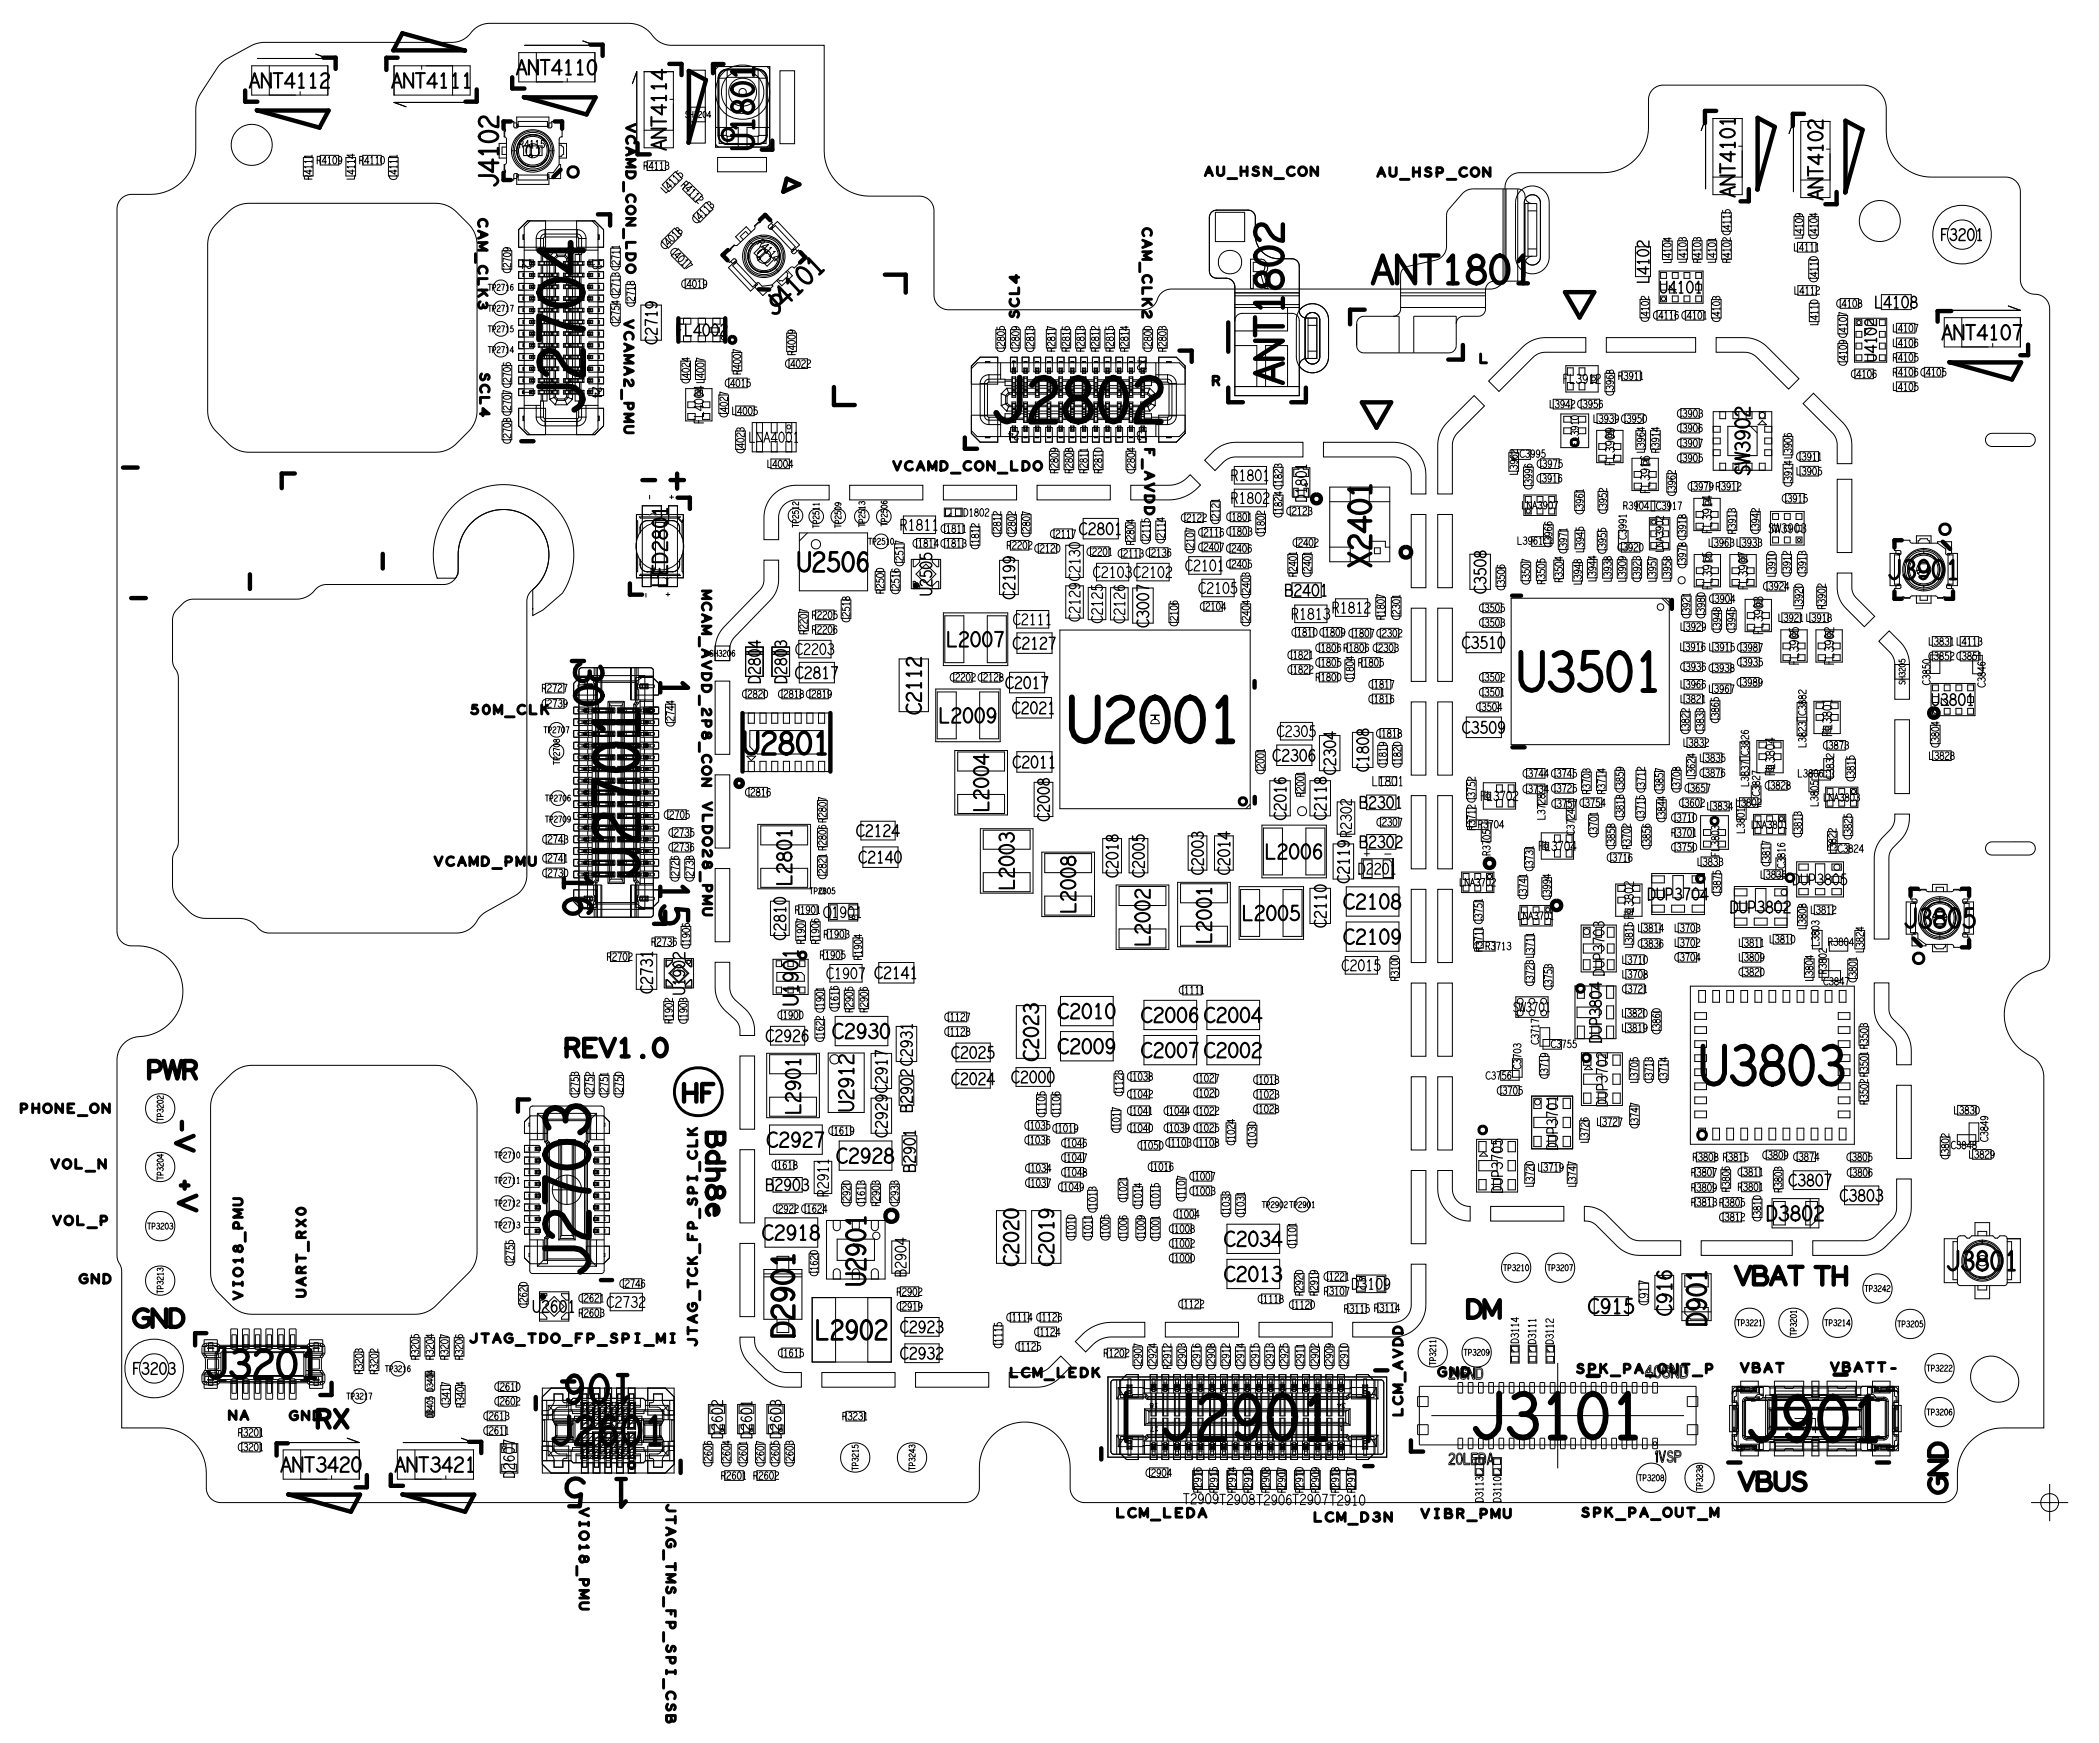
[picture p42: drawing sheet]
<svg xmlns="http://www.w3.org/2000/svg" width="72mm" height="60mm" viewBox="0 0 72 60" stroke-linecap="round" stroke-linejoin="round" font-family="sans-serif">
<defs><g id="words">
<g font-size="1.5">
<text x="19.9" y="14.2" transform="rotate(-90 19.9 14.2)">J2704</text>
<text x="33.8" y="14.4">J2802</text>
<text x="21.8" y="30.1" transform="rotate(-90 21.8 30.1)">J2701</text>
<text x="20.1" y="43.6" transform="rotate(-90 20.1 43.6)">J2703</text>
<text x="39.6" y="49.1">J2901</text>
<text x="50.2" y="49.1">J3101</text>
<text x="59.6" y="49.2">J901</text>
</g>
<text font-size="1.3" x="58" y="37">U3803</text>
<g font-size=".9">
<text x="46.8" y="9.7">ANT1801</text>
<text x="43.8" y="13.1" transform="rotate(-90 43.8 13.1)">ANT1802</text>
<text x="19.6" y="22.6" transform="rotate(90 19.6 22.6)">30</text>
<text x="22.5" y="23.1" transform="rotate(90 22.5 23.1)">1</text>
<text x="19.3" y="29.7" transform="rotate(90 19.3 29.7)">16</text>
<text x="22.5" y="30" transform="rotate(90 22.5 30)">15</text>
<text x="7" y="47.1">J3201</text>
<text x="21.7" y="47" transform="rotate(-180 21.7 47)">106</text>
<text x="18.8" y="49.3">J2601</text>
<text x="20" y="50.5" transform="rotate(-180 20 50.5)">5</text>
<text x="21.6" y="50.5" transform="rotate(-180 21.6 50.5)">1</text>
</g>
<g font-size=".8">
<text x="25.7" y="5.2" transform="rotate(-90 25.7 5.2)">U1801</text>
<text x="46.8" y="19.4" transform="rotate(-90 46.8 19.4)">X2401</text>
<text x="25.4" y="25.7">U2801</text>
<text x="27.1" y="45.7" transform="rotate(-90 27.1 45.7)">D2901</text>
</g>
<g font-size=".7">
<text x="17" y="6.4" transform="rotate(-90 17 6.4)">J4102</text>
<text x="26.4" y="10.9" transform="rotate(-43 26.4 10.9)">J 4 1 0 1</text>
<text x="64.4" y="19.8">J3901</text>
<text x="65" y="31.7">J3805</text>
<text x="29.6" y="43.9" transform="rotate(-90 29.6 43.9)">U2901</text>
<text x="58.3" y="45.3" transform="rotate(-90 58.3 45.3)">D901</text>
<text x="66.4" y="43.4">J3801</text>
</g>
<g font-size=".6">
<text x="6.7" y="41.4" transform="rotate(-90 6.7 41.4)">V+</text>
<text x="19.2" y="36.1">REV1.0</text>
<text x="23.3" y="37.6">HF</text>
<text x="24.1" y="38.6" transform="rotate(90 24.1 38.6)">Bdh8e</text>
</g>
<g font-size=".5">
<text x="8.5" y="3">ANT4112</text>
<text x="13.4" y="3">ANT4111</text>
<text x="17.6" y="2.5">ANT4110</text>
<text x="22.7" y="5.1" transform="rotate(-90 22.7 5.1)">ANT4114</text>
<text x="59.2" y="6.7" transform="rotate(-90 59.2 6.7)">ANT4101</text>
<text x="59.8" y="16.3" transform="rotate(-90 59.8 16.3)">SW3902</text>
<text x="22.8" y="20.1" transform="rotate(-90 22.8 20.1)">LED2801</text>
<text x="27.2" y="34.4" transform="rotate(-90 27.2 34.4)">U1901</text>
<text x="60.3" y="41.7">D3802</text>
<text x="13.5" y="50.3">ANT3421</text>
</g>
<g font-size=".4">
<text x="23.1" y="11.5">FL4002</text>
<text x="56.7" y="10">U4101</text>
<text x="66.2" y="8.2">F3201</text>
<text x="25.6" y="15.1">LNA4001</text>
<text x="42" y="17.2">R1802</text>
<text x="42" y="16.4">R1801</text>
<text x="44.6" y="17.2" transform="rotate(-90 44.6 17.2)">D1801</text>
<text x="64.1" y="12.4" transform="rotate(-90 64.1 12.4)">U4102</text>
<text x="27.2" y="22.3">C2203</text>
<text x="30.7" y="18.1">R1811</text>
<text x="31.8" y="20.4" transform="rotate(-90 31.8 20.4)">U2505</text>
<text x="34.6" y="21.3">C2111</text>
<text x="36.9" y="21.2" transform="rotate(-90 36.9 21.2)">C2129C2130</text>
<text x="37.3" y="19.7">C2103C2102</text>
<text x="37.6" y="21.3" transform="rotate(-90 37.6 21.3)">C2125</text>
<text x="38.4" y="21.3" transform="rotate(-90 38.4 21.3)">C2126</text>
<text x="40.5" y="19.5">C2101</text>
<text x="40.9" y="20.3">C2105</text>
<text x="44.1" y="21.1">R1813</text>
<text x="45.5" y="20.9">R1812</text>
<text x="43.6" y="25.2">C2305</text>
<text x="46.4" y="29.8">D2201</text>
<text x="65.9" y="24.1">U3801</text>
<text x="23.4" y="34" transform="rotate(-90 23.4 34)">U1902</text>
<text x="28.1" y="31.3">Q1901</text>
<text x="28.2" y="33.4">C1907 C2141</text>
<text x="45.8" y="33.1">C2015</text>
<text x="46.1" y="30.2" transform="rotate(-90 46.1 30.2)">C2119R2302</text>
<text x="54.7" y="35.6" transform="rotate(-90 54.7 35.6)">DUP3804 DUP3703</text>
<text x="56.3" y="30.7">DUP3704</text>
<text x="59.1" y="31.2">DUP3802</text>
<text x="61.2" y="30.2">DUP3805</text>
<text x="28.3" y="40.9" transform="rotate(-90 28.3 40.9)">R2911</text>
<text x="51.3" y="40.7" transform="rotate(-90 51.3 40.7)">DUP3705</text>
<text x="53.2" y="39.3" transform="rotate(-90 53.2 39.3)">DUP3701</text>
<text x="54.9" y="37.8" transform="rotate(-90 54.9 37.8)">DUP3702</text>
<text x="4.5" y="46.9">F3203</text>
<text x="18.2" y="44.8">U2601</text>
<text x="20.7" y="44.6">C2732</text>
<text x="30.9" y="43.6" transform="rotate(-90 30.9 43.6)">B2904</text>
<text x="46.1" y="44">D3109</text>
<text x="17.6" y="50.5" transform="rotate(-90 17.6 50.5)">D2607</text>
<text x="24.7" y="49.2" transform="rotate(-90 24.7 49.2)">D2602</text>
<text x="25.7" y="49.2" transform="rotate(-90 25.7 49.2)">D2601</text>
<text x="26.7" y="49.2" transform="rotate(-90 26.7 49.2)">D2603</text>
<text x="40.4" y="51.4">T2909T2908T2906T2907T2910</text>
</g>
<g font-size=".3">
<text x="12.3" y="5.6">R4110</text>
<text x="17.7" y="5.1">R4115</text>
<text x="22" y="5.8">R4113</text>
<text x="10.7" y="6.1" transform="rotate(-90 10.7 6.1)">R4111</text>
<text x="13.6" y="6.1" transform="rotate(-90 13.6 6.1)">C4111</text>
<text x="17.8" y="8.8" transform="rotate(90 17.8 8.8)">12</text>
<text x="20.2" y="8.8" transform="rotate(90 20.2 8.8)">13</text>
<text x="22.7" y="8.5" transform="rotate(-45 22.7 8.5)">C4018</text>
<text x="22.7" y="6.6" transform="rotate(-45 22.7 6.6)">L4115</text>
<text x="22.9" y="8.6" transform="rotate(45 22.9 8.6)">C4017</text>
<text x="23.2" y="6.3" transform="rotate(45 23.2 6.3)">R4112</text>
<text x="23.8" y="7.7" transform="rotate(-45 23.8 7.7)">C4113</text>
<text x="25.8" y="8.3" transform="rotate(45 25.8 8.3)">R4114</text>
<text x="58.1" y="9" transform="rotate(-90 58.1 9)">R4103</text>
<text x="61.3" y="8.6">L4111</text>
<text x="17.8" y="13.3" transform="rotate(90 17.8 13.3)">1</text>
<text x="20.2" y="13.2" transform="rotate(90 20.2 13.2)">24</text>
<text x="22.3" y="17.1" transform="rotate(-90 22.3 17.1)">-</text>
<text x="23" y="17.1" transform="rotate(-90 23 17.1)">+</text>
<text x="24" y="14.5" transform="rotate(-90 24 14.5)">FL4004</text>
<text x="34.7" y="12.3" transform="rotate(-180 34.7 12.3)">1</text>
<text x="34.8" y="14.7" transform="rotate(-180 34.8 14.7)">24</text>
<text x="37" y="12" transform="rotate(-90 37 12)">R2813</text>
<text x="37.1" y="16.2" transform="rotate(-90 37.1 16.2)">R2811</text>
<text x="39.2" y="12.3" transform="rotate(-180 39.2 12.3)">12</text>
<text x="39.2" y="14.7" transform="rotate(-180 39.2 14.7)">13</text>
<text x="41.4" y="13.1">R</text>
<text x="52" y="17.4">LNA3907</text>
<text x="53.4" y="13.1">FL3912</text>
<text x="53.9" y="15.2" transform="rotate(-90 53.9 15.2)">FL3910</text>
<text x="55.1" y="15.9" transform="rotate(-90 55.1 15.9)">FL3909</text>
<text x="55.3" y="13">R3911</text>
<text x="56.3" y="16.9" transform="rotate(-90 56.3 16.9)">FL3916</text>
<text x="56.7" y="15.5" transform="rotate(-90 56.7 15.5)">R3914</text>
<text x="61.3" y="15.7">C3911</text>
<text x="22.2" y="20.5" transform="rotate(-90 22.2 20.5)">-</text>
<text x="22.9" y="20.5" transform="rotate(-90 22.9 20.5)">+</text>
<text x="32.1" y="18.2">C1811</text>
<text x="38.2" y="19">C2113 C2136</text>
<text x="40.9" y="18.8">C2407 C2406</text>
<text x="40.9" y="18.3">C2116 C1803</text>
<text x="44.1" y="21.7">C1810 C1809 C1807 C2302</text>
<text x="56.8" y="18.9" transform="rotate(-90 56.8 18.9)">LNA3902</text>
<text x="57.4" y="22.2">L3916 L3915 C3987</text>
<text x="57.4" y="22.9">C3936 C3938</text>
<text x="58.5" y="18.2" transform="rotate(-90 58.5 18.2)">FL3914</text>
<text x="58.5" y="20.1" transform="rotate(-90 58.5 20.1)">FL3915</text>
<text x="59.3" y="18.2" transform="rotate(-90 59.3 18.2)">R3913</text>
<text x="59.7" y="20.1" transform="rotate(-90 59.7 20.1)">FL3907</text>
<text x="60.2" y="21.7" transform="rotate(-90 60.2 21.7)">FL3903</text>
<text x="60.4" y="18.2">SW3903</text>
<text x="61.4" y="22.7" transform="rotate(-90 61.4 22.7)">FL3905</text>
<text x="61.7" y="19.7" transform="rotate(-90 61.7 19.7)">C3913</text>
<text x="62.6" y="22.7" transform="rotate(-90 62.6 22.7)">FL3902</text>
<text x="65.9" y="22">L3831 L4113</text>
<text x="46.8" y="26.8">L1801</text>
<text x="50.5" y="28.3">R3704</text>
<text x="50.5" y="27.3">FL3702</text>
<text x="52" y="27.1">C3734 C3725</text>
<text x="52.4" y="29.7" transform="rotate(-90 52.4 29.7)">C3731</text>
<text x="52.5" y="29">FL3704</text>
<text x="53" y="27.6">C3757 C3754</text>
<text x="54.3" y="27.1" transform="rotate(-90 54.3 27.1)">R3703</text>
<text x="54.8" y="27.1" transform="rotate(-90 54.8 27.1)">R3714</text>
<text x="57.1" y="28.6">R3701</text>
<text x="58" y="29.6">L3833</text>
<text x="58.2" y="25.1" transform="rotate(-90 58.2 25.1)">C3833</text>
<text x="58.7" y="29.3" transform="rotate(-90 58.7 29.3)">FL3803</text>
<text x="59.3" y="27.5">L3802</text>
<text x="59.8" y="28.3">LNA3801</text>
<text x="60.1" y="30">L3836</text>
<text x="60.6" y="26.5" transform="rotate(-90 60.6 26.5)">FL3804</text>
<text x="61.5" y="28.6" transform="rotate(-90 61.5 28.6)">C3813</text>
<text x="62.3" y="27.4">LNA3803</text>
<text x="62.6" y="25.2" transform="rotate(-90 62.6 25.2)">FL3801</text>
<text x="62.6" y="26.6" transform="rotate(-90 62.6 26.6)">C3832</text>
<text x="27.1" y="31.2">R1901</text>
<text x="28.1" y="32">R1903</text>
<text x="40.3" y="33.9">C1111</text>
<text x="47.8" y="33.5" transform="rotate(-90 47.8 33.5)">R3100</text>
<text x="49.8" y="30.3">LNA3702</text>
<text x="50.6" y="32.5" transform="rotate(-90 50.6 32.5)">R3711 C3751</text>
<text x="50.7" y="32.4">R3713</text>
<text x="51.7" y="34.5">SW3701</text>
<text x="51.8" y="31.4">LNA3701</text>
<text x="55.8" y="31.4" transform="rotate(-90 55.8 31.4)">FL3802</text>
<text x="59.4" y="32.3">L3811</text>
<text x="29.5" y="41.2" transform="rotate(-90 29.5 41.2)">C1613</text>
<text x="37.4" y="41.4" transform="rotate(-90 37.4 41.4)">C1013</text>
<text x="38.3" y="37.4" transform="rotate(-90 38.3 37.4)">C1123</text>
<text x="42" y="41.6" transform="rotate(-90 42 41.6)">C1033</text>
<text x="42.5" y="41.6" transform="rotate(-90 42.5 41.6)">C1031</text>
<text x="56.4" y="37" transform="rotate(-90 56.4 37)">C3713</text>
<text x="57.7" y="41.2">R3813 R3805</text>
<text x="58.8" y="39.6">R3815</text>
<text x="59.3" y="40.1">C3811</text>
<text x="59.3" y="40.7">R3801</text>
<text x="60.9" y="40.7" transform="rotate(-90 60.9 40.7)">R3803</text>
<text x="12.4" y="46.9" transform="rotate(-90 12.4 46.9)">R3203</text>
<text x="34.2" y="46" transform="rotate(-90 34.2 46)">C1115</text>
<text x="34.4" y="45.1">C1114</text>
<text x="37.3" y="42.4" transform="rotate(-90 37.3 42.4)">C1011</text>
<text x="42.9" y="44.5">C1118</text>
<text x="44.3" y="42.6" transform="rotate(-90 44.3 42.6)">C1101</text>
<text x="45.2" y="44.2">R3107</text>
<text x="45.9" y="44.8">R3115</text>
<text x="46.9" y="44.8">R3114</text>
<text x="49.1" y="47">GND</text>
<text x="51.9" y="45.9" transform="rotate(-90 51.9 45.9)">D3114</text>
<text x="52.4" y="45.9" transform="rotate(-90 52.4 45.9)">D3111</text>
<text x="53" y="45.9" transform="rotate(-90 53 45.9)">D3112</text>
<text x="53.8" y="46.9">SPK_PA_OUT_P</text>
<text x="56.3" y="44.6" transform="rotate(-90 56.3 44.6)">C917</text>
<text x="8.1" y="49">R3201</text>
<text x="28.8" y="48.5">R3231</text>
<text x="41" y="51" transform="rotate(-90 41 51)">R2916</text>
<text x="41.6" y="51" transform="rotate(-90 41.6 51)">R2915</text>
<text x="42.2" y="51" transform="rotate(-90 42.2 51)">R2914</text>
<text x="42.7" y="51" transform="rotate(-90 42.7 51)">R2913</text>
<text x="43.3" y="51" transform="rotate(-90 43.3 51)">R2908</text>
<text x="43.9" y="51" transform="rotate(-90 43.9 51)">R2907</text>
<text x="44.5" y="51" transform="rotate(-90 44.5 51)">R2910</text>
<text x="45" y="51" transform="rotate(-90 45 51)">R2909</text>
<text x="45.7" y="51" transform="rotate(-90 45.7 51)">R2918</text>
<text x="46.3" y="51" transform="rotate(-90 46.3 51)">R2917</text>
<text x="50.6" y="51.3" transform="rotate(-90 50.6 51.3)">D3113</text>
<text x="51.3" y="51.3" transform="rotate(-90 51.3 51.3)">D3110</text>
</g>
</g></defs>
<!-- layer: Board Outline -->
<g fill="none" stroke="#000" stroke-width=".03">
<path d="M7.4 7.6l.5-.5 .5-.2h6.5l.4 .1 .2 .2 .6 .6 .2 .5v5.8l-.2 .6-.7 .6-.4 .1h-6.6l-.5-.2-.6-.6-.2-.5v-5.8l.1-.4zM7.5 2.2l1.1-.6 .3-.1 6.5-.1h.3l.3-.2a.85 .85 0 0 1 .7-.4h4.8a1.91 1.91 0 0 1 1.1 .7h.3h5.2l.1 3.8a1.55 1.55 0 0 0 1.5 1.4h1.7l.4 .2 .1 .3v2.9l.1 .3 .2 .1 6.8 .1 .3-.1 .4-.5 .3-.1h11l.3-.2 .1-.3v-3l.1-.4 .4-.1h2.8a1.55 1.55 0 0 0 1.6-1.6v-1l.2-.3 .2-.1h7a.8 .8 0 0 1 .7 .8v.9a1.55 1.55 0 0 0 1.6 1.4h2.5l.4 .2 .1 .3v3.2l.2 .3 .6 .2 .2 .3v22.2l-.1 .2-.1 .2a1.61 1.61 0 0 0-1.4 1.5 1.61 1.61 0 0 0 1.2 1.6l.1 .3 .1 .3v12h-1.6a1.55 1.55 0 0 0-1.4 1.5v.7l-.2 .2-.2 .1h-29.4l-.2-.1-.2-.2-.1-1a1.55 1.55 0 0 0-1.6-1.4 1.55 1.55 0 0 0-1.5 1.5v.9l-.2 .2-.3 .1h-25.4l-.2-.1-.2-.2-.1-.8a1.55 1.55 0 0 0-1.5-1.4h-1.3v-5.4l-.2-.5v-6.8a.8 .8 0 0 1 .8-.7 1.58 1.58 0 0 0 1.4-1.8 1.58 1.58 0 0 0-1.8-1.3l-.3-.2-.1-.3v-24.7l.1-.2 .2-.2 .8-.1a1.55 1.55 0 0 0 1.6-1.5v-1.6zM15.5 17.2a2.4 2.4 0 0 1 3.2-.1 2.4 2.4 0 0 1 .5 3.2l-1 .7v-.9a1.55 1.55 0 0 0-.4-2.6 1.55 1.55 0 0 0-2.2 1.5v.6v.1h-.7a2.4 2.4 0 0 1 .6-2.5zM44.6 10.7h.3l.2 .2v1.3l-.3 .2h-.1l-.1-.2v-1.3zM52.1 6.7h.3l.2 .2v1.9l-.1 .2h-.1h-.2l-.1-.2v-1.9zM57.3 19.8l.1-.1 .1 .1v.1h-.1h-.1zM67.9 14.9l.1-.1h1.3l.2 .1v.1l-.2 .2h-1.3l-.2-.1zM6.2 20.6l.4-.1h3.5a1.17 1.17 0 0 0 .8-.5l4.4-.1 .3-.3v-.7a1.57 1.57 0 0 1 2.4-1.3 1.57 1.57 0 0 1 .1 2.7l-.1 .2v9.4a.8 .8 0 0 1-.4 .7l-1.3 .8a.84 .84 0 0 1-.7 .5h-6.4l-.4-.2a.83 .83 0 0 0-.6-.3l-1.5-.1-.6-.5-.2-.4v-1.1l.2-.6v-5.6l-.2-.5v-1.4l.1-.3zM7.9 36.7l.3-.2 .4-.1h6.3l.6 .2 .6 .6 .2 .5v5.1l-.2 .6-1.3 1.2-.5 .3h-5.8l-.5-.3-.6-.6-.2-.5v-5.8l.2-.5zM44.3 27.6l.2-.1 .1 .1v.2l-.1 .1-.2-.1zM67.9 28.8l.1-.1h1.3l.2 .1v.2l-.2 .2h-1.3l-.2-.2zM67.5 46.5l.3-.2h.3l.6 .4 .2 .5-.1 .4-.3 .2-.3 .1-.7-.4-.2-.5z"/>
<circle cx="8.6" cy="4.9" r=".7"/>
<circle cx="64.2" cy="7.5" r=".7"/>
</g>
<g fill="none" stroke="#000" stroke-width=".15">
<path d="M4.2 16h.5zM8.4 3.5h.4zM8.4 3.1v.4zM8.5 19.6v.5zM9.6 16.2v.5zM9.6 16.2h.5zM11 2h.5zM11.5 2v.4zM13.1 18.9v.5zM13.2 2h.4zM13.2 2v.4zM15.9 3.5h.4z"/>
<path d="M16.3 3.1v.4zM17.5 3h.4zM17.5 2.6v.4zM17.8 15.1h.4zM20.2 1.5h.4zM20.4 7.3h.4zM20.6 1.5v.4zM20.8 7.3v.4zM21.5 19.9v.4zM21.8 5.3h.4zM21.8 4.9v.4zM21.9 16.4h.5z"/>
<path d="M22.9 2.2h.4zM22.9 16.4h.5zM23.1 16.2v.5zM23.1 17h.5zM23.3 2.2v.4zM23.6 17v.4zM24.3 2.2h.4zM24.3 2.2v.3zM26 5.1h.4zM26.4 4.8v.3zM26.7 6.5l.6-.2zM26.9 6.1l-.2 .4z"/>
<path d="M26.9 6.1l.4 .2zM28.5 13.2v.6zM28.5 13.8h.7zM30.2 9.4h.7zM30.9 9.4v.6zM32.9 15.3h.5zM32.9 14.9v.4zM40.3 12h.4zM40.7 12v.4zM41.9 13.7h.5zM41.9 13.2v.5zM41.9 11v1z"/>
<path d="M44.1 13.7h.5zM44.6 13.2v.5zM46.1 10.6v.5zM46.1 10.6h.5zM46.5 13.7h1zM46.5 13.7l.5 .9zM47.5 13.7l-.5 .9zM49.5 12.3h.5zM50 11.8v.5zM53.4 10l.5 .8zM53.4 10h1zM54.4 10l-.5 .8z"/>
<path d="M58.2 3.8h.4zM58.2 3.8v.4zM59.4 6.9h.3zM59.7 6.5v.4zM61.2 3.9h.4zM61.2 3.9v.4zM62.3 7h.4zM62.7 6.6v.4zM66.2 10.6v.4zM66.2 10.6h.4zM69 12.1h.3zM69.3 11.8v.3z"/>
<path d="M4.5 20.4h.5zM17.7 37.5v.5zM17.7 37.5h.4zM21.5 20.3h.4zM42.8 23.3v.2zM42.8 27.2v.2zM51.6 20.3h.3zM51.6 25.5h.5zM57.1 20.5v.3zM6.7 45.5v.4zM6.7 45.5h.3zM9.4 49.3v.4z"/>
<path d="M9.4 49.3h.4zM10.9 47.6h.4zM11.3 47.2v.4zM12.1 50.8h.4zM12.5 50.4v.4zM13.3 50.7h.5zM13.3 50.3v.4zM16 49.2h.4zM16.4 49.2v.4zM18.3 47.7v.4zM20.5 43.7h.4zM23.2 49.9v.4z"/>
<path d="M37.6 49.5v.3zM46.6 50.1h.3zM47 46.8h.4zM48.2 49.6h.4zM48.2 49.2v.4zM59 49.9h.4zM62.6 46.9h.5zM64.1 49.9h.4z"/>
</g>
<circle cx="23.8" cy="37.3" r=".82" fill="none" stroke="#000" stroke-width=".1"/>
<!-- layer: Components -->
<g fill="none" stroke="#000" stroke-width=".03">
<path d="M8.6 3.2h2.6zM8.6 2.2v1zM8.6 2.2h2.6zM8.8 2h2.4zM9.2 2.2v1zM9.2 3.2h.9zM10.3 3.1v.1zM10.4 5.4h.3zM10.4 5.4v.6zM10.4 6h.3zM10.7 5.4v.6zM10.8 1.8l.4 .2z"/>
<path d="M10.9 5.3v.3zM10.9 5.3h.7zM10.9 5.6h.7zM11.2 2.2v1zM11.2 2.9v.3zM11.2 2.2v.3zM11.6 5.3v.3zM11.8 5.4h.3zM11.8 5.4v.6zM11.8 6h.3zM12.1 5.4v.6zM12.4 5.3v.3z"/>
<path d="M12.4 5.3h.6zM12.4 5.6h.6zM13 5.3v.3zM13.3 5.4h.3zM13.3 6h.3zM13.3 5.4v.6zM13.5 2.2v1zM13.5 3.5l.4 .1zM13.5 3.5h2.4zM13.5 2.2v.3zM13.5 2.2h2.6zM13.5 3.2h2.6z"/>
<path d="M13.5 2.9v.3zM13.6 5.4v.6zM14.4 2.2v.2zM14.6 2.2h.9zM15.5 2.2v1zM16.1 2.2v1zM16.9 10.4l.2-.1 .2 .1 .1 .1-.1 .2-.2 .1-.2-.1v-.2zM16.9 9.6h.2h.2l.1 .2-.1 .2-.2 .1-.2-.1v-.2zM16.9 11.1l.2-.1 .2 .1 .1 .1-.1 .2-.2 .1-.2-.1v-.2zM16.9 11.8l.2-.1 .2 .1 .1 .1-.1 .2-.2 .1-.2-.1v-.2zM17 4.9h.3zM17 5.4h.3z"/>
<path d="M17.1 5h.2zM17.1 5.3h.2zM17.1 8.6h.4zM17.1 9.2h.4zM17.1 8.6v.6zM17.1 14.4h.4zM17.1 15h.4zM17.1 14.4v.6zM17.1 14.1h.4zM17.1 13.4v.7zM17.1 13.4h.4zM17.1 13.1h.4z"/>
<path d="M17.1 12.5v.6zM17.1 12.5h.4zM17.2 4.1h.3zM17.2 6.1h.3zM17.2 4.7l.1 .1M17.2 5.8v.1M17.2 4.4v.1M17.3 4.8v.7zM17.3 5.5l-.1 .1M17.5 5.1h.1M17.5 8.6v.6zM17.5 14.4v.6z"/>
<path d="M17.5 13.4v.7zM17.5 12.5v.6zM17.5 4.2h.1zM17.5 4.1v.2zM17.5 6v.1zM17.5 6.1h.1zM17.5 4.3l.1 .1M17.6 5.1h.1M17.6 4.4h.1M17.6 5.9h.1M17.6 5.9l-.1 .1M17.6 4.3h.1"/>
<path d="M17.7 4.3h.1M17.6 4.2l.1 .1zM17.6 4v.3zM17.6 6v.3zM17.6 6h.1M17.7 6h.1M17.6 4h1.1zM17.6 6.3h1.1zM17.6 5.9l.1 .1M17.7 4.1v.2zM17.7 6l-.1 .1zM17.7 6v.1z"/>
<path d="M17.7 4.1h1zM17.7 4.3h1zM17.7 6h1zM17.7 6.1h1zM17.7 4.3l-.1 .1M17.7 7.8v.6zM17.7 9.7v.2zM17.7 9.3v.2zM17.7 8.9v.2zM17.7 11.3v.2zM17.7 10.9v.2zM17.7 10.5v.2z"/>
<path d="M17.7 10.1v.2zM17.7 12.9v.2zM17.7 12.5v.2zM17.7 12.1v.2zM17.7 11.7v.2zM17.7 13.9v.6zM17.7 13.3v.2zM17.7 8.4h.9zM17.7 7.8l.3-.3zM17.7 8.4h.2zM17.7 10.1h.5zM17.7 9.9h.5z"/>
<path d="M17.7 9.7h.5zM17.7 9.5h.5zM17.7 9.3h.5zM17.7 9.1h.5zM17.7 8.9h.5zM17.7 10.1h.2zM17.7 9.9h.2zM17.7 9.7h.2zM17.7 9.5h.2zM17.7 9.3h.2zM17.7 9.1h.2zM17.7 8.9h.2z"/>
<path d="M17.7 11.7h.5zM17.7 11.5h.5zM17.7 11.3h.5zM17.7 11.1h.5zM17.7 10.9h.5zM17.7 10.7h.5zM17.7 10.5h.5zM17.7 10.3h.5zM17.7 11.7h.2zM17.7 11.5h.2zM17.7 11.3h.2zM17.7 11.1h.2z"/>
<path d="M17.7 10.9h.2zM17.7 10.7h.2zM17.7 10.5h.2zM17.7 10.3h.2zM17.7 13.3h.5zM17.7 13.1h.5zM17.7 12.9h.5zM17.7 12.7h.5zM17.7 12.5h.5zM17.7 12.3h.5zM17.7 12.1h.5zM17.7 11.9h.5z"/>
<path d="M17.7 13.3h.2zM17.7 13.1h.2zM17.7 12.9h.2zM17.7 12.7h.2zM17.7 12.5h.2zM17.7 12.3h.2zM17.7 12.1h.2zM17.7 11.9h.2zM17.7 14.5l.3 .3zM17.7 13.9h.9zM17.7 13.5h.5zM17.7 13.9h.2z"/>
<path d="M17.7 13.5h.2zM17.7 2.8h2.6zM17.7 1.8v1zM17.7 1.8h2.6zM17.8 4.8h.1M17.8 5.5h.1M17.8 5.5l.1 .1zM17.9 8v.2zM17.9 8.2h.1M17.9 8h.1M17.9 10.1h.1M17.9 9.7v.1z"/>
<path d="M17.9 9.3v.1zM17.9 9.8h.1M17.9 9.7h.1M17.9 9.4h.1M17.9 9.3h.1M17.9 11.7h.1M17.9 11.4h.1M17.9 11.3h.1M17.9 11h.1M17.9 10.9h.1M17.9 10.6h.1M17.9 10.5h.1"/>
<path d="M17.9 10.2h.1M17.9 11.3v.1zM17.9 10.9v.1zM17.9 10.5v.1zM17.9 10.1v.1zM17.9 13h.1M17.9 12.9h.1M17.9 12.6h.1M17.9 12.5h.1M17.9 12.2h.1M17.9 12.1h.1M17.9 11.8h.1"/>
<path d="M17.9 12.9v.1zM17.9 12.5v.1zM17.9 12.1v.1zM17.9 11.7v.1zM17.9 14.4h.1M17.9 14.2h.1M17.9 14.2v.2zM17.9 4.7h.1M17.9 5.6h.1M17.9 4.7l-.1 .1zM17.9 5h.6zM17.9 5.3h.6z"/>
<path d="M17.9 5v.3zM17.9 8.5h.6zM17.9 14.6l.2 .2zM17.9 13.8h.6zM17.9 7.7v6.9zM17.9 1.5h2.4zM18 5.2h.1M18 5.1v.1zM18 7.5h.6zM18 7.5h.1zM18 14.8h.6zM18 14.8h.1z"/>
<path d="M18 5l.2-.1 .2 .1v.3l-.2 .1-.2-.1zM18.1 5.3h.1M18.1 10.1h.2zM18.1 9.3v.1zM18.1 9.7v.1zM18.1 9.8h.2zM18.1 9.7h.2zM18.1 9.4h.2zM18.1 9.3h.2zM18.1 9h.2zM18.1 8.9h.2zM18.1 11.7h.2z"/>
<path d="M18.1 11.4h.2zM18.1 11.3h.2zM18.1 11h.2zM18.1 10.9h.2zM18.1 10.6h.2zM18.1 10.5h.2zM18.1 10.2h.2zM18.1 10.1v.1zM18.1 10.5v.1zM18.1 10.9v.1zM18.1 11.3v.1zM18.1 13.3h.2z"/>
<path d="M18.1 13h.2zM18.1 12.9h.2zM18.1 12.6h.2zM18.1 12.5h.2zM18.1 12.2h.2zM18.1 12.1h.2zM18.1 11.8h.2zM18.1 11.7v.1zM18.1 12.1v.1zM18.1 12.5v.1zM18.1 12.9v.1zM18.1 13.4h.2z"/>
<path d="M18.1 7.5l-.2 .2zM18.1 7.5h2.1zM18.1 14.8h2.1zM18.1 5v.3zM18.1 5.3h.1h-.1M18.2 9h.1M18.2 9.4h.1M18.2 9.8h.1M18.2 10.2h.1M18.2 11.8h.1M18.2 11.4h.1M18.2 11h.1"/>
<path d="M18.2 10.6h.1M18.2 13.4h.1M18.2 13h.1M18.2 12.6h.1M18.2 12.2h.1M18.2 5.4h.1M18.2 5.3h.1M18.2 8.9v.2zM18.2 9.3v.2zM18.2 9.7v.2zM18.2 10.1h.1M18.2 9.7h.1"/>
<path d="M18.2 9.3h.1M18.2 8.9h.1M18.2 10.1v.2zM18.2 10.5v.2zM18.2 11.3v.2zM18.2 10.9v.2zM18.2 11.3h.1M18.2 11.7h.1M18.2 10.9h.1M18.2 10.5h.1M18.2 11.7v.2zM18.2 12.1v.2z"/>
<path d="M18.2 12.9v.2zM18.2 12.5v.2zM18.2 13.3h.1M18.2 12.9h.1M18.2 12.5h.1M18.2 12.1h.1M18.2 13.3v.2zM18.3 9.7v.1zM18.3 9.3v.1zM18.3 8.9v.1zM18.3 11.3v.1zM18.3 10.9v.1z"/>
<path d="M18.3 10.1v.1zM18.3 10.5v.1zM18.3 12.9v.1zM18.3 12.5v.1zM18.3 12.1v.1zM18.3 11.7v.1zM18.3 13.3v.1zM18.3 8.1v.4zM18.3 8.1h.3zM18.3 14.2h.3zM18.3 13.8v.4zM18.3 14.2l.1 .3h.2"/>
<path d="M18.3 2.8h.9zM18.3 1.8v1zM18.4 5.3h.1M18.4 8.9v.2zM18.4 9.3v.2zM18.4 9.7v.2zM18.4 10.1h.6zM18.4 10.1h.7zM18.4 9.9h.7zM18.4 9.8h.6zM18.4 9.7h.6zM18.4 9.7h.7z"/>
<path d="M18.4 9.5h.7zM18.4 9.4h.6zM18.4 9.3h.6zM18.4 9.3h.7zM18.4 9.1h.7zM18.4 9h.6zM18.4 8.9h.6zM18.4 8.9h.7zM18.4 11.7h.6zM18.4 11.7h.7zM18.4 11.5h.7zM18.4 11.4h.6z"/>
<path d="M18.4 11.3h.6zM18.4 11.3h.7zM18.4 11.1h.7zM18.4 11h.6zM18.4 10.9h.6zM18.4 10.9h.7zM18.4 10.7h.7zM18.4 10.6h.6zM18.4 10.5h.6zM18.4 10.5h.7zM18.4 10.1v.2zM18.4 10.5v.2z"/>
<path d="M18.4 10.9v.2zM18.4 11.3v.2zM18.4 10.3h.7zM18.4 10.2h.6zM18.4 13.3h.6zM18.4 13.3h.7zM18.4 13.1h.7zM18.4 13h.6zM18.4 12.9h.6zM18.4 12.9h.7zM18.4 12.7h.7zM18.4 12.6h.6z"/>
<path d="M18.4 12.5h.6zM18.4 12.5h.7zM18.4 12.3h.7zM18.4 12.2h.6zM18.4 12.1h.6zM18.4 12.1h.7zM18.4 11.9h.7zM18.4 11.8h.6zM18.4 11.7v.2zM18.4 12.1v.2zM18.4 12.5v.2zM18.4 12.9v.2z"/>
<path d="M18.4 13.5h.7zM18.4 13.4h.6zM18.4 13.3v.2zM18.4 5v.2zM18.4 9.7v.1zM18.4 9.3v.1zM18.4 8.9v.1zM18.4 11.3v.1zM18.4 10.9v.1zM18.4 10.5v.1zM18.4 10.1v.1zM18.4 12.9v.1z"/>
<path d="M18.4 12.5v.1zM18.4 12.1v.1zM18.4 11.7v.1zM18.4 13.3v.1zM18.5 4.7h.1M18.5 5.6h.1M18.5 5v.3zM18.5 4.7l.1 .1zM18.5 5.6l.1-.1zM18.6 4.8h.1M18.6 5.5h.1M18.6 7.8l-.2 .1-.1 .2"/>
<path d="M18.6 7.5v.9zM18.6 13.9v.9zM18.7 4.3h.1M18.7 4.1v.2zM18.7 5.9v.2zM18.7 6v.1zM18.7 6h.1M18.7 4.3v.1M18.7 4.2h.1zM18.8 4.4h.1M18.7 4v.3zM18.7 4.2v.1z"/>
<path d="M18.7 6v.3zM18.7 5.9h.2zM18.7 6.1h.4zM18.7 5.9h.1M18.8 5.1h.1M18.8 4.1h.4zM18.8 4.1v.2zM18.8 4.3v.1M18.9 5.1h.1M19.1 5h.1zM19.1 5.3h.1zM19.1 5.6l-.2 .3z"/>
<path d="M19.1 4.8v.8zM19.1 5.6h.1M19.1 4.9h.2zM19.1 5.4h.2zM19.1 5.6v.5zM19.2 4.7h.1M19.2 4.7l-.1 .1M19.2 5h.1M19.2 4.1v.6zM19.2 5v.3zM19.2 5.3h.1M19.3 4.9v.5z"/>
<path d="M19.4 2.7v.1zM19.7 7.5v.9zM19.7 8.4h.9zM19.7 7.5h.6zM19.7 14.8h.6zM19.7 13.9h.9zM19.7 13.9v.9zM19.9 1.4l.4 .1zM20.1 10.1h.5zM20.1 9.9h.5zM20.1 9.7h.5zM20.1 9.5h.5z"/>
<path d="M20.1 9.3h.5zM20.1 9.1h.5zM20.1 8.9h.5zM20.1 11.7h.5zM20.1 11.5h.5zM20.1 11.3h.5zM20.1 11.1h.5zM20.1 10.9h.5zM20.1 10.7h.5zM20.1 10.5h.5zM20.1 10.3h.5zM20.1 13.3h.5z"/>
<path d="M20.1 13.1h.5zM20.1 12.9h.5zM20.1 12.7h.5zM20.1 12.5h.5zM20.1 12.3h.5zM20.1 12.1h.5zM20.1 11.9h.5zM20.1 13.5h.5zM20.2 7.5l.2 .2zM20.2 7.5h.1zM20.2 14.8h.1zM20.2 14.8l.2-.2z"/>
<path d="M20.3 7.5l.3 .3zM20.3 1.8v1zM20.3 2.5v.3zM20.3 1.8v.3zM20.4 8.4h.2zM20.5 8.2h.1M20.4 8h.1M20.4 10.1h.1M20.4 10.1h.2zM20.4 9.9h.2zM20.5 9.8h.1M20.4 9.7h.1"/>
<path d="M20.4 9.7h.2zM20.4 9.5h.2zM20.5 9.4h.1M20.4 9.3h.1M20.4 9.3h.2zM20.4 9.1h.2zM20.4 8.9h.2zM20.4 11.7h.1M20.4 11.7h.2zM20.4 11.5h.2zM20.5 11.4h.1M20.4 11.3h.1"/>
<path d="M20.4 11.3h.2zM20.4 11.1h.2zM20.5 11h.1M20.4 10.9h.1M20.4 10.9h.2zM20.4 10.7h.2zM20.5 10.6h.1M20.4 10.5h.1M20.4 10.5h.2zM20.4 10.3h.2zM20.5 10.2h.1M20.4 13.3h.2z"/>
<path d="M20.4 13.1h.2zM20.5 13h.1M20.4 12.9h.1M20.4 12.9h.2zM20.4 12.7h.2zM20.5 12.6h.1M20.4 12.5h.1M20.4 12.5h.2zM20.4 12.3h.2zM20.5 12.2h.1M20.4 12.1h.1M20.4 12.1h.2z"/>
<path d="M20.4 11.9h.2zM20.5 11.8h.1M20.5 14.4h.1M20.4 14.2h.1M20.4 13.9h.2zM20.4 13.5h.2zM20.4 7.7v6.9zM20.5 8v.2zM20.5 9.3v.1zM20.5 9.7v.1zM20.5 10.5v.1zM20.5 10.1v.1z"/>
<path d="M20.5 10.9v.1zM20.5 11.3v.1zM20.5 11.7v.1zM20.5 12.1v.1zM20.5 12.5v.1zM20.5 12.9v.1zM20.5 14.2v.2zM20.6 7.8v.6zM20.6 8.9v.2zM20.6 9.3v.2zM20.6 9.7v.2zM20.6 10.1v.2z"/>
<path d="M20.6 10.5v.2zM20.6 11.3v.2zM20.6 10.9v.2zM20.6 11.7v.2zM20.6 12.1v.2zM20.6 12.5v.2zM20.6 12.9v.2zM20.6 14.5l-.3 .3zM20.6 13.3v.2zM20.6 13.9v.6zM20.9 10.4v.6zM20.9 10.4h.3z"/>
<path d="M20.9 11h.3zM20.9 9.4v.7zM20.9 10.1h.3zM20.9 9.4h.3zM20.9 8.5v.6zM20.9 8.5h.3zM20.9 9.1h.3zM21.2 10.4v.6zM21.2 9.4v.7zM21.2 8.5v.6zM21.4 9.7h.3zM21.4 9.7v.6z"/>
<path d="M21.4 10.3h.3zM21.7 9.7v.6zM21.7 18.5v.3M21.7 17.6v.1zM21.7 17.7h.1M21.7 17.6h.2zM21.7 19.7h.2zM21.7 19.6h.1M21.7 17.7v1.8zM21.7 19.6v.1zM21.7 17.7v.8zM21.7 18.8v.7z"/>
<path d="M21.8 19.5h.1M21.7 19.5v.1M21.7 2.4l-.1 .5zM21.7 2.4v2.4zM21.8 17.8v.6zM21.8 18.9v.6zM21.9 17.7h.1M21.8 17.6h1.4zM21.8 19.6h1.4zM21.9 18h.1M21.9 18v.2zM21.9 19.1v.2z"/>
<path d="M21.9 19.3h.1M21.9 19.3v.2h.2M21.8 19.6h.1M21.9 17.7h1.2zM21.9 19.6h1.3zM21.9 10.4v1.2zM21.9 11.6h.7zM21.9 10.4h.7zM21.9 17.6h.3zM21.9 17.6h.1M21.9 17.3v.3zM21.9 19.6v.1z"/>
<path d="M21.9 19.7h.3zM21.9 17.3v2.7zM21.9 19.7v.3zM21.9 17.3h.7zM22 2.4h1zM22 4.4h1zM22 5h1zM22 2.4v2.6zM22 2.4h.3zM22.1 5.5v.3zM22.1 5.5h.6zM22.1 5.8h.6z"/>
<path d="M22.1 17.8h.1M22.1 19.5h.1M22.1 17.8h.9zM22.1 19.5h.9zM22.1 17.8h-.2v.2v-.2h.2M22.2 19.7h.3zM22.3 19.4h.1M22.2 19.6v.1zM22.2 19.4v.6zM22.2 19.7v.3zM22.3 17.5h.1M22.3 17.5l-.1 .1"/>
<path d="M22.3 19.5l-.1 .1M22.4 17.8v1.5zM22.4 19.3l-.1 .1M22.6 10.4v1.2zM22.6 8.2l.4-.4zM22.7 18v1.4zM22.7 2.4h.3zM22.7 5.5v.3zM22.8 17.3h.3zM22.8 17.6h.3zM22.9 3.4h.1zM22.9 19.7h.2z"/>
<path d="M22.9 8.7l.5 .5zM23 17.8h.1l.1 .2-.1-.1-.1-.1M23 3.5v.9zM23 2.4v2.6zM23.1 5.9l-.5 .4zM23.1 17.6h.2zM23.1 17.6h.1M23.1 17.3v.3zM23.1 19.7h.2zM23.1 19.6v.1zM23.1 17.3v2.7zM23.1 19.7v.3z"/>
<path d="M23.1 17.7l.2 .1zM23.1 17.7h.1M23.2 8.5l.4 .4zM23.2 17.7l.1 .1zM23.2 17.7h.1M23.2 10.9v.8zM23.2 10.9h1.6zM23.2 11.7h1.6zM23.2 19.6h.1M23.2 18h.1M23.2 19.3h.1M23.2 19.1v.2z"/>
<path d="M23.2 18v.2zM23.2 19.3l-.1 .2h-.1h.1zM23.2 17.6h.1M23.3 13h.3zM23.3 12.3v.7zM23.3 12.3h.3zM23.3 8l-.5 .5zM23.3 19.6h.1M23.3 18.9v.6zM23.3 17.8v.6zM23.3 6.1l-.5 .4zM23.3 6.5l.5 .4z"/>
<path d="M23.3 17.8h.1M23.3 17.7h.1M23.3 17.6v.1zM23.3 17.7v1.8zM23.3 19.6v.1zM23.3 17.7v.8zM23.3 18.8v.8zM23.3 18.5v.3M23.3 11.1h.3zM23.3 10.9h.3zM23.3 10.9v.2zM23.3 11.7h.3z"/>
<path d="M23.3 11.5v.2zM23.4 9.9h.6zM23.4 9.5v.4zM23.4 9.5h.6zM23.4 13.3v1.1zM23.4 13.3h.9zM23.4 14.4h.9zM23.5 13.7h.2zM23.5 13.7v.2zM23.5 13.9h.2zM23.5 14.1h.2zM23.5 14.1v.2z"/>
<path d="M23.5 14.3h.2zM23.5 6.2l.5 .5zM23.6 12.3v.7zM23.6 3.7v.5zM23.6 3.7h.5zM23.6 4.2h.5zM23.6 10.9v.2zM23.6 11.5v.2zM23.8 12.3v.7zM23.8 12.3h.3zM23.8 13h.3zM23.8 10.9v.2z"/>
<path d="M23.8 11.5v.2zM23.8 11.1h.3zM23.8 10.9h.3zM23.8 11.7h.3zM23.9 7.6l.4-.5zM24 13.7h.2zM24 13.9h.2zM24 14.1h.2zM24 14.3h.2zM24 9.5v.4zM24.1 12.3v.7zM24.1 3.7v.5z"/>
<path d="M24.1 10.9v.2zM24.1 11.5v.2zM24.1 6.9l-.4 .5zM24.2 13.7v.2zM24.2 14.1v.2zM24.3 13.3v1.1zM24.3 11.1h.3zM24.3 10.9h.3zM24.3 10.9v.2zM24.3 11.7h.3zM24.3 11.5v.2zM24.4 2.3v2.7z"/>
<path d="M24.4 4.4h.8zM24.4 2.3h1.9zM24.4 5h1.9zM24.4 4.9l.1 .1M24.5 2.7v1.9zM24.5 4.6l.1 .2 .2 .1M24.5 2.7h.3zM24.5 4.6h.3zM24.5 2.3l-.1 .1M24.5 13.5v.6zM24.5 13.5h.4zM24.5 14.1h.4z"/>
<path d="M24.6 2.7v1.9zM24.6 4.4v.5zM24.6 4.9h.6zM24.6 10.9v.2zM24.6 11.5v.2zM24.6 11.5l.1 .1zM24.7 8.7l.1-.1zM24.7 8.7l.2 .3zM24.7 11.5v.1zM24.8 10.9v.8zM24.8 2.7v1.9zM24.8 4.6v.1"/>
<path d="M24.8 2.4v.2zM24.8 4.7v.2zM24.8 2.4h1.1zM24.8 2.6h1.1zM24.8 4.7h1.1zM24.8 4.9h1.1zM24.8 2.6v.1M24.8 2.4l-.2 .1v.2v-.2l.2-.1h-.2l-.1 .3M24.8 4.9l-.1-.1-.2-.2 .1 .2 .2 .1M24.9 9.1l.2-.2zM24.9 9.1l.7 .8zM24.9 13.5v.6z"/>
<path d="M24.9 12.9h.6zM24.9 13.2h.6zM24.9 12.9v.3zM24.9 8.6l.1-.1zM24.9 9l.1-.2zM24.9 8.5l-.1 .1M24.9 8.5l.2-.1zM25 8.9v.1zM25 8.5l.1-.1zM25 12.7h.3zM25 12v.7zM25 12h.3z"/>
<path d="M25 9.1l.1-.1zM25 9.1l.7 .7zM25 8.8h.1M25 9h.1zM25.1 8.4h.1M25.1 9h.1M25.1 8.8h.1M25.1 8.9h.1M25.1 8.1l.2 .2zM25.1 8.1l.4-.4zM25.1 14.7h.4zM25.1 15.3h.4z"/>
<path d="M25.1 14.7v.6zM25.1 13.9v.3zM25.1 13.9h.7zM25.1 14.2h.7zM25.1 9l.7 .7zM25.1 8.9v.1M25.2 8.4l.6-.6zM25.3 8.1l.1 .1zM25.3 8.1l.2-.2zM25.3 12v.7zM25.5 14.7v.6zM25.5 7.9l.1 .1z"/>
<path d="M25.5 7.7l.2 .2zM25.5 4.4h.8zM25.5 4.9h.7zM25.5 12.9v.3zM25.6 8.8h.1M25.5 8.8l.2 .3 .3 .2M25.6 8.6h.1M25.6 8.7l-.1 .1zM25.6 8.6v.1zM25.6 8.3h.1M25.6 9.9l.3-.2zM25.7 8.3h.1"/>
<path d="M25.7 14.4h1.5zM25.7 14.4v1zM25.7 15.4h1.5zM25.7 9.8l.2-.1zM25.8 8.6l.4 .5zM25.8 13.9v.3zM25.8 7.7v.1M25.8 7.7l.1-.1zM25.8 9.8l.3 .3zM25.8 9.7v.1zM25.8 9.7h.1M25.8 14.4h.2z"/>
<path d="M25.8 14.4v.4zM25.8 15.4h.2zM25.8 15.1v.3zM25.9 9.7h.1M25.9 2.4l.2 .1 .1 .2M25.9 4.9l.2-.1 .1-.2-.1 .2-.2 .1M25.9 8.6l.2-.1 .2 .1v.3l-.2 .1-.2-.1zM25.9 2.7h.3zM25.9 2.7v1.9zM25.9 4.6h.3zM25.9 7.6h.1zM25.9 9.7l.1 .1z"/>
<path d="M26 7.5l.1-.2zM26 7.5l-.1 .1M26 8.4l.4 .5zM26 8.4l-.2 .2zM26 8.2l-.4 .2v.4M26 14.4v.4zM26 15.1v.3zM26.1 7.3l.3 .3zM26.2 4.4v.5zM26.2 2.7v1.9zM26.2 4.6l-.1 .2-.2 .1M26.2 2.3l.1 .1"/>
<path d="M26.2 8.2l.3 .2 .1 .3M26.3 7.8h.1M26.2 7.7l.2-.1zM26.2 7.7v.1M26.3 2.3v2.7zM26.3 4.9l-.1 .1M26.3 7.8l.3-.2zM26.3 15.7h.7zM26.3 16h.7zM26.3 15.7v.3zM26.3 7.6l.1 .1zM26.3 14.4h.2z"/>
<path d="M26.3 14.4v.4zM26.3 15.4h.2zM26.3 15.1v.3zM26.4 7.8l.6 .7zM26.4 7.8l.1-.1zM26.4 7.7v.1zM26.5 7.7l.7 .7zM26.5 14.4v.4zM26.5 15.1v.3zM26.6 7.6l.7 .8zM26.8 14.4h.2zM26.8 14.4v.4z"/>
<path d="M26.8 15.4h.2zM26.8 15.1v.3zM26.9 11.4h.3zM26.9 11.4v.6zM26.9 12h.3zM26.9 14.6v-.1l.1 .1h-.1zM26.9 12.3v.3zM26.9 12.3h.7zM26.9 12.6h.7zM27 15.7v.3zM27 17.4h.2h.2v.2v.2l-.2 .1-.2-.1-.1-.2zM27.1 8.6h.1"/>
<path d="M27 8.5l.2-.1zM27 8.5v.1M27 14.4v.4zM27 15.1v.3zM27.1 8.6l.2-.2zM27.1 8.5h.1M27.1 8.7l.2-.2zM27.2 8.5v.1zM27.2 14.4v1zM27.2 11.4v.6zM27.3 8.5l.2 .3zM27.3 18.2v2z"/>
<path d="M27.3 18.2h2.3zM27.6 18.2l-.3 .3zM27.6 12.3v.3zM27.7 17.5l.2-.1 .2 .1v.1v.2l-.2 .1-.2-.1-.1-.2zM27.7 18.5l.2-.1 .1 .1v.2h-.1h-.2zM28.4 17.5l.2-.1 .2 .1 .1 .1-.1 .2-.2 .1-.2-.1v-.2zM29.2 17.5l.2-.1 .2 .1 .1 .1-.1 .2-.2 .1-.2-.1v-.2zM29.6 18.2v2zM29.9 19.5h.3zM29.9 19.5v.6zM29.9 18.3l.2-.1 .2 .1v.2v.2h-.2h-.2l-.1-.2zM30 17.5l.2-.1 .2 .1v.1v.2l-.2 .1-.2-.1-.1-.2z"/>
<path d="M30.2 19.5v.6zM30.4 19.5v.7zM30.4 19.5h.3zM30.6 18.6v.6zM30.6 18.6h.3zM30.6 19.2h.3zM30.7 19.5v.7zM30.9 17.6h1.1zM30.9 18.2h1.1zM30.9 17.6v.6zM30.9 18.6v.6zM31.1 19.1v1z"/>
<path d="M31.1 19.1h1zM31.2 19.4h.1M31.2 19.1v.3zM31.2 19.1h.2zM31.2 19.9h.1M31.2 19.9v.2zM31.2 19.9l.2 .1zM31.3 19.6l.3 .3zM31.3 18.4h.6zM31.3 18.7h.6zM31.3 18.4v.3zM31.4 19.2l-.2 .2z"/>
<path d="M31.4 19.1v.1zM31.6 19.3l-.3 .3zM31.8 19.1h.3zM31.8 19.2l.2 .2zM31.9 18.4v.3zM32 17.6v.6zM32 19.4h.1zM32 19.9l-.2 .1zM32 19.9h.1zM32.1 19.1v.3zM32.1 19.9v.2zM32.1 19.1v1z"/>
<path d="M32.2 17.4h.7zM32.2 17.4v.2zM32.2 17.6h.7zM32.3 18.7h.6zM32.3 18.4v.3zM32.3 18.4h.6zM32.3 17.9h.6zM32.3 18.2h.6zM32.3 17.9v.3zM32.3 17.4h.2zM32.3 17.4v.2zM32.3 17.6h.2z"/>
<path d="M32.4 17.6l.1-.1zM32.5 17.4v.2zM32.6 17.4v.2zM32.6 17.6h.2zM32.6 17.4h.2zM32.8 17.4v.2zM32.9 17.4v.2zM32.9 18.4v.3zM32.9 17.9v.3zM33.1 18h.4zM33.1 18.6h.4zM33.1 18v.6z"/>
<path d="M33.2 12.5v.6zM33.2 12.5v.1zM33.2 12.5l.3-.3zM33.2 12.6l.2-.2zM33.2 14.2v.6zM33.2 12.6v2.1zM33.2 14.7v.1zM33.2 14.7l.2 .2zM33.2 14.8l.3 .3zM33.2 13.1h.9zM33.2 14.2h.9zM33.4 12.4h6.9z"/>
<path d="M33.4 14.9h6.9zM33.5 18v.6zM33.5 12.2l-.3 .3zM33.5 12.2h.6zM33.5 15.1h.6zM33.7 12.4h.1M33.7 14.9h.1M33.7 12.4h.1zM33.7 12.3h.1zM33.7 14.9h.1zM33.8 12.8v.2zM33.8 12.8h.4z"/>
<path d="M33.8 12.8l-.2 .1-.1 .2M33.8 12.3h.1M33.8 14.9h.1M33.9 17.6h.3zM33.9 17.6v.6zM33.9 18.2h.3zM34 11.3h.3zM34 11.3v.6zM34 11.9h.3zM34.1 12.2v.9zM34.1 12.2v.2zM34.1 14.2v.9z"/>
<path d="M34.1 14.9v.2zM34.1 19.1h.7zM34.1 19.1v1.2zM34.2 12.4v.5zM34.2 17.6v.6zM34.3 11.3v.6zM34.4 17.6h.3zM34.4 17.6v.6zM34.4 18.2h.3zM34.5 18.5h.6zM34.5 18.8h.6zM34.5 18.5v.3z"/>
<path d="M34.5 12.2v.5zM34.5 12.7h.2zM34.5 12.2h.2zM34.5 12.2v.2zM34.5 14.6v.5zM34.5 15.1h.2zM34.5 14.9v.2zM34.5 11.3h.3zM34.5 11.3v.6zM34.5 11.9h.3zM34.6 12.9h.1zM34.6 12.9v.7z"/>
<path d="M34.6 12.6v.1zM34.6 12.7h.1zM34.6 12.7h.1M34.6 12.9v.6zM34.6 12.6h.1M34.6 12.6h.1zM34.7 12.6h.1M34.7 12.6v.1zM34.7 12.7h.1M34.7 12.9v.6zM34.7 12.9v.7zM34.7 17.6v.6z"/>
<path d="M34.7 12.2v.5zM34.7 12.2v.2zM34.7 14.6v.5zM34.7 14.9v.2zM34.8 19.1v1.2zM34.8 11.3v.6zM34.9 17.6h.3zM34.9 17.6v.6zM34.9 18.2h.3zM34.9 12.2v.5zM34.9 12.7h.2zM34.9 12.2h.2z"/>
<path d="M34.9 12.2v.2zM34.9 14.6v.5zM34.9 15.1h.2zM34.9 14.9v.2zM35 12.9h.1zM35 12.9v.7zM35 12.6v.1zM35 12.7h.1zM35 12.7h.1M35 12.6h.1zM35 12.4h.1M35 12.4h.1z"/>
<path d="M35 12.3h.1zM35 12.9v.6zM35 14.9h.1M35 14.9h.1zM35 12.6h.1M35.1 12.7h.1M35 11.3v.6zM35 11.3h.3zM35 11.9h.3zM35.1 12.6h.1M35.1 12.6v.1zM35.1 12.3h.1"/>
<path d="M35.1 14.9h.1M35.1 12.9v.6zM35.1 12.9v.7zM35.1 18.5v.3zM35.1 12.2v.5zM35.1 12.2v.2zM35.1 14.6v.5zM35.1 14.9v.2zM35.2 17.6v.6zM35.3 12.2v.5zM35.3 12.7h.2zM35.3 12.2h.2z"/>
<path d="M35.3 12.2v.2zM35.3 15.1h.2zM35.3 14.6v.5zM35.3 14.9v.2zM35.3 11.3v.6zM35.4 12.9h.1zM35.4 12.9v.7zM35.4 12.6v.1zM35.4 12.7h.1zM35.4 12.7h.1M35.4 12.6h.1zM35.4 12.4h.1"/>
<path d="M35.4 12.4h.1zM35.4 12.3h.1zM35.4 14.9h.1zM35.4 12.9v.6zM35.4 14.9h.1M35.4 12.6h.1M35.5 12.7h.1M35.5 12.6h.1M35.5 18.6h.6zM35.5 18.9h.6zM35.5 18.6v.3zM35.5 12.6v.1z"/>
<path d="M35.5 12.3h.1M35.5 14.9h.1M35.5 12.9v.6zM35.5 12.9v.7zM35.5 12.2v.5zM35.5 12.2v.2zM35.5 14.6v.5zM35.5 14.9v.2zM35.7 12.2v.5zM35.7 12.7h.2zM35.7 12.2h.2zM35.7 12.2v.2z"/>
<path d="M35.7 15.1h.2zM35.7 14.6v.5zM35.7 14.9v.2zM35.7 11.3h.4zM35.7 11.3v.6zM35.7 11.9h.4zM35.8 12.9h.1zM35.8 12.9v.7zM35.8 12.6v.1zM35.8 12.7h.1zM35.8 12.7h.1M35.8 12.6h.1z"/>
<path d="M35.8 12.4h.1M35.8 12.4h.1zM35.8 12.3h.1zM35.8 14.9h.1zM35.8 12.9v.6zM35.8 14.9h.1M35.8 12.6h.1M35.9 12.7h.1M35.8 16h.4zM35.8 15.4h.4zM35.8 15.4v.6zM35.9 12.6h.1"/>
<path d="M35.9 12.6v.1zM35.9 12.3h.1M35.9 14.9h.1M35.9 12.9v.6zM35.9 12.9v.7zM35.9 12.2v.5zM35.9 12.2v.2zM35.9 14.6v.5zM35.9 14.9v.2zM36 18.1h.6zM36 18.4h.6zM36 18.1v.3z"/>
<path d="M36.1 11.3v.6zM36.1 18.6v.3zM36.1 12.2v.5zM36.1 12.7h.2zM36.1 12.2h.2zM36.1 12.2v.2zM36.1 15.1h.2zM36.1 14.6v.5zM36.1 14.9v.2zM36.2 12.9h.1zM36.2 12.9v.7zM36.2 12.6v.1z"/>
<path d="M36.2 12.7h.1zM36.2 12.7h.1M36.2 12.6h.1zM36.2 15.4v.6zM36.2 12.4h.1M36.2 12.4h.1zM36.2 12.3h.1zM36.2 14.9h.1zM36.2 12.9v.6zM36.2 14.9h.1M36.2 12.6h.1M36.3 12.7h.1"/>
<path d="M36.2 11.3h.4zM36.2 11.3v.6zM36.2 11.9h.4zM36.3 12.6h.1M36.3 12.6v.1zM36.3 12.3h.1M36.3 14.9h.1M36.3 12.9v.6zM36.3 12.9v.7zM36.3 12.2v.5zM36.3 12.2v.2zM36.3 14.6v.5z"/>
<path d="M36.3 14.9v.2zM36.3 16h.4zM36.3 15.4h.4zM36.3 15.4v.6zM36.4 18.6v1.1zM36.4 18.6h.6zM36.4 19.7h.6zM36.5 12.2v.5zM36.5 12.7h.2zM36.5 12.2h.2zM36.5 12.2v.2zM36.5 15.1h.2z"/>
<path d="M36.5 14.6v.5zM36.5 14.9v.2zM36.6 12.9h.1zM36.6 12.9v.7zM36.6 11.3v.6zM36.6 12.6v.1zM36.6 12.7h.1zM36.6 12.7h.1M36.6 12.6h.1zM36.6 12.4h.1M36.6 12.4h.1zM36.6 12.3h.1z"/>
<path d="M36.6 14.9h.1zM36.6 12.9v.6zM36.6 14.9h.1M36.6 12.6h.1M36.7 12.7h.1M36.6 18.1v.3zM36.7 12.6h.1M36.7 15.4v.6zM36.7 12.6v.1zM36.7 12.3h.1M36.7 14.9h.1M36.7 12.9v.6z"/>
<path d="M36.7 12.9v.7zM36.7 11.3v.6zM36.7 11.3h.4zM36.7 11.9h.4zM36.7 12.2v.5zM36.7 12.2v.2zM36.7 14.6v.5zM36.7 14.9v.2zM36.8 15.4v.6zM36.8 16h.4zM36.8 15.4h.4zM36.9 12.2v.5z"/>
<path d="M36.9 12.7h.2zM36.9 12.2h.2zM36.9 12.2v.2zM36.9 15.1h.2zM36.9 14.6v.5zM36.9 14.9v.2zM37 12.9h.1zM37 12.9v.7zM37 12.6v.1zM37 12.7h.1zM37 12.7h.1M37 12.6h.1z"/>
<path d="M37 12.4h.1M37 12.4h.1zM37 12.3h.1zM37 14.9h.1zM37 12.9v.6zM37 14.9h.1M37 17.7h1.2zM37 18.4h1.2zM37 17.7v.7zM37 12.6h.1M37 18.6v1.1zM37.1 12.6h.1"/>
<path d="M37.1 11.3v.6zM37.1 12.6v.1zM37.1 12.3h.1M37.1 12.7h.1M37.1 14.9h.1M37.1 12.9v.6zM37.1 12.9v.7zM37.1 12.2v.5zM37.1 12.2v.2zM37.1 14.6v.5zM37.1 14.9v.2zM37.2 15.4v.6z"/>
<path d="M37.2 11.3h.4zM37.2 11.3v.6zM37.2 11.9h.4zM37.2 18.7h.7zM37.2 19h.7zM37.2 18.7v.3zM37.3 12.2v.5zM37.3 12.7h.2zM37.3 12.2h.2zM37.3 12.2v.2zM37.3 15.1h.2zM37.3 14.6v.5z"/>
<path d="M37.3 14.9v.2zM37.3 16h.4zM37.3 15.4h.4zM37.3 15.4v.6zM37.4 12.9h.1zM37.4 12.9v.7zM37.4 12.6v.1zM37.4 12.7h.1zM37.4 12.7h.1M37.4 12.6h.1zM37.4 12.4h.1M37.4 12.4h.1z"/>
<path d="M37.4 12.3h.1zM37.4 14.9h.1zM37.4 12.9v.6zM37.4 14.9h.1M37.4 12.6h.1M37.4 19.2v.6zM37.4 19.2h1.1zM37.4 19.8h1.1zM37.5 12.6h.1M37.5 12.6v.1zM37.5 12.3h.1M37.5 12.7h.1"/>
<path d="M37.5 14.9h.1M37.5 12.9v.6zM37.5 12.9v.7zM37.5 12.2v.5zM37.5 12.2v.2zM37.5 14.6v.5zM37.5 14.9v.2zM37.6 11.3v.6zM37.7 15.4v.6zM37.7 12.7h.2zM37.7 12.2v.5zM37.7 12.2h.2z"/>
<path d="M37.7 12.2v.2zM37.7 15.1h.2zM37.7 14.6v.5zM37.7 14.9v.2zM37.7 11.3h.4zM37.7 11.3v.6zM37.7 11.9h.4zM37.8 12.9h.1zM37.8 12.9v.7zM37.8 12.7h.1zM37.8 12.7h.1M37.8 12.6v.1z"/>
<path d="M37.8 12.6h.1zM37.8 12.4h.1M37.8 12.4h.1zM37.8 12.3h.1zM37.8 14.9h.1zM37.8 12.9v.6zM37.8 14.9h.1M37.9 12.7h.1M37.8 12.6h.1M37.9 12.6h.1M37.9 18.7v.3zM37.9 12.6v.1z"/>
<path d="M37.9 12.3h.1M37.9 14.9h.1M37.9 12.9v.6zM37.9 12.9v.7zM37.9 12.2v.5zM37.9 12.2v.2zM37.9 14.6v.5zM37.9 14.9v.2zM38.1 11.3v.6zM38.1 12.7h.2zM38.1 12.2v.5zM38.1 12.2h.2z"/>
<path d="M38.1 12.2v.2zM38.1 15.1h.2zM38.1 14.6v.5zM38.1 14.9v.2zM38.2 12.9h.1zM38.2 12.9v.7zM38.2 12.7h.1zM38.2 12.7h.1M38.2 12.6h.1zM38.2 12.6v.1zM38.2 12.4h.1zM38.2 12.3h.1z"/>
<path d="M38.2 12.4h.1M38.2 14.9h.1zM38.2 12.9v.6zM38.2 14.9h.1M38.2 17.7v.7zM38.2 12.6h.1M38.2 11.3v.6zM38.2 11.3h.4zM38.2 11.9h.4zM38.3 12.6h.1M38.3 12.7h.1M38.3 12.6v.1z"/>
<path d="M38.3 12.3h.1M38.3 14.9h.1M38.3 12.9v.6zM38.3 12.9v.7zM38.3 18.7v.4zM38.3 19.1h.6zM38.3 18.7h.6zM38.3 12.2v.5zM38.3 12.2v.2zM38.3 14.6v.5zM38.3 14.9v.2zM38.4 17.9v.6z"/>
<path d="M38.4 17.9h.4zM38.4 18.5h.4zM38.5 15.4v.6zM38.5 15.4h.3zM38.5 16h.3zM38.5 12.7h.2zM38.5 12.2h.2zM38.5 12.2v.5zM38.5 12.2v.2zM38.5 15.1h.2zM38.5 14.6v.5zM38.5 14.9v.2z"/>
<path d="M38.5 19.2v.6zM38.6 12.9h.1zM38.6 12.9v.7zM38.6 11.3v.6zM38.6 12.7h.1zM38.6 12.7h.1M38.6 12.6h.1zM38.6 12.6v.1zM38.6 12.4h.1zM38.6 12.3h.1zM38.6 12.4h.1M38.6 14.9h.1z"/>
<path d="M38.6 12.9v.6zM38.6 14.9h.1M38.6 12.6h.1M38.7 12.6h.1M38.7 12.7h.1M38.7 12.6v.1zM38.7 12.3h.1M38.7 14.9h.1M38.7 12.9v.6zM38.7 12.9v.7zM38.7 12.2v.5zM38.7 12.2v.2z"/>
<path d="M38.7 14.6v.5zM38.7 14.9v.2zM38.8 17.9v.6zM38.8 15.4v.6zM38.8 19.2h1.1zM38.8 19.8h1.1zM38.8 19.2v.6zM38.9 12.7h.2zM38.9 12.2h.2zM38.9 12.2v.5zM38.9 12.2v.2zM38.9 15.1h.2z"/>
<path d="M38.9 14.6v.5zM38.9 14.9v.2zM38.9 18.7v.4zM39 12.9h.1zM39 12.9v.7zM39 17.8h.3zM39 17.8v.6zM39 18.4h.3zM39 12.7h.1zM39 12.7h.1M39 12.6v.1zM39 12.9v.6z"/>
<path d="M39.1 12.7h.1M39 12.6h.1M39 11.3h.4zM39 11.9h.4zM39 11.3v.6zM39.1 12.6h.1M39.1 12.6v.1zM39.1 12.9v.6zM39.1 12.9v.7zM39.1 12.2v.5zM39.1 12.2v.2zM39.1 14.6v.5z"/>
<path d="M39.1 14.9v.2zM39.3 19h.6zM39.3 18.7v.3zM39.3 18.7h.6zM39.3 17.8v.6zM39.4 11.3v.6zM39.5 17.8h.3zM39.5 18.4h.3zM39.5 17.8v.6zM39.5 12.8h.4zM39.5 12.4v.5zM39.5 11.3h.4z"/>
<path d="M39.5 11.3v.6zM39.5 11.9h.4zM39.6 12.2v.9zM39.6 12.2v.2zM39.6 14.2v.9zM39.6 14.9v.2zM39.6 13.1h.9zM39.6 12.2h.6zM39.6 14.2h.9zM39.6 15.1h.6zM39.8 17.8v.6zM39.8 12.4h.2z"/>
<path d="M39.8 12.3h.2zM39.8 12.4h.1M39.8 14.9h.2zM39.8 14.9h.1M39.9 11.3v.6zM39.9 12.8v.2zM39.9 12.8l.2 .1 .1 .2M39.9 18.7v.3zM39.9 13.1h.3zM39.9 14.2h.3zM39.9 19.2v.6zM40 12.3h.1"/>
<path d="M40 14.9h.1M40.2 12.2l.3 .3zM40.2 13.1v1.1zM40.2 15.1l.3-.3zM40.2 14.2l-.1 .2-.2 .1M40.3 12.4l.2 .2zM40.3 14.9l.2-.2zM40.5 17.5h.6zM40.5 17.8h.6zM40.5 17.5v.3zM40.5 18.1h.3zM40.5 18.1v.7z"/>
<path d="M40.5 18.8h.3zM40.5 12.5v.6zM40.5 12.5v.1zM40.5 14.2v.6zM40.5 12.6v2.1zM40.5 14.7v.1zM40.6 19v.6zM40.6 19h1.1zM40.6 19.6h1.1zM40.8 18.1v.7zM41 19.8v.6zM41 19.8h1.1z"/>
<path d="M41.1 18.5v.3zM41.1 18.5h.6zM41.1 18.8h.6zM41.1 18v.3zM41.1 18h.6zM41.1 18.3h.6zM41.1 17.5v.3zM41.3 7.4v1.8zM41.3 7.4l.1-.2h.2h-.2l-.1 .2M41.3 9.2l.1 .2 .2 .1M41.3 17.1v.7zM41.3 17.8h.4z"/>
<path d="M41.3 17.1h.4zM41.5 7.2v1zM41.5 8.2h1zM41.5 7.2h1zM41.6 7.2h1zM41.6 9.5h.3zM41.7 17.1v.7zM41.7 18.5v.3zM41.7 18v.3zM41.7 19v.6zM41.9 9.5l.2 .1 .1 .2M42 18.6h.6z"/>
<path d="M42 18.9h.6zM42 19.1h.6zM42 19.4h.6zM42 19.1v.3zM42 18h.6zM42 18.3h.6zM42 18v.3zM42 17.5h.6zM42 17.8h.6zM42 17.5v.3zM42.1 19.8v.6zM42.2 16.7v.6z"/>
<path d="M42.2 16.7h1.1zM42.2 17.3h1.1zM42.2 15.9v.6zM42.2 15.9h1.1zM42.2 16.5h1.1zM42.2 9.8v.7zM42.2 10.5v.8zM42.2 9.8v1.1zM42.2 13.2h.7zM42.2 11.8h.7zM42.2 11.8v1.4zM42.2 11.3v.5z"/>
<path d="M42.2 13.2v.3zM42.2 10.9v2.6zM42.2 10.1h2.2zM42.2 10h2.2zM42.2 11.3h1.8zM42.2 10.5h1.8zM42.2 10.5h2.2zM42.2 10.4h2.2zM42.2 13.2h2.2zM42.2 13.5h2.2zM42.4 19.7h.3zM42.4 19.7v.6z"/>
<path d="M42.4 10.7h1.7zM42.4 10.7l-.2 .1v.1M42.5 7.2v1zM42.6 7.2l.2 .1 .1 .1M42.6 19.1v.3zM42.6 18v.3zM42.6 17.5v.3zM42.7 8.8v1zM42.7 9.8h.1zM42.7 8.8h.4zM42.7 19.7v.6zM42.8 9v.3z"/>
<path d="M42.8 9.4v.4zM42.8 9.4h.3zM42.8 9.3h.3zM42.8 9h.3zM42.9 7.4v.6zM42.9 8a.8 .8 0 0 0 .8 .8M42.9 17.6h.3zM42.9 18.2h.3zM42.9 17.6v.6zM43.2 17.6v.6zM43.3 16.7v.6zM43.3 15.9v.6z"/>
<path d="M43.5 16.9v.6zM43.5 16.9h.3zM43.5 17.5h.3zM43.5 16h.3zM43.5 16.6h.3zM43.5 16v.6zM43.8 16.9v.6zM43.8 16v.6zM44 10.5h.4zM44 13.2h.4zM44 18.9v.7zM44 18.9h.3z"/>
<path d="M44 19.6h.3zM44.1 17.3h.6zM44.1 17.6h.6zM44.1 17.3v.3zM44.1 8.8l.2 .1 .1 .2M44.1 10.7l.2 .1 .1 .1M44.1 19.9v.5zM44.1 19.9h1zM44.1 16h.6zM44.1 17h.6zM44.1 16v1zM44.2 16.3h.5z"/>
<path d="M44.2 16v.3zM44.2 16h.2zM44.2 17h.1zM44.2 16.7h.1zM44.2 16.7v.3zM44.3 10.9v1.3zM44.3 12.2l.1 .4 .4 .1 .4-.1 .2-.4-.2 .3-.2 .2h-.4l-.2-.2M44.3 18.4v.3zM44.3 18.7h.6zM44.3 18.4h.6zM44.3 18.9v.7zM44.4 9.1v1.5z"/>
<path d="M44.4 12.5v1zM44.4 10.9v2.6zM44.4 10.6v.2l.2 .1M44.4 10.6l.2-.2h.4l.3 .2 .1 .3-.2-.4-.4-.1-.4 .1-.1 .4M44.5 18.9v.7zM44.5 18.9h.3zM44.5 19.6h.3zM44.6 10.9h.1M44.6 10.9v1.3zM44.6 12.2h.1M44.6 12.2v.1l.2 .1h.2l.1-.2-.1 .1-.2 .1-.2-.2M44.6 10.9l.2-.2 .2 .1 .1 .1-.1-.2h-.2h-.2v.2"/>
<path d="M44.6 10.9h.4zM44.6 12.2h.4zM44.6 12.2l-.2 .1v.2M44.7 10.9v1.3zM44.7 11.1h.3zM44.7 12h.3zM44.7 17.3v.3zM44.7 16v1zM44.8 18.9v.7zM44.9 18.4v.3zM45 10.9v1.3zM45.1 10.9v1.3z"/>
<path d="M45.1 19.9v.5zM45.4 10.9v1.3zM45.4 17.1h.7zM45.4 18.7h.7zM45.4 19.2h2.1zM45.4 16.6h2.1zM45.4 16.6v2.6zM46.3 11v.8zM46.3 11.8l.1 .2h.2M46.6 10.8h1.2zM46.6 12h1.2zM46.6 10.8l-.2 .1-.1 .1"/>
<path d="M46.8 17.1h.7zM46.8 18.5h.5zM46.9 18.9h.2zM46.9 18.7h.2zM47.1 18.7v.2zM47.3 18.5v.2zM47.3 18.7h.2zM47.5 16.6v2.6zM47.8 10.8v1.2zM47.8 12h.5zM47.8 9.4v1.1zM47.8 10.1h2.9z"/>
<path d="M47.8 10h2.9zM47.8 10.5h2.9zM47.8 10.5v.2l-.2 .1M48.3 10.8v1.2zM48.3 12h1.2zM48.3 10.8h1.4zM49.4 7.3v1.1zM49.4 8.4l-.1 .3-.3 .2M49.5 7.1l-.1 .2M49.7 10.8v1zM49.7 11.8v.2h-.2M49.9 6.6l-.4 .5z"/>
<path d="M50 10.8h.5zM50 10.8l-.2 .1-.1 .1M50.2 18.9h.7zM50.2 18.9v1.2zM50.3 6.4h1.5zM50.3 6.4l-.4 .2M50.7 9.9v.6zM50.7 10.5v.2l-.2 .1M50.9 18.9v1.2zM51.1 19.4v.6zM51.1 19.4h.3zM51.3 6.4v3.2z"/>
<path d="M51.4 19.4v.6zM51.4 6.4v3.2zM51.5 15.5v.6zM51.5 15.5h.4zM51.5 16.1h.4zM51.6 15.4h.7zM51.6 15.7h.7zM51.6 15.4v.3zM51.8 6.9v1.9zM51.8 6.9l.1-.4 .4-.2 .5 .2 .1 .4M51.8 8.8l.1 .4 .4 .1 .4-.1 .2-.4M51.8 6.4v3.2z"/>
<path d="M51.8 6.4l.2 .1 .2 .4h.1M51.9 15.5v.6zM51.9 19.2h.4zM51.9 19.8h.4zM51.9 19.2v.6zM52 15.9h.4zM52 16.6h.4zM52 15.9v.7zM52 16.9v.7zM52 17.6h1.1zM52 16.9h1.1zM52.1 6.9v1.9z"/>
<path d="M52.1 6.9v-.2l.2-.1 .2 .1 .1 .2M52.1 8.8v.2h.2h.2l.1-.2M52.1 6.9h.4zM52.1 6.9v1.8zM52.1 8.7h.4zM52.1 17.6h.2zM52.1 17.4v.2zM52.1 17v.2zM52.1 17h.2zM52.2 8.5h.3zM52.2 7.2h.3zM52.2 6.9v1.8z"/>
<path d="M52.2 17.4l.1 .1h-.1h-.1zM52.3 15.4v.3zM52.3 19.2v.6zM52.3 17.4v.2zM52.3 17v.2zM52.3 18.3v.4zM52.3 18.3h.6zM52.3 18.7h.6zM52.3 8.7l-.1 .1-.1 .2M52.4 15.9v.7zM52.5 19.2v.6zM52.5 19.2h.3z"/>
<path d="M52.5 19.8h.3zM52.5 6.9v1.8zM52.5 17v.2zM52.5 17h.2zM52.5 17.6h.2zM52.5 17.4v.2zM52.6 16.2v.3zM52.6 16.5h.6zM52.6 16.2h.6zM52.6 6.9v1.9zM52.6 15.7v.3zM52.6 15.7h.6z"/>
<path d="M52.6 16h.6zM52.7 17v.2zM52.7 17.4v.2zM52.7 17.9v.7zM52.7 17.9h.3zM52.7 18.6h.3zM52.8 19.2v.6zM52.9 17v.2zM52.9 17h.2zM52.9 17.6h.2zM52.9 17.4v.2zM52.9 6.9v1.9z"/>
<path d="M52.9 18.3v.4zM53 17.9v.7zM53 13.6h.7zM53 14h.7zM53 13.6v.4zM53.1 19.1h.3zM53.1 19.8h.3zM53.1 19.1v.7zM53.1 17v.2zM53.1 17.4v.2zM53.1 16.9v.7zM53.2 18.1h.3z"/>
<path d="M53.2 18.1v.7zM53.2 18.8h.3zM53.2 16.2v.3zM53.2 15.7v.3zM53.3 14.1h1zM53.3 15.3h1zM53.3 14.1v1.2zM53.4 19.1v.7zM53.4 14.4h.3zM53.4 14.2v.2zM53.4 14.2h.3zM53.4 14.8h.3z"/>
<path d="M53.4 14.6v.2zM53.4 14.6h.3zM53.5 12.5v.9zM53.5 12.5h1.1zM53.5 13.4h1.1zM53.5 12.6h.2zM53.5 12.6v.2zM53.5 13.1v.2zM53.5 13.3h.2zM53.5 18.1v.7zM53.7 14.2v.2zM53.7 14.6v.2z"/>
<path d="M53.7 15.2h.2zM53.7 15v.2zM53.7 15h.2zM53.7 13.6v.4zM53.7 19.2h.3zM53.7 19.2v.6zM53.7 19.8h.3zM53.7 12.6v.2zM53.7 13.1v.2zM53.8 17.4h.3zM53.8 16.8v.6zM53.8 16.8h.3z"/>
<path d="M53.8 18.1h.3zM53.8 18.1v.6zM53.8 18.7h.3zM53.9 14.8h.3zM53.9 14.6h.3zM53.9 14.4h.3zM53.9 14.2h.3zM53.9 13.1v.2zM53.9 13.3h.2zM53.9 12.6h.2zM53.9 12.6v.2zM54 13.6v.4z"/>
<path d="M54 13.6h.6zM54 14h.6zM54 19.2v.6zM54.1 16.8v.6zM54.1 18.1v.6zM54.1 13.1v.2zM54.1 12.6v.2zM54.2 14.6v.2zM54.2 14.2v.2zM54.2 19.1v.6zM54.2 19.1h.3zM54.2 19.7h.3z"/>
<path d="M54.3 14.1v1.2zM54.5 14.7h.9zM54.5 14.7v1.1zM54.5 15.8h.9zM54.5 14.1h.7zM54.5 14.5h.7zM54.5 14.1v.4zM54.5 19.1v.6zM54.5 18.1h.4zM54.5 18.8h.4zM54.5 18.1v.7zM54.6 17.4h.3z"/>
<path d="M54.6 16.8v.6zM54.6 16.8h.3zM54.6 12.5v.9zM54.6 15.1h.3zM54.6 15.1v.2zM54.6 15.3h.3zM54.6 15.5h.3zM54.6 15.5v.2zM54.6 15.7h.3zM54.6 13.6v.4zM54.7 19.1v.6zM54.7 19.1h.4z"/>
<path d="M54.7 19.7h.4zM54.8 12.7h.3zM54.8 13.4h.3zM54.8 12.7v.7zM54.9 18.1v.7zM54.9 16.8v.6zM55.1 19.1v.6zM55.1 15.1h.3zM55.1 15.3h.3zM55.1 15.5h.3zM55.1 15.7h.3zM55.1 12.7v.7z"/>
<path d="M55.2 14.1v.4zM55.2 19.1v.6zM55.2 19.1h.4zM55.2 19.7h.4zM55.3 18.1h.3zM55.3 18.1v.6zM55.3 18.7h.3zM55.4 15.1v.2zM55.4 15.5v.2zM55.4 18.5v.4zM55.4 18.5h.6zM55.4 18.9h.6z"/>
<path d="M55.4 12.7v.3zM55.4 12.7h.6zM55.4 13h.6zM55.4 14.7v1.1zM55.5 14.1v.4zM55.5 14.1h.6zM55.5 14.5h.6zM55.6 19.1v.6zM55.6 18.1v.6zM55.7 19.1v.6zM55.7 19.1h.4zM55.7 19.7h.4z"/>
<path d="M55.7 15.6v1.2zM55.7 15.6h.9zM55.7 16.8h.9zM55.8 16.1v.2zM55.8 16.5v.2zM55.8 16.1h.3zM55.8 16.3h.3zM55.8 16.5h.3zM55.8 16.7h.3zM55.9 8.4v1zM55.9 8.4h.5zM55.9 9.4h.5z"/>
<path d="M55.9 14.7v.6zM55.9 14.7h.3zM55.9 15.3h.3zM55.9 17.1v.3zM55.9 17.1h.6zM55.9 17.4h.6zM56 18.5v.4zM56 10.9h.3zM56 10.2v.7zM56 10.2h.3zM56 12.7v.3zM56.1 19.1v.6z"/>
<path d="M56.1 14.1v.4zM56.2 14.7v.6zM56.3 19.1v.6zM56.3 19.1h.3zM56.3 19.7h.3zM56.3 16.1h.3zM56.3 16.3h.3zM56.3 16.5h.3zM56.3 16.7h.3zM56.3 17.7h.7zM56.3 18.8h.7zM56.3 17.7v1.1z"/>
<path d="M56.3 10.2v.7zM56.4 8.4v1zM56.4 14.7h.3zM56.4 14.7v.6zM56.4 15.3h.3zM56.4 18.1h.2zM56.4 17.9h.2zM56.4 17.7v.2zM56.4 17.7h.2zM56.4 18.3h.2zM56.4 18.1v.2zM56.4 18.7h.2z"/>
<path d="M56.4 18.5v.2zM56.4 18.5h.2zM56.4 17.4h.6zM56.4 17.1v.3zM56.4 17.1h.6zM56.5 17.8v.1l-.1-.1zM56.5 17.1v.3zM56.6 16.1v.2zM56.6 16.5v.2zM56.6 10.9h.6zM56.6 10.6v.3zM56.6 10.6h.6z"/>
<path d="M56.6 19.1v.6zM56.6 15.6v1.2zM56.7 9.3v1.1zM56.7 9.3h1.5zM56.7 10.4h1.5zM56.7 14.7v.6zM56.7 9.3v.2zM56.7 9.3h.2zM56.7 9.5h.2zM56.7 10.1v.2zM56.7 10.3h.2zM56.8 19.1v.6z"/>
<path d="M56.8 19.1h.3zM56.8 19.7h.3zM56.8 8.2h.3zM56.8 8.9h.3zM56.8 8.2v.7zM56.8 18.1h.2zM56.8 17.9h.2zM56.8 17.7h.2zM56.8 18.3h.2zM56.8 18.7h.2zM56.8 18.5h.2zM56.8 10.1l.1 .1-.1 .1-.1-.1z"/>
<path d="M56.9 9.3v.2zM56.9 10.1v.2zM56.9 16.2h.4zM56.9 16.2v.6zM56.9 16.8h.4zM57 17.7v.2zM57 18.1v.2zM57 18.5v.2zM57 17.1v.3zM57 17.7v1.1zM57.1 19.1v.6zM57.1 8.2v.7z"/>
<path d="M57.1 9.3v.2zM57.1 9.3h.2zM57.1 9.5h.2zM57.1 10.1v.2zM57.1 10.3h.2zM57.2 10.6v.3zM57.3 16.2v.6zM57.3 18.6v.7zM57.3 18.6h.3zM57.3 19.3h.3zM57.3 17.7v.6zM57.3 17.7h.3z"/>
<path d="M57.3 18.3h.3zM57.3 8.2v.7zM57.3 8.2h.3zM57.3 8.9h.3zM57.3 9.3v.2zM57.3 10.1v.2zM57.4 15v.3zM57.4 15h.6zM57.4 15.3h.6zM57.4 14.5v.3zM57.4 14.8h.6zM57.4 14.5h.6z"/>
<path d="M57.4 15.5v.3zM57.4 15.8h.6zM57.4 15.5h.6zM57.4 14v.3zM57.4 14.3h.6zM57.4 14h.6zM57.5 9.3v.2zM57.5 10.1v.2zM57.5 9.3h.2zM57.5 9.5h.2zM57.5 10.3h.2zM57.6 10.6v.3z"/>
<path d="M57.6 10.9h.6zM57.6 10.6h.6zM57.6 18.6v.7zM57.6 17.7v.6zM57.6 8.2v.7zM57.7 9.3v.2zM57.7 10.1v.2zM57.8 16.4h.6zM57.8 16.8h.6zM57.8 16.4v.4zM57.8 8.2h.3zM57.8 8.9h.3z"/>
<path d="M57.8 8.2v.7zM57.8 17h.9zM57.8 17v1.1zM57.8 18.1h.9zM57.9 18.9h.9zM57.9 18.9v1.1zM57.9 9.3v.2zM57.9 9.3h.2zM57.9 9.5h.2zM57.9 10.1v.2zM57.9 10.3h.2zM57.9 17.5h.3z"/>
<path d="M57.9 17.5v.2zM57.9 17.7h.3zM57.9 17.9h.3zM57.9 17.9v.2zM57.9 18.1h.3zM57.9 19.4h.3zM57.9 19.4v.2zM57.9 19.6h.3zM57.9 19.8h.3zM57.9 19.8v.2zM57.9 20h.3zM58 15v.3z"/>
<path d="M58 14.5v.3zM58 15.5v.3zM58 14v.3zM58.1 9.3v.2zM58.1 10.1v.2zM58.1 8.2v.7zM58.2 9.3v1.1zM58.2 10.6v.3zM58.2 4l-.1 .5zM58.2 4v2.4zM58.3 8.2h.3zM58.3 8.2v.7z"/>
<path d="M58.3 8.9h.3zM58.4 16.4v.4zM58.4 17.5h.3zM58.4 17.7h.3zM58.4 17.9h.3zM58.4 18.1h.3zM58.4 19.4h.3zM58.4 19.6h.3zM58.4 19.8h.3zM58.4 20h.3zM58.4 10.9h.4zM58.4 10.2v.7z"/>
<path d="M58.4 10.2h.4zM58.5 18.4h.6zM58.5 18.7h.6zM58.5 18.4v.3zM58.5 4h1zM58.5 6h1zM58.5 6.6h1zM58.5 4v2.6zM58.5 4h.3zM58.5 14.8h.2zM58.5 14.6h.2zM58.5 14.6v.2z"/>
<path d="M58.5 15.6h.2zM58.5 15.4h.2zM58.5 15.4v.2zM58.5 15.2h.2zM58.5 15h.2zM58.5 15v.2zM58.5 14.1v2zM58.5 16.1h2zM58.5 14.1h2zM58.6 8.2v.7zM58.7 17.5v.2zM58.7 17.9v.2z"/>
<path d="M58.7 19.4v.2zM58.7 19.8v.2zM58.7 16.4v.4zM58.7 16.4h.6zM58.7 16.8h.6zM58.7 14.1h.2zM58.7 14.3h.2zM58.7 14.1v.2zM58.7 15.8h.2zM58.7 16.1h.2zM58.7 15.8v.3zM58.7 17v1.1z"/>
<path d="M58.7 14.6v.2zM58.7 15.4v.2zM58.7 15v.2zM58.8 18.9v1.1zM58.8 10.2v.7zM58.8 8.2h.3zM58.8 8.2v.7zM58.8 8.9h.3zM58.8 7.9h.3zM58.8 7.3v.6zM58.8 7.3h.3zM58.9 14.1v.2z"/>
<path d="M58.9 15.8v.3zM59 17.5v.6zM59 17.5h.3zM59 18.1h.3zM59 15.6h1zM59 14.6v1zM59 14.6h1zM59.1 18.9v1.1zM59.1 18.9h.9zM59.1 18.4v.3zM59.1 8.2v.7zM59.1 7.3v.6z"/>
<path d="M59.1 19.4v.2zM59.1 19.8v.2zM59.1 19.4h.3zM59.1 19.6h.3zM59.1 19.8h.3zM59.1 20h.3zM59.2 14.1h.2zM59.2 14.3h.2zM59.2 14.1v.2zM59.2 15.8h.2zM59.2 16.1h.2zM59.2 15.8v.3z"/>
<path d="M59.2 4h.3zM59.3 17.5v.6zM59.3 16.4v.4zM59.4 5h.1zM59.4 18.4h.7zM59.4 18.7h.7zM59.4 18.4v.3zM59.5 5.1v.9zM59.5 4v2.6zM59.7 19.4h.2zM59.7 19.6h.2zM59.7 19.8h.2z"/>
<path d="M59.7 20h.2zM59.8 17.5v.6zM59.8 17.5h.3zM59.8 18.1h.3zM59.8 14.6l.2 .2zM59.9 19.4v.2zM59.9 19.8v.2zM60 18.9v1.1zM60 14.6v1zM60 14.5l.2-.1zM60 14.5h.1M60 14.5h.3z"/>
<path d="M60.1 18.4v.3zM60.1 14.1h.2zM60.1 14.3h.2zM60.1 14.1v.2zM60.1 15.8h.2zM60.1 16.1h.2zM60.1 15.8v.3zM60.1 14.1h.1l.1 .1-.1 .1zM60.1 17.5v.6zM60.2 14.4h.1M60.2 14.4l.1 .1zM60.3 14.5h.1"/>
<path d="M60.3 14.8h.2zM60.3 14.6h.2zM60.3 14.6v.2zM60.3 15.2h.2zM60.3 15h.2zM60.3 15v.2zM60.3 15.6h.2zM60.3 15.4h.2zM60.3 15.4v.2zM60.3 14.1v.2zM60.3 15.8v.3zM60.3 18.9v.7z"/>
<path d="M60.3 18.9h.4zM60.3 19.6h.4zM60.3 19.9v.3zM60.3 19.9h.7zM60.5 18.6h1.1zM60.5 17.5v1.1zM60.5 17.5h1.1zM60.5 14.6v.2zM60.5 14.1v2zM60.5 15v.2zM60.5 15.4v.2zM60.5 17.5h.2z"/>
<path d="M60.5 17.7h.2zM60.5 17.5v.2zM60.5 18.3h.2zM60.5 18.5h.2zM60.5 18.3v.2zM60.7 18.9v.7zM60.7 17.5v.2zM60.7 18.3v.2zM60.9 19.6h.3zM60.9 18.9v.7zM60.9 18.9h.3zM60.9 14.9h.3z"/>
<path d="M60.9 14.9v.6zM60.9 15.5h.3zM60.9 16.5h.3zM60.9 15.9v.6zM60.9 15.9h.3zM60.9 17.5h.2zM60.9 17.7h.2zM60.9 17.5v.2zM60.9 18.3h.2zM60.9 18.5h.2zM60.9 18.3v.2zM61 19.9v.3z"/>
<path d="M61 16.9h.6zM61 17.2h.6zM61 16.9v.3zM61.1 17.5v.2zM61.1 18.3v.2zM61.2 18.9v.7zM61.2 14.9v.6zM61.2 15.9v.6zM61.2 4.1l-.1 .5zM61.2 4.1v2.4zM61.3 8h.3zM61.3 7.4h.3z"/>
<path d="M61.3 7.4v.6zM61.3 17.5h.2zM61.3 17.7h.2zM61.3 17.5v.2zM61.3 18.3h.2zM61.3 18.5h.2zM61.3 18.3v.2zM61.4 19.6h.3zM61.4 18.9v.7zM61.4 18.9h.3zM61.4 8.3h.6zM61.4 8.6h.6z"/>
<path d="M61.4 8.3v.3zM61.4 10.1h.6zM61.4 9.8v.3zM61.4 9.8h.6zM61.4 18.4v.1zM61.5 15.9h.6zM61.5 16.3h.6zM61.5 15.9v.4zM61.5 15.4h.6zM61.5 15.8h.6zM61.5 15.4v.4zM61.5 4.1h1z"/>
<path d="M61.5 6.1h1zM61.5 6.7h1zM61.5 4.1v2.6zM61.5 4.1h.3zM61.5 17.5v.2zM61.5 18.3v.2zM61.6 7.4v.6zM61.6 17.5v1.1zM61.6 16.9v.3zM61.7 18.9v.7zM61.8 8h.3zM61.8 7.4v.6z"/>
<path d="M61.8 7.4h.3zM61.8 8.9h.3zM61.8 8.9v.6zM61.8 9.5h.3zM61.8 10.4h.3zM61.8 10.4v.6zM61.8 11h.3zM61.8 4.1h.4zM62 8.3v.3zM62 9.8v.3zM62.1 7.4v.6zM62.1 8.9v.6z"/>
<path d="M62.1 15.9v.4zM62.1 15.4v.4zM62.1 10.4v.6zM62.2 6.1h.1M62.2 4.1h.3zM62.4 5.1h.1zM62.5 5.2v.9zM62.5 4.1v2.6zM62.8 11.7h.3zM62.8 11.7v.7zM62.8 12.4h.3zM62.8 10.8v.6z"/>
<path d="M62.8 10.8h.3zM62.8 11.4h.3zM62.8 10.5h.7zM62.8 10.2v.3zM62.8 10.2h.7zM63.1 11.7v.7zM63.1 10.8v.6zM63.3 10.9v1.5zM63.3 10.9h1.1zM63.3 12.4h1.1zM63.3 12.6v.3zM63.3 12.6h.7z"/>
<path d="M63.3 12.9h.7zM63.4 10.9h.2zM63.4 11.1h.2zM63.4 10.9v.2zM63.4 11.3h.2zM63.4 11.5h.2zM63.4 11.3v.2zM63.4 11.7h.2zM63.4 11.9h.2zM63.4 11.7v.2zM63.4 12.1h.2zM63.4 12.3h.2z"/>
<path d="M63.4 12.1v.2zM63.5 10.2v.3zM63.5 10.9l.1 .1-.1 .1-.1-.1zM63.6 10.9v.2zM63.6 11.3v.2zM63.6 11.7v.2zM63.6 12.1v.2zM63.7 11.2v.3zM63.7 11.2h.2zM63.9 11.2l-.2 .3zM64 12.6v.3zM64.2 11.7h.2z"/>
<path d="M64.2 11.3h.2zM64.2 11.5h.2zM64.2 10.9h.2zM64.2 11.1h.2zM64.2 12.1h.2zM64.2 12.3h.2zM64.2 11.9h.2zM64.2 10.1h1.1zM64.2 10.6h1.1zM64.2 10.1v.5zM64.4 11.3v.2zM64.4 10.9v.2z"/>
<path d="M64.4 12.1v.2zM64.4 11.7v.2zM64.4 10.9v1.5zM64.5 18.9h.4zM64.5 18.9v1.1zM64.7 18.4h.5zM64.7 18.4v.4zM64.7 18.8h.2zM64.7 18.9h.2zM64.7 18.9v1zM64.7 18.8v.1zM64.7 20v.1z"/>
<path d="M64.8 12.5h.6zM64.8 12.9h.6zM64.8 12.5v.4zM64.8 12.4h.6zM64.8 12v.4zM64.8 12h.6zM64.8 11.4h.6zM64.8 11v.4zM64.8 11h.6zM64.8 11.5h.6zM64.8 11.9h.6zM64.8 11.5v.4z"/>
<path d="M64.8 13h.6zM64.8 13.4h.6zM64.8 13v.4zM64.8 18.9h.1M64.9 18.9v1zM64.9 18.8h.1M64.9 18.9h.1M64.9 20h.1M65.2 18.5h.1M65.2 19.1h.1M65.3 19.1l-.2 .3 .2 .4M65.3 10.1v.5z"/>
<path d="M65.3 18.5h.9zM65.3 19.1h.1M65.4 19h.1M65.4 19l.3-.1 .3 .1M65.4 19l-.1 .1zM65.4 19l-.1 .1M65.4 12.5v.4zM65.4 12v.4zM65.4 11v.4zM65.4 11.5v.4zM65.4 13v.4zM65.4 18.3v.2z"/>
<path d="M65.4 18.3h.5zM65.5 18.5h.1M65.6 18.4h.2zM65.6 18.4l-.1 .1M65.7 18.7h.1M65.7 18.8v.1zM65.7 12.9h.6zM65.7 12.5v.4zM65.7 12.5h.6zM65.8 18.4l.1 .1M65.9 18.5h.1M65.9 18.3v.2z"/>
<path d="M66 19h.1M66 19l.1 .1M66 19l.1 .1zM66.1 19.1h.1M66.1 19.1l.1 .3-.1 .4M66.2 18.5l.2 .2zM66.2 18.5h.4zM66.2 18.5h.1M66.3 12.5v.4zM66.4 11.8h2.6zM66.4 10.8v1zM66.4 10.8h2.6z"/>
<path d="M66.4 18.7v.2zM66.4 18.9h.1M66.5 20h.1M66.5 18.9h.2zM66.5 18.9h.3zM66.5 18.9h.1M66.5 18.9v1zM66.6 18.9h.1M66.6 10.6h2.4zM66.6 18.5v.4zM66.6 20v.1zM66.7 18.9v1z"/>
<path d="M66.8 18.9v1.1zM67 11.5h.1M67 10.8v1zM67 11.8h.9zM68.1 11.7v.1zM68.6 10.4l.4 .2zM69 11.1v.4zM69 10.8v1zM69 11.5v.3zM69 10.8v.3zM17.1 39.3l.2-.1 .2 .1 .1 .1-.1 .2-.2 .1-.2-.1v-.2zM17.9 38.3v.4z"/>
<path d="M17.9 38.7h.8zM17.9 38.7h.2zM17.9 39.9h.5zM17.9 39.7h.5zM17.9 39.5h.5zM17.9 39.1v.2zM17.9 39.5v.2zM17.9 39.9v.2zM17.9 39.3h.5zM17.9 39.1h.5zM17.9 39.9h.2zM17.9 39.7h.2z"/>
<path d="M17.9 39.5h.2zM17.9 39.3h.2zM17.9 39.1h.2zM18.1 38.4v.1zM18.1 38.5h.1M18.1 38.4h.1M18.1 40h.1M18.1 39.7h.1M18.1 39.6h.1M18.1 40v.1zM18.1 39.6v.1zM18.1 39.2v.1z"/>
<path d="M18.1 39.3h.1M18.1 39.2h.1M18.1 38.1l-.2 .2zM18.1 38.9h.5zM18.1 37.9v5.5zM18.1 38.1h.6zM18.2 37.8h2.3zM18.2 37.8l-.1 .1M18.3 40h.2zM18.3 39.7h.2zM18.3 39.2v.1zM18.3 39.6v.1z"/>
<path d="M18.3 40v.1zM18.3 39.6h.2zM18.3 39.3h.2zM18.3 39.2h.2zM18.4 38l.2 .2zM18.4 38v.9zM18.4 38h2zM18.4 39.2v.1zM18.4 39.6v.1zM18.4 40v.1zM18.4 39.9v.2zM18.4 39.5v.2z"/>
<path d="M18.4 39.1v.2zM18.4 40h.1M18.4 39.7h.1M18.4 39.6h.1M18.4 39.3h.1M18.4 39.2h.1M18.5 40v.1zM18.5 39.6v.1zM18.5 39.2v.1zM18.6 38.2v.7zM18.6 38.2h1.6zM18.6 38.2v.8z"/>
<path d="M18.6 39h.1zM18.6 39l.1-.1zM18.6 23.3h.7zM18.6 23.3v.4zM18.6 23.7h.7zM18.6 24.2h.7zM18.6 23.9v.3zM18.6 23.9h.7zM18.7 28.8h.6zM18.7 28.5v.3zM18.7 28.5h.6zM18.7 29.1h.6z"/>
<path d="M18.7 29.5h.6zM18.7 29.1v.4zM18.7 30h.6zM18.7 29.6v.4zM18.7 29.6h.6zM18.7 38.2v.1zM18.7 38.2v.8zM18.7 39h.1M18.7 39v3.2zM18.8 39v3.2zM18.8 25.5l.2-.1 .2 .1 .1 .2-.1 .1-.2 .1-.2-.1v-.1zM18.8 24.7h.2h.2l.1 .2-.1 .2-.2 .1-.2-.1v-.2z"/>
<path d="M18.9 27.8l.2-.1 .1 .1 .1 .2-.1 .1-.1 .1-.2-.1-.1-.1zM18.9 27.1l.2-.1 .1 .1 .1 .2-.1 .1-.1 .1-.2-.1-.1-.1zM19.1 38.9v3.4zM19.1 39v3.3zM19.2 39.1v3.1zM19.3 23.3v.4zM19.3 23.9v.3zM19.3 28.5v.3zM19.3 29.1v.4zM19.5 36.7h.3zM19.5 36.7v.6zM19.5 39.1v3.1z"/>
<path d="M19.6 39v3.3zM19.6 24.4h.2zM19.6 24.5h.2zM19.6 24.1v.3zM19.6 24.4h.5zM19.6 24.5h.5zM19.6 24.8h.2zM19.6 24.9h.2zM19.6 25.2h.2zM19.6 25.3h.2zM19.6 25.6h.2zM19.6 25.7h.2z"/>
<path d="M19.6 26h.2zM19.6 25.7v.3zM19.6 25.3v.3zM19.6 24.9v.3zM19.6 24.5v.3zM19.6 24.8h.5zM19.6 24.9h.5zM19.6 25.2h.5zM19.6 25.3h.5zM19.6 25.6h.5zM19.6 25.7h.5zM19.6 26h.5z"/>
<path d="M19.6 27.3v.3zM19.6 26.9v.3zM19.6 26.5v.3zM19.6 26.1v.3zM19.6 26.1h.2zM19.6 26.4h.2zM19.6 26.5h.2zM19.6 26.8h.2zM19.6 26.9h.2zM19.6 27.2h.2zM19.6 27.3h.2zM19.6 27.6h.2z"/>
<path d="M19.6 26.1h.5zM19.6 26.4h.5zM19.6 26.5h.5zM19.6 26.8h.5zM19.6 26.9h.5zM19.6 27.2h.5zM19.6 27.3h.5zM19.6 27.6h.5zM19.6 28.9v.3zM19.6 28.5v.3zM19.6 28.1v.3zM19.6 27.7v.3z"/>
<path d="M19.6 27.7h.2zM19.6 28h.2zM19.6 28.1h.2zM19.6 28.4h.2zM19.6 28.5h.2zM19.6 28.8h.2zM19.6 28.9h.2zM19.6 29.2h.2zM19.6 27.7h.5zM19.6 28h.5zM19.6 28.1h.5zM19.6 28.4h.5z"/>
<path d="M19.6 28.5h.5zM19.6 28.8h.5zM19.6 28.9h.5zM19.6 29.2h.5zM19.6 29.3v.3zM19.6 29.3h.2zM19.6 29.3h.5zM19.6 30.4h.8zM19.6 38.9v3.4zM19.8 24.6h.1M19.7 24.7h.1M19.8 25h.1"/>
<path d="M19.7 25.1h.1M19.8 25.4h.1M19.7 25.5h.1M19.8 25.8h.1M19.7 25.9h.1M19.7 25.4v.1zM19.7 25.8v.1zM19.7 25v.1zM19.7 24.6v.1zM19.7 27.4v.1zM19.7 26.6v.1zM19.7 27v.1z"/>
<path d="M19.7 26.2v.1zM19.8 26.2h.1M19.7 26.3h.1M19.8 26.6h.1M19.7 26.7h.1M19.8 27h.1M19.7 27.1h.1M19.8 27.4h.1M19.7 27.5h.1M19.7 29v.1zM19.7 28.6v.1zM19.7 28.2v.1z"/>
<path d="M19.7 27.8v.1zM19.8 27.8h.1M19.7 27.9h.1M19.8 28.2h.1M19.7 28.3h.1M19.8 28.6h.1M19.7 28.7h.1M19.8 29h.1M19.7 29.1h.1M19.7 29.4v.1zM19.8 29.4h.1M19.7 29.5h.1"/>
<path d="M19.7 30.6h.6zM19.7 30.7h.6zM19.7 24.2h1.2zM19.7 24.3h1.2zM19.7 24.6h1.2zM19.7 24.7h1.2zM19.7 25h1.2zM19.7 25.1h1.2zM19.7 25.4h1.2zM19.7 25.5h1.2zM19.7 25.8h1.2zM19.7 25.9h1.2z"/>
<path d="M19.7 26.2h1.2zM19.7 26.3h1.2zM19.7 26.6h1.2zM19.7 26.7h1.2zM19.7 27h1.2zM19.7 27.1h1.2zM19.7 27.4h1.2zM19.7 27.5h1.2zM19.7 27.8h1.2zM19.7 27.9h1.2zM19.7 28.2h1.2zM19.7 28.3h1.2z"/>
<path d="M19.7 28.6h1.2zM19.7 28.7h1.2zM19.7 29h1.2zM19.7 29.1h1.2zM19.7 29.4h1.2zM19.7 29.5h1.2zM19.7 29.8h1.2zM19.7 29.9h1.2zM19.8 24.6v.1zM19.8 25v.1zM19.8 25.4v.1zM19.8 25.8v.1z"/>
<path d="M19.8 26.2v.1zM19.8 26.6v.1zM19.8 27v.1zM19.8 27.4v.1zM19.8 27.8v.1zM19.8 28.6v.1zM19.8 28.2v.1zM19.8 29v.1zM19.8 29.4v.1zM19.8 23.9h.8zM19.8 25.5v.3zM19.8 25.1v.3z"/>
<path d="M19.8 24.7v.3zM19.8 24.3v.3zM19.8 27.1v.3zM19.8 26.7v.3zM19.8 26.3v.3zM19.8 25.9v.3zM19.8 28.7v.3zM19.8 28.3v.3zM19.8 27.9v.3zM19.8 27.5v.3zM19.8 30.2h.5zM19.8 29.5v.3z"/>
<path d="M19.8 29.1v.3zM19.8 30.2h.8zM19.8 22.9v8.3zM19.8 31h.5zM19.8 31h.6zM19.8 36.7v.6zM19.9 22.8h2.3zM19.9 31.3h2.3zM19.9 25.8v.1zM19.9 25.4v.1zM19.9 25v.1zM19.9 24.6v.1z"/>
<path d="M19.9 27v.1zM19.9 27.4v.1zM19.9 26.6v.1zM19.9 26.2v.1zM19.9 28.6v.1zM19.9 29v.1zM19.9 28.2v.1zM19.9 27.8v.1zM19.9 29.4v.1zM19.9 30.6h.3zM19.9 30.8h.3zM20 24.6h.1z"/>
<path d="M20 24.7h.1zM20 25h.1zM20 25.1h.1zM20 25.4h.1zM20 25.5h.1zM20 25.8h.1zM20 25.9h.1zM20 25.8v.1zM20 25.4v.1zM20 25v.1zM20 24.6v.1zM20 25.9h.1"/>
<path d="M20 25.8h.1M20 25.5h.1M20 25.4h.1M20 24.7h.1M20 25.1h.1M20 25h.1M20 24.6h.1M20 26.2h.1zM20 26.3h.1zM20 27.4v.1zM20 27v.1zM20 26.6v.1z"/>
<path d="M20 26.2v.1zM20 26.6h.1zM20 26.7h.1zM20 27h.1zM20 27.1h.1zM20 27.4h.1zM20 27.5h.1zM20 27.5h.1M20 27.1h.1M20 27h.1M20 27.4h.1M20 26.7h.1"/>
<path d="M20 26.6h.1M20 26.3h.1M20 26.2h.1M20 29v.1zM20 28.6v.1zM20 28.2v.1zM20 27.8v.1zM20 27.8h.1zM20 27.9h.1zM20 28.2h.1zM20 28.3h.1zM20 28.6h.1z"/>
<path d="M20 28.7h.1zM20 29h.1zM20 29.1h.1zM20 28.7h.1M20 28.6h.1M20 29.1h.1M20 29h.1M20 28.3h.1M20 28.2h.1M20 27.9h.1M20 27.8h.1M20 29.4v.1z"/>
<path d="M20 29.4h.1zM20 29.5h.1zM20 29.5h.1M20 29.4h.1M20 39v3.2zM20 36.7h.3zM20 36.7v.6zM20 30.6h.2zM20 30.7h.2zM20 38.7h.8zM20.1 39v3.2zM20.1 31l.2-.1z"/>
<path d="M20.1 23.1h1.9zM20.1 31h1.9zM20.1 24.4h.1zM20.1 24.5h.1zM20.1 24.4v.1zM20.1 24.8h.1zM20.1 24.9h.1zM20.1 25.2h.1zM20.1 25.3h.1zM20.1 25.6h.1zM20.1 25.7h.1zM20.1 26h.1z"/>
<path d="M20.1 25.6v.1zM20.1 25.2v.1zM20.1 24.8v.1zM20.1 26.1h.1zM20.1 26.4h.1zM20.1 27.2v.1zM20.1 26.8v.1zM20.1 26.4v.1zM20.1 26v.1zM20.1 26.5h.1zM20.1 26.8h.1zM20.1 26.9h.1z"/>
<path d="M20.1 27.2h.1zM20.1 27.3h.1zM20.1 27.6h.1zM20.1 28.8v.1zM20.1 28.4v.1zM20.1 28v.1zM20.1 27.6v.1zM20.1 27.7h.1zM20.1 28h.1zM20.1 28.1h.1zM20.1 28.4h.1zM20.1 28.5h.1z"/>
<path d="M20.1 28.8h.1zM20.1 28.9h.1zM20.1 29.2h.1zM20.1 29.2v.1zM20.1 29.3h.1zM20.1 29.6h.1zM20.1 29.7h.1zM20.1 30h.1zM20.1 24.6v.1zM20.1 25v.1zM20.1 25.4v.1zM20.1 25.8v.1z"/>
<path d="M20.1 26.2v.1zM20.1 26.6v.1zM20.1 27v.1zM20.1 27.4v.1zM20.1 27.8v.1zM20.1 28.6v.1zM20.1 28.2v.1zM20.1 29v.1zM20.1 29.4v.1zM20.1 24.1v.3zM20.1 24.6h.1M20.1 24.7h.1"/>
<path d="M20.1 25h.1M20.1 25.1h.1M20.1 25.8h.1M20.1 25.9h.1M20.1 25.4h.1M20.1 25.5h.1M20.1 25.3v.3zM20.1 25.7v.3zM20.1 24.9v.3zM20.1 24.5v.3zM20.1 26.2h.1M20.1 26.3h.1"/>
<path d="M20.1 27h.1M20.1 26.6h.1M20.1 26.7h.1M20.1 27.4h.1M20.1 27.5h.1M20.1 27.1h.1M20.1 26.9v.3zM20.1 27.3v.3zM20.1 26.5v.3zM20.1 26.1v.3zM20.1 27.8h.1M20.1 27.9h.1"/>
<path d="M20.1 28.6h.1M20.1 28.2h.1M20.1 28.3h.1M20.1 29h.1M20.1 29.1h.1M20.1 28.7h.1M20.1 28.9v.3zM20.1 28.1v.3zM20.1 28.5v.3zM20.1 27.7v.3zM20.1 29.4h.1M20.1 29.5h.1"/>
<path d="M20.1 29.3v.3zM20.2 25.8v.1zM20.2 25.4v.1zM20.2 25v.1zM20.2 24.6v.1zM20.2 27v.1zM20.2 27.4v.1zM20.2 26.6v.1zM20.2 26.2v.1zM20.2 28.6v.1zM20.2 29v.1zM20.2 28.2v.1z"/>
<path d="M20.2 27.8v.1zM20.2 29.8v.1zM20.2 29.4v.1zM20.2 30.6h.1M20.2 30.7h.1M20.2 30.6v.1zM20.2 24.3v.3zM20.2 24.7v.3zM20.2 25.1v.3zM20.2 25.5v.3zM20.2 25.9v.3zM20.2 26.3v.3z"/>
<path d="M20.2 26.7v.3zM20.2 27.1v.3zM20.2 27.5v.3zM20.2 27.9v.3zM20.2 28.3v.3zM20.2 28.7v.3zM20.2 29.1v.3zM20.2 29.5v.3zM20.2 29.9v.3zM20.2 24.2h.8zM20.2 24.3h.8zM20.2 24.6h.8z"/>
<path d="M20.2 24.7h.8zM20.2 25h.8zM20.2 25.1h.8zM20.2 25.4h.8zM20.2 25.5h.8zM20.2 25.8h.8zM20.2 25.9h.8zM20.2 26.2h.8zM20.2 26.3h.8zM20.2 26.6h.8zM20.2 26.7h.8zM20.2 27h.8z"/>
<path d="M20.2 27.1h.8zM20.2 27.4h.8zM20.2 27.5h.8zM20.2 27.8h.8zM20.2 27.9h.8zM20.2 28.2h.8zM20.2 28.3h.8zM20.2 28.6h.8zM20.2 28.7h.8zM20.2 29h.8zM20.2 29.1h.8zM20.2 29.4h.8z"/>
<path d="M20.2 29.5h.8zM20.2 29.8h.8zM20.2 29.9h.8zM20.2 25.9h.1M20.2 25.8h.1M20.2 25.5h.1M20.2 25.4h.1M20.2 25.1h.1M20.2 25h.1M20.2 24.7h.1M20.2 24.6h.1M20.2 27.5h.1"/>
<path d="M20.2 27.4h.1M20.2 27.1h.1M20.2 27h.1M20.2 26.7h.1M20.2 26.6h.1M20.2 26.3h.1M20.2 26.2h.1M20.2 29.1h.1M20.2 29h.1M20.2 28.7h.1M20.2 28.6h.1M20.2 28.3h.1"/>
<path d="M20.2 28.2h.1M20.2 27.9h.1M20.2 27.8h.1M20.2 29.9h.1M20.2 29.8h.1M20.2 29.5h.1M20.2 29.4h.1M20.3 30.2h.1M20.3 30.1v-.1zM20.3 30.1h.1M20.3 24.6v.1zM20.3 25v.1z"/>
<path d="M20.3 25.4v.1zM20.3 25.8v.1zM20.3 26.2v.1zM20.3 26.6v.1zM20.3 27v.1zM20.3 27.4v.1zM20.3 27.8v.1zM20.3 28.2v.1zM20.3 28.6v.1zM20.3 29v.1zM20.3 29.4v.1zM20.3 29.8v.1z"/>
<path d="M20.3 24.2h.5zM20.3 24.3h.5zM20.3 24.6h.5zM20.3 24.7h.5zM20.3 25h.5zM20.3 25.1h.5zM20.3 25.4h.5zM20.3 25.5h.5zM20.3 25.8h.5zM20.3 25.9h.5zM20.3 25.9h.1M20.3 25.8h.1"/>
<path d="M20.3 25.5h.1M20.3 25.4h.1M20.3 25.1h.1M20.3 25h.1M20.3 24.7h.1M20.3 24.6h.1M20.3 26.2h.5zM20.3 26.3h.5zM20.3 26.6h.5zM20.3 26.7h.5zM20.3 27h.5zM20.3 27.1h.5z"/>
<path d="M20.3 27.4h.5zM20.3 27.5h.5zM20.3 27.5h.1M20.3 27.4h.1M20.3 27.1h.1M20.3 27h.1M20.3 26.7h.1M20.3 26.6h.1M20.3 26.3h.1M20.3 26.2h.1M20.3 27.8h.5zM20.3 27.9h.5z"/>
<path d="M20.3 28.2h.5zM20.3 28.3h.5zM20.3 28.6h.5zM20.3 28.7h.5zM20.3 29h.5zM20.3 29.1h.5zM20.3 29.1h.1M20.3 29h.1M20.3 28.7h.1M20.3 28.6h.1M20.3 28.3h.1M20.3 28.2h.1"/>
<path d="M20.3 27.9h.1M20.3 27.8h.1M20.3 29.4h.5zM20.3 29.5h.5zM20.3 29.8h.5zM20.3 29.9h.5zM20.3 29.9h.1M20.3 29.8h.1M20.3 29.5h.1M20.3 29.4h.1M20.3 24.2h.7zM20.3 24.3h.7z"/>
<path d="M20.3 24.6h.7zM20.3 24.7h.7zM20.3 25h.7zM20.3 25.1h.7zM20.3 25.4h.7zM20.3 25.5h.7zM20.3 25.8h.7zM20.3 25.9h.7zM20.3 26.2h.7zM20.3 26.3h.7zM20.3 26.6h.7zM20.3 26.7h.7z"/>
<path d="M20.3 27h.7zM20.3 27.1h.7zM20.3 27.4h.7zM20.3 27.5h.7zM20.3 27.8h.7zM20.3 27.9h.7zM20.3 28.2h.7zM20.3 28.3h.7zM20.3 28.6h.7zM20.3 28.7h.7zM20.3 29h.7zM20.3 29.1h.7z"/>
<path d="M20.3 29.4h.7zM20.3 29.5h.7zM20.3 29.8h.7zM20.3 29.9h.7zM20.3 30.2v.4zM20.3 30.6h.1M20.3 30.8h.1M20.3 30.8v.2zM20.3 31h.1M20.3 31v.3zM20.3 36.7v.6zM20.3 39.9h.5z"/>
<path d="M20.3 39.7h.5zM20.3 39.5h.5zM20.3 39.3h.5zM20.3 39.1h.5zM20.3 30.6v.1zM20.3 30.1v.8zM20.3 30.1h.1zM20.4 30.1h.1M20.3 30.6v.2zM20.3 23.2h1.5zM20.3 30.9h1.5zM20.4 30.2v1.1z"/>
<path d="M20.4 30.4v.6zM20.4 30.1v.7zM20.4 30.8l-.1 .1zM20.4 23.3h1.3zM20.4 30.8h1.3zM20.5 36.7h.3zM20.5 36.7v.6zM20.5 37.3h.3zM20.5 30.2v1.1zM20.6 22.8v1.1zM20.6 30.2v1.1zM20.6 38.1l.2 .2z"/>
<path d="M20.6 38.7h.2zM20.6 39.9h.2zM20.6 39.7h.2zM20.6 39.5h.2zM20.6 39.3h.2zM20.6 39.1h.2zM20.6 37.9v5.5zM20.8 36.7v.6zM20.8 38.3v.4zM20.8 39.9v.2zM20.8 39.5v.2zM20.8 39.1v.2z"/>
<path d="M20.8 32.5v.3zM20.8 32.5h.7zM20.8 32.8h.7zM21 36.7h.3zM21 36.7v.6zM21 37.3h.3zM21.3 36.7v.6zM21.5 32.5v.3zM21.5 22.8v1.1zM21.5 30.2v1.1zM21.6 22.8v1.1zM21.6 30.2v1.1z"/>
<path d="M21.7 22.8v1.1zM21.7 30.2v1.1zM21.7 23.3l.1-.1zM21.7 23.3v.7zM21.7 30.1v.7zM21.7 30.8l.1 .1zM21.7 23.1h.6zM21.7 23.7h.8zM21.7 23.1v.6zM21.7 30.4h.8zM21.7 30.4v.6zM21.7 31h.6z"/>
<path d="M21.7 33.8h.7zM21.7 32.6v1.2zM21.7 32.6h.7zM21.8 23.2l.2-.1zM21.8 23.2v.8zM21.8 23.3h.1M21.8 23.5h.1M21.8 23.3v.2zM21.8 30.1v.8zM21.8 30.6v.2zM21.8 30.6h.1M21.8 30.8h.1"/>
<path d="M21.8 30.9l.2 .1zM21.8 23.4h.5zM21.8 23.5h.5zM21.8 23.4v.1zM21.8 30.6v.1zM21.8 30.6h.5zM21.8 30.7h.5zM21.8 30.7h.1M21.8 23.1h.5zM21.8 23.1h.1M21.8 22.8v.3zM21.8 31v.3z"/>
<path d="M21.8 31h.5zM21.8 31h.1M21.8 23.5v.4zM21.8 23.1v.2zM21.8 30.2v.4zM21.8 30.8v.2zM21.9 23.3h.2zM21.9 23.5h.2zM21.9 23.4h.1M21.9 23.5h.1M21.9 30.8h.1M21.9 30.6h.1"/>
<path d="M21.9 30.6h.2zM21.9 30.8h.2zM21.9 23.4v.1zM21.9 30.6v.1zM21.9 23.4h.2zM21.9 30.7h.1M21.9 30.7h.2zM21.9 20h.3zM22 24.1h.5zM22 24.4h.5zM22 24.5h.5zM22 24.8h.5z"/>
<path d="M22 24.9h.5zM22 25.2h.5zM22 25.3h.5zM22 25.6h.5zM22 25.7h.5zM22 26h.5zM22 26.1h.5zM22 26.4h.5zM22 26.5h.5zM22 26.8h.5zM22 26.9h.5zM22 27.2h.5z"/>
<path d="M22 27.3h.5zM22 27.6h.5zM22 27.7h.5zM22 28h.5zM22 28.1h.5zM22 28.4h.5zM22 28.5h.5zM22 28.8h.5zM22 28.9h.5zM22 29.2h.5zM22 29.3h.5zM22 29.6h.5z"/>
<path d="M22 29.7h.5zM22 30h.5zM22 23.1v.8zM22 30.2v.8zM22 23.4v.1zM22 30.6v.1zM22.1 23.4h.1M22.1 23.5h.1M22.1 30.6h.1M22.1 30.7h.1M22.1 23.4v.1zM22.1 30.6v.1z"/>
<path d="M22.1 23.3h.1M22.2 22.8l.1 .1M22.3 24.1h.2zM22.3 24.4h.2zM22.3 24.5h.2zM22.3 23.5v.7zM22.3 24.8h.2zM22.3 24.9h.2zM22.3 25.2h.2zM22.3 25.3h.2zM22.3 25.6h.2zM22.3 25.7h.2z"/>
<path d="M22.3 26h.2zM22.3 26.1h.2zM22.3 26.4h.2zM22.3 26.5h.2zM22.3 26.8h.2zM22.3 26.9h.2zM22.3 27.2h.2zM22.3 27.3h.2zM22.3 27.6h.2zM22.3 27.7h.2zM22.3 28h.2zM22.3 28.1h.2z"/>
<path d="M22.3 28.4h.2zM22.3 28.5h.2zM22.3 28.8h.2zM22.3 28.9h.2zM22.3 29.2h.2zM22.3 29.3h.2zM22.3 29.6h.2zM22.3 29.7h.2zM22.3 22.9v8.3zM22.4 32v.3zM22.4 32.3h.6zM22.4 32h.6z"/>
<path d="M22.4 32.6v1.2zM22.5 20h.6zM22.5 24.1v.3zM22.5 24.5v.3zM22.5 25.3v.3zM22.5 24.9v.3zM22.5 25.7v.3zM22.5 26.1v.3zM22.5 26.9v.3zM22.5 26.5v.3zM22.5 27.3v.3zM22.5 28.1v.3z"/>
<path d="M22.5 27.7v.3zM22.5 28.5v.3zM22.5 28.9v.3zM22.5 29.7v.3zM22.5 29.3v.3zM22.7 34.8h.3zM22.7 34.2v.6zM22.7 34.2h.3zM22.7 32.7h1zM22.7 32.7v1zM22.7 33.7h1zM22.7 24.7h.4z"/>
<path d="M22.7 24v.7zM22.7 32.8v.2zM22.7 32.8h.3zM22.7 33h.1M22.7 33.5v.2zM22.7 33.7h.3zM22.7 33.5h.1M22.7 33.5h.1zM22.7 33h.1zM22.7 32.7v.3zM22.7 32.7h.3zM22.8 33l.2-.1z"/>
<path d="M22.8 33.5l.2 .1zM22.8 27.7h.6zM22.8 28h.6zM22.8 27.7v.3zM22.8 33.2l.3-.2zM22.8 33.2l.4 .4zM22.9 29.3v.7zM22.9 29.3h.3zM22.9 33.2l.3 .3zM23 32.8v.1zM23 33.6v.1zM23 28.8h.6z"/>
<path d="M23 29.1h.6zM23 28.8v.3zM23 28.3h.6zM23 28.6h.6zM23 28.3v.3zM23 32.8l-.2 .2zM23 32.7v.1zM23 34.2v.6zM23 32v.3zM23.1 24v.7zM23.2 34.8h.3zM23.2 34.2v.6z"/>
<path d="M23.2 34.2h.3zM23.2 32.9l-.3 .3zM23.2 29.3v.7zM23.3 31.6v.7zM23.3 31.6h.3zM23.3 32.3h.3zM23.4 29.3v.7zM23.4 29.3h.3zM23.4 30h.3zM23.4 33.7h.2zM23.4 32.7h.2zM23.4 32.8l.2 .2z"/>
<path d="M23.4 32.9l.2 .1zM23.4 32.8h.2zM23.4 33.6l.2-.1zM23.4 27.7v.3zM23.5 34.2v.6zM23.5 32.8h.1l-.1 .1v-.1zM23.6 33.5l-.2 .1zM23.6 33.5h.1M23.6 33h.1M23.6 31.6v.7zM23.6 28.8v.3zM23.6 28.3v.3z"/>
<path d="M23.6 33.5v.2zM23.6 32.7v.3zM23.6 32.8v.2zM23.7 32.7v1zM23.7 29.3v.7zM24.4 22.6h.5zM24.4 22.1v.5zM24.4 22.1h.5zM24.9 22.1v.5zM25.4 24.3v2zM25.4 24.3h3zM25.4 26.3h3z"/>
<path d="M25.5 22.1v1zM25.5 22.1h.6zM25.5 22.2h.6zM25.5 22.3h.6zM25.5 23.1h.6zM25.5 23.5v.4zM25.5 23.9h.6zM25.5 23.5h.6zM25.6 24.3v.4zM25.6 26v.3zM25.6 24.3h.2zM25.6 24.7h.2z"/>
<path d="M25.6 26.3h.2zM25.6 26.9v.3zM25.6 27.2h.6zM25.6 26.9h.6zM25.6 24.9v.6zM25.6 24.9h2.5zM25.8 24.3v.4zM25.8 26v.3zM25.9 25.7h2.2zM25.9 28.1v2.2zM25.9 28.1h1.8zM25.9 30.3h1.8z"/>
<path d="M26 24.3h.2zM26 24.3v.4zM26 24.7h.2zM26 26v.3zM26 26.3h.2zM26 28.8h1.6zM26 28.2v.6zM26 28.2h1.6zM26 29.6h1.6zM26 29.6v.7zM26 30.3h1.6zM26.1 22.1v1z"/>
<path d="M26.1 23.5v.4zM26.2 24.3v.4zM26.2 26v.3zM26.2 36v2.2zM26.2 36h1.8zM26.2 38.2h1.8zM26.2 26.9v.3zM26.3 38.4h1.8zM26.3 38.4v1zM26.3 39.4h1.8zM26.3 36v.7zM26.3 36.7h1.6z"/>
<path d="M26.3 36h1.6zM26.3 37.5h1.6zM26.3 38.1h1.6zM26.3 37.5v.6zM26.3 30.8h.7zM26.3 30.8v1.1zM26.3 31.9h.7zM26.3 35v.7zM26.3 35h1.2zM26.3 35.7h1.2zM26.4 24.3h.2zM26.4 24.3v.4z"/>
<path d="M26.4 24.7h.2zM26.4 26v.3zM26.4 26.3h.2zM26.4 22.1h.6zM26.4 22.2h.6zM26.4 22.3h.6zM26.4 23.1h.6zM26.4 22.1v1zM26.4 34h1.2zM26.4 32.8v1.2zM26.4 32.8h1.2zM26.5 39.6h.6z"/>
<path d="M26.5 39.9h.6zM26.5 39.6v.3zM26.5 33.9h.2zM26.5 33.7v.2zM26.5 33.7h.2zM26.5 33h.2zM26.5 32.8v.2zM26.5 32.8h.2zM26.5 33.2v.3zM26.5 33.2h.9zM26.5 33.5h1zM26.6 24.3v.4z"/>
<path d="M26.6 26v.3zM26.7 34.5v.3zM26.7 34.5h.6zM26.7 34.8h.6zM26.7 33.7v.2zM26.7 32.8v.2zM26.7 23.5v.4zM26.7 23.9h.6zM26.7 23.5h.6zM26.8 24.3h.2zM26.8 24.3v.4zM26.8 24.7h.2z"/>
<path d="M26.8 26v.3zM26.8 26.3h.2zM27 30.8v1.1zM27 24.3v.4zM27 26v.3zM27 22.1v1zM27.1 39.6v.3zM27.2 24.3v.4zM27.2 26v.3zM27.2 24.3h.2zM27.2 24.7h.2zM27.2 26.3h.2z"/>
<path d="M27.2 31.5v.6zM27.2 32.1h.3zM27.2 31.5h.3zM27.3 20.9v.6zM27.3 20.9h.3zM27.3 21.5h.3zM27.3 30.9v.3zM27.3 30.9h.6zM27.3 31.2h.6zM27.3 21.9h1.1zM27.3 22.5h1.1zM27.3 21.9v.6z"/>
<path d="M27.3 22.6h1.2zM27.3 23.3h1.2zM27.3 22.6v.7zM27.3 20.2h2.3zM27.3 33.9h.2zM27.3 33.7h.2zM27.3 33h.2zM27.3 32.8h.2zM27.3 34.5v.3zM27.3 23.5v.4zM27.4 24.3v.4zM27.4 26v.3z"/>
<path d="M27.4 33.2l.1 .1zM27.5 33.3v.2zM27.5 35v.7zM27.5 33.7v.2zM27.5 32.8v.2zM27.5 31.5v.6zM27.6 24.3h.2zM27.6 24.3v.4zM27.6 24.7h.2zM27.6 26v.3zM27.6 26.3h.2zM27.6 28.2v.6z"/>
<path d="M27.6 29.6v.7zM27.6 32.8v1.2zM27.6 20.9v.6zM27.7 23.5h.6zM27.7 23.9h.6zM27.7 23.5v.4zM27.7 32.1h.3zM27.7 31.5v.6zM27.7 31.5h.3zM27.7 28.1v2.2zM27.8 24.3v.4zM27.8 26v.3z"/>
<path d="M27.8 39.7h.6zM27.8 39.7v1.1zM27.8 34.8v.6zM27.8 34.8h.4zM27.8 35.4h.4zM27.8 33.8h.4zM27.8 34.4h.4zM27.8 33.8v.6zM27.9 21.3h.6zM27.9 21.7h.6zM27.9 21.3v.4zM27.9 20.8h.6z"/>
<path d="M27.9 21.2h.6zM27.9 20.8v.4zM27.9 36v.7zM27.9 37.5v.6zM27.9 30.9v.3zM27.9 27.3h.3zM27.9 28h.3zM27.9 27.3v.7zM27.9 28.3v.6zM27.9 28.3h.3zM27.9 28.9h.3zM27.9 29.3h.3z"/>
<path d="M27.9 29.9h.3zM27.9 29.3v.6zM28 24.3h.2zM28 24.3v.4zM28 24.7h.2zM28 26v.3zM28 26.3h.2zM28 36v2.2zM28 30.4l.1-.1 .1 .2h-.1zM28 31.5v.6zM28.1 38.4v1zM28.1 24.9v.8z"/>
<path d="M28.1 32.4h.7zM28.1 32.8h.7zM28.1 32.4v.4zM28.2 34.8v.6zM28.2 24.3v.4zM28.2 26v.3zM28.2 33.8v.6zM28.2 27.3v.7zM28.2 28.3v.6zM28.2 29.3v.6zM28.3 31.7v.4zM28.3 32.1h.6z"/>
<path d="M28.3 31.7h.6zM28.3 36v2zM28.3 36h1.2zM28.3 38h1.2zM28.3 23.5v.4zM28.3 30.8v.6zM28.3 30.8h1zM28.3 31.4h1zM28.3 33.8h.4zM28.3 33.8v.6zM28.3 34.4h.4zM28.3 32.9v.6z"/>
<path d="M28.3 33.5h1.1zM28.3 32.9h1.1zM28.3 30.9h.3zM28.3 30.9v.5zM28.4 36.1l.1-.1 .1 .1v.1l-.1 .1-.1-.1zM28.4 24.3v2zM28.4 21.9v.6zM28.4 39.7v1.1zM28.4 38.4v.4zM28.4 38.4h.7zM28.4 38.8h.7zM28.5 21.3v.4z"/>
<path d="M28.5 20.8v.4zM28.5 22.6v.7zM28.5 34.7h1.8zM28.5 34.7v1zM28.5 35.7h1.8zM28.6 30.9v.5zM28.7 39h1.8zM28.7 39v1zM28.7 40h1.8zM28.7 33.8v.6zM28.7 20.5v.6zM28.7 21.1h.4z"/>
<path d="M28.7 20.5h.4zM28.8 32.4v.4zM28.8 33.8v.6zM28.8 33.8h.4zM28.8 34.4h.4zM28.9 31.7v.4zM29 30.9h.3zM29 30.9v.1zM29.1 38.4v.4zM29.1 20.5v.6zM29.1 32h.4zM29.1 32v.7z"/>
<path d="M29.1 32.7h.4zM29.2 33.8v.6zM29.3 30.9v.1zM29.3 30.8v.6zM29.3 33.8h.4zM29.3 34.4h.4zM29.3 33.8v.6zM29.4 28v.7zM29.4 28h1.2zM29.4 28.7h1.2zM29.4 32.9v.6zM29.5 32v.7z"/>
<path d="M29.5 28.9v.7zM29.5 28.9h1.2zM29.5 29.6h1.2zM29.5 36v2zM29.7 33.8v.6zM29.7 37.5v1.2zM29.7 37.5h.7zM29.7 38.7h.7zM29.7 36v1.2zM29.7 36h.7zM29.7 37.2h.7zM29.9 20.1h.3z"/>
<path d="M30 32.9v.7zM30 32.9h1.2zM30 33.6h1.2zM30.3 34.7v1zM30.4 20.2h.3zM30.4 37.5v1.2zM30.4 36v1.2zM30.5 39v1zM30.6 28v.7zM30.6 35h.7zM30.6 35v1.2zM30.6 36.2h.7z"/>
<path d="M30.7 28.9v.7zM30.7 22.5h1zM30.7 22.5v1.8zM30.7 24.3h1zM30.7 36.7h.5zM30.7 37.7h.5zM30.7 36.7v1zM30.8 38.8h.5zM30.8 39.8h.5zM30.8 38.8v1zM31.1 20.1h1zM31.2 20.1h.2z"/>
<path d="M31.2 36.7v1zM31.2 32.9v.7zM31.3 35v1.2zM31.3 38.8v1zM31.4 20v.1zM31.7 22.5v1.8zM31.8 20.1h.3zM32 23.5v1.8zM32 23.5h2.2zM32 25.3h2.2zM32 25.2h.7zM32 23.6v1.6z"/>
<path d="M32 23.6h.7zM32.2 20.9v1.8zM32.2 20.9h2.2zM32.2 22.7h2.2zM32.3 22.6h.6zM32.3 21v1.6zM32.3 21h.6zM32.4 35.4h.6zM32.4 35.1v.3zM32.4 35.1h.6zM32.4 34.9h.6zM32.4 34.6v.3z"/>
<path d="M32.4 34.6h.6zM32.6 23h.6zM32.6 23.3h.6zM32.6 23v.3zM32.6 25.6v2.2zM32.6 25.6h1.8zM32.6 27.8h1.8zM32.6 35.6v.7zM32.6 35.6h1.2zM32.6 36.3h1.2zM32.6 36.5v.7zM32.6 37.2h1.2z"/>
<path d="M32.6 36.5h1.2zM32.7 23.6v1.6zM32.7 25.7v.6zM32.7 26.3h1.6zM32.7 25.7h1.6zM32.7 27.1h1.6zM32.7 27.8h1.6zM32.7 27.1v.7zM32.9 21v1.6zM33 35.1v.3zM33 34.6v.3zM33.2 23v.3z"/>
<path d="M33.5 23.6h.6zM33.5 23.6v1.6zM33.5 25.2h.6zM33.5 28.3v2.2zM33.5 28.3h1.8zM33.5 30.5h1.8zM33.5 23v.3zM33.5 23.3h.7zM33.5 23h.7zM33.6 28.3v.7zM33.6 29h1.6zM33.6 28.3h1.6z"/>
<path d="M33.6 29.8h1.6zM33.6 30.4h1.6zM33.6 29.8v.6zM33.7 21h.7zM33.7 21v1.6zM33.7 22.6h.7zM33.8 35.6v.7zM33.8 36.5v.7zM34.1 23.6v1.6zM34.1 20.3h.7zM34.2 23v.3zM34.2 23.5v1.8z"/>
<path d="M34.3 25.7v.6zM34.3 27.1v.7zM34.4 21v1.6zM34.4 25.6v2.2zM34.4 20.9v1.8zM34.5 23v.7zM34.5 23.7h1.2zM34.5 23h1.2zM34.7 36.5v.6zM34.7 36.5h1.2zM34.7 37.1h1.2zM34.7 23.8v.7z"/>
<path d="M34.7 24.5h1.2zM34.7 23.8h1.2zM34.7 36.1h1zM34.7 34.3h1zM34.7 34.3v1.8zM34.7 20.8v.6zM34.7 20.8h1.1zM34.7 21.4h1.1zM34.7 25.7v.7zM34.7 25.7h1.2zM34.7 26.4h1.2zM34.7 21.6v.7z"/>
<path d="M34.7 22.3h1.2zM34.7 21.6h1.2zM35.1 38.8v.3zM35.1 38.8h.6zM35.1 39.1h.6zM35.1 38.3v.3zM35.1 38.3h.6zM35.1 38.6h.6zM35.1 39.7v.3zM35.1 39.7h.7zM35.2 28.3v.7zM35.2 29.8v.6z"/>
<path d="M35.3 28.3v2.2zM35.3 26.7h.7zM35.3 26.7v1.2zM35.3 27.9h.7zM35.4 37.4v.6zM35.4 37.4h.3zM35.4 38h.3zM35.6 29.1v2.2zM35.6 29.1h1.8zM35.6 31.3h1.8zM35.7 23v.7zM35.7 29.1v.7z"/>
<path d="M35.7 29.8h1.6zM35.7 29.1h1.6zM35.7 30.6h1.6zM35.7 31.2h1.6zM35.7 30.6v.6zM35.7 34.3v1.8zM35.7 37.4v.6zM35.7 38.8v.3zM35.7 38.3v.3zM35.8 39.7v.3zM35.8 20.8v.6zM35.9 36.5v.6z"/>
<path d="M35.9 37.4v.6zM35.9 37.4h.3zM35.9 38h.3zM35.9 23.8v.7zM35.9 25.7v.7zM35.9 21.6v.7zM36 26.7v1.2zM36.1 38.7h.6zM36.1 38.4v.3zM36.1 38.4h.6zM36.2 27.6h6.5zM36.2 21.5v6.1z"/>
<path d="M36.2 21.5h6.5zM36.2 34v1zM36.2 35h1.8zM36.2 34h1.8zM36.2 35.2v1zM36.2 36.2h1.8zM36.2 35.2h1.8zM36.2 37.4v.6zM36.4 39.9v.3zM36.4 39.9h.6zM36.4 39.4v.3zM36.4 39.4h.6z"/>
<path d="M36.4 39.7h.6zM36.4 38.9v.3zM36.4 38.9h.6zM36.4 39.2h.6zM36.4 20v1.1zM36.4 20h.6zM36.4 21.1h.6zM36.7 38.4v.3zM37 20v1.1zM37 39.9v.3zM37 39.4v.3zM37 38.9v.3z"/>
<path d="M37.2 20.1v1.1zM37.2 20.1h.6zM37.2 21.2h.6zM37.3 29.1v.7zM37.3 30.6v.6zM37.4 29.1v2.2zM37.7 28.6h.6zM37.7 29.8h.6zM37.7 28.6v1.2zM37.8 20.1v1.1zM37.9 20.1v1.1zM37.9 20.1h.6z"/>
<path d="M37.9 21.2h.6zM38 37.9v.7zM38 37.9h.3zM38 38.6h.3zM38 34v1zM38 35.2v1zM38 36.7h.4zM38 37.3h.4zM38 36.7v.6zM38.1 30.2v2.2zM38.1 30.2h1.8zM38.1 32.4h1.8z"/>
<path d="M38.2 30.3v.6zM38.2 30.9h1.6zM38.2 30.3h1.6zM38.2 31.7h1.6zM38.2 32.4h1.6zM38.2 31.7v.7zM38.3 37.9v.7zM38.3 28.6v1.2zM38.4 36.7v.6zM38.5 20.1v1.1zM38.6 28.6h.6zM38.6 29.8h.6z"/>
<path d="M38.6 28.6v1.2zM38.6 37.2h.7zM38.6 37.5h.7zM38.6 37.2v.3zM38.6 38.1h.7zM38.6 37.8v.3zM38.6 37.8h.7zM38.6 38.7h.7zM38.6 38.3v.4zM38.6 38.3h.7zM38.6 36.6h.7zM38.6 36.9h.7z"/>
<path d="M38.6 36.6v.3zM38.7 20.1v1.2zM38.7 20.1h.7zM38.7 21.3h.7zM39 39.3h.6zM39 38.9v.4zM39 38.9h.6zM39.1 35.4v1zM39.1 36.4h1.8zM39.1 35.4h1.8zM39.1 34.2v1zM39.1 35.2h1.8z"/>
<path d="M39.1 34.2h1.8zM39.2 28.6v1.2zM39.3 37.2v.3zM39.3 37.8v.3zM39.3 38.3v.4zM39.3 36.6v.3zM39.3 24.4h.3h-.1v.2l.1 .1h-.3l.1-.3zM39.3 39.7h.7zM39.3 39.7v.3zM39.4 20.1v1.2zM39.6 38.9v.4zM39.8 30.3v.6z"/>
<path d="M39.8 31.7v.7zM39.9 37.8v.3zM39.9 37.8h.6zM39.9 38.1h.6zM39.9 38.3v.4zM39.9 38.3h.6zM39.9 38.7h.6zM39.9 30.2v2.2zM39.9 20.6v.7zM39.9 20.6h.4zM39.9 21.3h.4zM39.9 38.8v.4z"/>
<path d="M39.9 38.8h.7zM39.9 39.2h.7zM40 39.7v.3zM40.2 30.1v2.2zM40.2 30.1h1.8zM40.2 32.3h1.8zM40.3 20.6v.7zM40.3 30.2v.6zM40.3 30.8h1.6zM40.3 30.2h1.6zM40.3 31.6h1.6zM40.3 32.3h1.6z"/>
<path d="M40.3 31.6v.7zM40.4 34h.6zM40.4 33.6v.4zM40.4 33.6h.6zM40.5 37.8v.3zM40.5 38.3v.4zM40.6 38.8v.4zM40.6 28.5h.6zM40.6 29.7h.6zM40.6 28.5v1.2zM40.8 40v.3zM40.8 40h.6z"/>
<path d="M40.9 35.4v1zM40.9 34.2v1zM40.9 38.8h.6zM40.9 39.2h.6zM40.9 38.8v.4zM40.9 38.7h.6zM40.9 38.3v.4zM40.9 38.3h.6zM40.9 37h.6zM40.9 36.7v.3zM40.9 36.7h.6zM40.9 37.8h.6z"/>
<path d="M40.9 38.1h.6zM40.9 37.8v.3zM40.9 37.2h.6zM40.9 37.5h.6zM40.9 37.2v.3zM41 33.6v.4zM41 20.4h1.1zM41.1 20.5v.4zM41.1 20.9h.6zM41.1 20.5h.6zM41.2 28.5v1.2zM41.2 34.2h1.8z"/>
<path d="M41.2 34.2v1zM41.2 35.2h1.8zM41.2 35.4h1.8zM41.2 35.4v1zM41.2 36.4h1.8zM41.4 40v.3zM41.5 28.5v1.2zM41.5 28.5h.6zM41.5 29.7h.6zM41.5 38.8v.4zM41.5 38.3v.4zM41.5 36.7v.3z"/>
<path d="M41.5 37.8v.3zM41.5 37.2v.3zM41.7 20.5v.4zM41.9 38.3h.3zM41.9 39h.3zM41.9 38.3v.7zM41.9 30.2v.6zM41.9 31.6v.7zM42 30.1v2.2zM42.1 28.5v1.2zM42.2 38.3v.7zM42.3 30.3v1.8z"/>
<path d="M42.3 30.3h2.2zM42.3 32.1h2.2zM42.4 32h.6zM42.4 30.4h.6zM42.4 30.4v1.6zM42.4 20.6v.7zM42.4 20.6h.3zM42.4 21.3h.3zM42.4 20.3h.3zM42.6 38.4h.3zM42.6 39.1h.3zM42.6 38.4v.7z"/>
<path d="M42.7 27.5l-.2 .1zM42.7 27.5h.1M42.7 21.5v6.1zM42.7 20.6v.7zM42.9 25.7h.3zM42.9 26.3h.3zM42.9 25.7v.6zM42.9 38.4v.7zM42.9 37.7v.3zM42.9 37.7h.7zM42.9 38h.7zM42.9 37.2v.3z"/>
<path d="M42.9 37.2h.7zM42.9 37.5h.7zM42.9 36.7v.3zM42.9 36.7h.7zM42.9 37h.7zM43 30.4v1.6zM43 34.2v1zM43 35.4v1zM43.1 28.2v1.8zM43.1 28.2h2.2zM43.1 30h2.2zM43.1 29.9h.7z"/>
<path d="M43.1 28.3h.7zM43.1 28.3v1.6zM43.2 25.7v.6zM43.4 26.7h.7zM43.4 27.9h.7zM43.4 26.7v1.2zM43.6 37.7v.3zM43.6 37.2v.3zM43.6 36.7v.3zM43.6 25.4h1.2zM43.6 26.1h1.2zM43.6 25.4v.7z"/>
<path d="M43.7 24.7v.6zM43.7 24.7h1.1zM43.7 25.3h1.1zM43.8 28.3v1.6zM43.8 30.4v1.6zM43.8 30.4h.7zM43.8 32h.7zM44.1 26.7v1.2zM44.1 22.7h.6zM44.1 23h.6zM44.1 22.7v.3zM44.1 22.2h.6z"/>
<path d="M44.1 22.5h.6zM44.1 22.2v.3zM44.1 20.4h1zM44.2 20.7v.6zM44.2 21.3h1.1zM44.2 20.7h1.1zM44.2 21.4v.4zM44.2 21.4h.7zM44.2 21.8h.7zM44.2 26.5v.6zM44.2 26.5h.4zM44.2 27.1h.4z"/>
<path d="M44.5 30.4v1.6zM44.5 30.3v1.8zM44.6 26.5v.6zM44.6 28.3v1.6zM44.6 28.3h.6zM44.6 29.9h.6zM44.7 22.7v.3zM44.7 22.2v.3zM44.7 26.7v1.2zM44.7 26.7h.7zM44.7 27.9h.7zM44.7 30.3v1.2z"/>
<path d="M44.7 30.3h.7zM44.7 31.5h.7zM44.8 25.4v.7zM44.8 24.7v.6zM44.9 21.4v.4zM45.1 23h.6zM45.1 23.3h.6zM45.1 23v.3zM45.1 22h.6zM45.1 22.3h.6zM45.1 22v.3zM45.1 22.8h.6z"/>
<path d="M45.1 22.5v.3zM45.1 22.5h.6zM45.1 25.1h.7zM45.1 26.3h.7zM45.1 25.1v1.2zM45.2 21.4h.6zM45.2 21.8h.6zM45.2 21.4v.4zM45.2 28.3v1.6zM45.3 28.2v1.8zM45.3 20.7v.6zM45.4 26.7v1.2z"/>
<path d="M45.4 30.3v1.2zM45.5 28.8h.7zM45.5 30h.7zM45.5 28.8v1.2zM45.6 20.4v.6zM45.6 20.4h1.1zM45.6 21h1.1zM45.7 27.4h.6zM45.7 27.4v1.1zM45.7 28.5h.6zM45.7 23v.3zM45.7 22v.3z"/>
<path d="M45.7 22.5v.3zM45.8 25.1v1.2zM45.8 21.4v.4zM45.9 22.5h.4zM45.9 23.2h.4zM45.9 22.5v.7zM45.9 32.7v.6zM45.9 32.7h1.1zM45.9 33.3h1.1zM46 31.5v1zM46 32.5h1.8zM46 31.5h1.8z"/>
<path d="M46 30.3v1zM46 31.3h1.8zM46 30.3h1.8zM46 22v.3zM46 22.3h.6zM46 22h.6zM46.2 21.5v.3zM46.2 21.5h.6zM46.2 21.8h.6zM46.2 25v1.2zM46.2 25h.7zM46.2 26.2h.7z"/>
<path d="M46.2 28.8v1.2zM46.3 22.5v.7zM46.3 27.4v1.1zM46.5 22.5h.6zM46.5 22.8h.6zM46.5 22.5v.3zM46.5 29.3h1.1zM46.5 29.3v.7zM46.5 30h1.1zM46.6 29.4h.3zM46.6 29.4v.6zM46.6 29.2h.2z"/>
<path d="M46.6 22v.3zM46.7 27.1h1zM46.7 27.6h1zM46.7 27.1v.5zM46.7 28.5h1zM46.7 29h1zM46.7 28.5v.5zM46.7 29v.2zM46.7 20.4v.6zM46.8 21.5v.3zM46.9 29.4v.6zM46.9 23.2h.6z"/>
<path d="M46.9 23.5h.6zM46.9 23.2v.3zM46.9 23.7h.6zM46.9 24h.6zM46.9 23.7v.3zM46.9 25v1.2zM47 20.4h.3zM47 20.4v.6zM47 21h.3zM47 22.3h.6zM47 22v.3zM47 22h.6z"/>
<path d="M47 32.7v.6zM47.1 26.1h.3zM47.1 25.5v.6zM47.1 25.5h.3zM47.1 26.8h.6zM47.1 26.5h.6zM47.1 25.2h.7zM47.1 24.9v.3zM47.1 24.9h.7zM47.1 22.5v.3zM47.1 21.5h.7zM47.1 21.8h.7z"/>
<path d="M47.1 21.5v.3zM47.1 27.9h.7zM47.1 28.2h.7zM47.1 27.9v.3zM47.2 29.4v.6zM47.2 29.4h.2zM47.3 29.2h.2zM47.3 20.4v.6zM47.4 25.5v.6zM47.4 29.4l.1 .1zM47.5 32.7v.7zM47.5 32.7h.3z"/>
<path d="M47.5 33.4h.3zM47.5 23.2v.3zM47.5 23.7v.3zM47.5 21h.3zM47.5 20.4v.6zM47.5 20.4h.3zM47.5 29.5v.5zM47.6 26.1h.3zM47.6 25.5v.6zM47.6 25.5h.3zM47.6 29.3h.1M47.6 29.3v.7z"/>
<path d="M47.6 30h.1M47.6 22v.3zM47.7 27.1v.5zM47.7 28.5v.5zM47.8 24.9v.3zM47.8 21.5v.3zM47.8 27.9v.3zM47.8 31.5v1zM47.8 30.3v1zM47.8 32.7v.7zM47.8 20.4v.6zM47.9 25.5v.6z"/>
<path d="M49.9 29.8v.7zM49.9 29.8h1.1zM49.9 30.5h1.1zM50 30.2v.2zM50 30.4h.2zM50 29.8v.2zM50 29.8h.2zM50.1 21.6v.7zM50.1 22.3h1.2zM50.1 21.6h1.2zM50.1 24.5v.7zM50.1 24.5h1.2z"/>
<path d="M50.1 25.2h1.2zM50.1 27.6h.3zM50.1 27.6v.6zM50.1 28.2h.3zM50.1 26.6v.7zM50.1 26.6h.3zM50.1 27.3h.3zM50.2 30.2v.2zM50.2 29.8v.2zM50.2 28h.6zM50.2 28.3h.6zM50.2 28v.3z"/>
<path d="M50.2 20.1h.7zM50.3 31.7v.7zM50.3 31.7h.4zM50.3 32.4h.4zM50.3 30.8h.4zM50.3 30.8v.6zM50.3 31.4h.4zM50.4 30.2v.2zM50.4 30.4h.2zM50.4 29.8v.2zM50.4 29.8h.2zM50.4 27.6v.6z"/>
<path d="M50.4 26.6v.7zM50.4 38.9v1.8zM50.4 38.9h1.4zM50.4 32.1h.7zM50.4 32.5h.7zM50.5 39.6v.4zM50.5 40h.6zM50.5 39.6h.6zM50.5 39h.3zM50.5 39.3h.3zM50.5 39v.3zM50.5 39.5h.3z"/>
<path d="M50.5 39.5l.2-.2zM50.5 24h.7zM50.5 24.3h.7zM50.5 24v.3zM50.6 30.2v.2zM50.6 29.8v.2zM50.6 28.1v.6zM50.6 28.7h.3zM50.6 20.6v.3zM50.6 20.6h.7zM50.6 20.9h.7zM50.6 21.1v.3z"/>
<path d="M50.6 21.1h.7zM50.6 21.4h.7zM50.6 23v.3zM50.6 23h.7zM50.6 23.3h.7zM50.6 23.5v.3zM50.6 23.5h.7zM50.6 23.8h.7zM50.7 31.7v.7zM50.7 30.8v.6zM50.7 26.7v.9zM50.7 27.6h1.1z"/>
<path d="M50.7 26.7h1.1zM50.7 39.3l.1 .2zM50.8 39v.3zM50.8 29.8v.2zM50.8 29.8h.2zM50.8 30.2v.2zM50.8 30.4h.2zM50.8 28v.3zM50.9 29.9v.1l-.1-.1zM50.9 28.1v.6zM51 29.8v.2zM51 30.2v.2z"/>
<path d="M51 29.8v.7zM51.1 32.1v.4zM51.1 20h.3zM51.1 26.8v.3zM51.1 27.3v.3zM51.1 26.8h.2zM51.1 27.6h.2zM51.2 24v.3zM51.2 36.9h.7zM51.2 36.6v.3zM51.2 36.6h.7zM51.3 37.1h.6z"/>
<path d="M51.3 37.4h.6zM51.3 37.1v.3zM51.3 21.6v.7zM51.3 20.6v.3zM51.3 21.1v.3zM51.3 23v.3zM51.3 23.5v.3zM51.3 24.5v.7zM51.3 26.8v.3zM51.3 27.3v.3zM51.5 40h.3zM51.5 39.6v.4z"/>
<path d="M51.5 39.6h.3zM51.5 39h.3zM51.5 39v.3zM51.5 39.3h.3zM51.5 27.3v.3zM51.5 27.6h.2zM51.5 26.8v.3zM51.5 26.8h.2zM51.6 20.4h5.4zM51.6 20.4v5zM51.6 25.4h5.4zM51.7 36.8h.3z"/>
<path d="M51.7 36.2v.6zM51.7 36.2h.3zM51.7 27.3v.3zM51.7 26.8v.3zM51.8 39.6v.4zM51.8 39v.3zM51.8 26.7v.9zM51.8 34.7h1.1zM51.8 34v.7zM51.8 34h1.1zM51.8 34.6l.1 .1zM51.8 38.9v1.8z"/>
<path d="M51.8 34.5h.1l.1 .1-.1 .1zM51.8 34.1h.1l.1 .1-.1 .1zM51.8 29.9v.7zM51.8 29.9h.4zM51.8 30.6h.4zM51.9 34.7h.1M51.9 36.6v.3zM51.9 37.1v.3zM51.9 30.9v.7zM51.9 30.9h1.1zM51.9 31.6h1.1zM52 31.4v.2z"/>
<path d="M52 31.6h.2zM52 31v.2zM52 31h.2zM52 36.2v.6zM52.1 29h.3zM52.1 29v.6zM52.1 29.6h.3zM52.1 39.8v.6zM52.1 39.8h.3zM52.1 32h.3zM52.1 32v.6zM52.1 32.6h.3z"/>
<path d="M52.1 32.9v.6zM52.1 32.9h.3zM52.1 33.5h.3zM52.1 26.8h.7zM52.1 27.1h.7zM52.1 26.8v.3zM52.1 26.6h.7zM52.1 26.2v.4zM52.1 26.2h.7zM52.2 31.4v.2zM52.2 31v.2zM52.2 29.9v.7z"/>
<path d="M52.2 34.1h.1l.1 .1-.1 .1zM52.2 34.5h.1l.1 .1-.1 .1zM52.3 37.4v1.8zM52.3 37.4h1.4zM52.3 39.2h1.4zM52.4 31.4v.2zM52.4 31.6h.2zM52.4 31v.2zM52.4 31h.2zM52.4 37.5h.2zM52.4 37.5v.4zM52.4 37.9h.2z"/>
<path d="M52.4 38.8h.2zM52.4 38.8v.4zM52.4 39.2h.2zM52.4 38.2h.7zM52.4 38.2v.3zM52.4 38.5h.7zM52.4 29v.6zM52.4 39.8v.6zM52.4 32v.6zM52.4 32.9v.6zM52.5 26.8v.7zM52.5 27.5h.3z"/>
<path d="M52.6 31.4v.2zM52.6 31v.2zM52.6 36.1v.6zM52.6 36.7h.3zM52.6 36.1h.3zM52.6 35.1v.6zM52.6 35.1h.3zM52.6 35.7h.3zM52.6 34.1h.1l.1 .1-.1 .1zM52.6 34.5h.1l.1 .1-.1 .1zM52.6 37.5v.4zM52.6 38.8v.4z"/>
<path d="M52.6 28.4v.9zM52.6 28.4h1.1zM52.6 29.3h1.1zM52.6 39.7v.3zM52.6 39.7h.7zM52.7 30v.6zM52.7 30h.3zM52.7 30.6h.3zM52.7 35.5v.3zM52.7 35.5h.6zM52.7 35.8h.6zM52.7 33v.7z"/>
<path d="M52.7 33h.3zM52.7 33.7h.3zM52.8 31v.2zM52.8 31.4v.2zM52.8 31h.2zM52.8 31.6h.2zM52.8 26.8v.3zM52.8 26.2v.4zM52.8 26.8v.7zM52.9 31v.1h-.1zM52.9 34v.7zM52.9 36.1v.6z"/>
<path d="M52.9 35.1v.6zM53 31v.2zM53 31.4v.2zM53 30v.6zM53 30.9v.7zM53 33v.7zM53.1 28.5v.3zM53.1 28.5h.2zM53.1 29v.3zM53.1 29.3h.2zM53.1 26.2h.6zM53.1 26.6h.6z"/>
<path d="M53.1 26.2v.4zM53.1 27.1h.6zM53.1 26.8v.3zM53.1 26.8h.6zM53.1 27.3h.6zM53.1 27.6h.6zM53.1 27.3v.3zM53.3 39.7v.3zM53.3 28.5v.3zM53.3 29v.3zM53.3 35.5v.3zM53.4 37.5h.2z"/>
<path d="M53.4 37.5v.4zM53.4 37.9h.2zM53.4 38.2h.2zM53.4 38.2v.3zM53.4 38.5h.2zM53.4 38.8h.2zM53.4 38.8v.4zM53.4 39.2h.2zM53.5 29v.3zM53.5 29.3h.2zM53.5 28.5v.3zM53.5 28.5h.2z"/>
<path d="M53.5 27.4v.6zM53.5 28h.3zM53.5 39.8v.6zM53.5 39.8h.4zM53.6 37.5v.4zM53.6 38.2v.3zM53.6 38.8v.4zM53.7 29v.3zM53.7 28.5v.3zM53.7 37.4v1.8zM53.7 26.2v.4zM53.7 26.8v.3z"/>
<path d="M53.7 28.4v.9zM53.7 27.3v.3zM53.8 33.7v1.8zM53.8 33.7h1.4zM53.8 35.5h1.4zM53.8 27.4v.6zM53.9 39.8v.6zM53.9 34.4v.3zM53.9 34.4h.7zM53.9 34.7h.7zM53.9 33.7h.2zM53.9 33.7v.4z"/>
<path d="M53.9 34.1h.2zM53.9 35h.2zM53.9 35v.5zM53.9 35.5h.2zM53.9 33.7h.1l.1 .1-.1 .1zM53.9 38.3h.4zM53.9 38.9h.4zM53.9 38.3v.6zM54 31.6h1.2zM54 33.2h1.2zM54 31.6v1.6zM54 35.9v1.8z"/>
<path d="M54 35.9h1.4zM54 37.7h1.4zM54 26.4v.6zM54 26.4h.3zM54 27h.3zM54.1 32h.2zM54.1 31.7v.3zM54.1 31.7h.2zM54.1 33.1h.2zM54.1 32.8v.3zM54.1 32.8h.2zM54.1 32.2h.6z"/>
<path d="M54.1 32.5h.6zM54.1 32.2v.3zM54.1 27.2v.4zM54.1 27.6h.6zM54.1 27.2h.6zM54.1 36h.2zM54.1 36.4h.2zM54.1 36v.4zM54.1 37.3v.4zM54.1 37.3h.2zM54.1 37.7h.2zM54.1 36.7v.3z"/>
<path d="M54.1 37h.6zM54.1 36.7h.6zM54.1 31.8l.1-.1 .1 .2h-.1zM54.1 33.7v.4zM54.1 35v.5zM54.1 36.5h.3zM54.2 36.4l-.1 .1zM54.2 36.4l.2 .1zM54.3 27.8v.7zM54.3 27.8h.3zM54.3 28.5h.3zM54.3 38.3v.6z"/>
<path d="M54.3 36v.4zM54.3 37.3v.4zM54.3 26.4v.6zM54.5 26.4v.6zM54.5 26.4h.4zM54.5 27h.4zM54.6 27.8v.7zM54.7 38.5h.6zM54.7 38.1v.4zM54.7 38.1h.6zM54.7 27.2v.4zM54.9 26.4v.6z"/>
<path d="M54.9 28.2v.7zM54.9 28.2h.3zM54.9 28.9h.3zM54.9 33.7h.2zM54.9 34.1h.2zM54.9 35h.2zM54.9 35.5h.2zM54.9 34.3h.2zM54.9 34.8h.2zM54.9 32h.2zM54.9 31.7h.2zM54.9 33.1h.2z"/>
<path d="M54.9 32.8h.2zM54.9 32.2h.2zM54.9 32.5h.2zM55 29.1h.6zM55 29.4h.6zM55 29.1v.3zM55.1 37h.2zM55.1 36.7v.3zM55.1 36.7h.2zM55.1 36h.2zM55.1 36v.4zM55.1 36.4h.2z"/>
<path d="M55.1 37.3h.2zM55.1 37.3v.4zM55.1 37.7h.2zM55.1 33.7v.4zM55.1 35v.5zM55.1 34.3v.5zM55.1 31.7v.3zM55.1 32.8v.3zM55.1 32.2v.3zM55.2 26.3v.6zM55.2 26.3h.3zM55.2 26.9h.3z"/>
<path d="M55.2 27.3h.3zM55.2 27.9h.3zM55.2 27.3v.6zM55.2 30.2v1.1zM55.2 30.2h.9zM55.2 31.3h.9zM55.2 28.2v.7zM55.2 33.7v1.8zM55.2 31.6v1.6zM55.2 30.8h.3zM55.2 30.6h.3zM55.2 30.6v.2z"/>
<path d="M55.2 30.4h.3zM55.2 30.2h.3zM55.2 30.2v.2zM55.3 38.1v.4zM55.3 36.7v.3zM55.3 36v.4zM55.3 37.3v.4zM55.4 28.2v.7zM55.4 28.2h.3zM55.4 28.9h.3zM55.4 35.9v1.8zM55.5 31.6v.6z"/>
<path d="M55.5 31.6h.3zM55.5 32.2h.3zM55.5 26.3v.6zM55.5 27.3v.6zM55.5 34.4v.4zM55.5 34.8h.6zM55.5 34.4h.6zM55.5 34.9v.4zM55.5 35.3h.6zM55.5 34.9h.6zM55.5 32.6v.3zM55.5 32.9h.7z"/>
<path d="M55.5 32.6h.7zM55.5 33.1v.3zM55.5 33.4h.7zM55.5 33.1h.7zM55.5 33.6v.3zM55.5 33.9h.7zM55.5 33.6h.7zM55.6 29.1v.3zM55.6 36.2v.7zM55.6 36.2h.4zM55.6 36.9h.4zM55.7 37.8v.6z"/>
<path d="M55.7 37.8h.3zM55.7 38.4h.3zM55.7 28.2v.7zM55.8 30.8h.2zM55.8 30.6h.2zM55.8 30.4h.2zM55.8 30.2h.2zM55.8 31.6v.6zM55.9 27.3v.6zM55.9 27.3h.3zM55.9 27.9h.3zM55.9 26.3v.6z"/>
<path d="M55.9 26.3h.3zM55.9 26.9h.3zM56 36.2v.7zM56 37.8v.6zM56 30.6v.2zM56 30.2v.2zM56.1 31.9h.6zM56.1 31.5v.4zM56.1 31.5h.6zM56.1 28.2v.7zM56.1 28.2h.3zM56.1 28.9h.3z"/>
<path d="M56.1 32.4h.6zM56.1 32.1v.3zM56.1 32.1h.6zM56.1 30.2v1.1zM56.1 36.9h.4zM56.1 36.2v.7zM56.1 36.2h.4zM56.1 34.4v.4zM56.1 34.9v.4zM56.2 32.6v.3zM56.2 33.1v.3zM56.2 33.6v.3z"/>
<path d="M56.2 27.3v.6zM56.2 26.3v.6zM56.4 28.2v.7zM56.4 34.6v.6zM56.4 34.6h.3zM56.4 35.2h.3zM56.4 29.9h.4zM56.4 29.9v.2zM56.4 30.1h.4zM56.4 29.8v1.4zM56.4 29.8h1.8zM56.4 31.2h1.8z"/>
<path d="M56.4 30.9h.4zM56.4 30.9v.2zM56.4 31.1h.4zM56.5 36.2v.7zM56.5 27h.3zM56.5 26.3v.7zM56.5 26.3h.3zM56.6 27.3h.3zM56.6 27.9h.3zM56.6 27.3v.6zM56.6 20.7l.1-.1 .1 .2h-.1zM56.6 36.9h.4z"/>
<path d="M56.6 36.2v.7zM56.6 36.2h.4zM56.7 31.5v.4zM56.7 32.1v.3zM56.7 34.6v.6zM56.8 20.4l.2 .3zM56.8 26.3v.7zM56.8 29.9v.2zM56.8 30.9v.2zM56.9 20.4l.1 .2zM56.9 27.3v.6zM57 36.2v.7z"/>
<path d="M57 20.4v5zM57.1 26.3v.6zM57.1 26.3h.3zM57.1 26.9h.3zM57.1 30.9h.4zM57.1 30.9v.2zM57.1 31.1h.4zM57.1 29.9h.4zM57.1 29.9v.8zM57.2 28.3v.3zM57.2 28.6h.6zM57.2 28.3h.6z"/>
<path d="M57.2 28.8v.3zM57.2 29.1h.6zM57.2 28.8h.6zM57.2 27.8v.3zM57.2 28.1h.6zM57.2 27.8h.6zM57.3 31.5v.4zM57.3 31.5h.6zM57.3 31.9h.6zM57.3 32v.4zM57.3 32.4h.6zM57.3 32h.6z"/>
<path d="M57.3 32.5v.4zM57.3 32.9h.6zM57.3 32.5h.6zM57.4 24.3v.6zM57.4 24.3h.3zM57.4 24.9h.3zM57.4 26.3v.6zM57.4 20.4v.6zM57.4 20.4h.4zM57.4 21h.4zM57.5 27.2v.4zM57.5 27.6h.6z"/>
<path d="M57.5 27.2h.6zM57.5 29.9v.8zM57.5 21.9v.4zM57.5 21.9h.6zM57.5 22.3h.6zM57.5 23.2v.3zM57.5 23.2h.6zM57.5 23.5h.6zM57.5 21.2v.4zM57.5 21.2h.6zM57.5 21.6h.6zM57.5 23.7v.3z"/>
<path d="M57.5 23.7h.6zM57.5 24h.6zM57.5 22.6v.3zM57.5 22.6h.6zM57.5 22.9h.6zM57.5 30.9v.2zM57.6 25.9h.3zM57.6 25.9v.6zM57.6 26.5h.3zM57.6 25.2h.6zM57.6 25.5h.6zM57.6 25.2v.3z"/>
<path d="M57.7 26.7h.6zM57.7 27.1h.6zM57.7 26.7v.4zM57.7 24.3v.6zM57.7 33.7v5.4zM57.7 33.7h5.6zM57.7 39.1h5.6zM57.8 20.4v.6zM57.8 29.9h.4zM57.8 29.9v.2zM57.8 30.1h.4zM57.8 30.9h.4z"/>
<path d="M57.8 30.9v.2zM57.8 31.1h.4zM57.8 28.3v.3zM57.8 28.8v.3zM57.8 27.8v.3zM57.9 20h.9zM57.9 34.8h.4zM57.9 34.6v.2zM57.9 34.6h.4zM57.9 35.3h.4zM57.9 35.1v.2zM57.9 35.1h.4z"/>
<path d="M57.9 35.5h.4zM57.9 35.5v.3zM57.9 38.2h.4zM57.9 37.9v.3zM57.9 37.9h.4zM57.9 37.7h.4zM57.9 37.5v.2zM57.9 39.9v.3zM57.9 39.9h.6zM57.9 24.3h.3zM57.9 24.3v.6zM57.9 24.9h.3z"/>
<path d="M57.9 25.9v.6zM57.9 20.4v.6zM57.9 20.4h.4zM57.9 21h.4zM57.9 39.3h.7zM57.9 39.7h.7zM57.9 39.3v.4zM57.9 31.5v.4zM57.9 32v.4zM57.9 32.5v.4zM58 38.7l.1-.1 .2 .1v.1l-.2 .1-.1-.1zM58 33.8h.2z"/>
<path d="M58 33.8v.4zM58 34.2h.2zM58 38.5h.2zM58 38.5v.4zM58 38.9h.2zM58 30l.1-.1 .1 .2h-.1zM58.1 27.9h.9zM58.1 29h.9zM58.1 27.9v1.1zM58.1 29.3h.6zM58.1 29.6h.6zM58.1 29.3v.3z"/>
<path d="M58.1 27.2v.4zM58.1 21.9v.4zM58.1 23.2v.3zM58.1 21.2v.4zM58.1 23.7v.3zM58.1 22.6v.3zM58.2 26h.6zM58.2 25.7v.3zM58.2 25.7h.6zM58.2 26.6h.6zM58.2 26.2v.4zM58.2 26.2h.6z"/>
<path d="M58.2 28.3h.2zM58.2 28.5h.2zM58.2 28.3v.2zM58.2 28.7h.2zM58.2 28.9h.2zM58.2 28.7v.2zM58.2 29.9v.2zM58.2 30.9v.2zM58.2 29.8v1.4zM58.2 24.3v.6zM58.2 33.8v.4zM58.2 38.5v.4z"/>
<path d="M58.2 25.2v.3zM58.3 20.4v.6zM58.3 34.6v.2zM58.3 35.1v.2zM58.3 35.5v.3zM58.3 37.9v.3zM58.3 37.5v.2zM58.3 26.7v.4zM58.4 23.9h.3zM58.4 24.6h.3zM58.4 23.9v.7zM58.4 27.7h.7z"/>
<path d="M58.4 27.4v.3zM58.4 27.4h.7zM58.4 28.3v.2zM58.4 28.7v.2zM58.4 27.9h.3zM58.4 28.1h.3zM58.4 27.9v.2zM58.5 20.9h.3zM58.5 20.9v.6zM58.5 21.5h.3zM58.5 30.5h.3zM58.5 29.8v.7z"/>
<path d="M58.5 29.8h.3zM58.5 23.7h.6zM58.5 23.4v.3zM58.5 23.4h.6zM58.5 22.6h.6zM58.5 23h.6zM58.5 22.6v.4zM58.5 33.8h.2zM58.5 33.8v.4zM58.5 34.2h.2zM58.5 38.5h.2zM58.5 38.5v.4z"/>
<path d="M58.5 38.9h.2zM58.5 22.3h.6zM58.5 21.9v.4zM58.5 21.9h.6zM58.5 20.3h.6zM58.5 20.6h.6zM58.5 20.3v.3zM58.5 39.9v.3zM58.6 39.3v.4zM58.7 28.7h.2zM58.7 28.9h.2zM58.7 28.3h.2z"/>
<path d="M58.7 28.5h.2zM58.7 27.9v.2zM58.7 33.8v.4zM58.7 38.5v.4zM58.7 29.3v.3zM58.7 23.9v.7zM58.8 39.9h.3zM58.8 39.9v.7zM58.8 20.9v.6zM58.8 29.8v.7zM58.8 25.7v.3zM58.8 26.2v.4z"/>
<path d="M58.9 28.7v.2zM58.9 28.3v.2zM59 39.3v.4zM59 39.7h.6zM59 39.3h.6zM59 20.9v.6zM59 20.9h.3zM59 21.5h.3zM59 33.8v.4zM59 38.5v.4zM59 33.8h.2zM59 34.2h.2z"/>
<path d="M59 38.5h.2zM59 38.9h.2zM59 27.9v1.1zM59.1 27.4v.3zM59.1 20h.9zM59.1 39.9v.7zM59.1 23.4v.3zM59.1 22.6v.4zM59.1 21.9v.4zM59.1 20.3v.3zM59.2 33.8v.4zM59.2 38.5v.4z"/>
<path d="M59.2 30.3h.5zM59.2 30.3v.3zM59.2 30.6h.5zM59.2 30.3v1.4zM59.2 30.3h1.8zM59.2 31.7h1.8zM59.2 31.3h.5zM59.2 31.3v.3zM59.2 31.6h.5zM59.3 20.9v.6zM59.3 27.3v.7zM59.3 28h.3z"/>
<path d="M59.4 27.6h.6zM59.4 27.2v.4zM59.4 27.2h.6zM59.4 25.8h.4zM59.4 25.8v.7zM59.4 26.5h.4zM59.4 25.3v.7zM59.4 25.3h.4zM59.4 26h.4zM59.4 23.1h.7zM59.4 23.5h.7zM59.4 23.1v.4z"/>
<path d="M59.5 33.8h.2zM59.5 33.8v.4zM59.5 34.2h.2zM59.5 38.5h.2zM59.5 38.5v.4zM59.5 38.9h.2zM59.5 21.9h.6zM59.5 22.3h.6zM59.5 21.9v.4zM59.5 22.8h.6zM59.5 22.4v.4zM59.5 22.4h.6z"/>
<path d="M59.5 39.9v.3zM59.5 39.9h.6zM59.5 32h.6zM59.5 32.4h.6zM59.5 32v.4zM59.5 32.5h.6zM59.5 32.9h.6zM59.5 32.5v.4zM59.5 33h.6zM59.5 33.4h.6zM59.5 33v.4zM59.6 39.3v.4z"/>
<path d="M59.6 20.5h.9zM59.6 20.5v1.1zM59.6 21.6h.9zM59.6 27.3v.7zM59.7 30.3v.3zM59.7 31.3v.3zM59.7 20.9h.2zM59.7 20.9v.2zM59.7 21.1h.2zM59.7 21.3h.2zM59.7 21.3v.2zM59.7 21.5h.2z"/>
<path d="M59.7 33.8v.4zM59.7 38.5v.4zM59.8 25.8v.7zM59.8 25.3v.7zM59.8 26.8v.7zM59.8 26.8h.3zM59.9 27.8v.7zM59.9 27.8h1.1zM59.9 28.5h1.1zM59.9 31.3h.4zM59.9 31.3v.3zM59.9 31.6h.4z"/>
<path d="M59.9 33.8h.3zM59.9 33.8v.4zM59.9 34.2h.3zM59.9 38.5h.3zM59.9 38.5v.4zM59.9 38.9h.3zM59.9 28.3v.2zM59.9 28.5h.2zM59.9 27.9v.2zM59.9 27.9h.2zM59.9 30.3h.4zM59.9 30.3v.8z"/>
<path d="M60 25.3v1.1zM60 25.3h.9zM60 26.4h.9zM60 27.2v.4zM60.1 25.9h.2zM60.1 25.7h.2zM60.1 25.7v.2zM60.1 25.5h.2zM60.1 25.3h.2zM60.1 25.3v.2zM60.1 23.1v.4zM60.1 21.9v.4z"/>
<path d="M60.1 22.4v.4zM60.1 39.9v.3zM60.1 32v.4zM60.1 32.5v.4zM60.1 33v.4zM60.1 28.3v.2zM60.1 27.9v.2zM60.1 26.8v.7zM60.1 28.8h.4zM60.1 28.8v.7zM60.1 29.5h.4zM60.2 33.8v.4z"/>
<path d="M60.2 38.5v.4zM60.2 20.9h.2zM60.2 21.1h.2zM60.2 21.3h.2zM60.2 21.5h.2zM60.2 29.7v.3zM60.2 30h.7zM60.2 29.7h.7zM60.3 30.3v.8zM60.3 39.3v.3zM60.3 39.6h.6zM60.3 39.3h.6z"/>
<path d="M60.3 28.3v.2zM60.3 28.5h.2zM60.3 27.9v.2zM60.3 27.9h.2zM60.3 20.2h.7zM60.3 31.3v.3zM60.4 26.7v.3zM60.4 26.7h.6zM60.4 27h.6zM60.4 33.8h.2zM60.4 33.8v.4zM60.4 34.2h.2z"/>
<path d="M60.4 38.5h.2zM60.4 38.5v.4zM60.4 38.9h.2zM60.4 20.9v.2zM60.4 21.3v.2zM60.5 28.8v.7zM60.5 20.5v1.1zM60.5 28.3v.2zM60.5 27.9v.2zM60.6 31.9v.3zM60.6 32.2h.6zM60.6 31.9h.6z"/>
<path d="M60.6 40v.6zM60.6 40h.3zM60.6 25.9h.2zM60.6 25.7h.2zM60.6 25.5h.2zM60.6 25.3h.2zM60.6 30.3v.3zM60.6 31.3v.3zM60.6 30.3h.4zM60.6 30.6h.4zM60.6 31.3h.4zM60.6 31.6h.4z"/>
<path d="M60.6 33.8v.4zM60.6 38.5v.4zM60.6 29.3v.6zM60.6 29.3h.4zM60.7 27.9v.2zM60.7 28.3v.2zM60.7 27.9h.2zM60.7 28.5h.2zM60.8 21.5h.9zM60.8 21.5v1.1zM60.8 22.6h.9zM60.8 25.7v.2z"/>
<path d="M60.8 25.3v.2zM60.8 27.9l.1 .1h-.1zM60.8 30.4h.1l.1 .1-.1 .1zM60.9 20.9h.6zM60.9 21.3h.6zM60.9 20.9v.4zM60.9 29.7v.3zM60.9 22h.2zM60.9 22v.2zM60.9 22.2h.2zM60.9 22.4h.2zM60.9 22.4v.2z"/>
<path d="M60.9 22.6h.2zM60.9 33.8h.2zM60.9 33.8v.4zM60.9 34.2h.2zM60.9 38.5h.2zM60.9 38.5v.4zM60.9 38.9h.2zM60.9 40v.6zM60.9 25.3v1.1zM60.9 27.9v.2zM60.9 28.3v.2zM60.9 39.3v.3z"/>
<path d="M61 29.3v.6zM61 27.8v.7zM61 30.3v.3zM61 31.3v.3zM61 30.3v1.4zM61 26.7v.3zM61.1 33.8v.4zM61.1 38.5v.4zM61.2 31.9v.3zM61.2 28.5h.4zM61.2 27.8v.7zM61.2 27.8h.4z"/>
<path d="M61.2 40v.6zM61.2 40h1.2zM61.3 20.1v.6zM61.3 20.1h.3zM61.3 20.7h.3zM61.4 30.6h1.6zM61.4 29.4v1.2zM61.4 29.4h1.6zM61.4 33.8h.2zM61.4 33.8v.4zM61.4 34.2h.2zM61.4 38.5h.2z"/>
<path d="M61.4 38.5v.4zM61.4 38.9h.2zM61.4 24.5h.3zM61.4 24.5v.6zM61.4 25.1h.3zM61.4 24h.3zM61.4 24v.6zM61.4 24.6h.3zM61.4 39.3h.6zM61.4 39.7h.6zM61.4 39.3v.4zM61.4 31v.6z"/>
<path d="M61.4 31h.3zM61.4 31.6h.3zM61.4 22h.2zM61.4 22.2h.2zM61.4 22.4h.2zM61.4 22.6h.2zM61.4 30.3v.3zM61.4 30.6h.4zM61.4 29.5h.4zM61.4 29.5v.2zM61.4 29.7h.4zM61.5 20.9v.4z"/>
<path d="M61.6 27.8v.7zM61.6 20.1v.6zM61.6 33.8v.4zM61.6 38.5v.4zM61.6 33.4h.4zM61.6 32.7v.7zM61.6 32.7h.4zM61.6 22v.2zM61.6 22.4v.2zM61.7 24.5v.6zM61.7 24v.6zM61.7 31v.6z"/>
<path d="M61.7 21.5v1.1zM61.8 30.3v.3zM61.8 29.5v.2zM61.8 27h.3zM61.8 26.4v.6zM61.8 26.4h.3zM61.8 20.9v.4zM61.8 20.9h.6zM61.8 21.3h.6zM61.9 33.8h.2zM61.9 33.8v.4zM61.9 34.2h.2z"/>
<path d="M61.9 38.5h.2zM61.9 38.5v.4zM61.9 38.9h.2zM61.9 26.3v.3zM61.9 26.3h.6zM61.9 26.6h.6zM61.9 32.4h.3zM61.9 31.8v.6zM61.9 31.8h.3zM61.9 23.9v1.1zM61.9 23.9h.9zM61.9 25h.9z"/>
<path d="M62 32.7v.7zM62 30.9v.3zM62 30.9h.6zM62 31.2h.6zM62 30.3v.3zM62 30.6h.3zM62 29.5v.6zM62 29.5h.3zM62 39.3v.4zM62 21.5v1.1zM62 21.5h.9zM62 22.6h.9z"/>
<path d="M62 24.4h.3zM62 24.2h.3zM62 24h.3zM62 24v.2zM62 24.6h.3zM62 24.4v.2zM62 20v.7zM62 20h.4zM62 20.7h.4zM62.1 33.8v.4zM62.1 38.5v.4zM62.1 22h.2z"/>
<path d="M62.1 22v.2zM62.1 22.2h.2zM62.1 22.4h.2zM62.1 22.4v.2zM62.1 22.6h.2zM62.1 26.4v.6zM62.1 32.7v.7zM62.1 32.7h.4zM62.1 33.4h.4zM62.2 33.1v.4zM62.2 33.5h.7zM62.2 33.1h.7z"/>
<path d="M62.2 31.8v.6zM62.3 25.9v.6zM62.3 25.9h.3zM62.3 26.5h.3zM62.3 30.3v.3zM62.3 29.5v.6zM62.3 33.8v.4zM62.3 38.5v.4zM62.3 33.8h.3zM62.3 34.2h.3zM62.3 38.5h.3zM62.3 38.9h.3z"/>
<path d="M62.3 26.9v.7zM62.3 26.9h1.1zM62.3 27.6h1.1zM62.4 20v.7zM62.4 25.3h.6zM62.4 25.6h.6zM62.4 25.3v.3zM62.4 27.3v.2zM62.4 27.5h.2zM62.4 26.9v.2zM62.4 26.9h.2zM62.4 29h.3z"/>
<path d="M62.4 28.4v.6zM62.4 28.4h.3zM62.4 40v.6zM62.4 20.9v.4zM62.5 32.7v.7zM62.5 32.1h.6zM62.5 32.5h.6zM62.5 32.1v.4zM62.5 28.8h.6zM62.5 29.1h.6zM62.5 28.8v.3zM62.5 24.4h.3z"/>
<path d="M62.5 24.2h.3zM62.5 24h.3zM62.5 24.6h.3zM62.6 33.8v.4zM62.6 38.5v.4zM62.6 30.3v.3zM62.6 30.6h.3zM62.6 29.5h.3zM62.6 29.5v.2zM62.6 29.7h.3zM62.6 22h.2zM62.6 22.2h.2z"/>
<path d="M62.6 22.4h.2zM62.6 22.6h.2zM62.6 30.9v.3zM62.6 27.3v.2zM62.6 26.9v.2zM62.6 25.9v.6zM62.6 29.6l.1-.1 .1 .2h-.1zM62.7 28.4v.6zM62.8 24v.2zM62.8 24.4v.2zM62.8 34.6v.2zM62.8 34.8h.4z"/>
<path d="M62.8 34.6h.4zM62.8 35.1v.2zM62.8 35.3h.4zM62.8 35.1h.4zM62.8 35.5h.4zM62.8 35.5v.3zM62.8 37.9v.3zM62.8 38.2h.4zM62.8 37.9h.4zM62.8 37.5v.2zM62.8 37.7h.4zM62.8 27.3v.2z"/>
<path d="M62.8 27.5h.2zM62.8 26.9v.2zM62.8 26.9h.2zM62.8 33.8h.2zM62.8 33.8v.4zM62.8 34.2h.2zM62.8 38.5h.2zM62.8 38.5v.4zM62.8 38.9h.2zM62.8 22v.2zM62.8 22.4v.2zM62.8 23.9v1.1z"/>
<path d="M62.9 33.1v.4zM62.9 30.3v.3zM62.9 29.5v.2zM62.9 21.5v1.1zM62.9 27.9v.6zM62.9 27.9h.4zM62.9 28.5h.4zM63 29.4v1.2zM63 27.3v.2zM63 26.9v.2zM63 25.3v.3zM63 25.9h.4z"/>
<path d="M63 25.9v.6zM63 26.5h.4zM63 33.8v.4zM63 38.5v.4zM63.1 32.1v.4zM63.1 32.8v.6zM63.1 32.8h.3zM63.1 33.4h.3zM63.1 28.8v.3zM63.2 34.6v.2zM63.2 35.1v.2zM63.2 35.5v.3z"/>
<path d="M63.2 37.9v.3zM63.2 37.5v.2zM63.2 39.3h.6zM63.2 39.7h.6zM63.2 39.3v.4zM63.2 26.9v.2zM63.2 26.9h.2zM63.2 27.3v.2zM63.2 27.5h.2zM63.2 39.9h.6zM63.2 39.9v.3zM63.3 27.9v.6z"/>
<path d="M63.3 27h.1l-.1 .1-.1-.1zM63.3 33.7v5.4zM63.3 32.4h.4zM63.3 31.8v.6zM63.3 31.8h.4zM63.4 25.9v.6zM63.4 26.9v.2zM63.4 27.3v.2zM63.4 32.8v.6zM63.4 26.9v.7zM63.5 35.7h.3zM63.5 35.1v.6z"/>
<path d="M63.5 35.1h.3zM63.5 37h.3zM63.5 37.6h.3zM63.5 37v.6zM63.5 36v.6zM63.5 36h.3zM63.5 36.6h.3zM63.7 31.8v.6zM63.8 35.1v.6zM63.8 37v.6zM63.8 36v.6zM63.8 39.3v.4z"/>
<path d="M63.8 39.9v.3zM64.7 20.1v.3zM64.7 20.1h.2zM64.7 20.4h.2zM64.7 22.7h.5zM64.7 23.2h.5zM64.7 22.7v.5zM64.9 20v.1M65 20.4h.1M65 20.4h.2zM65 20.4h-.1M65.1 30.8h.3z"/>
<path d="M65.1 30.8v1.1zM65.2 22.7v.5zM65.2 30.8h.2zM65.2 30.7h.2zM65.2 30.3h.3zM65.2 30.3v.4zM65.2 30.8v1zM65.3 20h.1M65.3 30.7v.1zM65.3 31.9v.4zM65.3 32.3h.5zM65.3 20.3h.8z"/>
<path d="M65.3 20.3l-.1 .1M65.3 30.8h.1zM65.4 30.8h.1M65.4 30.8v1zM65.4 30.7h.1M65.4 20.3v.3zM65.4 20.6h.5zM65.5 30.3l.1 .1M65.5 30.7h.1M65.5 30.8h-.1M65.5 31.9v.1zM65.5 32l.3 .2z"/>
<path d="M65.5 30.4h.1zM65.6 20.3v.2zM65.6 20.5h.2zM65.6 30.4h.2zM65.7 20v.1zM65.7 20.1h.1M65.8 32.2h.8zM65.8 32.3h.1M65.8 30.4h.1M65.8 31h.1M65.8 31l-.1 .3 .1 .4M65.8 20.3v.2z"/>
<path d="M65.9 30.4h.7zM65.9 31h-.1zM65.9 22.4h.3zM65.9 22.4v.6zM65.9 23h.3zM65.9 30.9h.1M65.9 25.4h.4zM65.9 24.8v.6zM65.9 24.8h.4zM65.9 30.9l.4-.1 .4 .2M65.9 30.9v.1zM65.9 30.9l-.1 .1"/>
<path d="M65.9 20.3v.3zM65.9 23.3v1.1zM65.9 24.4h1.5zM65.9 23.3h1.5zM66 21.7h.6zM66 22.1h.6zM66 21.7v.4zM66 22.6h.6zM66 22.2v.4zM66 22.2h.6zM66 23.6h.2zM66 23.4h.2z"/>
<path d="M66 23.4v.2zM66 24.4h.2zM66 24.2v.2zM66 30.2v.2zM66 30.2h.5zM66 32.5h.5zM66 32.2v.3zM66 26h.6zM66 25.6v.4zM66 25.6h.6zM66.1 32.2v.1zM66.1 32.3v.1"/>
<path d="M66.1 20.3l.1 .1M66.1 24.2l.1 .1-.1 .1-.1-.1zM66.1 30.3v.1zM66.1 30.3h.3zM66.1 32.4h.3zM66.2 20.4h.1zM66.2 23.4v.2zM66.2 24.2v.2zM66.2 30.7v.1zM66.2 30.7h.1M66.2 32.1h.1M66.2 31.9v.1z"/>
<path d="M66.2 22.4v.6zM66.3 24.8v.6zM66.3 38.8h.3zM66.3 39.5h.3zM66.3 38.8v.7zM66.3 20.4h.2M66.4 20.4h.1M66.4 30.3v.1zM66.4 23.6h.2zM66.4 23.4h.2zM66.4 23.4v.2zM66.4 24.4h.2z"/>
<path d="M66.4 24.2v.2zM66.4 32.2v.1zM66.4 32.3v.1M66.5 20v.1M66.5 20.4h.2zM66.5 30.2v.2zM66.5 32.2v.3zM66.5 20.1h.2zM66.6 30.9h.1M66.6 30.9v.1zM66.6 38.8v.7zM66.6 23.4v.2z"/>
<path d="M66.6 24.2v.2zM66.6 21.7v.4zM66.6 22.2v.4zM66.6 31h.1zM66.6 25.6v.4zM66.6 32.2l.1 .1M66.7 30.7v.1M66.7 31l.1 .3-.1 .4M66.7 31h.1M66.7 20.1v.3zM66.7 30.4h.2zM66.7 32.3h.1"/>
<path d="M66.7 32.3h.5zM66.7 30.4h-.1M66.8 23.6h.2zM66.8 23.4h.2zM66.8 23.4v.2zM66.8 24.4h.2zM66.8 24.2v.2zM66.8 38.7v.4zM66.8 38.7h.7zM66.8 39.1h.7zM66.9 37.7v.4zM66.9 37.7h.6z"/>
<path d="M66.9 38.1h.6zM66.9 30.4h.1zM66.9 21.7v.4zM66.9 22.1h.7zM66.9 21.7h.7zM66.9 22.2v.4zM66.9 22.6h.7zM66.9 22.2h.7zM67 23.4v.2zM67 24.2v.2zM67 30.8h.1M67 31.9h.1"/>
<path d="M67 31.9l.1 .1M67 30.3h.2zM67 30.3l-.1 .1M67.1 30.8h.1M67.1 30.8h.3zM67.1 30.8v1zM67.1 30.8h.1zM67.1 30.7h.1zM67.1 32h.1zM67.1 30.7h-.1M67.2 23.6h.2zM67.2 23.4h.2z"/>
<path d="M67.2 23.4v.2zM67.2 24.4h.2zM67.2 24.2v.2zM67.2 30.7v.1zM67.2 31.9v.1zM67.2 38.3h.4zM67.2 38.3v.7zM67.2 39h.4zM67.2 30.3v.4zM67.2 32v.3zM67.2 30.8v1zM67.4 39.6h.6z"/>
<path d="M67.4 39.3v.3zM67.4 39.3h.6zM67.4 22.4h.3zM67.4 23h.3zM67.4 22.4v.6zM67.4 23.4v.2zM67.4 24.2v.2zM67.4 30.8v1.1zM67.4 23.3v1.1zM67.5 38.7v.4zM67.5 37.7v.4zM67.6 21.7v.4z"/>
<path d="M67.6 22.2v.4zM67.6 38.3v.7zM67.7 22.4v.6zM68 39.3v.3zM6.9 46v.2zM6.9 46h.2zM7 45.7h.4zM7 45.7v.6zM7 47.4h.4zM7 46.9v.5zM7 46v.2zM7 45.9h.4z"/>
<path d="M7 45.9h.1M7 45.9v.1M7 45.9l-.1 .1M7.1 45.9h.2zM7.1 46h.1M7.1 46h.2zM7.1 45.8h.2zM7.1 45.8v.4zM7.3 45.8v.4zM7.3 45.9h.1M7.3 46h3.4zM7.3 47.2h3.4z"/>
<path d="M7.3 46.2l.1-.1zM7.4 46.2l.1-.1zM7.4 45.9l.1 .1zM7.4 45.7v.6zM7.4 46.9v.5zM7.4 45.9h.1zM7.4 45.9h.1M7.5 46.1h.1M7.4 46v.1zM7.5 46h.2zM7.5 46v.2zM7.5 46h.1"/>
<path d="M7.5 45.9h3zM7.5 47.2h3zM7.5 46h.4zM7.5 45.9v.2zM7.6 46.2h2.8zM7.6 47h2.8zM7.7 46h.1M7.9 45.9h.2zM7.9 45.9h.1M7.9 45.4h.2zM7.9 46h.2zM7.9 45.4v.6z"/>
<path d="M7.9 47.8h.2zM7.9 47.1v.7zM7.9 45.6h.2zM7.9 46.1h.2zM7.9 45.6v.5zM7.9 47.6h.2zM7.9 47.1v.5zM8.1 45.6v.5zM8.1 47.1v.5zM8.1 46h.2zM8.1 45.4v.6zM8.1 47.1v.7z"/>
<path d="M8.1 45.9h.1M8.3 49.1h.6zM8.3 48.7v.4zM8.3 48.7h.6zM8.3 49.6h.6zM8.3 49.2v.4zM8.3 49.2h.6zM8.3 45.9h.2zM8.3 45.9h.1M8.3 45.4h.2zM8.3 46h.2zM8.3 45.4v.6z"/>
<path d="M8.3 47.1v.7zM8.3 47.8h.2zM8.3 45.6h.2zM8.3 46.1h.2zM8.3 45.6v.5zM8.3 47.1v.5zM8.3 47.6h.2zM8.5 46h.2zM8.5 45.6v.5zM8.5 47.1v.5zM8.5 45.4v.6zM8.5 47.1v.7z"/>
<path d="M8.5 45.9h.1M8.7 45.9h.2zM8.7 45.9h.1M8.7 45.4h.2zM8.7 46h.2zM8.7 45.4v.6zM8.7 47.1v.7zM8.7 47.8h.2zM8.7 45.6h.2zM8.7 46.1h.2zM8.7 45.6v.5zM8.7 47.1v.5z"/>
<path d="M8.7 47.6h.2zM8.9 46h.2zM8.9 45.6v.5zM8.9 47.1v.5zM8.9 48.7v.4zM8.9 49.2v.4zM8.9 45.4v.6zM8.9 47.1v.7zM8.9 45.9h.1M9.1 45.9h.2zM9.1 45.9h.1M9.1 45.4h.2z"/>
<path d="M9.1 46h.2zM9.1 45.4v.6zM9.1 47.1v.7zM9.1 47.8h.2zM9.1 45.6h.2zM9.1 46.1h.2zM9.1 45.6v.5zM9.1 47.1v.5zM9.1 47.6h.2zM9.3 46h.2zM9.3 45.6v.5zM9.3 47.1v.5z"/>
<path d="M9.3 45.4v.6zM9.3 47.1v.7zM9.3 45.9h.1M9.5 45.9h.2zM9.5 45.9h.1M9.5 45.4h.2zM9.5 46h.2zM9.5 45.4v.6zM9.5 47.1v.7zM9.5 47.8h.2zM9.5 45.6h.2zM9.5 46.1h.2z"/>
<path d="M9.5 45.6v.5zM9.5 47.1v.5zM9.5 47.6h.2zM9.7 50.5h2.6zM9.7 49.5v1zM9.7 49.5h2.6zM9.7 45.6v.5zM9.7 47.1v.5zM9.7 46h.2zM9.7 45.4v.6zM9.7 47.1v.7zM9.7 45.9h.1"/>
<path d="M9.9 49.3h2.4zM9.9 45.9h.1M9.9 45.9h.2zM9.9 45.4h.2zM9.9 45.4v.6zM9.9 46h.2zM9.9 47.1v.7zM9.9 47.8h.2zM9.9 45.6h.2zM9.9 45.6v.5zM9.9 46.1h.2zM9.9 47.1v.5z"/>
<path d="M9.9 47.6h.2zM10.1 45.6v.5zM10.1 46h.4zM10.1 47.1v.5zM10.1 45.4v.6zM10.1 47.1v.7zM10.1 45.9h.1M10.3 50.2h.1M10.3 50.5h.9zM10.3 49.5v1zM10.3 46h.1M10.3 46h.2z"/>
<path d="M10.5 46.1h.1M10.5 45.9v.2zM10.5 46.1l.1 .1zM10.5 46h.1M10.5 46v.2zM10.5 46v.1zM10.6 45.9h.1M10.6 45.9h.3zM10.6 45.9h-.1zM10.6 45.7v.6zM10.6 45.7h.4zM10.6 46.9v.5z"/>
<path d="M10.6 47.4h.4zM10.6 45.9l-.1 .1zM10.7 46h.1M10.7 45.9h.2zM10.7 46h.2zM10.7 45.8v.4zM10.7 45.8h.2zM10.9 45.8v.4zM10.9 45.9h.1M10.9 46h.2zM10.9 45.9l.1 .1M10.9 45.9l.2 .1"/>
<path d="M11 46v.2zM11 45.7v.6zM11 46.9v.5zM11.1 46v.2zM11.3 50.4v.1zM11.9 49.1l.4 .2zM12.1 47.5l.2-.1 .2 .1v.2v.1l-.2 .1-.2-.1-.1-.1zM12.1 46.8h.3zM12.1 46.2v.6zM12.1 46.2h.3zM12.3 49.5v1zM12.3 49.8v.4z"/>
<path d="M12.3 50.2v.3zM12.3 49.5v.3zM12.4 46.2v.6zM12.6 46.2v.6zM12.6 46.8h.3zM12.6 46.2h.3zM12.9 46.2v.6zM13.4 46.6l.2-.1 .2 .1v.1v.2l-.2 .1-.2-.1-.1-.2zM13.6 50.5h2.6zM13.6 49.5v1zM13.6 49.5h2.6zM13.8 49.3h2.4z"/>
<path d="M14 46.3h.3zM14 45.7h.3zM14 45.7v.6zM14.2 49.5v1zM14.2 50.5h.9zM14.3 45.7v.6zM14.5 45.7v.6zM14.5 45.7h.3zM14.5 46.3h.3zM14.5 47.7h.3zM14.5 48.4h.3zM14.5 47.7v.7z"/>
<path d="M14.5 47.5h.3zM14.5 46.8v.7zM14.5 46.8h.3zM14.5 48.3h.3zM14.5 48.2h.3zM14.5 46.9h.3zM14.5 47h.3zM14.8 45.7v.6zM14.8 47.7v.7zM14.8 46.8v.7zM15 45.7h.3zM15 45.7v.6z"/>
<path d="M15 46.3h.3zM15.1 47.9h.3zM15.1 47.3v.6zM15.1 47.3h.3zM15.2 50.4v.1zM15.3 45.7v.6zM15.4 47.3v.6zM15.5 45.7h.3zM15.5 45.7v.6zM15.5 46.3h.3zM15.6 47.3v.6zM15.6 47.3h.3z"/>
<path d="M15.6 47.9h.3zM15.8 49.1l.4 .2zM15.8 45.7v.6zM15.9 47.3v.6zM16.2 49.5v1zM16.2 50.2v.3zM16.2 49.5v.3zM16.6 48.2h.7zM16.6 48.5h.7zM16.6 48.2v.3zM16.6 49h.7zM16.6 48.7v.3z"/>
<path d="M16.6 48.7h.7zM17 47.5h.6zM17 47.2v.3zM17 47.2h.6zM17 48h.6zM17 47.7v.3zM17 47.7h.6zM17.1 49.3h.6zM17.1 49.3v1zM17.1 50.3h.6zM17.1 49.3h.2zM17.1 49.3v.3z"/>
<path d="M17.1 49.6h.2zM17.1 50h.5zM17.1 50v.2zM17.1 50.2h.5zM17.1 41.7l.2-.1 .2 .1 .1 .1-.1 .2-.2 .1-.2-.1v-.2zM17.1 40.9l.2-.1 .2 .1 .1 .2-.1 .2h-.2h-.2v-.2zM17.1 40.1h.2h.2l.1 .2-.1 .2-.2 .1-.2-.1v-.2zM17.2 49.4v.1zM17.2 43.1h.4zM17.2 42.5v.6zM17.2 42.5h.4zM17.3 48.2v.3z"/>
<path d="M17.3 48.7v.3zM17.6 42.5v.6zM17.6 47.2v.3zM17.6 47.7v.3zM17.7 49.3v1zM17.7 43.9v.6zM17.7 43.9h.3zM17.7 44.5h.3zM17.9 40.3h.5zM17.9 40.1h.5zM17.9 40.3h.2zM17.9 40.1h.2z"/>
<path d="M17.9 41.9h.5zM17.9 41.7h.5zM17.9 41.5h.5zM17.9 41.3h.5zM17.9 41.1h.5zM17.9 40.9h.5zM17.9 40.7h.5zM17.9 40.5h.5zM17.9 40.3v.2zM17.9 40.7v.2zM17.9 41.5v.2zM17.9 41.1v.2z"/>
<path d="M17.9 41.9h.2zM17.9 41.7h.2zM17.9 41.5h.2zM17.9 41.3h.2zM17.9 41.1h.2zM17.9 40.9h.2zM17.9 40.7h.2zM17.9 40.5h.2zM17.9 43l.2 .2zM17.9 42.6h.8zM17.9 42.1h.5zM17.9 41.9v.2z"/>
<path d="M17.9 42.6v.4zM17.9 43l.2 .1zM17.9 42.6h.2zM17.9 42.1h.2zM18 43.9v.6zM18.1 40.5h.1M18.1 40.4h.1M18.1 40.1h.1M18.1 40.4v.1zM18.1 42.1h.1M18.1 42h.1M18.1 41.7h.1"/>
<path d="M18.1 41.6h.1M18.1 41.3h.1M18.1 41.2h.1M18.1 40.9h.1M18.1 40.8h.1M18.1 42v.1zM18.1 41.6v.1zM18.1 41.2v.1zM18.1 40.8v.1zM18.1 42.9h.1M18.1 42.8h.1M18.1 42.8v.1z"/>
<path d="M18.1 42.3h.5zM18.1 43.4l.1 .1M18.1 43.2h.6zM18.2 43.5h2.3zM18.3 40.5h.2zM18.3 40.4h.2zM18.3 40.1h.2zM18.3 40.4v.1zM18.3 42.1h.2zM18.3 42h.2zM18.3 41.7h.2zM18.3 41.6h.2z"/>
<path d="M18.3 41.3h.2zM18.3 41.2h.2zM18.3 40.9h.2zM18.3 40.8h.2zM18.3 40.8v.1zM18.3 41.2v.1zM18.3 41.6v.1zM18.3 42v.1zM18.4 43.2l.2-.2zM18.4 42.3v.9zM18.4 43.2h2zM18.4 40.4v.1z"/>
<path d="M18.4 40.8v.1zM18.4 41.2v.1zM18.4 42v.1zM18.4 41.6v.1zM18.4 40.5h.1M18.4 40.4h.1M18.4 40.1h.1M18.4 41.5v.2zM18.4 41.1v.2zM18.4 40.7v.2zM18.4 40.3v.2zM18.4 42h.1"/>
<path d="M18.4 41.7h.1M18.4 41.6h.1M18.4 41.3h.1M18.4 41.2h.1M18.4 40.9h.1M18.4 40.8h.1M18.4 41.9v.2zM18.4 42.1h.1M18.4 45h.3zM18.4 44.8v.2zM18.4 44.2v.2zM18.4 44.4h.1z"/>
<path d="M18.4 44.2h.3zM18.4 44.1v1zM18.4 44.1h1zM18.4 45.1h1zM18.5 40.4v.1zM18.5 42v.1zM18.5 41.6v.1zM18.5 41.2v.1zM18.5 40.8v.1zM18.5 44.8l.2 .2zM18.5 44.4l.2-.2zM18.5 47.7v.1z"/>
<path d="M18.5 47.7l.3-.3zM18.5 47.8h.4zM18.5 47.7v.6zM18.5 48.2v.1zM18.5 48.2h.2zM18.5 49.2v.7zM18.5 47.8v.7zM18.5 49.9v.1zM18.5 47.8v2.1zM18.5 49.4v.6zM18.5 49.9h.4zM18.5 50l.3 .3z"/>
<path d="M18.5 47.8h1zM18.5 48.3h.9zM18.5 49.9h1zM18.5 50.3h3.2zM18.5 47.4v2.9zM18.5 47.4h4.5zM18.5 48.3h.3zM18.6 42.3v.7zM18.6 43h1.6zM18.6 42.3h.1zM18.7 42.3v-.1zM18.7 42.3v.7z"/>
<path d="M18.7 42.2l-.1 .1zM18.7 47.8v.4zM18.7 49.5v.4zM18.7 48.3v1.1zM18.7 45h.1M18.7 44.2h.1M18.7 48.2v.1zM18.7 43h.1M18.7 48l.2 .2zM18.7 48v.5zM18.7 49.2v.5zM18.7 48h.8z"/>
<path d="M18.7 49.7h.8zM18.8 49.6l.1 .2zM18.8 48.1l-.1 .1M18.8 47.4h.6zM18.8 50.3h.6zM18.9 48.2v.3zM18.9 48.2h.6zM18.9 49.5l-.2 .2zM18.9 48.3h-.1M18.9 47.9l-.1 .2zM18.9 49.8h.1M18.9 47.6h.3z"/>
<path d="M18.9 47.6v.2zM18.9 48.1v.3zM18.9 47.6v.3zM18.9 49.9v.2zM18.9 50.1h.3zM18.9 49.8v.3zM18.9 48.1h1zM18.9 48.1v.1M18.9 47.9h.1M18.9 44.3l-.3 .2zM18.9 44.3l.4 .3zM19 48.1l-.1 .2z"/>
<path d="M19.1 48h.3zM19.1 48l-.1 .1M19.2 44.2h.1M19.2 45h.1M19.2 44.2l.1 .2zM19.2 44.2h.2zM19.2 45l.1-.2zM19.2 45h.2zM19.2 49.9v.2zM19.2 49.9h.3zM19.2 47.8l.1 .1M19.3 47.9h.1z"/>
<path d="M19.3 49.8h.1zM19.3 49.8l-.1 .1M19.3 44.4h.1zM19.4 47.9v.1zM19.4 49.6v.2zM19.4 47.4v.9zM19.4 49.9v.4zM19.4 49.4v.9zM19.4 44.2v.2zM19.4 44.8v.2zM19.4 44.1v1zM19.5 48.1l.1 .1z"/>
<path d="M19.5 47.8v.4zM19.5 49.5v.4zM19.5 49.9h.1zM19.6 48.2h.3zM19.6 48.3h.3zM19.6 48.2v.1zM19.6 49.9h.3zM19.6 47.7h2.4zM19.6 49.9h2.4zM19.6 48.4h.1M19.6 48.4h.3zM19.7 48h.2z"/>
<path d="M19.7 47.7v.3zM19.7 49.6v.3zM19.7 49.7h.2zM19.8 47.9h.1zM19.8 48.1h.1zM19.8 47.9v.1zM19.8 48.1h.1M19.8 47.9h.1M19.8 49.7v.1zM19.8 48.1v.7zM19.8 49.8h.1zM19.8 49.8h.1"/>
<path d="M19.9 47.9h.2zM19.9 47.4v.5zM19.9 48.9v.9zM19.9 47.9v.8zM19.9 49.9v.4zM19.9 49.8v.5zM19.9 48.7h1.8zM19.9 48.9h1.8zM19.9 49.8h1.8zM19.9 47.9h.1M19.9 48.1h.1M19.9 48.2h.1"/>
<path d="M19.9 47.9v.1zM19.9 48.2v.3zM19.9 49.7v.1zM19.9 48.1v.7zM19.9 49.8h.1M19.9 44.7h.6zM19.9 45h.6zM19.9 44.7v.3zM19.9 44.2h.6zM19.9 44.5h.6zM19.9 44.2v.3zM19.9 47.9h.1z"/>
<path d="M19.9 48h.1M19.9 47.9v.3zM19.9 48.3h.1zM19.9 48h.1zM19.9 47.6v.4zM19.9 48v.1zM19.9 49.5v.3zM19.9 49.7h.1M19.9 49.8h.1zM19.9 48.1v.6zM19.9 49.6v.1zM19.9 49.7h.1z"/>
<path d="M19.9 49.9h.1zM19.9 49.9v.2zM19.9 50.1h.1zM19.9 49.7v.4zM19.9 48.1h.1zM19.9 48.1v.1zM19.9 48.4h.1zM19.9 48.4v.1zM19.9 49.8l.9-.9zM19.9 48.2h.1zM20 47.9l-.1 .2zM20 42.6h.8z"/>
<path d="M20 47.9v.3zM20 48h.1M20 48.1h.1M20 48.2h.1M20 48v.1zM20 49.5v.3zM20 49.7h.1M20 49.6v.1zM20 48.1v.1zM20 48.4v.1zM20 47.9v.1zM20 49.7v.1z"/>
<path d="M20 48.1h.3zM20 48.2h.3zM20.1 48.3h.1M20 47.9h.1zM20.1 47.9h.1M20 47.9h.1M20 48h.3zM20 48.1h.1zM20.1 48.2h.1M20 47.6v.4zM20 48.2v.3zM20 48.1v.6z"/>
<path d="M20 49.7h.3zM20.1 49.8h.1M20 49.8h.1M20 49.8h.1zM20 49.9h.3zM20 49.9v.2zM20 49.7v.4zM20.1 47.9v.1zM20.1 49.7v.1zM20.1 48.3h.2zM20.1 48.4h.2zM20.1 48.2v.3z"/>
<path d="M20.1 48.1v.7zM20.1 47.9h.2zM20.1 47.4v.5zM20.1 49.9v.4zM20.1 49.8v.5zM20.1 48.1h.1M20.2 47.9l-.3 .4zM20.3 47.9h.1M20.2 48.1h.1M20.2 47.9v.1zM20.2 47.9h.1M20.2 49.7v.1z"/>
<path d="M20.2 48.1v.7zM20.2 49.8h.1M20.3 47.9h.2zM20.3 47.4v.5zM20.3 49.9v.4zM20.3 50.3h.2zM20.3 49.8v.5zM20.3 48.1h.1M20.3 48.2h.1M20.3 47.9v.1zM20.3 48.2v.3zM20.3 49.7v.1z"/>
<path d="M20.3 48.1v.7zM20.3 49.8h.1M20.3 47.9v.3zM20.3 47.9h.1zM20.3 48h.1M20.3 48.3h.1zM20.3 48.3h.1M20.3 48h.1zM20.3 47.6v.4zM20.3 48v.1zM20.3 49.5v.3zM20.3 49.7h.1"/>
<path d="M20.3 49.8h.1zM20.3 49.7h.1zM20.3 48.1v.6zM20.3 49.6v.1zM20.3 49.9h.1zM20.3 49.9v.2zM20.3 50.1h.1zM20.3 49.7v.4zM20.3 48.1h.1zM20.3 48.1v.1zM20.3 48.4h.1zM20.3 48.4v.1z"/>
<path d="M20.3 48.2h.1zM20.3 40.3h.5zM20.3 40.1h.5zM20.3 41.9h.5zM20.3 41.7h.5zM20.3 41.5h.5zM20.3 41.3h.5zM20.3 41.1h.5zM20.3 40.9h.5zM20.3 40.7h.5zM20.3 40.5h.5zM20.3 42.1h.5z"/>
<path d="M20.4 47.9v.3zM20.4 48h.1M20.4 48.1h.1M20.4 48.2h.1M20.4 48v.1zM20.4 49.5v.3zM20.4 49.7h.1M20.4 49.6v.1zM20.4 48.1v.1zM20.4 48.4v.1zM20.4 47.9v.1zM20.4 49.7v.1z"/>
<path d="M20.4 48.1h.3zM20.4 48.2h.3zM20.5 47.9h.1M20.4 47.9h.1M20.4 48h.3zM20.5 48.2h.1M20.4 47.6v.4zM20.4 48.2v.3zM20.4 49.7h.3zM20.5 49.8h.1M20.4 49.8h.1M20.4 49.9h.3z"/>
<path d="M20.4 48.1v.6zM20.4 49.9v.2zM20.4 49.7v.4zM20.5 47.9l-.6 .6zM20.5 47.9v.1zM20.5 49.7v.1zM20.5 48.3h.1M20.5 48.3h.2zM20.5 48.4h.2zM20.5 48.2v.3zM20.5 48.1v.7zM20.5 47.9h.2z"/>
<path d="M20.5 47.4v.5zM20.5 49.9v.4zM20.5 49.8v.5zM20.5 48.1h.1M20.5 44.7v.3zM20.5 44.2v.3zM20.6 43.2l.2-.2zM20.6 40.3h.2zM20.6 40.1h.2zM20.6 41.9h.2zM20.6 41.7h.2zM20.6 41.5h.2z"/>
<path d="M20.6 41.3h.2zM20.6 41.1h.2zM20.6 40.9h.2zM20.6 40.7h.2zM20.6 40.5h.2zM20.6 43.1l.2-.1zM20.6 42.6h.2zM20.6 42.1h.2zM20.6 47.9h.1zM20.6 48.1h.1zM20.6 47.9v.1zM20.6 48.1h.1"/>
<path d="M20.6 47.9h.1M20.6 49.8h.1zM20.6 49.7v.1zM20.6 48.1v.7zM20.6 49.8h.1M20.7 47.9h.2zM20.7 47.4v.5zM20.7 49.9v.4zM20.7 49.8v.5zM20.7 48.3h.1M20.7 47.9h.1M20.7 48.1h.1"/>
<path d="M20.7 48.2h.1M20.7 47.9v.1zM20.7 48.2v.3zM20.7 49.8h.1M20.7 49.7v.1zM20.7 48.1v.7zM20.7 47.9l-.8 .8zM20.7 47.9v.3zM20.7 47.9h.1zM20.7 48h.1M20.7 48.3h.1zM20.7 48h.1z"/>
<path d="M20.7 47.6v.4zM20.7 48v.1zM20.7 49.5v.3zM20.7 49.7h.1M20.7 49.8h.1zM20.7 49.7h.1zM20.7 49.9h.1zM20.7 48.1v.6zM20.7 49.6v.1zM20.7 49.9v.2zM20.7 50.1h.1zM20.7 49.7v.4z"/>
<path d="M20.7 48.1h.1zM20.7 48.1v.1zM20.7 48.4h.1zM20.7 48.4v.1zM20.7 48.2h.1zM20.8 41.5v.2zM20.8 41.1v.2zM20.8 40.7v.2zM20.8 40.3v.2zM20.8 42.6v.4zM20.8 41.9v.2zM20.8 47.9v.3z"/>
<path d="M20.8 48h.1M20.8 48.1h.1M20.8 48.2h.1M20.8 48v.1zM20.8 49.5v.3zM20.8 49.7h.1M20.8 49.6v.1zM20.8 48.1v.1zM20.8 48.4v.1zM20.8 47.9v.1zM20.8 49.7v.1zM20.8 44.2v.6z"/>
<path d="M20.8 44.8h1.1zM20.8 44.2h1.1zM20.9 48.4h.1M20.9 47.9h.1M20.8 47.9h.1M20.9 48.2h.1M20.8 47.6v.4zM20.8 48.2v.3zM20.9 49.8h.1M20.8 49.8h.1M20.8 48.1v.6zM20.8 49.9v.2z"/>
<path d="M20.8 49.7v.4zM20.8 48.1h.3zM20.8 48.2h.3zM20.8 47.9h.1zM20.8 48h.3zM20.8 48.1h.1zM20.8 49.7h.3zM20.8 49.8h.1zM20.8 49.9h.3zM20.9 47.9v.1zM20.9 49.7v.1zM20.9 48.2v.3z"/>
<path d="M20.9 48.1v.7zM20.9 48.3h.2zM20.9 48.4h.2zM20.9 47.4v.5zM20.9 49.9v.4zM20.9 49.8v.5zM20.9 47.9h.2zM20.9 48.1h.1M20.9 47.9l-.8 .8zM21 48.9l-.9 .9zM21.1 47.9h.1M21 48.1h.1"/>
<path d="M21 47.9v.1zM21 47.9h.1M21 49.8h.1M21 49.7v.1zM21 48.1v.7zM21.1 47.9h.2zM21.1 47.4v.5zM21.1 49.9v.4zM21.1 49.8v.5zM21.1 48.4h.1M21.1 48.1h.1M21.1 48.2h.1"/>
<path d="M21.1 47.9v.1zM21.1 48.2v.3zM21.1 49.8h.1M21.1 49.7v.1zM21.1 48.1v.7zM21.1 47.9v.3zM21.1 47.9h.1zM21.1 48h.1M21.1 48.3h.1zM21.1 48h.1zM21.1 47.6v.4zM21.1 48v.1z"/>
<path d="M21.1 49.5v.3zM21.1 49.7h.1M21.1 49.8h.1zM21.1 49.7h.1zM21.1 49.9h.1zM21.1 48.1v.6zM21.1 49.6v.1zM21.1 49.9v.2zM21.1 50.1h.1zM21.1 49.7v.4zM21.1 48.1h.1zM21.1 48.1v.1z"/>
<path d="M21.1 48.4h.1zM21.1 48.4v.1zM21.1 48.2h.1zM21.1 47.9l-.8 .8zM21.2 48.9l-.8 .9zM21.2 47.9v.3zM21.2 48h.1M21.2 48.1h.1M21.2 48.2h.1M21.2 48v.1zM21.2 49.5v.3zM21.2 49.7h.1"/>
<path d="M21.2 49.6v.1zM21.2 48.1v.1zM21.2 48.4v.1zM21.2 47.9v.1zM21.2 49.7v.1zM21.2 48.1h.3zM21.2 48.2h.3zM21.3 47.9h.1M21.2 47.9h.1M21.2 48h.3zM21.3 48.2h.1M21.2 47.6v.4z"/>
<path d="M21.2 48.2v.3zM21.2 49.7h.3zM21.3 49.8h.1M21.2 49.8h.1M21.2 49.9h.3zM21.2 48.1v.6zM21.2 49.9v.2zM21.2 49.7v.4zM21.3 47.9v.1zM21.3 49.7v.1zM21.3 48.3h.2zM21.3 48.4h.2z"/>
<path d="M21.3 48.2v.3zM21.3 48.1v.7zM21.3 47.9h.2zM21.3 47.4v.5zM21.3 49.9v.4zM21.3 49.8v.5zM21.3 43.7h.6zM21.3 44h.6zM21.3 43.7v.3zM21.3 48.1h.1M21.4 47.9l-.9 .8zM21.4 48.9l-.8 .9z"/>
<path d="M21.5 47.9h.1M21.4 48.1h.1M21.4 47.9v.1zM21.4 47.9h.1M21.4 49.8h.1M21.4 49.7v.1zM21.4 48.1v.7zM21.5 47.9h.2zM21.5 47.4v.5zM21.5 49.9v.4zM21.5 49.8v.5zM21.5 48.1h.1"/>
<path d="M21.5 48.2h.1M21.5 47.9v.1zM21.5 48.2v.3zM21.5 49.8h.1M21.5 49.7v.1zM21.5 48.1v.7zM21.5 49.8l.2-.2zM21.5 47.9v.3zM21.5 47.9h.1zM21.5 48h.1M21.5 48.3h.1zM21.5 48h.1z"/>
<path d="M21.5 47.6v.4zM21.5 48v.1zM21.5 49.5v.3zM21.5 49.7h.1M21.5 49.8h.1zM21.5 49.7h.1zM21.5 49.9h.1zM21.5 48.1v.6zM21.5 49.6v.1zM21.5 49.9v.2zM21.5 50.1h.1zM21.5 49.7v.4z"/>
<path d="M21.5 48.1h.1zM21.5 48.1v.1zM21.5 48.4h.1zM21.5 48.4v.1zM21.5 48.2h.1zM21.6 47.9l-.9 .8zM21.6 47.9v.3zM21.6 48h.1M21.6 48.1h.1M21.6 48.2h.1M21.6 48v.1zM21.6 49.5v.3z"/>
<path d="M21.6 49.7h.1M21.6 49.6v.1zM21.6 48.1v.1zM21.6 48.4v.1zM21.6 47.9v.1zM21.6 49.7v.1zM21.6 48.2h.4zM21.6 47.7h.4zM21.7 47.9h.1M21.6 47.9h.1M21.6 48h.3zM21.7 48.2h.1"/>
<path d="M21.6 47.6v.4zM21.6 48.2v.3zM21.6 49.7h.3zM21.7 49.8h.1M21.6 49.8h.1M21.6 49.9h.4zM21.6 48.1v.6zM21.6 49.9v.2zM21.6 49.7v.4zM21.6 48.1h1zM21.7 48.9l-.9 .9zM21.7 47.9v.1z"/>
<path d="M21.7 49.7v.1zM21.7 48.3h.1M21.7 48.3h.3zM21.7 48.4h.2zM21.7 48.2v.3zM21.7 48.1v.7zM21.7 47.4v.5zM21.7 48l-.7 .7zM21.7 48.2l-.5 .5zM21.7 49.1l-.7 .7zM21.7 49.4l-.4 .4zM21.7 48.9v.9z"/>
<path d="M21.7 47.9v.8zM21.7 49.9v.4zM21.7 49.8v.5zM21.7 48.1h.1M21.7 50.3h1.3zM21.9 47.7v.3zM21.9 49.6v.3zM21.9 43.7v.3zM21.9 48.4h.1M21.9 44.2v.6zM22 47.7v.1zM22 49.9h.1"/>
<path d="M22 48.2v.1zM22 48.2h.7zM22 47.8v.4zM22 48.1v.1zM22 47.8h.3zM22 49.5v.4zM22 49.9h.3zM22 47.8h1zM22 48h.8zM22 49.7h.8zM22 49.9h1zM22.1 47.4v.4z"/>
<path d="M22.1 47.4v.9zM22.1 49.9v.4zM22.1 49.4v.9zM22.1 47.4h.6zM22.1 48.3h.9zM22.1 49.4h.9zM22.1 50.3h.6zM22.2 47.9h.1zM22.2 48h.2zM22.2 47.9v.1zM22.2 49.8h.1zM22.2 49.6v.2z"/>
<path d="M22.3 49.8v.1M22.3 47.6v.2zM22.3 49.9v.2zM22.3 47.6h.3zM22.3 50.1h.3zM22.3 47.8v.1M22.4 48l.2 .1M22.6 48.1l.1 .2zM22.6 48.1v.3zM22.6 47.6v.2zM22.6 47.8h.4zM22.6 47.6v.3z"/>
<path d="M22.6 49.9h.4zM22.6 49.9v.2zM22.6 49.8v.3zM22.6 48.1l.1 .1M22.6 47.9h.1M22.6 47.9l.2 .2zM22.6 49.8h.1M22.7 48.3h.1M22.7 49.5l.1 .2zM22.7 48.2v.3zM22.7 48.5h.3zM22.7 49.2h.3z"/>
<path d="M22.7 47.4l.3 .3zM22.8 49.6l-.2 .2zM22.8 48.1l.1 .1M22.8 48.3h.2zM22.8 49.4h.2zM22.8 48l-.1 .2zM22.8 49.2v.5zM22.8 48v.5zM22.9 48.2v.1zM22.9 48.2h.1zM22.9 49.5h.1zM22.9 47.8v.4z"/>
<path d="M22.9 48.3v1.1zM22.9 49.5v.4zM22.9 48.5v.7zM22.9 48.5h.1zM22.9 49.2h.1zM23 47.7v.1zM23 48.2v.1zM23 47.7v.6zM23 48.5v.7zM23 47.8v.7zM23 49.9v.1zM23 49.2v.7z"/>
<path d="M23 49.4v.1zM23 47.8v2.1zM23 49.4v.6zM23 50l-.3 .3zM23 47.4v2.9zM24 49.3v.6zM24 49.9h.3zM24 49.3h.3zM24.2 48h.6zM24.2 48v1zM24.2 49h.6zM24.2 48v.3z"/>
<path d="M24.2 48.3h.5zM24.2 48h.5zM24.2 48.7v.3zM24.2 49h.2zM24.2 48.7h.2zM24.3 49.3v.6zM24.6 49.9h.4zM24.6 49.3v.6zM24.6 49.3h.4zM24.8 50.2h.6zM24.8 50.2v.3zM24.8 50.5h.6z"/>
<path d="M24.8 48v1zM25 49.3v.6zM25.2 48v1zM25.2 48h.6zM25.2 49h.6zM25.2 49.9h.3zM25.2 49.3v.6zM25.2 49.3h.3zM25.2 48v.3zM25.2 48.7v.3zM25.2 49h.2zM25.2 48.7h.2z"/>
<path d="M25.2 48.3h.5zM25.2 48h.5zM25.4 50.2v.3zM25.5 49.3v.6zM25.8 48v1zM25.8 49.9h.3zM25.8 49.3v.6zM25.8 49.3h.3zM25.9 50.2h.6zM25.9 50.2v.3zM25.9 50.5h.6zM26.1 43.3h1.3z"/>
<path d="M26.1 43.3v1.7zM26.1 45h1.3zM26.1 43.5h1.3zM26.1 43.6h1.3zM26.1 41.6v1zM26.1 42.6h1.8zM26.1 41.6h1.8zM26.1 49.3v.6zM26.2 48h.6zM26.2 48v1zM26.2 49h.6zM26.2 48v.3z"/>
<path d="M26.2 48.3h.5zM26.2 48h.5zM26.2 48.7v.3zM26.2 49h.2zM26.2 48.7h.2zM26.3 49.9h.3zM26.3 49.3v.6zM26.3 49.3h.3zM26.4 40.2v.5zM26.4 40.2h1zM26.4 40.7h1zM26.5 50.2v.3z"/>
<path d="M26.5 41.1h.7zM26.5 41.4h.7zM26.5 41.1v.3zM26.6 49.3v.6zM26.7 46v.4zM26.7 46h.6zM26.7 46.4h.6zM26.8 48v1zM26.8 49.9h.3zM26.8 49.3v.6zM26.8 49.3h.3zM27.1 49.3v.6z"/>
<path d="M27.2 41.1v.3zM27.3 46v.4zM27.4 43.3v1.7zM27.4 40.2v.5zM27.5 41.4h.6zM27.5 41.1v.3zM27.5 41.1h.6zM27.6 43.4h.4zM27.6 42.8v.6zM27.6 42.8h.4zM27.7 44.3h.8zM27.7 46.5h.8z"/>
<path d="M27.7 44.3v2.2zM27.7 46.5h2.7zM27.7 44.3h2.7zM27.8 40.8h.6zM27.9 41.6v1zM28 42.8v.6zM28.1 41.1v.3zM28.2 41.7v2zM28.2 41.7h2zM28.2 43.7h2zM28.5 41.7v.2zM28.5 41.7h.2z"/>
<path d="M28.5 43.4v.3zM28.5 43.7h.2zM28.5 41.9l.1 .1 .1-.1M28.5 43.4l.1-.1 .1 .1M28.5 44.3v2.2zM28.6 42.3v.7zM28.6 42.3h1.3zM28.6 43h1.3zM28.7 41.7v.2zM28.7 43.4v.3zM28.7 40.4v.7zM28.7 40.4h.4z"/>
<path d="M28.7 41.1h.4zM28.9 48.2h.6zM28.9 48.5h.6zM28.9 48.2v.3zM29.1 40.4v.7zM29.2 40.4h.4zM29.2 40.4v.7zM29.2 41.1h.4zM29.5 48.2v.3zM29.6 40.4v.7zM29.6 44.3h.8zM29.6 46.5h.8z"/>
<path d="M29.6 44.3v2.2zM29.7 40.4h.4zM29.7 41.1h.4zM29.7 40.4v.7zM29.8 41.7h.2zM29.8 43.7h.2zM29.8 41.9l.1 .1 .1-.1M29.8 43.4l.1-.1 .1 .1M29.8 42.1h.1h.1v.2h-.1h-.1zM29.9 42.3v.7zM30 41.7v.2zM30 43.4v.3z"/>
<path d="M30.1 40.4v.7zM30.2 41.7v2zM30.4 40.4v.7zM30.4 40.4h.3zM30.4 41.1h.3zM30.4 44.3v2.2zM30.5 42.4v1.1zM30.5 43.5h.6zM30.5 42.4h.6zM30.7 40.4v.7zM30.7 44.3h.7zM30.7 43.9v.4z"/>
<path d="M30.7 43.9h.7zM30.8 44.4h.6zM30.8 44.8h.6zM30.8 44.4v.4zM30.9 45.9v.6zM30.9 45.9h1.2zM30.9 46.5h1.2zM30.9 45v.6zM30.9 45h1.2zM30.9 45.6h1.2zM31.1 42.4v1.1zM31.4 43.9v.4z"/>
<path d="M31.4 44.4v.4zM32.1 45.9v.6zM32.1 45v.6zM33.9 45.3v.6zM33.9 45.3h.4zM33.9 45.9h.4zM34 43.1h1zM34 41.3h1zM34 41.3v1.8zM34.3 45.3v.6zM34.5 45.1h.6zM34.5 44.8v.3z"/>
<path d="M34.5 44.8h.6zM34.8 45.8v.3zM34.8 46.1h.6zM34.8 45.8h.6zM35 41.3v1.8zM35.1 44.8v.3zM35.1 40.2v.3zM35.1 40.2h.7zM35.1 40.5h.7zM35.1 40h.7zM35.2 43.1h1zM35.2 41.3h1z"/>
<path d="M35.2 41.3v1.8zM35.4 45.8v.3zM35.5 45.6h.6zM35.5 45.3v.3zM35.5 45.3h.6zM35.5 45.1h.7zM35.5 44.8v.3zM35.5 44.8h.7zM35.8 40.2v.3zM36.1 45.3v.3zM36.2 44.8v.3zM36.2 41.3v1.8z"/>
<path d="M36.3 40.4v.3zM36.3 40.4h.6zM36.3 40.7h.6zM36.4 40.2h.6zM36.4 41.6h.3zM36.4 41.6v.6zM36.4 42.2h.3zM36.7 41.6v.6zM36.9 40.4v.3zM37 41.6h.3zM37 41.6v.6zM37 42.2h.3z"/>
<path d="M37.1 40.6v.7zM37.1 40.6h.4zM37.1 41.3h.4zM37.3 41.6v.6zM37.5 40.6v.7zM37.6 41.6h.3zM37.6 41.6v.6zM37.6 42.2h.3zM37.8 46v.4zM37.8 46.4h.6zM37.8 46h.6zM37.8 47v2.8z"/>
<path d="M37.8 47h9.6zM37.8 49.8h9.6zM37.9 41.6v.6zM37.9 47.2v2.4zM37.9 49.6l.1 .1M38 47.1h.5zM38 49.7h.5zM38 47.1h9.2zM38 49.7h9.2zM38 47.1l-.1 .1M38.1 47.1v.7zM38.1 49l.1 .2z"/>
<path d="M38.1 49v.7zM38.1 47.8h.9zM38.1 49h.9zM38.2 47.4l.2 .3zM38.2 47.4v2zM38.2 47.4h.9zM38.2 49.4h.9zM38.2 40.3v.6zM38.2 40.3h.3zM38.2 40.9h.3zM38.2 41.6v.6zM38.2 41.6h.3z"/>
<path d="M38.2 42.2h.3zM38.2 47.6l-.1 .2zM38.2 47.1v.5zM38.2 49.2v.5zM38.2 47.6h.3zM38.2 49.2h.3zM38.3 47.1v.6zM38.3 49.1v.5zM38.3 47.7h.6zM38.3 49.1h.6zM38.3 49.6l.2 .2zM38.3 49.7l.2 .1z"/>
<path d="M38.4 47.7h.1M38.4 49.1v-.1zM38.4 49.1l-.2 .3zM38.4 47.7v1.4zM38.4 47.7h.7zM38.4 49.1h.7zM38.4 47.7v1.3zM38.4 49h.7zM38.4 46v.4zM38.5 46.9h.4zM38.5 46.9l-.2 .2zM38.5 47.6h.1"/>
<path d="M38.5 47.7h.2zM38.5 47.6v.1zM38.5 49.8h.4zM38.5 49.1h.2zM38.5 49.1h.1M38.5 49.1v.1zM38.5 47.3h.1M38.5 47.5h.1M38.5 47.3v.3zM38.5 49.2h.1M38.5 49.5h.1M38.5 49.2v.3z"/>
<path d="M38.5 47.4h.1M38.5 47.3v.2zM38.5 49.4h.1M38.5 40.3v.6zM38.5 47.1h.1zM38.5 47.1h.1M38.5 47.3h.1zM38.5 47.4h.1zM38.5 47.5h.1zM38.5 47.6h.1zM38.5 47.7h.1zM38.5 47.1v.6z"/>
<path d="M38.5 49.7h.1zM38.5 49.7h.1M38.5 49.1h.1zM38.5 49.2h.1zM38.5 49.3h.1zM38.5 49.4h.1zM38.5 49.5h.1zM38.5 49.1v.6zM38.5 41.6v.6zM38.6 47.1h.1M38.6 47.1h.7zM38.6 47.3h.1"/>
<path d="M38.6 47.4h.1M38.6 47.5h.1M38.7 47.6h.1M38.6 47.6h.1M38.6 47.1v.6zM38.6 49.7h.1M38.7 49.1h.1M38.6 49.2h.1M38.6 49.4h.1M38.6 49.5h.1M38.7 49.5h.1M38.6 49.7h.7z"/>
<path d="M38.6 49.1v.6zM38.6 47.3v.2zM38.6 49.2v.3zM38.7 47.3v.3zM38.7 49.2v.3zM38.7 47.6h.3zM38.7 47.6v.1zM38.7 49.2h.3zM38.7 49.1v.1zM38.7 46.6h.3zM38.7 46v.6zM38.7 46h.3z"/>
<path d="M38.7 41.2h.3zM38.7 40.5v.7zM38.7 40.5h.3zM38.8 41.6h.3zM38.8 41.6v.6zM38.8 42.2h.3zM38.9 46.9v.2zM38.9 46.9v.8zM38.9 49.7v.1zM38.9 49.1v.7zM39 46v.6zM39 40.5v.7z"/>
<path d="M39 47.4h.3zM39 47.1v.7zM39 49.4h.3zM39 49v.7zM39 47.6h7.2zM39 49.2h7.2zM39.1 47.6h.1M39.1 48.1v.1zM39.1 47.1v.5zM39.1 49.2h.1M39.1 48.7v-.1zM39.1 48.1v.6z"/>
<path d="M39.1 49.2v.5zM39.1 48.1h7zM39.1 48.7h7zM39.1 47.7l.1 .1zM39.1 49h.1M39.1 41.6v.6zM39.1 47.6l.1 .1zM39.1 47.6v.1zM39.1 47.7h.1zM39.1 47.7h.1M39.1 49.1l.1-.1zM39.1 48.2v.4z"/>
<path d="M39.1 49.1v.1zM39.1 48.2h7zM39.1 48.6h7zM39.2 49h-.1zM39.2 47.8h6.8zM39.2 49h6.8zM39.2 46.6h.3zM39.2 46v.6zM39.2 46h.3zM39.2 47.7h6.8zM39.2 49.1l-.1 .1zM39.2 49.1h6.8z"/>
<path d="M39.2 48.2h6.8zM39.2 48.6h6.8zM39.3 50.1h.6zM39.3 50.5h.6zM39.3 50.1v.4zM39.3 46.9h.2zM39.3 46.9v.2zM39.3 47.4h.2zM39.3 47.4v.2zM39.3 46.9v.5zM39.3 49.8h.2zM39.3 49.7v.1z"/>
<path d="M39.3 49.4v.4zM39.3 41.2h.3zM39.3 40.5v.7zM39.3 40.5h.3zM39.3 41.6h.3zM39.3 41.6v.6zM39.3 42.2h.3zM39.3 47.6v.7zM39.3 47.3h.1M39.3 47.5h.1M39.3 47.3v.2zM39.3 40h.7z"/>
<path d="M39.3 47.3h.2zM39.3 47.4h.1M39.3 47.5h.2zM39.3 47.1h.1zM39.3 47.3h.1zM39.3 47.4h.1zM39.3 47.1h.1M39.3 47.2h.1zM39.3 47.5h.1zM39.3 47.1v.4zM39.5 47.4h.1M39.4 47.1h.1"/>
<path d="M39.4 47.3v.1zM39.4 47.1h.3zM39.4 47.3h.1M39.5 47.3h.1M39.5 47.5h.1M39.4 47.1v.4zM39.5 47.3v.2zM39.5 47.6v.7zM39.5 46.9v.2zM39.5 47.4h.2zM39.5 46.9v.5zM39.5 47.4v.2z"/>
<path d="M39.5 49.7v.1zM39.5 49.4v.4zM39.5 46v.6zM39.6 40.5v.7zM39.6 41.6v.6zM39.7 46.9h.2zM39.7 46.9v.2zM39.7 47.4h.2zM39.7 47.4v.2zM39.7 46.9v.5zM39.7 49.8h.2zM39.7 49.7v.1z"/>
<path d="M39.7 49.4v.4zM39.7 46.6h.3zM39.7 46v.6zM39.7 46h.3zM39.7 47.6v.7zM39.7 47.3h.1M39.7 47.5h.1M39.7 47.3v.2zM39.7 47.3h.2zM39.7 47.4h.1M39.7 47.5h.2zM39.7 47.1h.1z"/>
<path d="M39.7 47.3h.1zM39.7 47.4h.1zM39.7 47.1h.1M39.7 47.2h.1zM39.7 47.5h.1zM39.7 47.1v.4zM39.9 47.4h.1M39.8 47.1h.1M39.8 47.3v.1zM39.8 47.3h.1M39.9 47.3h.1M39.9 47.5h.1"/>
<path d="M39.8 47.1v.4zM39.8 47.1h.3zM39.9 47.3v.2zM39.9 47.6v.7zM39.9 50.1v.4zM39.9 46.9v.2zM39.9 46.9v.5zM39.9 47.4v.2zM39.9 49.7v.1zM39.9 49.4v.4zM39.9 47.4h.2zM40 46v.6z"/>
<path d="M40.1 41.8h.6zM40.1 42.1h.6zM40.1 41.8v.3zM40.1 42.6h.6zM40.1 42.3v.3zM40.1 42.3h.6zM40.1 43.1h.6zM40.1 42.8v.3zM40.1 42.8h.6zM40.1 46.9h.2zM40.1 46.9v.2zM40.1 47.4h.2z"/>
<path d="M40.1 47.4v.2zM40.1 46.9v.5zM40.1 49.8h.2zM40.1 49.7v.1zM40.1 49.4v.4zM40.1 47.6v.7zM40.1 47.3h.1M40.1 47.5h.1M40.1 47.3v.2zM40.1 47.3h.2zM40.1 47.4h.1M40.1 47.5h.2z"/>
<path d="M40.1 47.1h.1zM40.1 47.3h.1zM40.1 47.4h.1zM40.1 47.1h.1M40.1 47.2h.1zM40.1 47.5h.1zM40.1 47.1v.4zM40.2 40.3h.3zM40.2 40.9h.3zM40.2 40.3v.6zM40.2 46.6h.3zM40.2 46v.6z"/>
<path d="M40.2 46h.3zM40.2 41.6h.6zM40.2 41.3v.3zM40.2 41.3h.6zM40.3 47.4h.1M40.2 47.1h.1M40.2 47.3v.1zM40.2 47.1h.3zM40.2 47.3h.1M40.3 47.3h.1M40.3 47.5h.1M40.2 47.1v.4z"/>
<path d="M40.3 47.3v.2zM40.3 47.6v.7zM40.3 46.9v.2zM40.3 47.4h.2zM40.3 46.9v.5zM40.3 47.4v.2zM40.3 49.7v.1zM40.3 49.4v.4zM40.4 44.4h.6zM40.4 44.7h.6zM40.4 44.4v.3zM40.5 46.9h.2z"/>
<path d="M40.5 46.9v.2zM40.5 47.4h.2zM40.5 47.4v.2zM40.5 46.9v.5zM40.5 49.8h.2zM40.5 49.7v.1zM40.5 49.4v.4zM40.5 40.3v.6zM40.5 47.6v.7zM40.5 47.3h.1M40.5 47.5h.1M40.5 47.3v.2z"/>
<path d="M40.5 46v.6zM40.5 47.3h.2zM40.5 47.4h.1M40.5 47.5h.2zM40.5 47.1h.1zM40.5 47.3h.1zM40.5 47.4h.1zM40.5 47.1h.1M40.5 47.2h.1zM40.5 47.5h.1zM40.5 47.1v.4zM40.7 47.4h.1"/>
<path d="M40.6 47.1h.1M40.6 47.3v.1zM40.6 47.1h.3zM40.6 47.3h.1M40.7 47.3h.1M40.7 47.5h.1M40.6 47.1v.4zM40.7 47.3v.2zM40.7 47.6v.7zM40.7 41.8v.3zM40.7 42.3v.3zM40.7 42.8v.3z"/>
<path d="M40.7 46.6h.3zM40.7 46v.6zM40.7 46h.3zM40.7 46.9v.2zM40.7 47.4h.2zM40.7 46.9v.5zM40.7 47.4v.2zM40.7 49.7v.1zM40.7 49.4v.4zM40.7 50.8h.4zM40.7 50.2h.4zM40.7 50.2v.6z"/>
<path d="M40.8 50.2h.8zM40.8 50.2v.7zM40.8 50.9h.8zM40.8 40.3h.6zM40.8 40.8h.6zM40.8 40.5v.3zM40.8 40.5h.6zM40.8 41.3v.3zM40.9 46.9h.2zM40.9 46.9v.2zM40.9 47.4h.2zM40.9 47.4v.2z"/>
<path d="M40.9 46.9v.5zM40.9 49.8h.2zM40.9 49.7v.1zM40.9 49.4v.4zM40.9 47.6v.7zM40.9 47.3h.1M40.9 47.5h.1M40.9 47.3v.2zM40.9 47.3h.2zM40.9 47.4h.1M40.9 47.5h.2zM40.9 47.1h.1z"/>
<path d="M40.9 47.3h.1zM40.9 47.4h.1zM40.9 47.1h.1M40.9 47.2h.1zM40.9 47.5h.1zM40.9 47.1v.4zM41 44.4v.3zM41 46v.6zM41.1 47.4h.1M41 47.1h.1M41 47.3v.1zM41 47.1h.3z"/>
<path d="M41 47.3h.1M41.1 47.3h.1M41.1 47.5h.1M41 47.1v.4zM41.1 47.3v.2zM41.1 47.6v.7zM41.1 50.2v.6zM41.1 46.9v.2zM41.1 47.4h.2zM41.1 46.9v.5zM41.1 47.4v.2zM41.1 49.7v.1z"/>
<path d="M41.1 49.4v.4zM41.2 46.6h.3zM41.2 46v.6zM41.2 46h.3zM41.3 50.8h.3zM41.3 50.2h.3zM41.3 50.2v.6zM41.3 46.9h.2zM41.3 46.9v.2zM41.3 47.4h.2zM41.3 47.4v.2zM41.3 46.9v.5z"/>
<path d="M41.3 49.7v.1zM41.3 49.8h.2zM41.3 49.4v.4zM41.3 50.2v.1zM41.3 50.3h.3zM41.3 50.8v.1zM41.3 50.9h.3zM41.3 47.6v.7zM41.3 47.3h.1M41.3 47.5h.1M41.3 47.3v.2zM41.3 47.3h.2z"/>
<path d="M41.3 47.4h.1M41.3 47.5h.2zM41.3 47.1h.1zM41.3 47.3h.1zM41.3 47.4h.1zM41.3 47.1h.1M41.3 47.2h.1zM41.3 47.5h.1zM41.3 47.1v.4zM41.4 40.5v.3zM41.5 47.4h.1M41.4 47.1h.1"/>
<path d="M41.4 47.3v.1zM41.4 47.3h.1M41.5 47.3h.1M41.5 47.5h.1M41.4 47.1v.4zM41.4 47.1h.3zM41.5 47.3v.2zM41.5 47.6v.7zM41.5 46.9v.2zM41.5 46.9v.5zM41.5 47.4v.2zM41.5 49.7v.1z"/>
<path d="M41.5 49.4v.4zM41.5 47.4h.2zM41.5 46v.6zM41.6 50.2v.7zM41.6 50.2v.6zM41.7 46.9h.2zM41.7 46.9v.2zM41.7 47.4h.2zM41.7 47.4v.2zM41.7 46.9v.5zM41.7 49.7v.1zM41.7 49.8h.2z"/>
<path d="M41.7 49.4v.4zM41.7 46.6h.3zM41.7 46v.6zM41.7 46h.3zM41.7 40.8v.6zM41.7 40.8h.3zM41.7 41.4h.3zM41.7 47.6v.7zM41.7 47.3h.1M41.7 47.5h.1M41.7 47.3v.2zM41.7 47.3h.2z"/>
<path d="M41.7 47.4h.1M41.7 47.5h.2zM41.7 47.1h.1zM41.7 47.3h.1zM41.7 47.4h.1zM41.7 47.1h.1M41.7 47.2h.1zM41.7 47.5h.1zM41.7 47.1v.4zM41.9 47.4h.1M41.8 47.1h.1M41.8 47.3v.1z"/>
<path d="M41.8 47.1h.3zM41.8 47.3h.1M41.9 47.3h.1M41.9 47.5h.1M41.8 47.1v.4zM41.9 47.3v.2zM41.9 47.6v.7zM41.9 50.8h.3zM41.9 50.2h.3zM41.9 50.2v.6zM41.9 41.8v1zM41.9 42.8h1.8z"/>
<path d="M41.9 41.8h1.8zM41.9 43v1zM41.9 44h1.8zM41.9 43h1.8zM41.9 46.9v.2zM41.9 47.4h.2zM41.9 46.9v.5zM41.9 47.4v.2zM41.9 49.7v.1zM41.9 49.4v.4zM41.9 50.2h.9zM41.9 50.2v.7z"/>
<path d="M41.9 50.9h.9zM42 46v.6zM42 40.8v.6zM42.1 46.9h.2zM42.1 46.9v.2zM42.1 47.4h.2zM42.1 47.4v.2zM42.1 46.9v.5zM42.1 49.7v.1zM42.1 49.8h.2zM42.1 49.4v.4zM42.1 47.6v.7z"/>
<path d="M42.1 47.3h.1M42.1 47.5h.1M42.1 47.3v.2zM42.1 47.3h.2zM42.1 47.4h.1M42.1 47.5h.2zM42.1 47.1h.1zM42.1 47.3h.1zM42.1 47.4h.1zM42.1 47.1h.1M42.1 47.2h.1zM42.1 47.5h.1z"/>
<path d="M42.1 47.1v.4zM42.2 46.6h.3zM42.2 46v.6zM42.2 46h.3zM42.2 40.8v.6zM42.2 40.8h.3zM42.2 41.4h.3zM42.2 50.2v.6zM42.3 47.4h.1M42.2 47.1h.1M42.2 47.3v.1zM42.2 47.1h.3z"/>
<path d="M42.2 47.3h.1M42.3 47.3h.1M42.3 47.5h.1M42.2 47.1v.4zM42.3 47.3v.2zM42.3 47.6v.7zM42.3 46.9v.2zM42.3 47.4h.2zM42.3 46.9v.5zM42.3 47.4v.2zM42.3 49.7v.1zM42.3 49.4v.4z"/>
<path d="M42.4 50.8h.4zM42.4 50.2h.4zM42.4 50.2v.6zM42.5 50.2h.2zM42.5 50.2v.1zM42.5 50.3h.2zM42.5 50.8h.2zM42.5 50.8v.1zM42.5 50.9h.2zM42.5 46.9h.2zM42.5 46.9v.2zM42.5 47.4h.2z"/>
<path d="M42.5 47.4v.2zM42.5 46.9v.5zM42.5 49.7v.1zM42.5 49.8h.2zM42.5 49.4v.4zM42.5 47.6v.7zM42.5 47.3h.1M42.5 47.5h.1M42.5 47.3v.2zM42.5 46v.6zM42.5 40.8v.6zM42.5 47.3h.2z"/>
<path d="M42.5 47.4h.1M42.5 47.5h.2zM42.5 47.1h.1zM42.5 47.3h.1zM42.5 47.4h.1zM42.5 47.1h.1M42.5 47.2h.1zM42.5 47.5h.1zM42.5 47.1v.4zM42.7 47.4h.1M42.6 47.1h.1M42.6 47.3v.1z"/>
<path d="M42.6 47.1h.3zM42.6 47.3h.1M42.7 47.3h.1M42.6 47.5h.1M42.7 47.5h.1M42.6 47.1v.4zM42.7 47.3v.2zM42.7 47.6v.7zM42.7 46.6h.3zM42.7 46v.6zM42.7 46h.3zM42.7 46.9v.2z"/>
<path d="M42.7 47.4h.2zM42.7 46.9v.5zM42.7 47.4v.2zM42.7 49.7v.1zM42.7 49.4v.4zM42.8 50.2v.7zM42.8 50.2v.6zM42.9 46.9h.2zM42.9 46.9v.2zM42.9 47.4h.2zM42.9 47.4v.2zM42.9 46.9v.5z"/>
<path d="M42.9 49.7v.1zM42.9 49.8h.2zM42.9 49.4v.4zM42.9 47.6v.7zM42.9 47.3h.1M42.9 47.5h.1M42.9 47.3v.2zM42.9 47.3h.2zM42.9 47.4h.1M42.9 47.5h.2zM42.9 47.1h.1zM42.9 47.3h.1z"/>
<path d="M42.9 47.4h.1zM42.9 47.1h.1M42.9 47.2h.1zM42.9 47.5h.1zM42.9 47.1v.4zM43 46v.6zM43.1 47.4h.1M43 47.1h.1M43 47.3v.1zM43 47.3h.1M43.1 47.5h.1M43 47.1v.4z"/>
<path d="M43 47.1h.3zM43.1 50.2v.6zM43.1 50.8h.3zM43.1 50.2h.3zM43.1 47.3v.2zM43.1 47.6v.7zM43.1 50.2v.7zM43.1 50.2h.8zM43.1 50.9h.8zM43.1 47.3h.1M43.1 44.2v.3zM43.1 44.2h.6z"/>
<path d="M43.1 44.5h.6zM43.1 46.9v.2zM43.1 46.9v.5zM43.1 47.4v.2zM43.1 49.7v.1zM43.1 49.4v.4zM43.1 47.4h.2zM43.2 46v.6zM43.2 46.6h.3zM43.2 46h.3zM43.3 46.9h.2zM43.3 46.9v.2z"/>
<path d="M43.3 47.4h.2zM43.3 47.4v.2zM43.3 46.9v.5zM43.3 49.7v.1zM43.3 49.8h.2zM43.3 49.4v.4zM43.3 47.6v.7zM43.3 47.3h.1M43.3 47.3v.2zM43.3 47.5h.1M43.3 47.3h.2zM43.3 47.4h.1"/>
<path d="M43.3 47.5h.2zM43.3 47.1h.1zM43.3 47.3h.1zM43.3 47.4h.1zM43.3 47.1h.1M43.3 47.2h.1zM43.3 47.1v.4zM43.3 47.5h.1zM43.3 41l.2-.1 .2 .1 .1 .1-.1 .2-.2 .1-.2-.1v-.2zM43.4 50.2v.6zM43.5 47.4h.1M43.4 47.1h.1"/>
<path d="M43.4 47.3v.1zM43.4 47.1h.3zM43.4 47.3h.1M43.5 47.5h.1M43.4 47.1v.4zM43.5 47.3v.2zM43.5 47.6v.7zM43.5 47.3h.1M43.5 46.9v.2zM43.5 47.4h.2zM43.5 46.9v.5zM43.5 47.4v.2z"/>
<path d="M43.5 49.7v.1zM43.5 49.4v.4zM43.5 46v.6zM43.6 50.8h.3zM43.6 50.2h.3zM43.6 50.2v.6zM43.6 50.2v.1zM43.6 50.3h.3zM43.6 50.8v.1zM43.6 50.9h.3zM43.7 46.9h.2zM43.7 46.9v.2z"/>
<path d="M43.7 47.4v.2zM43.7 46.9v.5zM43.7 47.4h.2zM43.7 49.7v.1zM43.7 49.8h.2zM43.7 49.4v.4zM43.7 46v.6zM43.7 46h.3zM43.7 46.6h.3zM43.7 41.8v1zM43.7 43v1zM43.7 47.6v.7z"/>
<path d="M43.7 47.3h.1M43.7 47.3v.2zM43.7 47.5h.1M43.7 44.2v.3zM43.7 47.3h.2zM43.7 47.4h.1M43.7 47.5h.2zM43.7 47.1h.1zM43.7 47.1h.1M43.7 47.3h.1zM43.7 47.4h.1zM43.7 47.1v.4z"/>
<path d="M43.7 47.2h.1zM43.7 47.5h.1zM43.8 47.1h.1M43.8 47.3v.1zM43.9 47.4h.1M43.8 47.1v.4zM43.8 47.1h.3zM43.8 47.3h.1M43.9 47.5h.1M43.9 47.3v.2zM43.9 47.6v.7zM43.9 47.3h.1"/>
<path d="M43.9 46.9v.2zM43.9 46.9v.5zM43.9 47.4v.2zM43.9 47.4h.2zM43.9 49.7v.1zM43.9 49.4v.4zM43.9 50.2v.7zM43.9 50.2v.6zM44 41.9h.3zM44 42.5h.3zM44 41.9v.6zM44 46v.6z"/>
<path d="M44.1 46.9v.2zM44.1 46.9h.2zM44.1 47.4v.2zM44.1 46.9v.5zM44.1 47.4h.2zM44.1 49.7v.1zM44.1 49.8h.2zM44.1 49.4v.4zM44.1 47.6v.7zM44.1 47.3h.1M44.1 47.3v.2zM44.1 47.5h.1"/>
<path d="M44.1 47.3h.2zM44.1 47.4h.1M44.1 47.5h.2zM44.1 47.1h.1M44.1 47.1h.1zM44.1 47.3h.1zM44.1 47.4h.1zM44.1 47.1v.4zM44.1 47.2h.1zM44.1 47.5h.1zM44.2 44.4h.6zM44.2 44.7h.6z"/>
<path d="M44.2 44.4v.3zM44.2 43.5h.3zM44.2 44.1h.3zM44.2 43.5v.6zM44.2 50.8h.3zM44.2 50.2h.3zM44.2 50.2v.6zM44.2 50.2v.7zM44.2 50.2h.9zM44.2 50.9h.9zM44.2 46v.6zM44.2 46h.4z"/>
<path d="M44.2 46.6h.4zM44.2 47.1h.1M44.2 47.3v.1zM44.3 47.4h.1M44.2 47.1v.4zM44.2 47.1h.3zM44.2 47.3h.1M44.3 47.5h.1M44.3 47.3v.2zM44.3 47.6v.7zM44.3 47.3h.1M44.3 41l.2-.1 .2 .1v.1v.2l-.2 .1-.2-.1-.1-.2z"/>
<path d="M44.3 41.9v.6zM44.3 46.9v.2zM44.3 46.9v.5zM44.3 47.4v.2zM44.3 47.4h.2zM44.3 49.7v.1zM44.3 49.4v.4zM44.5 46.9v.2zM44.5 46.9h.2zM44.5 47.4v.2zM44.5 46.9v.5zM44.5 47.4h.2z"/>
<path d="M44.5 49.7v.1zM44.5 49.8h.2zM44.5 49.4v.4zM44.5 47.6v.7zM44.5 47.3v.2zM44.5 47.3h.1M44.5 47.5h.1M44.5 43.5v.6zM44.5 50.2v.6zM44.5 47.3h.2zM44.5 47.4h.1M44.5 47.5h.2z"/>
<path d="M44.5 47.1h.1M44.5 47.1h.1zM44.5 47.3h.1zM44.5 47.4h.1zM44.5 47.1v.4zM44.5 47.2h.1zM44.5 47.5h.1zM44.6 46v.6zM44.6 47.1h.1M44.6 47.3v.1zM44.7 47.4h.1M44.6 47.1v.4z"/>
<path d="M44.6 47.3h.1M44.7 47.5h.1M44.6 47.1h.3zM44.7 47.3v.2zM44.7 47.6v.7zM44.7 47.3h.1M44.7 43.5v.6zM44.7 43.5h.3zM44.7 44.1h.3zM44.7 46.9v.2zM44.7 46.9v.5zM44.7 47.4v.2z"/>
<path d="M44.7 49.7v.1zM44.7 49.4v.4zM44.7 47.4h.2zM44.7 46v.6zM44.7 46h.4zM44.7 46.6h.4zM44.8 50.2v.6zM44.8 50.8h.3zM44.8 50.2h.3zM44.8 50.2v.1zM44.8 50.8v.1zM44.8 50.2h.2z"/>
<path d="M44.8 50.3h.2zM44.8 50.8h.2zM44.8 50.9h.2zM44.8 44.4v.3zM44.9 46.9v.2zM44.9 46.9h.2zM44.9 47.4v.2zM44.9 46.9v.5zM44.9 47.4h.2zM44.9 49.7v.1zM44.9 49.8h.2zM44.9 49.4v.4z"/>
<path d="M44.9 47.6v.7zM44.9 47.3v.2zM44.9 47.3h.1M44.9 47.5h.1M44.9 47.3h.2zM44.9 47.4h.1M44.9 47.5h.2zM44.9 47.1h.1M44.9 47.1h.1zM44.9 47.3h.1zM44.9 47.4h.1zM44.9 47.1v.4z"/>
<path d="M44.9 47.2h.1zM44.9 47.5h.1zM45 43.5v.6zM45 47.1h.1M45 47.3v.1zM45.1 47.4h.1M45 47.1v.4zM45 47.1h.3zM45 47.3h.1M45.1 47.5h.1M45.1 47.3v.2zM45.1 47.6v.7z"/>
<path d="M45.1 46v.6zM45.1 50.2v.7zM45.1 50.2v.6zM45.1 47.3h.1M45.1 46.9v.2zM45.1 46.9v.5zM45.1 47.4v.2zM45.1 47.4h.2zM45.1 49.7v.1zM45.1 49.4v.4zM45.2 46v.6zM45.2 46h.4z"/>
<path d="M45.2 46.6h.4zM45.3 46.9v.2zM45.3 46.9h.2zM45.3 47.4v.2zM45.3 46.9v.5zM45.3 47.4h.2zM45.3 49.7v.1zM45.3 49.8h.2zM45.3 49.4v.4zM45.3 47.6v.7zM45.3 47.3v.2zM45.3 47.3h.1"/>
<path d="M45.3 47.5h.1M45.3 43.9h.7zM45.3 44.3h.7zM45.3 43.9v.4zM45.3 43.4h.7zM45.3 43.8h.7zM45.3 43.4v.4zM45.3 47.3h.2zM45.3 47.4h.1M45.3 47.5h.2zM45.3 47.1h.1M45.3 47.1h.1z"/>
<path d="M45.3 47.3h.1zM45.3 47.4h.1zM45.3 47.1v.4zM45.3 47.2h.1zM45.3 47.5h.1zM45.4 50.8h.4zM45.4 50.2h.4zM45.4 50.2v.6zM45.4 50.2h.9zM45.4 50.2v.7zM45.4 50.9h.9zM45.4 47.1h.1"/>
<path d="M45.4 47.3v.1zM45.5 47.4h.1M45.4 47.1v.4zM45.4 47.1h.3zM45.4 47.3h.1M45.5 47.5h.1M45.5 47.3v.2zM45.5 47.6v.7zM45.5 47.3h.1M45.5 46.9v.2zM45.5 46.9v.5zM45.5 47.4v.2z"/>
<path d="M45.5 47.4h.2zM45.5 49.7v.1zM45.5 49.4v.4zM45.6 46v.6zM45.7 46.9v.2zM45.7 46.9h.2zM45.7 47.4v.2zM45.7 46.9v.5zM45.7 47.4h.2zM45.7 49.7v.1zM45.7 49.8h.2zM45.7 49.4v.4z"/>
<path d="M45.7 47.6v.7zM45.7 47.3v.2zM45.7 47.3h.1M45.7 47.5h.1M45.7 46v.6zM45.7 46h.4zM45.7 46.6h.4zM45.7 47.3h.2zM45.7 47.4h.1M45.7 47.5h.2zM45.7 47.1h.1M45.7 47.1h.1z"/>
<path d="M45.7 47.3h.1zM45.7 47.4h.1zM45.7 47.1v.4zM45.7 47.2h.1zM45.7 47.5h.1zM45.8 50.2v.6zM45.8 47.1h.1M45.8 47.3v.1zM45.9 47.4h.1M45.8 47.1v.4zM45.8 47.3h.1M45.9 47.3h.1"/>
<path d="M45.9 47.5h.1M45.8 47.1h.8zM45.8 49.7h.8zM45.9 47.3v.2zM45.9 47.6v.7zM45.9 46.9v.2zM45.9 46.9v.5zM45.9 47.4v.2zM45.9 47.4h.3zM45.9 49.7v.1zM45.9 49.4v.4zM45.9 49.4h.3z"/>
<path d="M46 48.6h.1M46 43.9v.4zM46 43.4v.4zM46 47.7v.1zM46 47.7l.1-.1zM46 49.1l.1 .1zM46 50.8h.3zM46 50.2h.3zM46 50.2v.6zM46 50.2v.1zM46 50.3h.3zM46 50.8v.1z"/>
<path d="M46 50.9h.3zM46 49l.1 .1zM46 48.2h.1M46 49v.1zM46 49h.1zM46 44.5v.3zM46 44.5h.7zM46 44.8h.7zM46.1 47.7h.1M46.1 47.7h-.1zM46.1 49.1v.1zM46.1 48.2v.4z"/>
<path d="M46.1 48.6v.1zM46.1 47.7h.7zM46.1 49.1h.7zM46.1 47.6v.1zM46.1 47.6h.1M46.1 49.2h.1M46.1 46v.6zM46.1 47.7l-.1 .1zM46.1 49.1h.1M46.1 49h.7zM46.1 47.1v.5zM46.1 48.1v.1z"/>
<path d="M46.1 48.1v.6zM46.1 49.2v.5zM46.1 47.4h.9zM46.1 49.4h.9zM46.2 47.1v.7zM46.2 49v.7zM46.2 47.6h.3zM46.2 47.8h.9zM46.2 49h.9zM46.2 49.2h.3zM46.3 50.2v.7zM46.3 50.2v.6z"/>
<path d="M46.3 46.9v.2zM46.3 46.9v.8zM46.3 49.7v.1zM46.3 49.1v.7zM46.3 46.9h.4zM46.3 47.7h.6zM46.3 49.8h.4zM46.3 49.1h.6zM46.3 43.6v.1zM46.3 43.5v.6zM46.3 43.6h.3zM46.3 43.5h1z"/>
<path d="M46.3 44.1h1zM46.5 43.6v.1zM46.5 47.6v.1zM46.5 47.6h.1M46.5 47.7h.2zM46.5 49.1v.1zM46.5 49.1h.2zM46.6 49.1h.1M46.5 47.3v.3zM46.6 47.3h.1M46.6 47.5h.1M46.5 47.3h.1"/>
<path d="M46.6 47.6h.1M46.5 49.2v.3zM46.6 49.5h.1M46.6 49.2h.1M46.5 49.2h.1M46.6 47.3v.2zM46.6 47.4h.1M46.6 49.2v.3zM46.6 49.4h.1M46.6 47.1h.1M46.6 47.1h.1zM46.6 47.1v.6z"/>
<path d="M46.6 47.3h.1zM46.6 47.4h.1zM46.6 47.5h.1zM46.6 47.6h.1zM46.6 47.7h.1zM46.6 49.7h.1M46.6 49.7h.1zM46.6 49.1v.6zM46.6 49.1h.1zM46.6 49.2h.1zM46.6 49.3h.1zM46.6 49.4h.1z"/>
<path d="M46.6 49.5h.1zM46.6 43.6v.1zM46.7 44.5v.3zM46.7 47.1h.1M46.7 47.1v.6zM46.7 47.1h.5zM46.7 47.3h.1M46.7 47.4h.1M46.7 47.5h.1M46.7 47.6h.1M46.7 49.7h.1M46.7 49.1v.6z"/>
<path d="M46.7 49.1h.1M46.7 49.2h.1M46.7 49.4h.1M46.7 49.5h.1M46.7 49.7h.5zM46.7 47.3v.2zM46.7 49.2v.3zM46.7 47.3v.3zM46.7 46.9l.2 .2zM46.7 47.6v.1zM46.7 47.6h.3zM46.7 49.1v.1z"/>
<path d="M46.7 49.2h.3zM46.8 47.7v1.3zM46.8 49v.1zM46.8 47.7h.1M46.8 47.7v1.4zM46.8 49.1l.2 .3zM46.9 49.7l-.2 .1zM46.9 47.1v.6zM46.9 49.1v.5zM46.9 49.6l-.2 .2zM47 47.1v.5zM47 47.6l.1 .2z"/>
<path d="M47 49.2v.5zM47 47.4l-.2 .3zM47 47.4v2zM47 43.6h.3zM47 43.6v.5zM47.1 44.5h.6zM47.1 44.8h.6zM47.1 44.5v.3zM47.1 47.1v.7zM47.1 49v.7zM47.1 49l-.1 .2zM47.2 47.1l.1 .1"/>
<path d="M47.3 47.2v2.4zM47.3 49.6l-.1 .1M47.3 43.6v.5zM47.3 43.5v.6zM47.4 47v2.8zM47.7 44.5v.3zM48.4 48h.4zM48.4 47.7h.4zM48.4 47.7v.3zM48.4 49h.4zM48.4 48.6h.4zM48.4 48.6v.4z"/>
<path d="M48.5 47.3v2zM48.5 47.3h9.4zM48.5 49.3h9.4zM48.8 47.7v.3zM48.8 48.6v.4zM48.9 48.3h8.6zM49.5 50h.1M49.5 50h.2zM49.5 49.7h.1M49.5 46.7h.1M49.5 49.6h.1M49.6 49.7h.1"/>
<path d="M49.6 46.7h.1M49.6 49.6h.1M49.7 49.7h.1M49.6 49.8l-.1 .2zM49.6 49.8h.1M49.7 49.6h.1M49.7 49.8l-.2 .2zM49.7 49.8h.1M49.7 50h.1M49.7 49.9h.1M49.7 49.8v.1zM49.8 50h.1"/>
<path d="M49.8 49.7h.1M49.8 49.8h.1M49.8 46.7h.1M49.8 46.7l-.1 .1zM49.8 49.9h.1M49.8 49.6h.1M49.8 47.6h.2zM49.8 47.2h.2zM49.8 47.2v.4zM49.8 46.7v.4zM49.9 49.7h.1M49.9 50h.1"/>
<path d="M49.9 49.6h.1M49.9 46.7h.1M49.9 49.8h.1M49.9 49.9h.1M49.9 49.8v.1zM50 47.2v.4zM50 50h.2zM50 49.6v.4zM50 46.7h.1M50.1 46.7h.1M50.1 46.7v.4zM50.1 47.6h.2z"/>
<path d="M50.1 47.2h.2zM50.1 47.2v.4zM50.2 46.7l.1 .4zM50.2 46.7l.1 .3zM50.2 50h.1M50.2 50h.3zM50.2 49.6v.4zM50.3 50h.2zM50.3 49.8h.1zM50.3 49.7h.2zM50.3 49.7v.1zM50.3 49.8v.2z"/>
<path d="M50.3 47.2v.4zM50.4 47.1h.1M50.3 46.7h.1M50.3 46.7v.3zM50.4 46.7v.4zM50.4 49.8v.6zM50.4 50.4h.3zM50.4 49.8h.3zM50.4 46.7h.1zM50.4 47.1h.1zM50.4 50h.2zM50.4 49.8h.2z"/>
<path d="M50.4 49.8v.2zM50.4 50.2v.1zM50.4 50.3h.2zM50.4 50.2h.2zM50.4 40.7h1.4zM50.4 49.8h.1M50.4 47h.1zM50.4 46.7v.3zM50.5 49.6h.1M50.5 50h.1M50.5 47.6h.2zM50.5 47.2h.2z"/>
<path d="M50.5 47.2v.4zM50.5 40.3v.3zM50.5 40.3h.3zM50.5 40.6h.3zM50.5 50h.1zM50.5 49.6v.4zM50.5 49.7h.1zM50.5 49.7v.3zM50.5 46.7h.1M50.6 47h.1M50.6 47.1h.1M50.5 50.2h.1z"/>
<path d="M50.6 46.8h.1M50.6 46.7h.1M50.6 46.8v.2zM50.6 49.8v.2zM50.6 50.2v.1zM50.6 49.7h.1M50.7 50h.1M50.7 47.2v.4zM50.7 49.7h.1M50.7 49.9h.1M50.7 49.8v.6zM50.7 49.6h.1"/>
<path d="M50.7 49.7v.2zM50.8 40.3v.3zM50.8 50h.1M50.8 47.6h.2zM50.8 47.2h.2zM50.8 47.2v.4zM50.8 49.9h.2zM50.8 49.9v.1zM50.9 49.6l-.1 .4zM50.9 49.6l.1 .3zM50.9 49.6l-.1 .3zM50.9 49.6l.1 .4z"/>
<path d="M51 49.9v.1zM51 49.8v.6zM51 50.4h.3zM51 49.8h.3zM51 50h.1M51 47.2v.4zM51 50h.2zM51 49.8h.2zM51 49.8v.2zM51 50.2v.1zM51 50.3h.2zM51 50.2h.2z"/>
<path d="M51.2 50.2h.1M51.2 47.2v.4zM51.2 47.6h.2zM51.2 47.2h.2zM51.2 49.8v.2zM51.2 50.2v.1zM51.3 49.8v.6zM51.4 47.2v.4zM51.5 40.3h.3zM51.5 40.3v.3zM51.5 40.6h.3zM51.5 47.6h.2z"/>
<path d="M51.5 47.2h.2zM51.5 47.2v.4zM51.6 45.9h.3zM51.6 45.9v.6zM51.6 46.5h.3zM51.6 46.3h.2zM51.6 46.3v.2zM51.6 46.5h.2zM51.6 46h.2zM51.6 46v.2zM51.6 46.2h.2zM51.6 46.1l.1 .1z"/>
<path d="M51.7 47.2v.4zM51.8 40.3v.3zM51.8 46.3v.2zM51.8 46v.2zM51.9 45.9v.6zM51.9 47.6h.2zM51.9 47.2h.2zM51.9 47.2v.4zM52.1 47.2v.4zM52.1 40.4h.3zM52.2 45.9h.3zM52.2 45.9v.6z"/>
<path d="M52.2 46.5h.3zM52.2 46.3h.3zM52.2 46.3v.2zM52.2 46v.2zM52.2 46.2h.3zM52.2 46.1l.1 .1zM52.2 47.6h.2zM52.2 47.2h.2zM52.2 47.2v.4zM52.4 47.2v.4zM52.5 46.3v.2zM52.5 46v.2z"/>
<path d="M52.5 45.9v.6zM52.6 47.6h.2zM52.6 47.2h.2zM52.6 47.2v.4zM52.6 40h.7zM52.8 47.2v.4zM52.8 45.9h.3zM52.8 45.9v.6zM52.8 46.5h.3zM52.8 46.3h.3zM52.8 46.3v.2zM52.8 46v.2z"/>
<path d="M52.8 46.2h.3zM52.8 46.1l.1 .1zM52.9 47.6h.2zM52.9 47.2h.2zM52.9 47.2v.4zM53.1 46.3v.2zM53.1 46v.2zM53.1 45.9v.6zM53.1 47.2v.4zM53.2 46.5v3.6zM53.3 47.6h.2zM53.3 47.2h.2z"/>
<path d="M53.3 47.2v.4zM53.5 47.2v.4zM53.5 40.4h.4zM53.6 47.6h.2zM53.6 47.2h.2zM53.6 47.2v.4zM53.8 47.2v.4zM54 47.6h.2zM54 47.2h.2zM54 47.2v.4zM54.2 47.2v.4zM54.3 47.2v.4z"/>
<path d="M54.3 47.6h.2zM54.3 47.2h.2zM54.4 44.9h1.2zM54.4 44.3v.6zM54.4 44.3h1.2zM54.5 47.2v.4zM54.7 47.6h.2zM54.7 47.2h.2zM54.7 47.2v.4zM54.9 47.2v.4zM55 47.6h.2zM55 47.2h.2z"/>
<path d="M55 47.2v.4zM55.2 47.2v.4zM55.4 47.6h.2zM55.4 47.2h.2zM55.4 47.2v.4zM55.6 47.2v.4zM55.6 44.3v.6zM55.7 47.6h.2zM55.7 47.2h.2zM55.7 47.2v.4zM55.9 47.2v.4zM56 43.8v.6z"/>
<path d="M56 43.8h.3zM56 44.4h.3zM56.1 47.6h.2zM56.1 47.2h.2zM56.1 47.2v.4zM56.3 47.2v.4zM56.3 43.8v.6zM56.4 47.1h.1M56.3 46.9v.2zM56.4 46.9v.2zM56.4 47.6h.2zM56.4 47.2h.2z"/>
<path d="M56.4 47.2v.4zM56.4 49.5h.2zM56.4 49.1h.2zM56.5 49.3v-.1l.1 .1-.1 .1zM56.5 43.5h.7zM56.5 43.5v1.2zM56.5 44.7h.7zM56.5 49.6v.1zM56.5 47h.1M56.6 47h.1M56.6 49.9h.1M56.6 49.5h.1"/>
<path d="M56.6 49.6v.3zM56.6 49.5l-.1 .1zM56.6 49.6l-.1 .1zM56.6 47.2v.4zM56.6 49.1v.4zM56.6 49.5v.4zM56.6 47.1h.1M56.6 49.5l.1 .4zM56.7 49.5l.1 .4zM56.8 49.9h.1M56.8 47h.1M56.9 47.1h.1"/>
<path d="M56.8 49.5h.1M56.8 49.5v.4zM56.9 49.5l-.1 .4zM57 49.8h.1M56.9 49.8h.1M57 47h.1M56.9 49.9h.1M56.9 49.7h.1M56.9 49.6h.1M57 49.9h.1M57 49.7h.1M57 49.6h.1"/>
<path d="M57 49.5h.1M57.1 49.9h.1M57.1 49.7h.1M57.1 49.5h.1M57.1 49.8h.1M57.1 49.6h.1M57.1 47.1h.1M57.1 46.6v.5zM57.1 46.7l.2 .4zM57.1 46.7v.4zM57.2 43.5v1.2zM57.2 49.9h.1"/>
<path d="M57.2 49.5h.1zM57.2 49.5v.4zM57.2 49.8h.1zM57.2 49.7h.1zM57.2 49.6h.1zM57.2 49.8v.1zM57.2 49.6v.1zM57.3 47.1h.1M57.3 46.6v.5zM57.3 49.5h.1M57.4 49.7h.1M57.4 49.6h.1"/>
<path d="M57.3 49.7h.1M57.4 49.5h.1M57.4 47.1h.1zM57.4 46.6v.5zM57.4 45.1h1zM57.4 43.5v1.6zM57.4 43.5h1zM57.4 44.8h1zM57.6 47h.1M57.5 43.5v.4zM57.5 44.6v.2zM57.5 44.8l.2 .2z"/>
<path d="M57.5 44.6h.8zM57.5 43.9h.8zM57.5 43.5h.8zM57.6 48h.4zM57.6 47.7h.4zM57.6 47.7v.3zM57.6 49h.4zM57.6 48.6h.4zM57.6 48.6v.4zM57.9 40.9h.6zM57.9 41.2h.6zM57.9 40.9v.3z"/>
<path d="M57.9 40.4h.6zM57.9 40.7h.6zM57.9 40.4v.3zM57.9 40.2h.6zM57.9 47.3v2zM58 47.7v.3zM58 48.6v.4zM58.4 43.5v1.6zM58.5 40.9v.3zM58.5 40.4v.3zM58.8 40.6h.3zM58.8 40.9v.3z"/>
<path d="M58.8 41.2h.7zM58.8 40.9h.7zM58.8 41.4v.3zM58.8 41.4h.7zM58.8 41.7h.7zM59.1 48v.9zM59.1 48h.3zM59.1 48.9h.3zM59.2 47.5v.4zM59.2 49v.3zM59.2 47.3v2.2zM59.2 47.6h.1"/>
<path d="M59.2 47.9h.1zM59.2 47.9h.1M59.2 49h.1zM59.2 49.3h.1M59.2 49h.1M59.2 47.3h5.6zM59.2 49.5h5.6zM59.2 49.3l.2 .2M59.2 49.3l.1 .1M59.2 47.6v.2zM59.2 47.5v.1M59.2 47.5h.8z"/>
<path d="M59.2 47.7h.1M59.2 47.7v.2zM59.3 47.5h.6zM59.3 47.5l-.1 .1M59.3 47.4h.5zM59.3 47.5h.5zM59.3 47.4v.2zM59.3 47.6v.1M59.3 47.4h.2zM59.3 47.5h.2zM59.3 47.4v.1zM59.4 47.3h.1z"/>
<path d="M59.4 47.3v2.2zM59.4 47.3l-.2 .2M59.4 47.2h.6zM59.4 47.6h.6zM59.4 47.2v.4zM59.5 40.9v.3zM59.5 40.4h.6zM59.5 40.7h.6zM59.5 40.4v.3zM59.5 47.5h.5zM59.5 47.3v.2zM59.5 47.5h.1"/>
<path d="M59.5 41.4v.3zM59.5 40.2h.6zM59.5 47.5h.4zM59.6 47.4h.1M59.5 47.4h.1M59.6 47.4h.3zM59.6 47.5h.3zM59.6 47.4v.1zM59.6 47.8h4.8zM59.6 49.1h4.8zM59.7 47.7h.2zM59.7 47.8h.1"/>
<path d="M59.7 47.7l-.2 .2M59.8 47.4v.1zM59.8 47.5h.1M59.8 47.5l.2-.1zM59.8 47.4h.1M59.8 41.6h.4zM59.8 40.9v.7zM59.8 40.9h.4zM59.9 47.4h.1M59.9 47.5h.1M59.9 47.4v.1zM59.9 47.3h.5z"/>
<path d="M59.9 47.5h.1zM59.9 47.3v.2zM59.9 47.7h.2zM60 47.3v.2zM60 47.4h.2zM60 47.4h.1M60 47.7v.1zM60 47.2v.4zM60.1 47.3h.1M60.1 47.7v.1zM60.1 47.6h.1zM60.1 47.4v.2z"/>
<path d="M60.1 47.6l-.2 .2M60.1 40.4v.3zM60.1 47.4h.1M60.1 47.6h.1M60.2 40.9v.7zM60.2 47.7h3.6zM60.2 49.2h3.6zM60.2 47.4v.2zM60.2 47.6l-.1 .2M60.3 47.6v1.6zM60.3 47.6h3.4zM60.3 49.2h3.4z"/>
<path d="M60.4 47.3v.1zM60.4 47.8h3.2zM60.4 48.1h3.2zM60.4 48.8h3.2zM60.4 49.1h3.2zM60.4 48.7h3.2zM60.4 47.6h.2zM60.4 47.4v.2zM60.4 47.4h3.1zM60.4 49.5h3.1zM60.5 41.9h1.6zM60.5 40.9v1z"/>
<path d="M60.5 40.9h1.6zM60.5 48.1h3zM60.5 48.7h3zM60.6 40.6h.3zM60.6 41v.8zM60.6 41h.4zM60.6 47.7h.1M60.6 47.6h.1M60.6 47.7h1zM60.6 47.2v.4zM60.6 47.2h1zM60.6 47.6v.1z"/>
<path d="M60.6 47.3v.3zM60.6 47.3h.3zM60.6 47.5h1zM60.6 47.6h1zM60.9 47.4h.1M61 41v.8zM61 47.4h.2zM61.2 40.6h1.2zM61.3 47.3h.3zM61.3 47.3h.1M61.3 47.4h-.1M61.6 47.3v.3z"/>
<path d="M61.6 47.6h.3zM61.6 47.6h.1M61.6 47.6v.1zM61.6 47.2v.4zM61.7 41h.4zM61.7 41v.8zM61.8 40.9v1zM61.9 47.7h.2zM61.9 47.7h.1M61.9 47.6h.1M61.9 47.2h.2zM61.9 47.2v.4z"/>
<path d="M61.9 47.6v.1zM61.9 47.3h.2zM61.9 47.5h.2zM61.9 47.6h.2zM61.9 47.3v.3zM62.1 41v.6zM62.1 47.3v.3zM62.1 47.6h.1M62.1 47.6v.1zM62.1 47.6h.3zM62.1 47.2v.4zM62.1 40.9v1z"/>
<path d="M62.1 47.7h.1M62.4 47.7h1zM62.4 47.6h.1M62.4 47.2h1zM62.4 47.2v.4zM62.4 47.6v.1zM62.4 47.3h.3zM62.4 47.5h1zM62.4 47.6h1zM62.4 47.3v.3zM62.7 47.4h.1M62.8 47.4h.2z"/>
<path d="M63 40.5v.6zM63 40.5h1.2zM63 41.1h1.2zM63.1 47.3h.1M63.1 47.3h.3zM63.1 47.4h-.1M63.2 40.2h.6zM63.4 47.3v.3zM63.4 47.6v.1zM63.4 47.6h.1M63.4 47.6h.1zM63.4 47.2v.4z"/>
<path d="M63.4 47.7h.1M63.5 47.4v.2zM63.6 47.3l-.1 .1zM63.6 47.3h.5zM63.7 47.6v1.6zM63.8 47.4v.2zM63.8 47.6h.1zM63.8 47.4h.2zM63.8 47.6l.1 .2M63.9 47.6h.1M63.9 47.3h.1M63.9 47.4h.1"/>
<path d="M63.9 47.4v.2zM63.9 47.6l.2 .2M63.9 47.7v.1zM63.9 47.7h.1zM63.9 47.2v.4zM63.9 47.2h.6zM63.9 47.6h.6zM64 47.7v.1zM64 47.4h.1M64 47.3v.2zM64 47.5h.5zM64 47.5h.1z"/>
<path d="M64 47.5h.8zM64.1 47.5h.1M64 49.4h.8zM64 47.4l.2 .1zM64 47.7h.3zM64.1 47.3v.2zM64.1 47.4h.1M64.1 47.5h.6zM64.1 47.5h.4zM64.1 47.4v.1zM64.2 47.4h.1M64.1 47.4h.3z"/>
<path d="M64.2 47.5h.1M64.1 47.5h.3zM64.2 47.4v.1zM64.2 40.5v.6zM64.2 47.5h.5zM64.2 47.4h.5zM64.3 47.7h.1M64.3 47.7l.2 .2M64.4 47.4v.1zM64.5 47.4h.1M64.4 47.5h.1M64.5 47.3v.2z"/>
<path d="M64.5 47.5h.1M64.5 47.3h.1zM64.5 47.4h.2zM64.5 47.5h.2zM64.5 47.2v.4zM64.6 48h.3zM64.6 48.9h.3zM64.6 47.3v2.2zM64.6 47.3l.2 .2M64.7 47.4v.1zM64.7 47.9h.1zM64.7 47.8h.1z"/>
<path d="M64.7 49h.1zM64.7 47.4v.2zM64.7 48h.1zM64.7 48.9h.1zM64.7 47.6v.1M64.7 47.5l.1 .1v-.1M64.7 47.7h.1M64.7 48.1h.1zM64.7 48.7h.1zM64.7 48.8h.1zM64.7 49.2h.1M64.8 47.7v.2z"/>
<path d="M64.8 49v.2zM64.8 49.4h.1M64.8 49.4v-.1l-.1 .1M64.8 47.6v.2zM64.8 47.9h.1M64.8 47.6h.1M64.8 49v.3zM64.8 48v.9zM64.8 49h.1M64.8 49.3h.1M64.8 47.5v.4zM64.8 47.3v2.2z"/>
<path d="M64.8 49.3l-.2 .2M64.9 48v.9zM66.4 42.3h.4zM66.4 43.8h.4zM66.4 42.3v1.5zM66.7 42.4h.1zM66.7 43.7h.1zM66.7 42.4v1.3zM66.8 42.3v1.5zM66.8 43.8l.1 .1M66.9 42.2h.2zM66.9 43.9h1.5z"/>
<path d="M66.9 42.2l-.1 .1M67.1 42.2l.1 .1zM67.2 42.3h.1zM67.3 42.3v-.1zM67.3 42.2h.8zM67.4 41.7h.5zM67.4 41.7v.5zM67.4 44.3h.5zM67.4 43.9v.4zM67.5 42h.3zM67.5 42v.2zM67.5 44h.3z"/>
<path d="M67.5 43.9v.1zM67.7 42.3v.2zM67.7 42.3l-.5 .2-.2 .5 .2 .5 .5 .2 .5-.2 .2-.5-.2-.4-.5-.3M67.7 42.4l-.5 .2-.2 .4 .2 .5 .5 .2 .5-.2 .2-.4-.2-.5-.5-.2M67.7 42.4l-.4 .2-.2 .4 .2 .5 .4 .2 .4-.2 .2-.4-.2-.5-.4-.2M67.8 42v.2zM67.8 43.9v.1zM67.9 41.7v.5zM67.9 43.9v.4zM68.1 42.2v.1zM68.1 42.3h.1zM68.2 42.3l.1-.1z"/>
<path d="M68.3 42.2h.1zM68.4 42.2l.1 .1M68.5 42.4h.2zM68.5 43.7h.2zM68.5 42.3v1.5zM68.5 42.3h.5zM68.5 43.8h.5zM68.5 43.8l-.1 .1M68.7 42.4v1.3zM69 42.3v1.5z"/>
<circle cx="18.2" cy="5.2" r=".72"/>
<circle cx="18.2" cy="5.2" r=".56"/>
<circle cx="18.2" cy="5.2" r=".54"/>
<circle cx="18.2" cy="5.2" r=".49"/>
<circle cx="18.2" cy="5.2" r=".63"/>
<circle cx="18.2" cy="5.2" r=".68"/>
<circle cx="18.2" cy="5.1" r=".55"/>
<circle cx="22.5" cy="18.7" r=".82"/>
<circle cx="25.4" cy="3.2" r=".48"/>
<circle cx="25.4" cy="3.2" r=".73"/>
<circle cx="26.1" cy="8.8" r=".72"/>
<circle cx="26.1" cy="8.8" r=".56"/>
<circle cx="26.1" cy="8.8" r=".54"/>
<circle cx="26.1" cy="8.8" r=".49"/>
<circle cx="26.1" cy="8.8" r=".63"/>
<circle cx="26.1" cy="8.8" r=".68"/>
<circle cx="42" cy="9" r=".4"/>
<circle cx="65.7" cy="19.5" r=".56"/>
<circle cx="65.7" cy="19.5" r=".54"/>
<circle cx="65.7" cy="19.5" r=".49"/>
<circle cx="65.7" cy="19.5" r=".63"/>
<circle cx="65.7" cy="19.5" r=".68"/>
<circle cx="65.7" cy="19.5" r=".72"/>
<circle cx="67" cy="8" r="1.01"/>
<circle cx="67" cy="8" r=".5"/>
<circle cx="5.5" cy="37.9" r=".5"/>
<circle cx="5.5" cy="39.9" r=".5"/>
<circle cx="52.5" cy="37.6" r=".1"/>
<circle cx="66.2" cy="31.3" r=".72"/>
<circle cx="66.2" cy="31.4" r=".56"/>
<circle cx="66.2" cy="31.4" r=".54"/>
<circle cx="66.2" cy="31.4" r=".49"/>
<circle cx="66.2" cy="31.4" r=".63"/>
<circle cx="66.2" cy="31.4" r=".68"/>
<circle cx="5.3" cy="46.7" r="1.01"/>
<circle cx="5.3" cy="46.7" r=".5"/>
<circle cx="5.5" cy="43.7" r=".5"/>
<circle cx="5.5" cy="41.9" r=".5"/>
<circle cx="29.2" cy="49.8" r=".5"/>
<circle cx="31.1" cy="49.8" r=".5"/>
<circle cx="48.9" cy="46.2" r=".5"/>
<circle cx="50.4" cy="46.2" r=".5"/>
<circle cx="51.8" cy="43.3" r=".5"/>
<circle cx="53.3" cy="43.3" r=".5"/>
<circle cx="56.4" cy="50.5" r=".5"/>
<circle cx="58" cy="50.5" r=".5"/>
<circle cx="59.7" cy="45.2" r=".5"/>
<circle cx="61.2" cy="45.2" r=".5"/>
<circle cx="62.7" cy="45.2" r=".5"/>
<circle cx="64.1" cy="44" r=".5"/>
<circle cx="65.2" cy="45.2" r=".5"/>
<circle cx="66.2" cy="46.7" r=".5"/>
<circle cx="66.2" cy="48.2" r=".5"/>
<circle cx="67.7" cy="43.1" r=".58"/>
<circle cx="67.7" cy="43.1" r=".55"/>
</g>
<g fill="none" stroke="#000" stroke-width=".15">
<path d="M8.8 3.8l2.1 .6zM8.8 3.8h.1M8.8 3.8h2.4zM11.2 3.8l-.3 .6zM13.4 1.7h2.5zM13.7 1.1l-.3 .6zM13.7 1.1l2.2 .6zM15.9 1.7h.1M17.2 4.1h.2zM17.2 6.1h.2zM17.9 3.3l2.1 .6zM17.9 3.3h.1"/>
<path d="M17.9 3.3h2.4zM18.9 6l.2-.2zM18.9 4.1h.3zM19.2 4.1v.3zM20.3 3.3l-.3 .6zM23.2 10.9v.8zM23.5 4.9h.1M23.5 2.4l.6 .3zM23.5 2.4v2.5zM24.1 2.7l-.6 2.2zM24.7 8.7l.1 .2zM24.7 8.7l.2-.2z"/>
<path d="M24.8 10.9v.8zM25.9 9.9h.4zM26 7.5l.1-.2zM26.1 7.3l.2 .2zM44.8 17l.2-.1 .1 .1v.1l-.1 .1-.2-.1zM47.9 18.8l.1-.1 .2 .1v.1l-.2 .1-.1-.1zM60 4l.6 .3zM60 6.5h.1M60 4v2.5zM60.6 4.3l-.6 2.2zM63 4.1l.6 .3zM63 6.6h.1"/>
<path d="M63 4.1v2.5zM63.6 4.4l-.6 2.2zM64.7 18.4v.3zM64.7 18.4h.2zM66.3 18.5l.3 .2zM66.6 12.4l2.1 .6zM66.6 12.4h.1M66.6 12.4h2.4zM69 12.4l-.3 .6zM25.1 26.7l.1-.1 .2 .1v.1l-.2 .1-.1-.1zM25.4 24.3v2zM28.4 24.3v2z"/>
<path d="M50.7 29.4l.2-.1 .1 .1v.2h-.1h-.2zM53 30.8h.2h.1v.2l-.1 .1-.2-.1zM64.7 20.4h.2zM64.7 20.2v.2zM65.2 30.3v.3zM65.2 30.3h.3zM65.3 32l.3 .3zM65.9 24.3l.1-.1 .2 .1v.1l-.2 .1-.1-.1zM66.4 20.4h.3zM66.7 20.2v.2zM67 30.3h.2zM67 32.3h.2z"/>
<path d="M67.2 30.3v.3zM67.2 32.1v.2zM9.8 51l2.2 .6zM9.9 51h.1M9.9 51h2.4zM12.3 51l-.3 .6zM13.7 51l2.2 .6zM13.8 51h.1M13.8 51h2.4zM16.2 51l-.3 .6zM30.3 41.4l.1-.1 .2 .1v.2l-.2 .1-.1-.1zM38.5 47.6v1.6z"/>
<path d="M46.7 47.6v1.6z"/>
</g>
<g fill="none" stroke="#000" stroke-width=".1">
<path d="M19.4 5.8l.2-.1 .1 .1v.2l-.1 .1-.2-.1zM24.7 4.5l.2-.1 .1 .1v.2l-.1 .1-.2-.1zM31.3 19.9l.1 .1-.1 .1-.1-.1zM66.3 18l.1-.1 .2 .1v.2l-.2 .1-.1-.1zM27.3 32.6l.1-.1 .1 .2h-.1zM42.3 27.3l.1-.1 .2 .1v.1l-.2 .1-.1-.1zM50.5 38.5h.1h.2v.1l-.2 .1-.1-.1zM53.9 33.7l.1-.1 .1 .1v.1l-.1 .1-.1-.1zM54.1 36.1l.1-.1 .1 .1v.1h-.1h-.1zM58 29.9h.1h.1v.2h-.1h-.1zM58 38.7l.1-.1 .2 .1v.1l-.2 .1-.1-.1zM58.4 28l.2-.1 .1 .2-.1 .1z"/>
<path d="M61 29.9l.1-.1 .1 .1v.1l-.1 .1-.1-.1zM65.4 32.6l.1-.1 .2 .1v.2l-.2 .1-.1-.1zM18.5 44.3v-.1l.1 .1h-.1zM21.5 50l.1-.1 .1 .2h-.1z"/>
</g>
<path d="M24.9 11.6l.1-.1 .1 .2h-.1z" fill="none" stroke="#000" stroke-width=".12"/>
<!-- layer: Text -->
<g fill="none" stroke="#000" stroke-width=".1">
<path d="M16.2 8.7v.3M16.3 8.3h.3l-.2 .1 .2 .1h-.3M16.3 7.9l.3 .1-.3 .1M16.3 9.9h.3M16.4 10.3a.1 .1 0 0 0-.1 .1 .11 .11 0 0 0 .2 .1v-.1M16.4 14.1h.3l-.2-.2v.3M16.4 7.9v.2M16.4 12.8a.1 .1 0 0 0 0 .1 .1 .1 0 0 0 .1 0l.1-.1 .1 .2M16.5 9.9l.1 .2M16.5 10l-.2 .1M16.6 10.3v.2l-.1-.1M16.6 9.3a.15 .15 0 0 0 0-.2 .15 .15 0 0 0-.2 0 .15 .15 0 0 0 0 .2"/>
<path d="M16.6 7.7a.15 .15 0 0 0 0-.2 .15 .15 0 0 0-.2 0 .15 .15 0 0 0 0 .2M16.6 9.5h-.3v.2M16.7 13.4a.15 .15 0 0 0 0-.2 .15 .15 0 0 0-.2 0 .15 .15 0 0 0 0 .2M16.7 13.6h-.3v.2M21.2 13.3v.3M21.3 6.2v.3M21.3 7.8v.3M21.3 14.1h.3l-.2 .2 .2 .1h-.3M21.3 13.8h.3v.2l-.1-.1v-.1M21.3 12.5l.3 .2-.3 .1M21.3 12.1h.3l-.2 .2 .2 .1h-.3M21.3 11.7l.3 .2-.3 .1"/>
<path d="M21.4 8.7h.3v.1l-.2 .1zM21.4 7.5h.3l-.3 .2h.3M21.4 5.9h.3v.1l-.2 .1zM21.4 5.4h.3l-.3 .2 .3 .1h-.3M21.4 5l.3 .2-.3 .1M21.4 11.8v.1M21.4 12.6v.1M21.5 5.1v.2M21.6 13a.09 .09 0 0 1 0 .1 .09 .09 0 0 1-.1 0l-.2-.1v.2M21.6 11.6a.15 .15 0 0 0 0-.2 .15 .15 0 0 0-.2 0 .15 .15 0 0 0 0 .2M21.6 14.6h-.2l-.1 .1 .1 .1h.2M21.6 10.9l-.3 .2 .3 .1"/>
<path d="M21.7 6.9a.15 .15 0 0 0-.1-.2 .15 .15 0 0 0-.2 0 .15 .15 0 0 0 0 .2M21.7 4.9a.15 .15 0 0 0-.1-.2 .15 .15 0 0 0-.2 0 .15 .15 0 0 0 0 .2M21.7 8.3h-.3v.2M21.7 4.2l-.3 .2 .3 .1M30.5 15.8l.1 .3 .2-.3M31.1 15.8a.15 .15 0 0 0-.2 0 .15 .15 0 0 0 .1 .2 .15 .15 0 0 0 .2 0M31.3 16.1l.1-.3 .2 .3M31.4 16h.1M31.7 16.1v-.3l.1 .2 .2-.2v.3M32.1 15.8l.2 .1v.1l-.2 .1zM32.5 16.2h.3M33.1 15.8a.15 .15 0 0 0-.2 0 .15 .15 0 0 0 .1 .2 .15 .15 0 0 0 .2 0"/>
<path d="M34 15.8v.3l-.3-.3v.3M34.1 16.2h.3M34.5 10.6v.2l.1-.1a.11 .11 0 0 1 .2-.1 .1 .1 0 0 1 0 .2h-.1M34.5 15.8v.3h.2M34.7 9.4v.3l-.2-.2h.3M34.7 10.2a.15 .15 0 0 1 0 .2 .15 .15 0 0 1-.2 0 .15 .15 0 0 1 0-.2M34.8 9.8v.2h-.3M34.9 15.8l.2 .1v.1l-.2 .1zM38.9 9v.3M39 15.7v.3M39 8.6h.3l-.2 .1 .2 .2h-.3M39 8.2l.3 .1-.3 .2"/>
<path d="M39 10.2h.3M39.1 17.3h.3v.2h-.2zM39.1 16.9h.3v.2h-.2zM39.1 16.1l.3 .1-.3 .2M39.1 15.3h.3v.2M39.1 8.2v.2M39.1 10.2l.2 .2M39.2 16.2v.1M39.2 10.3l-.2 .1M39.3 15.3v.2M39.3 10.6a.1 .1 0 0 1 0 .2 .09 .09 0 0 1-.1 0l-.2-.2v.2M39.3 9.6a.15 .15 0 0 0 0-.2 .15 .15 0 0 0-.2 0 .15 .15 0 0 0 0 .3"/>
<path d="M39.3 8a.15 .15 0 0 0 0-.2 .15 .15 0 0 0-.2 0 .15 .15 0 0 0 0 .3M39.3 9.8h-.3v.2M39.4 16.5l-.3 .1 .3 .2M41.2 6l.1-.3 .1 .3M41.2 5.9h.2M41.4 13h.2v-.1l-.2-.1v.3M41.6 5.7v.2l.1 .1 .1-.1v-.2M41.9 6.1h.3M42.4 5.8h.2M42.4 5.7v.3M42.6 5.7v.3M43 5.7h-.2l.1 .1a.11 .11 0 0 1 .1 .2 .1 .1 0 0 1-.2 0"/>
<path d="M43.4 5.7v.3l-.2-.3v.3M43.5 6.1h.3M44.2 5.7a.15 .15 0 0 0-.2 0 .15 .15 0 0 0 0 .3 .15 .15 0 0 0 .2 0M45 5.7v.3l-.2-.3v.3M47 6l.2-.3 .1 .3M47.1 5.9h.2M47.5 5.7v.2l.1 .1 .1-.1v-.2M47.8 6.1h.3M48.3 5.9h.2M48.3 5.7v.3M48.5 5.7v.3M48.9 5.8h-.2l.1 .1a.09 .09 0 0 1 .1 .1 .1 .1 0 0 1-.2 0"/>
<path d="M49.1 5.9h.1l.1-.1-.2-.1v.3M49.4 6.1h.3M50.1 5.7a.15 .15 0 0 0-.2 .1 .15 .15 0 0 0 0 .2 .15 .15 0 0 0 .2 0M50.6 12.1v.3h.2M50.9 5.7v.3l-.2-.3v.3M.7 37.9h.2v-.2h-.2v.3M1.1 37.8h.2M1.1 37.7v.3M1.3 37.7v.3M1.8 39.6l.1 .3 .1-.3M2.1 37.7v.3l-.2-.3v.3M2.3 37.8h.1"/>
<path d="M2.5 37.7h-.2v.3h.2M2.6 39.6v.3h.2M2.7 38.1h.3M2.9 40h.3M3.6 39.6v.3l-.2-.3v.3M3.7 37.7v.3l-.2-.3v.3M14.9 29.3l.1 .3 .1-.3M15.5 29.3a.15 .15 0 0 0-.2 0 .15 .15 0 0 0 0 .2 .15 .15 0 0 0 .2 0M15.7 29.6l.1-.3 .1 .3M15.7 29.5h.2M16 29.6v-.3l.2 .2 .1-.2v.3M16.3 24.1h-.2v.1a.11 .11 0 0 1 .2 0 .11 .11 0 0 1 0 .2 .11 .11 0 0 1-.2-.1"/>
<path d="M16.5 29.3l.2 .1-.1 .1-.1 .1zM16.8 29.7h.3M16.9 24.4v-.3l.1 .2 .1-.2v.3M17.3 24.5h.3M17.3 29.4h.1l.1-.1h-.2v.3M17.6 29.6v-.3l.2 .2 .1-.2v.3M17.9 24.1a.15 .15 0 0 0-.2 0 .15 .15 0 0 0 0 .2 .15 .15 0 0 0 .2 0M18.1 29.3v.2l.1 .1 .1-.1v-.2M18.1 24.1v.3h.2M18.5 24.1v.3M18.6 24.2l.1 .2M18.7 24.1l-.2 .2"/>
<path d="M23.5 38.6l.2 .1M23.5 38.7h.3M23.8 39.3a.15 .15 0 0 1 0 .2 .15 .15 0 0 1-.3 0 .15 .15 0 0 1 0-.2M23.8 38.9v.2h-.3M23.8 38.5l-.2 .2M23.9 21.8v.3M23.9 23.8v.3M23.9 25.4v.3M23.9 39.7v.3M23.9 29.8v.3M24 26.6h.3l-.3 .2h.3M24 24.6h.3l-.1 .2h-.1v-.2"/>
<path d="M24 23.4h.3v.1l-.2 .1zM24 23h.3v.1l-.2 .1zM24 22.2l.3 .1-.3 .1M24 21.4h.3l-.3 .1 .3 .1h-.3M24 21l.3 .1-.3 .1M24 20.2h.3l-.3 .1 .3 .1h-.3M24 25h.1l.1 .2v-.2v.1l-.1 .1a.1 .1 0 0 1-.1 0 .1 .1 0 0 1 0-.2zM24 30.6h.3l-.2 .1 .2 .2h-.3M24 30.2h.3v.2h-.2v-.2M24 28.2h.3v.2h-.2zM24 29.5l.1-.1 .1 .2 .1-.1h-.1v.1a.1 .1 0 0 1-.2 0 .1 .1 0 0 1 0-.1zM24.1 21v.2"/>
<path d="M24.1 22.2v.2M24.2 24.2a.09 .09 0 0 1 .1 .1 .09 .09 0 0 1-.1 .1l-.2-.2v.2M24.3 26a.15 .15 0 0 0-.1-.2 .15 .15 0 0 0-.2 0 .15 .15 0 0 0 0 .2M24.3 20.8a.15 .15 0 0 0-.1-.2 .15 .15 0 0 0-.2 0 .15 .15 0 0 0 0 .2M24.3 29a.1 .1 0 0 1 0 .2 .09 .09 0 0 1-.1 0l-.2-.2v.2M24.3 22.6l-.3 .1 .3 .1M24.3 31h-.2l-.1 .1 .1 .1h.2M24.3 27.8h-.3v.2M24.3 27.4l-.3 .1 .3 .2M1.8 41.5l.1 .3 .2-.3M2.6 41.5v.3h.2M3 43.5a.15 .15 0 0 0-.3 0 .14 .14 0 0 0 .1 .2 .14 .14 0 0 0 .2 0h-.1"/>
<path d="M3 41.9h.3M3.4 43.5v.3l-.3-.3v.3M3.4 41.7h.2v-.1l-.2-.1v.3M3.5 43.5l.3 .1-.1 .2h-.2zM8 40.9h.2l.1 .1-.1 .1h-.2M8 44.1l.3 .1-.3 .2M8 43.8h.3M8 43.8v.1M8 42.6v.1l.1-.1a.1 .1 0 0 1 .2 0 .1 .1 0 0 1-.1 .1zM8.1 48.2v.3l-.3-.3v.3M8.1 41.9v-.1l-.1-.1v.2h.3M8.2 48.5l.1-.3 .2 .3"/>
<path d="M8.3 48.4h.1M8.3 41.3h-.3l.2 .1-.2 .2h.3M8.3 43h-.3v.1M8.3 43v.1M8.3 43.8v.1M8.4 42.1v.3M10.1 44h.2l.1 .2-.1 .1h-.2M10.1 41.7l.3 .2M10.1 42.8v.3M10.1 43h.3M10.1 48.2a.14 .14 0 0 0-.2 0 .14 .14 0 0 0 .1 .2 .14 .14 0 0 0 .2-.1h-.1M10.3 42.3v-.2h-.1l-.1 .2h.3"/>
<path d="M10.3 43.5v-.2h-.1l-.1 .2h.3M10.3 43.7v.1M10.4 43.6l-.3 .2 .3 .1M10.4 41.7l-.3 .2M10.4 42.1h-.1M10.4 43.3h-.1M10.5 42.4v.3M10.5 48.2v.3l-.2-.3v.3M10.7 48.2l.2 .1v.2h-.2zM16.3 45.5v.3h-.2M16.5 45.5h.2M16.6 45.5v.3"/>
<path d="M16.8 45.8l.2-.3 .1 .3M16.9 45.7h.1M17.5 45.6a.14 .14 0 0 0-.2 0 .14 .14 0 0 0 0 .2 .14 .14 0 0 0 .2-.1h-.1M17.6 45.9h.3M18.1 45.5h.2M18.2 45.5v.3M18.5 45.5l.2 .1-.1 .2h-.1zM19.2 45.9h.3M19.7 45.7h.1M19.7 53.5v.3M19.8 54.3h.3l-.3 .1 .3 .2h-.3M19.8 53.9h.3l-.1 .2h-.1v-.2"/>
<path d="M19.8 52v.1M19.8 52.8v.1M19.8 52h.3M19.8 53.1l.2 .2 .1-.1h-.1l-.1 .1a.1 .1 0 0 1-.1 0 .1 .1 0 0 1 0-.2zM19.9 45.5h-.2v.3M20 52.8h.1h-.3M20.1 45.7h.1l.1-.1-.2-.1v.3M20.1 54.7h-.2l-.1 .1 .1 .1h.2M20.1 51.5l-.3 .1 .3 .2M20.1 52v.1M20.4 45.9h.3M21.1 45.6h-.2l.1 .1a.09 .09 0 0 1 .1 .1 .1 .1 0 0 1-.2 0"/>
<path d="M21.3 45.7h.1l.1-.1-.2-.1v.3M21.7 45.8h.1M21.7 45.5h.1M21.8 45.5v.3M22 45.9h.3M22.4 45.8v-.3l.2 .3 .1-.3v.3M22.7 52.9v.3M22.7 54.5v.3M22.7 55.7v.3M22.7 57.3v.3M22.8 56.6h.3l-.1 .2h-.1v-.2M22.8 55.4h.3l-.1 .2h-.1v-.2"/>
<path d="M22.8 55h.3v.2M22.8 53.8h.3l-.3 .1 .3 .1h-.3M22.8 52.2l.3 .1-.3 .1M22.8 57v.2M22.8 57.1h.3M22.8 53.5h.3M22.8 51.9h.3M22.8 58.2a.1 .1 0 0 0 0 .1 .1 .1 0 0 0 .1 .1l.1-.2v.2M22.8 56.2a.1 .1 0 0 0 0 .1 .1 .1 0 0 0 .1 .1l.1-.2v.2M22.8 54.2a.1 .1 0 0 0 0 .1 .1 .1 0 0 0 .1 .1l.1-.2v.2M22.8 51.4v.2h.3M22.9 52.2v.2"/>
<path d="M22.9 45.8h.1M22.9 45.5h.1M22.9 52.7v.1a.14 .14 0 0 1-.1-.2 .14 .14 0 0 1 .2 0 .14 .14 0 0 1 0 .2M22.9 55v.1M22.9 58.6v.2l-.1-.1v-.1h.3l-.1 .1h-.1M23 45.5v.3M23 58a.15 .15 0 0 0 0-.2 .15 .15 0 0 0-.2 0 .15 .15 0 0 0 0 .2M23.1 51.8v.2M23.1 53.4v.2M23.1 57v.2M23.5 42.1v.2h.3M23.5 45.7h.2v.2"/>
<path d="M23.5 43.8h.3M23.5 40.2h.3M23.5 40.2v.1M23.5 43.7v.2M23.5 45.3v.2M23.5 43l.2 .1M23.5 43.1h.3M23.5 45.4h.3M23.5 44.5a.14 .14 0 0 0 0 .2 .14 .14 0 0 0 .2 0 .14 .14 0 0 0-.1-.2v.1M23.5 40.9v.2l.1-.1a.1 .1 0 0 1 .2 0 .09 .09 0 0 1 0 .1M23.6 42.2v.1M23.7 40.7v-.1l-.2-.1v.2h.3"/>
<path d="M23.7 41.9v-.1l-.2-.1v.2h.3M23.7 45v.1M23.8 43.3a.15 .15 0 0 1 0 .2 .15 .15 0 0 1-.3 0 .15 .15 0 0 1 0-.2M23.8 44.9l-.3 .1 .3 .2M23.8 40.2v.1M23.8 42.9l-.2 .2M23.9 41.3v.3M23.9 42.5v.3M23.9 44.1v.3M34.5 46.7v.3h.2M35.1 46.7a.15 .15 0 0 0-.2 .1 .15 .15 0 0 0 .1 .2 .15 .15 0 0 0 .2 0M35.3 47v-.3l.1 .3 .2-.3v.3"/>
<path d="M35.7 47.1h.3M36.1 46.7v.3h.2M36.5 46.9h.1M36.7 46.7h-.2v.3h.2M36.9 46.7l.2 .1v.2h-.2zM37.3 46.7v.3M37.4 46.8l.1 .2M37.5 46.7l-.2 .2M38.2 51.5v.3h.2M38.8 51.5a.15 .15 0 0 0-.2 .1 .15 .15 0 0 0 0 .2 .15 .15 0 0 0 .2 0M38.9 51.8v-.3l.2 .3 .1-.3v.3M39.3 51.9h.3"/>
<path d="M39.8 51.5v.3h.2M40.2 51.6h.1M40.4 51.5h-.2v.3h.2M40.6 51.5l.2 .1-.1 .2h-.1zM40.9 51.8l.2-.3 .1 .3M41 51.7h.1M44.9 51.6v.3h.2M45.5 51.7a.15 .15 0 0 0-.2 0 .15 .15 0 0 0 0 .2 .15 .15 0 0 0 .2 0M45.7 51.9v-.3l.1 .3 .1-.3v.3M46.1 52h.3M46.5 51.6l.2 .1-.1 .2h-.1zM46.9 51.7h.2l-.1 .1"/>
<path d="M47 51.8h.1a.11 .11 0 0 1-.1 .2 .1 .1 0 0 1-.1-.1M47.5 51.6v.3l-.2-.3v.3M47.6 46.1l.3 .1-.3 .1M47.6 45.4l.2-.1 .1 .2h-.3zM47.6 45.8l.2-.1 .1 .2h-.3zM47.8 46.5v.2M47.8 47.7a.15 .15 0 0 1 0 .2 .15 .15 0 0 1-.2 0 .15 .15 0 0 1 0-.2M47.9 46.5l-.3 .1 .3 .1M47.9 47.3h-.3l.2 .1-.2 .1h.3M47.9 48.1v.2h-.3M48 46.9v.3M48.5 51.5l.2 .3 .1-.3"/>
<path d="M49 51.8h.1M49 51.5h.1M49.1 51.5v.3M49.4 51.7h.1v.1h-.1v-.3h.1v.2M49.4 46.7a.15 .15 0 0 0-.3 0 .14 .14 0 0 0 .1 .2 .14 .14 0 0 0 .2-.1h-.1M49.8 46.7v.3l-.3-.3v.3M49.8 51.7h.1l.1-.1-.2-.1v.3M49.9 51.7l.1 .1M49.9 46.7l.3 .1-.1 .2h-.2zM50.1 51.9h.3M50.6 51.7h.1l.1-.1-.2-.1v.3M50.9 51.8v-.3l.2 .3 .1-.3v.3"/>
<path d="M51.4 51.5v.2l.1 .1 .1-.1v-.2M54.1 46.6h-.2l.1 .1a.11 .11 0 0 1 .1 .2 .1 .1 0 0 1-.2 0v-.1M54.2 51.5h-.1l.1 .1a.1 .1 0 0 1 0 .2 .09 .09 0 0 1-.1 0l-.1-.1M54.3 46.8l.1-.1 .1-.1h-.2v.3M54.4 51.7l.2-.1v-.1h-.2v.3M54.7 46.6v.3M54.8 51.5v.3M54.9 46.6l-.2 .2M54.9 51.6l.2 .2M55 51.5l-.2 .2M55.2 51.9h.3M55.5 46.8l.1-.1 .1-.1h-.2v.3"/>
<path d="M55.6 51.7l.2-.1v-.1h-.2v.3M55.8 46.9l.2-.3 .1 .3M56 51.8l.1-.3 .2 .3M56.1 51.7h.1M56.4 51.9h.3M57.1 46.6v.2l.1 .1 .1-.1v-.2M57.2 51.5v.2l.1 .1 .2-.1v-.2M57.5 46.6h.2M57.6 46.6v.3M57.6 51.5h.3M57.7 51.5v.3M58 51.9h.3"/>
<path d="M58.3 46.8l.1-.1 .1-.1h-.2v.3M58.4 51.8v-.3l.1 .2 .2-.2v.3M59.5 46.5l.1 .3 .1-.3M59.9 46.7h.2l-.1 .1h-.1v-.3l.1 .1v.1M60.3 46.8l.1-.3 .1 .3M60.3 46.7h.2M60.7 46.5h.2M60.8 46.5v.3M62.5 46.5l.2 .3 .1-.3M62.9 46.7h.2v.1h-.2v-.3h.2v.2M63.3 46.8l.2-.3 .1 .3M63.4 46.7h.1"/>
<path d="M63.7 46.5h.3M63.9 46.5v.3M64.1 46.5h.3M64.3 46.5v.3M64.6 46.7h.1"/>
<circle cx="21.5" cy="9.2" r=".14"/>
<circle cx="21.5" cy="7.2" r=".14"/>
<circle cx="33.4" cy="15.9" r=".14"/>
<circle cx="35.4" cy="15.9" r=".14"/>
<circle cx="44.5" cy="5.9" r=".14"/>
<circle cx="50.4" cy="5.9" r=".14"/>
<circle cx="1.6" cy="37.8" r=".14"/>
<circle cx="2.3" cy="39.7" r=".14"/>
<circle cx="3.2" cy="37.8" r=".14"/>
<circle cx="16.6" cy="24.2" r=".13"/>
<circle cx="24.1" cy="26.3" r=".14"/>
<circle cx="24.2" cy="28.7" r=".14"/>
<circle cx="2.4" cy="41.7" r=".14"/>
<circle cx="8.1" cy="43.4" r=".14"/>
<circle cx="10.3" cy="41.3" r=".13"/>
<circle cx="19" cy="45.7" r=".14"/>
<circle cx="19.9" cy="52.4" r=".14"/>
<circle cx="56.8" cy="46.7" r=".14"/>
<circle cx="56.9" cy="51.6" r=".14"/>
</g>
<g fill="none" stroke="#000" stroke-width=".03">
<path d="M10.5 6.1v-.1h-.1v.1h.3M10.6 5.8v.2l-.2-.2h.3M10.7 5.3h-.3v.1M10.7 5.5h-.3v.1M10.7 5.7h-.3M10.8 5.5l.1-.1-.1-.1v.3M10.9 5.5l.1 .1M11.1 5.5h-.1l.1-.2v.3M11.2 5.4l.1-.1v.3M11.2 5.6h.1M11.4 5.3l.1 .1a.12 .12 0 0 1 0 .2 .12 .12 0 0 1-.2 0 .12 .12 0 0 1 .1-.2zM11.7 5.4l-.1 .1v-.1h.1v.1l-.1 .1"/>
<path d="M12 5.3v.1l-.2-.1h.3M12 5.8v.2l-.2-.2h.3M12.1 5.5h-.3l.1 .1M12.1 5.7h-.3h.1M12.1 6v.1h-.3M12.1 5.5v.1M12.1 5.7h.1M12.3 5.5l.1-.1-.1-.1v.3M12.6 5.5h-.2l.2-.2v.3M12.7 5.4v-.1v.3M12.8 5.4l.1-.1v.3M13 5.3l.1 .1a.12 .12 0 0 1 .1 .2 .12 .12 0 0 1-.2 0 .12 .12 0 0 1 0-.2z"/>
<path d="M13.5 5.8v.2l-.2-.2h.3M13.5 6a.11 .11 0 0 1-.1 .1 .11 .11 0 0 1-.1-.1M13.6 5.3h-.3l.1 .1M13.6 5.5h-.3l.1 .1M13.6 5.7h-.3h.1M16.7 9.7h.1M16.7 10.4h.1M16.7 11.1h.1M16.7 11.8h.1M16.7 9.7v.2M16.7 10.4v.2M16.7 11.1v.2"/>
<path d="M16.7 11.8v.2M16.8 9.8h.1v-.1h-.1v.2M16.8 10.5h.1v-.1h-.1v.2M16.8 11.2h.1v-.1h-.1v.2M16.8 12l.1-.1v-.1h-.1v.2M17 9.7l.1 .1-.1 .1h.1M17 10.5h.1l-.1 .1h.1M17 11.2h.1l-.1 .1h.1M17 11.9h.1l-.1 .1h.1M17.1 9.7h.1v.2M17.1 10.4h.1v.2M17.1 11.1h.1v.2"/>
<path d="M17.1 11.8h.1v.2M17.2 8.7a.12 .12 0 0 1 .2-.1 .12 .12 0 0 1 0 .2 .12 .12 0 0 1-.2-.1zM17.2 12.6a.12 .12 0 0 1 .2-.1 .12 .12 0 0 1 0 .2 .12 .12 0 0 1-.2 0zM17.2 13.5a.12 .12 0 0 1 .2 0 .12 .12 0 0 1 0 .2 .12 .12 0 0 1-.2-.1zM17.2 14.3v.1l.1-.1h.1v.1zM17.2 14.5a.12 .12 0 0 1 .2-.1 .12 .12 0 0 1 0 .2 .12 .12 0 0 1-.2 0zM17.2 12.4l.1 .1 .1-.1h-.1v.1M17.3 8.5l-.1 .1v-.1h.1l.1 .1M17.3 9.7v.2M17.3 10.5v.1M17.3 11.2v.1M17.3 11.9v.1"/>
<path d="M17.3 9.9h.1M17.3 10.6h.1M17.3 11.3h.1M17.3 12h.1M17.4 9.2a.11 .11 0 0 1-.1 .1 .11 .11 0 0 1-.1-.1M17.4 13.1a.11 .11 0 0 1-.1 .1 .11 .11 0 0 1-.1-.1M17.4 14a.11 .11 0 0 1-.1 .2 .11 .11 0 0 1-.1-.2M17.4 15a.11 .11 0 0 1-.1 .1 .11 .11 0 0 1-.1-.1M17.4 10.4h.1v.2M17.4 8.9l-.2-.1v.1M17.4 9v.1l-.2-.1v.1M17.4 12.8l-.2-.1v.2"/>
<path d="M17.4 12.9v.1l-.2-.1v.1M17.4 13.4l-.2-.1v.1M17.4 13.8l-.2-.1v.1M17.4 13.9v.1l-.2-.1v.1M17.4 14.7l-.2-.1v.2M17.4 14.8v.1l-.2-.1v.1M17.5 11.1l-.1 .1 .1 .1h-.1M17.5 9.7l-.1 .1 .1 .1v-.1h-.1M17.5 12h-.1l.1-.2v.2M17.7 4.9h.2l-.1-.1h-.1v.3M18.1 5h-.2l.1-.2v.3M18.1 8.9h-.3"/>
<path d="M18.1 13.4h-.3M18.1 9v.2l-.3-.2v.2M18.1 4.8h.1v.3M18.3 4.8v.3M18.6 4.8h-.1v.1h.1v.1h-.1M20.2 13.5h.3l-.2-.1v.2M20.5 8.9h-.3M20.5 13.2v.2l-.3-.2v.2M20.5 9.1v.1l-.1-.1M20.9 10.5v.1h.1v-.1h.1v.1M21 9.4l-.1-.1v.1M21 9.4l.1-.1v.1"/>
<path d="M21.1 10.3v.1l-.2-.1h.2M21.1 11a.11 .11 0 0 1-.1 .1 .11 .11 0 0 1-.1-.1M21.1 9.1a.11 .11 0 0 1-.1 .1 .11 .11 0 0 1-.1-.1M21.1 10a.11 .11 0 0 1-.1 .2 .11 .11 0 0 1-.1-.2M21.1 10.7l-.2-.1v.2M21.1 10.8v.1l-.2-.1v.1M21.2 8.4h-.3v.1M21.2 8.6h-.3M21.2 8.8l-.3-.1v.1M21.2 8.9v.1l-.3-.1v.1M21.2 9.6h-.3M21.2 9.7h-.3v.1"/>
<path d="M21.2 9.9v.1l-.3-.1v.1M21.2 8.4v.1M21.2 8.6h.1M21.2 9.5v.1M21.4 9.6l.1 .1 .1-.1 .1 .1h-.1zM21.6 10.3a.11 .11 0 0 1-.1 .2 .11 .11 0 0 1-.1-.2M21.7 9.8h-.3l.1 .1M21.7 10h-.3v.1M21.7 10.1v.2l-.2-.2v.2M21.7 9.8v.1M22 5.7l.1-.1v-.1h-.1v.3M22.3 5.7h-.1l.1-.2v.3"/>
<path d="M22.4 5.6v-.1v.3M22.6 5.6v-.1v.3M22.7 5.5l.1 .1M23.1 5.8v.1l.1 .1v-.1l.1 .1-.1 .1M23.3 12.6a.12 .12 0 0 1 .2-.1 .12 .12 0 0 1 0 .2 .12 .12 0 0 1-.2 0zM23.4 9.6a.11 .11 0 0 0-.1 .1 .11 .11 0 0 0 .1 .1M23.5 12.2v.2l-.2-.2h.2M23.5 12.7v.2l-.2-.1h.2M23.5 3.8l-.1 .1 .1 .1h-.1M23.5 12.9a.11 .11 0 0 1-.1 .2 .11 .11 0 0 1-.1-.2M23.5 12.4v.1l-.2-.1v.1M23.6 3.8v.2"/>
<path d="M23.6 3.9h.1M23.6 9h.1l-.3 .2M23.6 9.7h-.1l.1-.1v.2M23.7 3.8v.2M23.7 9.6h.1a.12 .12 0 0 1 0 .2 .12 .12 0 0 1-.2 0 .12 .12 0 0 1 .1-.2zM23.7 3.8h.1v.1M23.8 3.9v.1h-.1M23.8 12.4a.12 .12 0 0 1 .2 0 .12 .12 0 0 1 0 .2 .12 .12 0 0 1-.2-.1zM23.8 12.6a.12 .12 0 0 1 .2-.1 .12 .12 0 0 1 0 .2 .12 .12 0 0 1-.2 0zM23.9 9.6v.2M23.9 9.8h.1M23.9 3.8l.1 .1-.1 .1h.1"/>
<path d="M23.9 6.7l.1 .1-.2 .1 .1 .1M24 12.7v.2l-.2-.1h.2M24 3.8h.1a.1 .1 0 0 1 0 .2 .1 .1 0 0 1-.1 0 .1 .1 0 0 1 0-.2zM24 12.3l-.2-.1v.1M24 12.9v.2h-.2M24.1 9.7l-.1-.1h.1v.1l-.1 .1M24.2 6.9l.1 .1M24.3 4h-.2l.1-.2v.2M24.6 13.8a.12 .12 0 0 1 .2-.1 .12 .12 0 0 1 0 .2 .12 .12 0 0 1-.2-.1zM24.8 13.9v.2l-.2-.2h.2M24.8 14.1a.11 .11 0 0 1-.1 .1 .11 .11 0 0 1-.1-.1M24.8 13.4h-.2v.1"/>
<path d="M24.8 13.6v.1l-.2-.1v.1M24.9 13a.11 .11 0 0 0-.1 .1 .11 .11 0 0 0 .1 .1M25 13.9v.3h.1M25 12.1h.1a.12 .12 0 0 1 .1 0 .12 .12 0 0 1 0 .2 .12 .12 0 0 1-.1-.1zM25 12.3h.1a.12 .12 0 0 1 .1 0 .12 .12 0 0 1 0 .1 .12 .12 0 0 1-.1 0zM25.1 13.1h-.2l.2-.2v.3M25.2 15a.12 .12 0 0 1 .2-.1 .12 .12 0 0 1 0 .2 .12 .12 0 0 1-.2 0zM25.2 12.8l-.1-.1h-.1v.1h.3M25.2 13a.12 .12 0 0 1 .1 .2 .12 .12 0 0 1-.2 0 .12 .12 0 0 1 .1-.2zM25.2 12.5v.1l-.2-.1h.3M25.3 14.6h-.1v.1M25.3 14.7l.1-.1v.1"/>
<path d="M25.3 12l-.3-.1v.2M25.3 12.7h-.1M25.3 14.1h-.1l.1-.2v.3M25.3 15.1v.2l-.1-.1h.2M25.3 13l.1-.1v.3M25.3 13.2h.1M25.4 15.3a.11 .11 0 0 1-.1 .2 .11 .11 0 0 1-.1-.2M25.4 13.9h.1a.12 .12 0 0 1 0 .2 .12 .12 0 0 1-.2 0 .12 .12 0 0 1 .1-.2zM25.4 14.8v.1l-.2-.1v.1M25.6 13.9h.1a.12 .12 0 0 1 0 .2 .12 .12 0 0 1-.2 0 .12 .12 0 0 1 .1-.2zM25.6 12.9h-.1v.2h.1v.1h-.1M25.6 14.8v.3h.2"/>
<path d="M25.8 13.9v.1v.1h-.1M26 14.8v.3l-.2-.3v.3M26.1 15.1l.1-.3 .1 .3M26.2 15.7v.3h.1M26.5 15.9h-.1l.1-.2v.3M26.5 15h-.2l.2-.2v.3M26.6 15.7h.1a.12 .12 0 0 1 0 .2 .12 .12 0 0 1-.2 0 .12 .12 0 0 1 .1-.2zM26.7 14.8l.1 .1a.12 .12 0 0 1 0 .1 .12 .12 0 0 1-.2 .1zM26.8 15.7h.1a.12 .12 0 0 1 0 .2 .12 .12 0 0 1-.2 0 .12 .12 0 0 1 .1-.2zM26.9 14.8l.1 .1a.12 .12 0 0 1 0 .1 .12 .12 0 0 1-.1 .1zM26.9 11.5a.12 .12 0 0 1 .2-.1 .12 .12 0 0 1 0 .2 .12 .12 0 0 1-.2 0zM26.9 11.7v-.1a.12 .12 0 0 1 .2 0 .12 .12 0 0 1 0 .2 .12 .12 0 0 1-.2-.1z"/>
<path d="M27 12.3a.11 .11 0 0 0-.2 .1 .11 .11 0 0 0 .2 .1M27 11.3l.1 .1h-.2v-.1h.1l.1 .1M27 12.1v-.1h-.1v.1h.3M27.1 17.5h.1h.1h-.1M27.1 17.9v.1M27.1 17.9h.2M27.1 15.9h-.2l.1-.2v.3M27.1 11.8v.1l-.2-.1h.3M27.1 14.8h.1v.3M27.2 12.5h-.2l.1-.2v.2M27.2 12h-.2M27.2 17.8h-.1h.2"/>
<path d="M27.2 12.3h.1a.12 .12 0 0 1 .1 .2 .12 .12 0 0 1-.2 0 .12 .12 0 0 1 0-.2zM27.3 17.1v.1l-.2-.1v.1M27.3 17.3l-.2 .1M27.3 17.6v.1l-.2-.1v.1M27.3 17.3v.1M27.4 12.3h.1l-.1 .2h.1M27.6 12.3h.1l-.1 .2h.1M27.8 17.5l.1 .1 .1-.1-.1 .1M27.8 17.9v.1M27.8 18h.2M27.9 17.9v-.1h-.1v.1h.2M28 17.2h-.2"/>
<path d="M28 17.4h-.2M28 17.6v.1l-.2-.1v.1M28 17.2h.1M28 17.3v.1M28.5 17.5h.1h.1v.1M28.5 18h.2M28.5 17.9v.1M28.5 17.3a.1 .1 0 0 1 .2 0 .1 .1 0 0 1 0 .1 .1 .1 0 0 1-.2 0zM28.6 17.2h-.1h.1l.1 .1M28.6 17.9v-.1h-.1v.1h.2M28.7 17.6v.1l-.1-.1-.1 .1M29.3 17.4l.1 .1 .1-.1v.1"/>
<path d="M29.3 17.9h.2M29.3 17.9v.1M29.4 17.2v-.1l-.1 .1M29.4 17.2l.1-.1v.1M29.5 17.8l-.1-.1h-.1v.1h.2M29.5 17.3l-.1 .1M29.5 17.6v.1l-.1-.1v.1M29.5 17.3v.1M29.7 18.4h.1M29.7 18.4v.2M29.8 18.5h.1v-.1h-.1v.2M29.9 19.8v.1h.1v-.1h.2l-.1 .1"/>
<path d="M29.9 19.4h.1a.12 .12 0 0 1 .1 0 .12 .12 0 0 1 0 .2 .12 .12 0 0 1-.1-.1zM29.9 19.6h.1a.12 .12 0 0 1 .1 0 .12 .12 0 0 1 0 .1 .12 .12 0 0 1-.1 0zM30 18.4h.1l-.1 .2h.1M30.1 17.4l.1 .1 .1-.1v.1M30.1 17.8v.2M30.1 17.9h.2M30.1 17.3a.11 .11 0 0 1 .2-.1 .1 .1 0 0 1 0 .2 .11 .11 0 0 1-.2-.1zM30.1 17.1l.1 .1 .1-.1h-.1v.1M30.2 19.9v.2l-.2-.2v.2M30.2 18.4l-.1 .1 .1 .1h-.1M30.2 17.8v-.1h-.1v.1h.2M30.3 18.4v.2"/>
<path d="M30.3 18.6h.1M30.3 17.6v.1l-.2-.1v.1M30.4 18.4h.1a.1 .1 0 0 1 0 .2 .1 .1 0 0 1-.1 0 .1 .1 0 0 1 0-.2zM30.4 19.8v.1h.2v-.1h.1v.1M30.5 19.4v.1h.2l-.1-.1v.1M30.6 18.8v.1h.1v-.1h.1v.2M30.7 19.7h-.3h.1M30.7 20v.1l-.2-.1v.1M30.7 19.6v.1M30.8 19.2a.11 .11 0 0 1-.1 .1 .11 .11 0 0 1-.1-.1M30.8 18.5h-.2v.1M30.8 18.7h-.2"/>
<path d="M30.8 19v.1l-.2-.1v.1M30.8 18.7h.1M31.3 18.4a.11 .11 0 0 0-.1 .1 .11 .11 0 0 0 .1 .1M31.4 18.5v-.1v.3M31.4 18.7h.1M31.6 18.4l.1 .2-.1 .1v-.1l.1-.1zM31.8 18.5v-.1v.3M31.8 18.7h.1M32 18.6h-.1l.1-.2v.3M32.3 18.4a.11 .11 0 0 0-.2 .1 .11 .11 0 0 0 .2 .1M32.3 17.9a.11 .11 0 0 0-.2 .1 .11 .11 0 0 0 .2 .1M32.4 18.5v-.1v.3"/>
<path d="M32.4 18.7h.1M32.4 18v-.1v.3M32.5 18.4l.1 .2v.1l-.1-.1 .1-.1zM32.5 17.9l.1 .2v.1l-.1-.1 .1-.1zM32.7 18.5v-.1v.3M32.7 18.7h.1M32.7 18l.1-.1v.3M32.9 18.4l.1 .1h-.1M32.9 18v-.1v.3M32.9 17.4l.1 .1v.1zM32.9 18.5l.1 .2-.1-.1M33.1 17.4h.1v.2"/>
<path d="M33.1 17.6h.1M33.2 18.3v.1l.1-.2 .1 .1v.1zM33.3 17.4l.1 .2h-.1v-.1l.1-.1zM33.4 18.6a.11 .11 0 0 1-.1 .1 .11 .11 0 0 1-.1-.1M33.4 17.9v.1l-.2-.1v.1M33.4 18.1h-.2v.1M33.4 18.5h-.2M33.4 18.1v.1M33.4 18.4v.1M33.5 17.4h.1a.12 .12 0 0 1 0 .2 .12 .12 0 0 1-.2 0 .12 .12 0 0 1 .1-.2zM33.6 17.4h.2l-.2 .2h.2M33.9 17.9h.1l.1-.1 .1 .1-.1 .1z"/>
<path d="M34 11.2l.2 .1v-.1h.1v.1M34.1 11.4v-.1a.12 .12 0 0 1 .2 0 .12 .12 0 0 1 0 .2 .12 .12 0 0 1-.2-.1zM34.1 11.5v.1l.1-.1 .1 .1h-.1zM34.1 18.2a.11 .11 0 0 1-.1 .1 .11 .11 0 0 1-.1-.1M34.2 17.5v.1l-.2-.1v.1M34.2 17.7h-.3h.1M34.2 18v.1l-.2-.1v.1M34.2 17.7h.1M34.3 11.9a.11 .11 0 0 1-.1 .1 .11 .11 0 0 1-.1-.1M34.3 11.7v.1l-.2-.1v.1M34.4 18.6h.1v-.1h-.1v.2M34.4 17.7a.12 .12 0 0 1 .2-.1 .12 .12 0 0 1 0 .2 .12 .12 0 0 1-.2 0z"/>
<path d="M34.4 17.9h.1l.1-.1 .1 .1-.1 .1zM34.5 14.7v.3l.1-.2h-.2M34.5 18.6v.1M34.6 11.4v-.1a.12 .12 0 0 1 .2 0 .12 .12 0 0 1 0 .2 .12 .12 0 0 1-.2-.1zM34.6 11.5v.1l.1-.1 .1 .1h-.1zM34.6 18.5h.1l-.1 .2h.1M34.6 12.3v.3h.1M34.6 18.2a.11 .11 0 0 1-.1 .1 .11 .11 0 0 1-.1-.1M34.6 14.7h.2l-.2 .3h.2M34.6 11.2h.1l-.1 .1v-.1h.1l.1 .1M34.7 17.5v.1l-.2-.1v.1M34.7 18v.1l-.2-.1v.1"/>
<path d="M34.8 18.5h.1l-.1 .2h.1M34.8 11.9a.11 .11 0 0 1-.1 .1 .11 .11 0 0 1-.1-.1M34.8 11.7v.1l-.2-.1v.1M34.9 17.7a.12 .12 0 0 1 .2-.1 .12 .12 0 0 1 0 .2 .12 .12 0 0 1-.2 0zM34.9 17.9h.1l.1-.1 .1 .1-.1 .1zM35 18.5a.12 .12 0 0 1 .1 .2 .12 .12 0 0 1-.2 0 .12 .12 0 0 1 .1-.2zM35.1 11.5v.1l.1-.1 .1 .1h-.1zM35.1 18.5h.1l-.1 .2h.1M35.1 18.2a.11 .11 0 0 1-.1 .1 .11 .11 0 0 1-.1-.1M35.2 11.2h-.1v.1M35.2 11.2h.1v.1M35.2 17.5h-.3v.1"/>
<path d="M35.2 18v.1l-.2-.1v.1M35.3 11.9a.11 .11 0 0 1-.1 .1 .11 .11 0 0 1-.1-.1M35.3 11.4h-.3h.1M35.3 11.7v.1l-.2-.1v.1M35.3 11.4h.1M35.5 18.6a.11 .11 0 0 0-.2 .1 .11 .11 0 0 0 .2 .1M35.5 18.6l.2 .1-.2 .2h.2M35.7 18.6h.1v.3M35.7 18.9h.1M35.8 11.5v.1l.1-.1 .1 .1zM35.9 15.5a.12 .12 0 0 1 .2-.1 .12 .12 0 0 1 0 .2 .12 .12 0 0 1-.2 0zM35.9 15.7v.1l.1-.1h.1v.1z"/>
<path d="M35.9 18.6l.1 .1-.1 .2h.1M35.9 12v-.1h-.1v.1h.2M36 15.3v.1h-.1v-.1h.1l.1 .1M36 16.1v-.1h-.1v.1h.2M36 18.1a.11 .11 0 0 0-.1 .1 .11 .11 0 0 0 .1 .1M36 11.2l-.2-.1v.2M36 11.4h-.2M36 11.7v.1l-.2-.1v.1M36 11.4h.1M36 11.9h-.1M36.1 18.1l.1 .1-.1 .2h.1M36.1 18.6h.1a.12 .12 0 0 1 0 .2 .12 .12 0 0 1-.2 0 .12 .12 0 0 1 .1-.2z"/>
<path d="M36.1 15.8v.2l-.2-.2v.2M36.1 16l-.1 .1M36.3 18.1v.3M36.3 18.4h.1M36.3 11.5v.1l.1-.1 .1 .1zM36.3 11.2l.1 .1 .1-.1h-.1v.1M36.4 15.3v.1l.1-.1 .1 .1zM36.4 15.5a.12 .12 0 0 1 .2-.1 .12 .12 0 0 1 0 .2 .12 .12 0 0 1-.2 0zM36.4 15.7v.1l.1-.1h.1v.1zM36.4 12v-.1h-.1v.1h.2M36.5 18.1v.3M36.5 18.4h.1"/>
<path d="M36.5 16.1v-.1h-.1v.1h.2M36.5 11.4h-.2M36.5 11.7v.1l-.2-.1v.1M36.5 11.4h.1M36.5 11.9h-.1M36.6 18.1h.1v.3M36.6 15.8v.2l-.2-.2v.2M36.6 16l-.1 .1M36.8 11.5v.1l.1-.1 .1 .1zM36.9 15.7v.1l.1-.1h.1v.1zM36.9 11.2h-.1v.1M36.9 12v-.1h-.1v.1h.2"/>
<path d="M37 16.1v-.1h-.1v.1h.2M37 11.4h-.2M37 11.7v.1l-.2-.1v.1M37.1 15.4h-.2M37.1 15.5h-.2v.1M37.1 15.8v.2l-.2-.2v.2M37.3 18.7a.11 .11 0 0 0-.2 .1 .11 .11 0 0 0 .2 .1M37.3 11.5v.1l.1-.1 .1 .1zM37.3 18.8h.1l-.1 .2h.1M37.4 15.3a.12 .12 0 0 1 .2 0 .12 .12 0 0 1 0 .2 .12 .12 0 0 1-.2-.1zM37.4 15.7v.1l.1-.1h.1v.1zM37.4 12v-.1h-.1v.1h.2"/>
<path d="M37.5 18.8h.1l-.1 .2h.1M37.5 16.1v-.1h-.1v.1h.2M37.5 11.1v.2l-.2-.2v.2M37.5 11.4h-.2M37.5 11.7v.1l-.2-.1v.1M37.5 11.4h.1M37.5 11.9h-.1M37.6 15.5h-.2v.1M37.6 15.8v.2l-.2-.2v.2M37.6 15.5v.1M37.6 16l-.1 .1M37.7 18.7h.1a.12 .12 0 0 1 0 .2 .12 .12 0 0 1-.2 0 .12 .12 0 0 1 .1-.2z"/>
<path d="M37.8 11.2l.1 .1v-.1h.1v.1M37.8 11.5v.1l.1-.1 .1 .1zM37.9 18.8v-.1v.3M37.9 19h.1M37.9 12v-.1h-.1v.1h.2M38 11.4h-.2M38 11.7v.1l-.2-.1v.1M38 11.4h.1M38 11.9h-.1M38.3 11.5v.1l.1-.1 .1 .1zM38.4 12v-.1h-.1v.1h.2M38.5 11.1v.2l-.2-.1h.2"/>
<path d="M38.5 18v-.1a.12 .12 0 0 1 .2 0 .12 .12 0 0 1 0 .2 .12 .12 0 0 1-.2-.1zM38.5 18.1v.1l.1-.1 .1 .1zM38.5 15.5a.12 .12 0 0 1 .2-.1 .12 .12 0 0 1 0 .2 .12 .12 0 0 1-.2 0zM38.5 15.7l.1 .1 .1-.1h.1l-.1 .1zM38.5 11.4h-.2M38.5 11.7v.1l-.2-.1v.1M38.5 11.4h.1M38.5 11.9h-.1M38.6 18.6v-.1h-.1v.1h.2M38.7 17.7v.2l-.2-.1h.2M38.7 15.3v.1l-.2-.1h.3M38.7 16a.11 .11 0 0 1-.1 .2 .11 .11 0 0 1-.1-.2"/>
<path d="M38.7 18.3v.1l-.2-.1v.1M38.7 18.5h-.1M38.8 15.8v.2l-.3-.2v.2M38.8 12.3h.2l-.2 .3h.2M38.9 14.9v.1h.1M39 17.7v.1h.1v-.1h.1v.1M39.1 11.2a.12 .12 0 0 1 .2-.1 .12 .12 0 0 1 0 .2 .12 .12 0 0 1-.2 0zM39.1 11.4v-.1a.12 .12 0 0 1 .2 0 .12 .12 0 0 1 0 .2 .12 .12 0 0 1-.2-.1zM39.1 11.5v.1l.1-.1 .1 .1zM39.1 12.3v.3h.1M39.1 14.7v.3h.1M39.2 18.4a.11 .11 0 0 1-.1 .2 .11 .11 0 0 1-.1-.2"/>
<path d="M39.3 18h-.3M39.3 18.1h-.3v.1M39.3 18.2v.2l-.2-.2-.1 .2M39.3 17.9v.1M39.3 18.1v.1M39.3 18.8a.11 .11 0 0 0-.2 .1 .11 .11 0 0 0 .2 .1M39.3 11.9a.11 .11 0 0 1-.1 .1 .11 .11 0 0 1-.1-.1M39.3 11.7v.1l-.2-.1v.1M39.3 18.8h.2l-.2 .2h.2M39.5 18.8l.1-.1v.3M39.6 11.4v-.1a.12 .12 0 0 1 .2 0 .12 .12 0 0 1 0 .2 .12 .12 0 0 1-.2-.1zM39.6 11.5v.1l.1-.1 .1 .1z"/>
<path d="M39.7 11.2h-.1v.1M39.7 11.2h.1v.1M39.7 17.7v.1l-.2-.1h.3M39.7 12v-.1h-.1v.1h.2M39.7 18.8h.1v.1M39.7 18.4a.11 .11 0 0 1-.1 .2 .11 .11 0 0 1-.1-.2M39.8 17.9h-.3l.1 .1M39.8 18.1h-.3h.1M39.8 18.2v.1l-.2-.1-.1 .1M39.8 17.9v.1M39.8 18.1h.1M39.8 11.7v.1l-.2-.1v.1"/>
<path d="M39.8 11.9h-.1M40 18.8h-.1l.1 .2v-.1h-.1M40.5 17.6a.11 .11 0 0 0-.2 .1 .11 .11 0 0 0 .2 .1M40.5 18.2a.12 .12 0 0 1 .2 0 .12 .12 0 0 1 0 .2 .12 .12 0 0 1-.2-.1zM40.5 17.6h.2l-.2 .2h.2M40.7 18.7a.11 .11 0 0 1-.1 .2 .11 .11 0 0 1-.1-.2M40.7 17.6l.1-.1v.3M40.7 17.8h.1M40.8 18.1l-.3-.1v.1M40.8 18.4h-.3l.1 .1M40.8 18.6v.1l-.2-.1-.1 .1M40.8 18.4v.1"/>
<path d="M40.9 17.6h.1l-.1 .2h.1M41.1 18.6a.11 .11 0 0 0-.2 .1 .11 .11 0 0 0 .2 .1M41.1 17.6h.1l-.1 .2h.1M41.1 18.6h.1l-.1 .2h.1M41.4 18.7h-.1l.1-.2v.3M41.5 18.6h.1a.12 .12 0 0 1 0 .2 .12 .12 0 0 1-.1 0 .12 .12 0 0 1 0-.2zM41.6 17.7a.11 .11 0 0 1-.1 .2 .11 .11 0 0 1-.1-.2M41.6 17.1h-.2M41.6 17.2v.1l-.2-.1v.1M41.6 17.4h-.2v.1M41.6 17.6v.1l-.2-.1v.1M41.6 17.1h.1"/>
<path d="M41.6 17.4v.1M41.7 18.5h.1l-.1 .3M42 19.2a.11 .11 0 0 0-.1 .1 .11 .11 0 0 0 .1 0M42 17.5a.11 .11 0 0 0-.1 .1 .11 .11 0 0 0 .1 .1M42 18a.11 .11 0 0 0-.1 .1 .11 .11 0 0 0 .1 .1M42.1 19.2h.1l-.1 .2h.1M42.1 17.6v-.1v.3M42.1 18.1v-.1v.3M42.1 17.8h.1M42.3 17.5l.1 .2-.1 .1v-.1l.1-.1zM42.3 18l.1 .2-.1 .1v-.1l.1-.1zM42.4 19.3h-.2l.2-.2v.3"/>
<path d="M42.4 19.8a.12 .12 0 0 1 .2-.1 .12 .12 0 0 1 0 .2 .12 .12 0 0 1-.2-.1zM42.5 19.1v.1a.12 .12 0 0 1 .1 .1 .12 .12 0 0 1-.2 0 .12 .12 0 0 1 .1-.1zM42.5 17.5a.12 .12 0 0 1 .1 .2 .12 .12 0 0 1-.2 0 .12 .12 0 0 1 .1-.2zM42.5 18a.12 .12 0 0 1 .1 .2 .12 .12 0 0 1-.2 0 .12 .12 0 0 1 .1-.2zM42.5 19.6h-.1v.1M42.5 19.6h.1v.1M42.6 19.9v.2l-.2-.2h.3M42.6 18l.1 .1M42.6 17.6l.1-.1v.3M42.6 17.8h.1M42.7 19.1h-.1v.1h.1v.2l-.1-.1M42.9 17.7h.1a.12 .12 0 0 1 .1-.1 .12 .12 0 0 1 0 .2 .12 .12 0 0 1-.1-.1z"/>
<path d="M42.9 17.8l.1 .1 .1-.1 .1 .1h-.1zM43.1 18.2a.11 .11 0 0 1 0 .1 .11 .11 0 0 1-.2-.1M43.2 17.5v.1l-.2-.1v.1M43.2 18.1h-.3h.1M43.2 18v.1M43.5 17.2l.1 .1 .1-.1h.1l-.1 .1zM43.5 16.2l.1 .1 .1-.1 .1 .1h-.1zM43.6 15.9l-.1 .1M43.6 15.9h.2l-.1 .1M43.7 16.8v.1l-.2-.1h.3M43.7 17.5a.11 .11 0 0 1-.1 .2 .11 .11 0 0 1-.1-.2M43.7 16.6a.11 .11 0 0 1-.1 .1 .11 .11 0 0 1-.1-.1"/>
<path d="M43.8 17v.1l-.2-.1v.1M43.8 17.4h-.3h.1M43.8 16v.2l-.2-.2v.1M43.8 16.5h-.3h.1M43.8 16.4v.1M43.8 17.4h.1M44 19a.12 .12 0 0 1 .2 0 .12 .12 0 0 1 0 .2 .12 .12 0 0 1-.2-.1zM44.1 17.3a.11 .11 0 0 0-.2 .1 .11 .11 0 0 0 .2 .1M44.1 17.4h.2l-.2 .2h.2M44.2 19.7l-.1-.1h-.1v.1h.3M44.2 19.2v.1l-.2-.1h.3M44.3 18.9h-.3h.1"/>
<path d="M44.3 19.4v.1l-.2-.1v.1M44.3 18.9h.1M44.3 19.6h-.1M44.3 18.4a.11 .11 0 0 0-.1 .1 .11 .11 0 0 0 .1 .1M44.3 17.4l.1-.1v.3M44.3 17.6h.1M44.4 18.4l.1 .1-.2 .2h.2M44.5 17.4h.1l-.1 .2h.1M44.5 19a.12 .12 0 0 1 .2 0 .12 .12 0 0 1 0 .2 .12 .12 0 0 1-.2-.1zM44.7 18.6h-.2l.1-.2v.3M44.7 17.3l.1 .1M44.7 19.2v.1l-.2-.1h.3"/>
<path d="M44.7 17.4l.1 .2-.1-.1M44.7 19.5a.11 .11 0 0 1-.1 .2 .11 .11 0 0 1-.1-.2M44.7 18.4h.1a.12 .12 0 0 1 .1 .2 .12 .12 0 0 1-.2 0 .12 .12 0 0 1 0-.2zM44.8 18.9h-.3h.1M44.8 19.4v.1l-.2-.1v.1M44.8 18.9h.1M44.9 18.4l.1 .1-.1 .2h.1M51.1 19.7l.1 .1v-.1h.2l-.1 .1M51.1 19.5h.1a.12 .12 0 0 1 .1-.1 .12 .12 0 0 1 0 .2 .12 .12 0 0 1-.1 0zM51.2 19.3v.1l.2-.1h-.2l.1 .1M51.2 19.9v-.1l-.1 .1M51.2 19.9l.2-.1-.1 .2"/>
<path d="M51.3 20a.11 .11 0 0 1 0 .2 .14 .14 0 0 1-.2-.2M51.6 15.5l.1 .1h.1h-.1v.1M51.7 15.7v.1h-.1v-.1h.1l.1 .1M51.7 15.9h-.1v.1M51.7 16l.1-.1v.1M51.8 15.4v.1l-.2-.1v.1M51.8 16.1v.1h-.2M51.8 18.3v.3h.2M52 19.5l.1 .1v-.1h.1v.1M52 19.3a.12 .12 0 0 1 .2-.1 .12 .12 0 0 1 0 .2 .12 .12 0 0 1-.2 0zM52 17.1v.3h.1M52 18.4h.1v.1"/>
<path d="M52.1 15.4a.11 .11 0 0 0-.2 .1 .11 .11 0 0 0 .2 .1M52.1 18.5v.1l-.1-.1M52.1 15.9l.1 .1 .1-.1h-.1v.1M52.1 19.7l-.1-.1v.1M52.1 19.7l.1-.1v.2M52.1 15.4h.1v.1M52.2 15.5v.1h-.1M52.2 16v.1h-.1v-.1h.1l.1 .1M52.2 16.2v.1h-.1v-.1h.1l.1 .1M52.2 16.4h-.1v.1M52.2 16.5l.1-.1v.1M52.2 19.8a.11 .11 0 0 1-.1 .2 .11 .11 0 0 1-.1-.2"/>
<path d="M52.2 19.2l-.2-.1v.1M52.3 16.5a.11 .11 0 0 1-.1 .2 .11 .11 0 0 1-.1-.1M52.3 17.1v.3l-.1-.3v.3M52.3 18.4l-.1 .1v-.1h.1v.1l-.1 .1M52.3 17.4l.1-.3 .1 .3M52.4 15.5h-.1v-.1h.1v.1l-.1 .1M52.5 18.4h-.1l.1 .2v-.1h-.1M52.5 19.1v.1h.1v-.1h.1v.1M52.5 19.5l.1 .1v-.1h.1v.1M52.5 19.3a.12 .12 0 0 1 .2-.1 .12 .12 0 0 1 0 .2 .12 .12 0 0 1-.2 0zM52.5 17.1l.1 .1M52.6 18.4v-.1v.3"/>
<path d="M52.6 18.6h.1M52.6 15.5h-.1v-.1h.1v.1l-.1 .1M52.6 19.7l-.1-.1v.1M52.6 19.7l.1-.1v.2M52.6 16.2a.11 .11 0 0 0-.1 .1 .11 .11 0 0 0 .1 .1M52.6 15.7a.11 .11 0 0 0-.1 .1 .11 .11 0 0 0 .1 .1M52.6 19.9v-.1h-.1v.1h.3M52.7 16.2h.1v.1M52.7 15.7h.1v.1M52.7 16.3l.1 .1h-.1M52.7 15.8l.1 .1h-.1M52.7 15.4v.1l.1 .1h-.2"/>
<path d="M52.8 19.8l-.2 .1M52.8 17.8v.1h.2l-.1-.1v.1M52.8 18v.1l.2-.1h-.1v.1M52.8 17.2l-.1 .1v-.2h.1v.2l-.1 .1M52.8 18.2l.1 .1h-.1v-.1h.1l.1 .1M52.9 18.4h-.1v.1M52.9 18.4h.1v.1M52.9 17.1l.1 .1a.12 .12 0 0 1 0 .1 .12 .12 0 0 1-.1 0 .12 .12 0 0 1 0-.1zM52.9 13.7v.2h.2M53 18.5a.11 .11 0 0 1-.1 .2 .11 .11 0 0 1-.1-.2M53 16.3l-.1 .1v-.2h.1v.1l-.1 .1M53 15.8l-.1 .1v-.2h.1v.1l-.1 .1"/>
<path d="M53 15.7h.2l-.1 .3M53.1 16.3v-.1v.3M53.1 16.5h.1M53.1 17.1h.1l-.1 .3M53.1 19.4v.1h.1v-.1h.1v.1M53.1 19.2a.12 .12 0 0 1 .2 0 .12 .12 0 0 1 0 .2 .12 .12 0 0 1-.2-.1zM53.1 13.7h.1v.1M53.2 13.8v.1h-.1M53.2 19.6h-.1v.1M53.2 19.6h.1v.1M53.2 19.9v-.2l-.1 .1v.1h.3M53.3 19v.2l-.2-.2h.3"/>
<path d="M53.3 16.2l-.1 .1 .1 .2v-.2l-.1 .1M53.3 15.7l-.1 .1h.1v.1h-.1M53.4 18.4v.1h-.1v-.1h.1l.1 .1M53.4 19.7l-.2 .1M53.4 18.6h-.1v.1M53.4 18.6h.1v.1M53.4 13.8h-.1v-.1h.1v.1l-.1 .1M53.5 18.7a.11 .11 0 0 1-.1 .2 .11 .11 0 0 1-.1-.2M53.5 18.1h-.2M53.5 18.3l-.2-.1v.1M53.5 18.1h.1M53.6 13.9h-.1l.1-.2v.2"/>
<path d="M53.6 15.1v.1h.3M53.7 14.2a.12 .12 0 0 1 .2 0 .12 .12 0 0 1 0 .2 .12 .12 0 0 1-.2-.1zM53.7 13.7h.1l-.1 .2h.1M53.7 14.6h.1l-.1 .1v-.1h.1l.1 .1M53.8 19.1v.1l.1-.1 .1 .1h-.1zM53.8 14.8l-.1-.1v.1M53.8 18v.1h.1v-.1h.2l-.1 .1M53.8 16.9l.1 .1 .2-.1h-.2l.1 .1M53.8 19.5h.1l-.1 .1v-.1h.1l.1 .1M53.9 19.7h-.1M53.9 19.7h.1v.1M53.9 14.4h-.3l.1 .1"/>
<path d="M53.9 14.9v.1h-.3M53.9 17.1h.1l-.2 .1v-.1h.2v.1M53.9 18.4h.1l-.2 .1v-.1h.2l.1 .1M53.9 19.3v.1l-.2-.1h.3M53.9 17.3l-.1-.1v.1M53.9 17.3l.1-.1v.2M53.9 18.6v-.1l-.1 .1M53.9 18.6h.2l-.1 .1M54 19.8v.1h-.3M54 18.2v.1l-.2-.1h.3M54 13.7a.11 .11 0 0 0-.1 .1 .11 .11 0 0 0 .1 .1M54 17.4a.11 .11 0 0 1-.1 .2 .11 .11 0 0 1-.1-.2"/>
<path d="M54.1 16.8h-.3h.1M54.1 16.7v.1M54.1 18.7v.1h-.3M54.1 13.7h.1v.1M54.1 13.8l.1 .1h-.1M54.3 19.6h-.1a.11 .11 0 0 1 .2-.1 .11 .11 0 0 1 .1 .2M54.3 19.4h.1l-.1 .1v-.1h.1l.1 .1M54.4 13.8h-.1v-.1l.1 .1-.1 .1M54.4 19v.1l-.2-.1h.3M54.4 19.2v.1l-.2-.1h.3M54.4 14.2v.2h.2M54.5 19.7v.1h-.3"/>
<path d="M54.5 13.7l-.1 .1h.1v.1h-.1M54.6 18.1h.1h.1v.1M54.6 18.2v.1h.1v-.1h.1v.1M54.6 16.9v.1h.1v-.1h.1v.1M54.6 14.2h.1v.1M54.7 14.3v.1h-.1M54.7 18.4v.1h-.1v-.1h.1l.1 .1M54.7 18.6h-.1v.1M54.7 18.6h.1v.1M54.7 17l.1 .1h-.2l.2-.1v.1M54.7 13.7l-.1 .1 .1 .1v-.1h-.1M54.7 17.3l-.1-.1v.1"/>
<path d="M54.7 17.3l.1-.1v.1M54.8 19v.1l.1-.1 .1 .1zM54.8 18.7a.11 .11 0 0 1-.1 .2 .11 .11 0 0 1-.1-.1M54.8 17.4a.11 .11 0 0 1-.1 .1 .11 .11 0 0 1-.1-.1M54.9 12.7v.1l.1-.2 .1 .1-.1 .1zM54.9 19.4l-.1 .1v-.1h.1l.1 .1M54.9 16.7v.1l-.2-.1v.1M54.9 12.8v.1h.2l-.1-.1v.1M54.9 19.2h-.1v.1M54.9 19.3l.1-.1v.1M54.9 19.6h-.1M54.9 19.6h.1v.1"/>
<path d="M54.9 14.3h-.1v-.1h.1v.1l-.1 .1M54.9 13l.1 .1h-.1v-.1h.1l.1 .1M55 13.2h-.1v.1M55 13.2h.1v.1M55 14.2h.1v.1M55 19.7v.1h-.2M55 14.3l.1 .1h-.1M55.1 13.3a.11 .11 0 0 1-.1 .2 .11 .11 0 0 1-.1-.1M55.3 14.3h-.1v-.1h.1v.1l-.1 .1M55.3 19.2a.12 .12 0 0 1 .2 0 .12 .12 0 0 1 0 .1 .12 .12 0 0 1-.2 0zM55.3 12.8h.1v-.1h-.1v.3M55.3 18.2v-.1a.11 .11 0 0 1 .1 0 .11 .11 0 0 1 .1 .1"/>
<path d="M55.4 19v.1h-.1v-.1h.1l.1 .1M55.4 19.4l-.1 .1v-.1h.1l.1 .1M55.4 17.7v.1h-.1l.1-.1 .1 .1M55.4 17.9v.1h-.1v-.1h.1l.1 .1M55.4 19.6h-.1M55.4 19.6h.1v.1M55.4 18.6a.11 .11 0 0 0-.2 .1 .11 .11 0 0 0 .2 .1M55.5 17.3l.1-.1-.1-.1v.3M55.5 18.6h.1l-.1 .1M55.5 12.7h.1l-.1 .1M55.5 18.7l.1 .1h-.2M55.5 18.3a.11 .11 0 0 1-.1 .1 .11 .11 0 0 1-.1-.1"/>
<path d="M55.5 14.2a.11 .11 0 0 0-.1 .1 .11 .11 0 0 0 .1 .1M55.5 17.3l.1 .1M55.5 19.7v.1h-.2M55.5 17.6h-.2v.1M55.5 17.6v.1M55.6 14.2h.1l-.1 .1M55.6 14.3l.1 .1h-.1M55.6 17.2h.1v.1M55.7 17.3v.1l-.1-.1M55.7 18.7l-.1-.1h.1v.1l-.1 .1M55.8 12.8l-.1 .1v-.2l.1 .2h-.1M55.8 18.6h.1l-.1 .2h.1"/>
<path d="M55.8 12.8l.1-.1v.3M55.9 14.3h-.1v-.1l.1 .1-.1 .1M55.9 19.4l-.1 .1v-.1h.1l.1 .1M55.9 19h-.1v.1M55.9 19.1l.1-.1v.1M55.9 19.6h-.1M55.9 19.6h.1v.1M55.9 17.2l-.1 .1v-.1h.1v.1l-.1 .1M55.9 14.8l.1 .1 .2-.1h-.2l.1 .1M56 19.7a.11 .11 0 0 1-.1 .2 .11 .11 0 0 1-.1-.2M56 15h.1l-.2 .1v-.1h.1l.1 .1M56 18.6h.1a.12 .12 0 0 1 0 .2 .12 .12 0 0 1-.1 0 .12 .12 0 0 1 0-.2z"/>
<path d="M56 15.2l-.1-.1v.1M56 15.2h.1v.1M56 19.2v.1l-.2-.1v.1M56 17.1l.1 .1a.12 .12 0 0 1 0 .1 .12 .12 0 0 1-.1 0 .12 .12 0 0 1 0-.1zM56 12.8l.1-.1v.3M56 14.2h-.1v.1h.1v.1h-.1M56.1 10.3a.12 .12 0 0 1 .2 0 .12 .12 0 0 1 0 .2 .12 .12 0 0 1-.2-.1zM56.1 14.6v.1l-.2-.1h.3M56.1 14.2h.1a.12 .12 0 0 1 .1 .2 .12 .12 0 0 1-.2 0 .12 .12 0 0 1 0-.2zM56.2 15.3v.1h-.3M56.2 10.6v.2l-.2-.1h.3M56.3 10.8a.11 .11 0 0 1-.1 .2 .11 .11 0 0 1-.1-.2"/>
<path d="M56.3 19.2v.1h.1v-.1h.1v.1M56.3 10.1v.1l-.2-.1v.1M56.3 10.5h-.3l.1 .1M56.3 10.5v.1M56.3 17.3h-.1l.1-.2v.3M56.4 19.4h.1l-.2 .1v-.1h.1l.1 .1M56.4 19.6h-.1M56.4 19.6h.1v.1M56.5 15h.1l-.2 .1v-.1h.1l.1 .1M56.5 15.2l-.1-.1v.1M56.5 15.4v-.1h-.1v.1h.3M56.5 18.5h.3l-.3 .2h.3"/>
<path d="M56.6 17.8a.12 .12 0 0 1 .2 0 .12 .12 0 0 1 0 .2 .12 .12 0 0 1-.2-.1zM56.6 19.1l-.3-.1v.1M56.6 19.7v.1h-.3M56.6 14.6v.1l-.2-.1h.3M56.6 10.7a.11 .11 0 0 0-.1 .1 .11 .11 0 0 0 .1 .1M56.6 18l.1 .1h-.1v-.1h.1l.1 .1M56.7 14.8h-.3l.1 .1M56.7 18.2h-.1v.1M56.7 17.2a.11 .11 0 0 0-.1 .1 .11 .11 0 0 0 .1 .1M56.8 17.2h.1l-.1 .1M56.8 10.8h-.2l.2-.2v.3M56.8 19.2v.1h.1v-.1h.1v.1"/>
<path d="M56.8 19l.1 .1 .1-.1 .1 .1h-.1zM56.8 17.6v.1l-.2-.1v.1M56.8 18.3l-.3 .1 .3 .1M56.8 18.7v.1h-.3M56.8 17.3l.1 .1-.1-.1M56.8 8.3a.12 .12 0 0 1 .2 0 .12 .12 0 0 1 0 .2 .12 .12 0 0 1-.2-.1zM56.9 10.7v-.1v.3M56.9 10.9h.1M56.9 19.4h.1l-.2 .1v-.1h.1l.1 .1M56.9 19.6h-.1M56.9 19.6h.1v.1M57 16.3v.1l.2-.1h-.1v.1"/>
<path d="M57 8.1v.2l-.2-.2h.3M57 8.7v.1l-.2-.1h.3M57 10.7l.1-.1v.3M57 10.9h.1M57.1 16.4v.1h-.1v-.1h.1l.1 .1M57.1 19.7v.1h-.3M57.1 17.2l-.1 .1v-.1l.1 .1-.1 .1M57.1 8.5h-.3l.1 .1M57.1 8.8v.2h-.3M57.1 8.5v.1M57.1 16.6h-.1v.1M57.1 16.7l.1-.1v.1"/>
<path d="M57.1 17.2l.1-.1v.3M57.1 17.4h.1M57.2 16.8a.11 .11 0 0 1-.1 .1 .11 .11 0 0 1-.1-.1M57.2 16.1v.1l-.2-.1v.1M57.3 17.1h.1v.3M57.3 10.7h-.1l.1 .2v-.1h-.1M57.3 17.6l.1 .1 .1-.1h.1l-.1 .1zM57.3 18.6l.1 .1 .1-.2 .1 .1-.1 .1zM57.3 8.3h.1a.12 .12 0 0 1 .1 0 .12 .12 0 0 1 0 .2 .12 .12 0 0 1-.1-.1zM57.4 17.9l.1 .1h-.2l.2-.1v.1M57.4 18.9l.1 .1h-.2v-.1h.2v.1M57.4 14.5a.11 .11 0 0 0-.1 .1 .11 .11 0 0 0 .1 .1"/>
<path d="M57.4 14a.11 .11 0 0 0-.1 .1 .11 .11 0 0 0 .1 .1M57.4 15a.11 .11 0 0 0-.1 .1 .11 .11 0 0 0 .1 .1M57.4 15.5a.11 .11 0 0 0-.1 .1 .11 .11 0 0 0 .1 .1M57.4 18.2v-.1l-.1 .1M57.4 18.2l.1-.1v.1M57.4 19.1l-.1 .1M57.4 19.1h.1v.1M57.5 8.2l-.1-.1v.1M57.5 8.2l.1-.1-.1 .1M57.5 14.5h.1v.1M57.5 14h.1v.1M57.5 15h.1v.1"/>
<path d="M57.5 15.5h.1v.1M57.5 8.6v.2l-.2-.1h.3M57.5 14.6l.1 .1h-.1M57.5 14.1l.1 .1h-.1M57.5 15.1l.1 .1h-.1M57.5 15.6l.1 .1h-.1M57.5 18.3a.11 .11 0 0 1-.1 .1 .11 .11 0 0 1-.1-.1M57.5 19.2a.11 .11 0 0 1-.1 .2 .11 .11 0 0 1-.1-.1M57.6 10.7a.11 .11 0 0 0-.2 .1 .11 .11 0 0 0 .2 .1M57.6 17.8h-.3l.1 .1M57.6 18.8l-.3-.1v.1M57.6 17.8v.1"/>
<path d="M57.6 8.5h-.3l.1 .1M57.6 8.8v.2h-.3M57.6 8.5v.1M57.8 10.8h-.2l.1-.2v.3M57.8 14.6l-.1 .1v-.2h.1v.1l-.1 .1M57.8 14.1l-.1 .1v-.2h.1v.1l-.1 .1M57.8 15.1l-.1 .1v-.2h.1v.1l-.1 .1M57.8 15.6l-.1 .1v-.2h.1v.2h-.1M57.8 16.5a.11 .11 0 0 0-.2 .1 .11 .11 0 0 0 .2 .1M57.8 10.7l.1-.1v.3M57.8 10.9h.1M57.8 8.3h.1a.12 .12 0 0 1 .1 0 .12 .12 0 0 1 0 .2 .12 .12 0 0 1-.1-.1z"/>
<path d="M57.9 16.5h.1l-.1 .1M57.9 14.5a.12 .12 0 0 1 .1 .2 .12 .12 0 0 1-.2 0 .12 .12 0 0 1 .1-.2zM57.9 14a.12 .12 0 0 1 .1 .2 .12 .12 0 0 1-.2 0 .12 .12 0 0 1 .1-.2zM57.9 15a.12 .12 0 0 1 .1 .2 .12 .12 0 0 1-.2 0 .12 .12 0 0 1 .1-.2zM57.9 15.5a.12 .12 0 0 1 .1 .2 .12 .12 0 0 1-.2 0 .12 .12 0 0 1 .1-.2zM57.9 16.6l.1 .1h-.2M58 8.2l-.1-.1v.1M58 9l-.1-.2-.1 .1v.1h.3M58 15h.1v.3M58 8.6v.2l-.2-.1h.3M58 10.6l.1 .1a.12 .12 0 0 1 0 .1 .12 .12 0 0 1-.1 0 .12 .12 0 0 1 0-.1zM58 14h.1v.1"/>
<path d="M58.1 14.1v.1h-.1M58.1 8.5h-.3l.1 .1M58.1 15.5h-.1v.1h.1v.1h-.1M58.1 14.5l-.1 .1 .1 .1v-.1h-.1M58.1 16.6l-.1-.1h.1v.1l-.1 .1M58.2 10.7v-.1v.3M58.2 10.9h.1M58.2 16.5h.1v.2M58.3 8.3h.1a.12 .12 0 0 1 .1 0 .12 .12 0 0 1 0 .2 .12 .12 0 0 1-.1-.1zM58.4 18.4v.3h.1M58.5 10.3a.12 .12 0 0 1 .2 0 .12 .12 0 0 1 0 .2 .12 .12 0 0 1-.2-.1zM58.5 16.6h-.1v-.1h.1v.1l-.1 .1"/>
<path d="M58.5 8.6v.2l-.2-.1h.3M58.6 18.4h.1l-.1 .1M58.6 8.2h-.3h.1M58.6 8.5h-.3l.1 .1M58.6 8.8v.2h-.3M58.6 8.1v.1M58.6 8.5v.1M58.6 18.5l.1 .1h-.2M58.6 10.2l-.1-.1v.1M58.6 10.2l.1-.1v.2M58.6 16.6h.1v-.1h-.1v.2M58.7 10.7v.1l-.2-.1h.2"/>
<path d="M58.7 16.6v.1M58.7 10.8a.11 .11 0 0 1-.1 .2 .11 .11 0 0 1-.1-.2M58.7 10.5h-.2v.1M58.7 10.5v.1M58.8 16.5h.1a.11 .11 0 0 1 0 .1 .11 .11 0 0 1-.1 .1M58.8 7.2v.1h.1v-.1h.2v.1M58.8 8.3h.1a.12 .12 0 0 1 .1 0 .12 .12 0 0 1 0 .2 .12 .12 0 0 1-.1-.1zM58.8 18.5v.1l-.1-.2h.1v.1l-.1 .1M59 9l-.1-.2-.1 .1v.1h.3M59 7.7v.1l-.2-.1h.3M59 8.6v.2l-.2-.1h.3M59 18.4l-.1 .1 .1 .1v-.1h-.1"/>
<path d="M59.1 7.9a.11 .11 0 0 1-.1 .1 .11 .11 0 0 1-.1-.1M59.1 7.4h-.3h.1M59.1 7.6h-.3h.1M59.1 8.1v.1l-.2-.1v.1M59.1 8.5h-.3l.1 .1M59.1 7.4h.1M59.1 7.5v.1M59.1 8.5v.1M59.1 8.8l-.1 .1M59.1 16.6h-.1v-.1h.1v.1l-.1 .1M59.1 18.4h.1v.1M59.1 17.7l.1 .1h-.2l.2-.1v.1"/>
<path d="M59.1 17.4h-.1v.1M59.1 18l-.1-.1v.1M59.1 18.5l.1 .1h-.1M59.1 18.2v-.1h-.1v.1h.3M59.2 16.5v.2M59.2 16.7h.1M59.3 17.6h-.3h.1M59.3 18.4v.3h.1M59.3 16.5h.2l-.2 .2h.2M59.5 18.4h.1v.1M59.6 18.5v.1h-.1M59.8 18.5l-.1 .1v-.2h.1v.1l-.1 .1"/>
<path d="M59.9 18.4h.1l-.1 .1M59.9 18.5l.1 .1h-.1M59.9 17.7l.1 .1h-.2v-.1h.2v.1M59.9 17.9l-.1 .1M59.9 18l.1-.1v.1M60 17.5v.2l-.2-.1h.3M60 18.1a.11 .11 0 0 1-.1 .1 .11 .11 0 0 1-.1-.1M60.1 18.4h.1l-.1 .1M60.1 17.4v.1l-.2-.1v.1M60.1 18.5v.1h-.1M60.4 19.9a.11 .11 0 0 0-.2 .1 .11 .11 0 0 0 .2 .1M60.4 18.9a.12 .12 0 0 1 .2-.1 .12 .12 0 0 1 0 .2 .12 .12 0 0 1-.2-.1z"/>
<path d="M60.4 19.9h.1v.1M60.5 19.2v.1h-.1v-.1h.1l.1 .1M60.5 19.4h-.1v.1M60.5 19.4h.1v.1M60.6 19.1h-.2M60.6 19.6v.1h-.2M60.6 19v.1M60.7 20l-.1 .1v-.2h.1v.1l-.1 .1M60.8 19.9h.1l-.1 .2h.1M60.9 15h.1a.12 .12 0 0 1 .1-.1 .12 .12 0 0 1 0 .2 .12 .12 0 0 1-.1 0zM61 15.4h-.1a.11 .11 0 0 1 .2-.1 .11 .11 0 0 1 0 .2M61 14.8v.1l.2-.1h-.1v.1"/>
<path d="M61 19.2l.1 .1h-.2v-.1h.1l.1 .1M61 16.9a.11 .11 0 0 0-.1 .1 .11 .11 0 0 0 .1 .1M61 19.4h-.1v.1M61 19.4h.1v.1M61 15.2h.1l-.1 .1v-.1h.1l.1 .1M61 16.1l.1 .1h-.1v-.1h.1l.1 .1M61.1 16.3h-.1v.1M61.1 16.4l.1-.1-.1 .1M61.1 16.9h.1l-.1 .1M61.1 19.5a.11 .11 0 0 1-.1 .2 .11 .11 0 0 1-.1-.2M61.1 17l.1 .1h-.2M61.1 15.7v.2l-.2-.1h.3"/>
<path d="M61.1 18.8v.1l-.2-.1v.1M61.1 19.1h-.2M61.1 19v.1M61.2 16.5a.11 .11 0 0 1-.1 .1 .11 .11 0 0 1-.1-.1M61.2 15.5v.1h-.3M61.2 16h-.3h.1M61.2 16h.1M61.3 8.3v.3h.1M61.3 9.8v.2h.1M61.3 20a.12 .12 0 0 1 .2-.1 .12 .12 0 0 1 0 .2 .12 .12 0 0 1-.2-.1zM61.3 7.5a.12 .12 0 0 1 .2-.1 .12 .12 0 0 1 0 .2 .12 .12 0 0 1-.2 0zM61.4 17l-.1 .1v-.2l.1 .1-.2 .1"/>
<path d="M61.4 16v.2h.1M61.4 7.3l.1 .1h-.2v-.1h.1l.1 .1M61.4 16.9h.1v.2M61.4 17.1h.1M61.5 7.8v.2l-.2-.1h.3M61.5 15.5a.11 .11 0 0 0-.2 .1 .11 .11 0 0 0 .2 .1M61.5 19.2l.1 .1h-.2v-.1h.2v.1M61.5 18.9v-.1l-.1 .1M61.5 19.4l-.1 .1M61.6 7.7h-.3h.1M61.6 8v.1h-.3M61.6 7.7h.1"/>
<path d="M61.6 16h.1l-.1 .1M61.6 15.5h.1l-.1 .1M61.6 8.5h-.2l.2-.2v.3M61.6 16.1l.1 .1h-.2M61.6 10h-.1l.1-.2v.2M61.6 19.5a.11 .11 0 0 1-.1 .2 .11 .11 0 0 1-.1-.2M61.7 8.4v-.1v.3M61.7 19.1h-.3h.1M61.7 9.8v.2M61.7 10h.1M61.7 16.9h-.1v.1h.1v.1h-.1M61.8 7.5a.12 .12 0 0 1 .2-.1 .12 .12 0 0 1 0 .2 .12 .12 0 0 1-.2 0z"/>
<path d="M61.8 8.8a.12 .12 0 0 1 .2-.1 .12 .12 0 0 1 0 .2 .12 .12 0 0 1-.2 0zM61.8 10.3h.1a.12 .12 0 0 1 .1-.1 .12 .12 0 0 1 0 .2 .12 .12 0 0 1-.1-.1zM61.8 8.4l.1-.1v.3M61.8 16.1l-.1-.1h.1v.1l-.1 .1M61.8 15.6l-.1-.1h.1v.1l-.1 .1M61.9 9.8v.2M61.9 10h.1M61.9 15.5h.1v.2M61.9 16h.1a.12 .12 0 0 1 .1 .2 .12 .12 0 0 1-.2 0 .12 .12 0 0 1 0-.2zM62 7.3v.1l-.2-.1h.3M62 7.8v.2l-.2-.1h.3M62 9.3v.1l-.2-.1h.3"/>
<path d="M62 10.8v.1l-.2-.1h.3M62 9.8h.1l-.1 .2h.1M62 8a.11 .11 0 0 1-.1 .2 .11 .11 0 0 1-.1-.2M62 8.4l.1-.1v.3M62 9.5a.11 .11 0 0 1-.1 .1 .11 .11 0 0 1-.1-.1M62.1 7.7h-.3h.1M62.1 7.7h.1M62.1 9h-.3h.1M62.1 9.2h-.3h.1M62.1 9h.1M62.1 9.2h.1M62.1 10.5h-.3h.1"/>
<path d="M62.1 10.7h-.3h.1M62.1 11v.1h-.3M62.1 10.5h.1M62.1 10.6v.1M62.1 15.5v.2M62.2 16h-.1v.1h.1v.1h-.1M62.3 19.9v.2l-.2-.2v.2M62.8 10.9a.12 .12 0 0 1 .2-.1 .12 .12 0 0 1 0 .2 .12 .12 0 0 1-.2-.1zM62.8 11.8a.12 .12 0 0 1 .2 0 .12 .12 0 0 1 0 .2 .12 .12 0 0 1-.2-.1zM62.9 10.3a.11 .11 0 0 0-.2 .1 .11 .11 0 0 0 .2 .1M62.9 11.6l.1 .1h-.2v-.1h.1l.1 .1M63 11.2v.1l-.2-.1h.3"/>
<path d="M63 12.1v.2l-.2-.1h.3M63 11.4a.11 .11 0 0 1-.1 .1 .11 .11 0 0 1-.1-.1M63 12.3a.11 .11 0 0 1-.1 .2 .11 .11 0 0 1-.1-.2M63.1 10.4h-.2l.1-.2v.3M63.1 10.7h-.3v.1M63.1 11.1h-.3h.1M63.1 12h-.3l.1 .1M63.1 11.1h.1M63.1 12v.1M63.1 10.3l.1-.1v.3M63.1 10.5h.1M63.3 10.2l.1 .1a.12 .12 0 0 1 0 .1 .12 .12 0 0 1-.2 0 .12 .12 0 0 1 .1-.1z"/>
<path d="M63.4 12.7a.11 .11 0 0 0-.2 .1 .11 .11 0 0 0 .2 .1M63.5 10.2l.1 .2-.1 .1v-.1l.1-.1zM63.6 12.8h-.2l.1-.2v.3M63.6 12.7l.1-.1v.3M63.6 12.9h.1M63.8 12.6l.1 .1a.12 .12 0 0 1 0 .1 .12 .12 0 0 1-.2 0 .12 .12 0 0 1 .1-.1zM64.1 12.7h-.1v.2l.1-.1h-.1M64.7 11.1v.2h.1M64.7 12.2h.1v-.1h-.1v.2M64.7 11.6v.2h.1M64.7 12.7h.1v-.1h-.1v.2M64.7 13.1v.2h.1"/>
<path d="M64.7 12.2l.1 .1M64.7 12.7l.1 .1M65 11.3h-.2l.1-.2v.2M65 12.3h-.2l.1-.2v.2M65 11.8h-.2l.1-.2v.2M65 12.8h-.2l.1-.2v.2M65 13.3h-.2l.1-.2v.2M65 11.1h.1v.2M65 12.1h.1v.2M65 11.6h.1v.2M65 12.6h.1v.2M65 13.1h.1v.2"/>
<path d="M65 11.3h.1M65 12.3h.1M65 11.8h.1M65 12.8h.1M65 13.3h.1M65.2 11.1h.1a.12 .12 0 0 1 .1 .2 .12 .12 0 0 1-.2 0 .12 .12 0 0 1 0-.2zM65.2 12.1h.1a.12 .12 0 0 1 .1 .2 .12 .12 0 0 1-.2 0 .12 .12 0 0 1 0-.2zM65.2 11.6h.1a.12 .12 0 0 1 .1 .2 .12 .12 0 0 1-.2 0 .12 .12 0 0 1 0-.2zM65.2 12.6h.1a.12 .12 0 0 1 .1 .2 .12 .12 0 0 1-.2 0 .12 .12 0 0 1 0-.2zM65.2 13.1h.1a.12 .12 0 0 1 .1 .2 .12 .12 0 0 1-.2 0 .12 .12 0 0 1 0-.2zM65.4 11.1h.1l-.1 .2M65.5 12.1h-.1v.1h.1v.1h-.1"/>
<path d="M65.5 13.1h-.1v.1h.1v.1h-.1M65.5 11.6l-.1 .1 .1 .1v-.1h-.1M65.5 12.6l-.1 .1 .1 .1v-.1h-.1M65.7 12.6a.11 .11 0 0 0-.1 .1 .11 .11 0 0 0 .1 .1M65.9 12.8h-.1l.1-.2v.2M66 12.6v.2M66 12.8h.1M66.2 12.6h.1a.12 .12 0 0 1 0 .2 .12 .12 0 0 1-.2 0 .12 .12 0 0 1 .1-.2zM66.4 12.6l-.1 .1h.1v.1h-.1M5.4 38.2v.1M5.4 38.2h.2M5.4 37.6a.1 .1 0 0 1 .1-.1 .1 .1 0 0 1 0 .2 .1 .1 0 0 1-.1 0z"/>
<path d="M5.4 39.6a.1 .1 0 0 1 .1-.1 .1 .1 0 0 1 0 .2 .1 .1 0 0 1-.1 0zM5.5 37.9h-.1v.1M5.5 37.9h.1l-.1 .1M5.5 39.9h-.1v.1M5.5 39.9h.1l-.1 .1M5.5 38.1v-.1h-.1v.1h.2M5.5 39.4v.1l-.1-.1h.2M5.6 37.4v.1l-.2-.1v.1M5.6 37.7v.1l-.2-.1v.1M5.6 39.7v.1l-.2-.1v.1M16.9 39.3h.1M16.9 39.3v.2"/>
<path d="M17 39.5l.1-.1v-.1h-.1v.2M17.2 39.4h.1l-.1 .1h.1M17.3 39.3h.1v.2M17.5 39.4v.1M17.5 39.5h.1M17.7 39.3v.1a.1 .1 0 0 1 .1 .1 .1 .1 0 0 1-.2 0 .1 .1 0 0 1 .1-.1zM18.5 23.5h.1v-.1h-.1v.2M18.6 24.8h.1M18.6 23.5v.1M18.6 27.1h.1M18.6 27.9h.1M18.6 24.8v.2"/>
<path d="M18.7 23.9a.11 .11 0 0 0-.2 .1 .11 .11 0 0 0 .2 .1M18.7 28.6a.11 .11 0 0 0-.2 .1 .11 .11 0 0 0 .2 0M18.7 29.7a.11 .11 0 0 0-.2 .1 .11 .11 0 0 0 .2 .1M18.7 29.2a.11 .11 0 0 0-.2 .1 .11 .11 0 0 0 .2 .1M18.7 27.1v.3M18.7 27.9v.2M18.7 23.4h.1l-.1 .2h.1M18.7 23.9h.1l-.1 .2h.1M18.7 28.6h.1l-.1 .2h.1M18.7 29.7h.1l-.1 .2h.1M18.7 29.2h.1l-.1 .2h.1M18.7 24.9h.1v-.1h-.1v.2"/>
<path d="M18.8 27.3h.1v-.1l-.1-.1v.3M18.8 28h.1v-.1h-.1v.2M18.9 23.4h.1l-.1 .2M18.9 24.9h.1l-.1 .1h.1M18.9 23.9h.1l-.1 .2M18.9 26v.1M18.9 26h.2M18.9 28.5h.1v.3M18.9 29.7h.1v.2M18.9 29.2h.1v.2M18.9 25.4a.1 .1 0 0 1 .2 0 .1 .1 0 0 1 0 .1 .1 .1 0 0 1-.2 0zM18.9 25.3l.2-.1v.1z"/>
<path d="M18.9 27.2h.1l-.1 .2h.1M18.9 27.9h.1l-.1 .2h.1M19 25.9h-.1h.2M19 24.8h.1v.2M19.1 23.4h.1l-.1 .2h.1M19.1 27.1h.1l-.1 .3M19.1 27.9h.1l-.1 .2M19.1 23.9h.1l-.1 .1M19.1 25.6l-.2-.1v.1M19.1 25.7v.1l-.2-.1v.1M19.1 24l.1 .1h-.1M19.1 29.8l.1 .1h-.1"/>
<path d="M19.2 24.8h.1a.1 .1 0 0 1 0 .2 .1 .1 0 0 1-.1 0 .1 .1 0 0 1 0-.2zM19.2 28.7h-.1l.1-.2v.3M19.2 29.4h-.1l.1-.2v.2M19.2 23.4h.2l-.1 .2M19.3 27.2a.1 .1 0 0 1 .1 .1 .1 .1 0 0 1-.2 0 .1 .1 0 0 1 0-.1zM19.3 27.9a.1 .1 0 0 1 .1 .1 .1 .1 0 0 1-.2 0 .1 .1 0 0 1 0-.1zM19.3 28.6h.1l-.1 .1M19.3 29.2v.2M19.3 29.4h.1M19.3 28.7l.1 .1-.1-.1M19.3 24.8h.1v.2M19.4 24l-.1 .1v-.2l.1 .1-.1 .1"/>
<path d="M19.5 27.2h-.1l.1 .1v-.1l-.1 .1M19.5 27.9l-.1 .1v-.1l.1 .1-.1 .1M19.5 36.8v.1h.1v-.1h.1v.1M19.6 36.7l-.1-.1v.1M19.6 36.7l.1-.1v.1M19.8 37h-.3v.1M19.8 37.2v.1l-.2-.1-.1 .1M20 36.8v.1h.1v-.1h.1v.1M20.3 36.6v.1l-.2-.1-.1 .1M20.3 37h-.3v.1M20.3 37.2v.1l-.2-.1-.1 .1M20.5 36.8v.1h.1v-.1h.1v.1"/>
<path d="M20.7 37.3a.11 .11 0 0 1-.1 .2 .11 .11 0 0 1-.1-.2M20.7 32.7l.2-.1-.1-.1h-.1v.3M20.8 36.7h-.3h.1M20.8 37h-.3v.1M20.8 37.2v.1l-.2-.1-.1 .1M20.8 36.6v.1M20.8 32.7l.1 .1M20.9 32.6h.1l-.1 .2h.1M21 36.8v.1h.1v-.1h.1v.1M21 36.7v-.1a.12 .12 0 0 1 .2 0 .12 .12 0 0 1 0 .2 .12 .12 0 0 1-.2-.1zM21.1 32.5h.1v.3M21.2 37.3a.11 .11 0 0 1-.1 .2 .11 .11 0 0 1-.1-.2"/>
<path d="M21.3 37h-.3v.1M21.3 37.2v.1l-.2-.1-.1 .1M21.3 32.5l.1 .1a.12 .12 0 0 1 0 .1 .12 .12 0 0 1-.1 0 .12 .12 0 0 1 0-.1zM21.5 32.6h.1l-.1 .2h.1M22.3 32.2l.1-.1v-.1h-.1v.3M22.3 32.2l.1 .1M22.4 32.1h.2l-.2 .2h.2M22.6 32h.1v.3M22.7 34.3a.12 .12 0 0 1 .2-.1 .12 .12 0 0 1 0 .2 .12 .12 0 0 1-.2 0zM22.8 34.4l.1 .1-.2 .1v-.1l.2-.1v.2M22.8 32l.1 .1M22.8 27.7a.11 .11 0 0 0-.1 .1 .11 .11 0 0 0 .1 .1"/>
<path d="M22.8 34.9v-.1h-.1v.1h.3M22.9 32.1v.2l-.1-.1M22.9 27.7h.1l-.1 .2h.1M22.9 24.1v.2l-.1-.2h.2M22.9 29.2l.1 .1h.2h-.2l.1 .1M23 34.1v.1l-.2-.1-.1 .1M23 34.7h-.3h.1M23 34.7h.1M23 34.8l-.2 .1M23 28.8a.11 .11 0 0 0-.2 .1 .11 .11 0 0 0 .2 .1M23 28.3a.11 .11 0 0 0-.2 .1 .11 .11 0 0 0 .2 .1M23 24.6a.11 .11 0 0 1-.1 .2 .11 .11 0 0 1-.1-.1"/>
<path d="M23 24.4l-.2-.1v.1M23 24.5v.1l-.2-.1v.1M23 28.8l.2 .1-.2 .2h.2M23 28.3l.2 .1-.2 .2h.2M23.1 27.7h.1l-.1 .2M23.1 32.1h-.1l.1 .2v-.2l-.1 .1M23.2 29.4v.1l-.2-.1v.1M23.2 29.7l-.3-.1v.1M23.2 29.8v.1l-.2-.1v.1M23.2 34.3a.12 .12 0 0 1 .2-.1 .12 .12 0 0 1 0 .2 .12 .12 0 0 1-.2 0zM23.2 28.8h.1v.3M23.2 28.3h.1v.3"/>
<path d="M23.2 34.2v-.1a.11 .11 0 0 1 .1 0 .11 .11 0 0 1 .1 .1M23.3 27.7a.12 .12 0 0 1 .1 .2 .12 .12 0 0 1-.2 0 .12 .12 0 0 1 .1-.2zM23.3 31.7a.12 .12 0 0 1 .2 0 .12 .12 0 0 1 0 .2 .12 .12 0 0 1-.2-.1zM23.3 34.4l.1 .1-.2 .1v-.1l.2-.1v.2M23.3 31.5l.1 .1h.1l-.1-.1v.1M23.4 31.9l.1 .1h-.2v-.1h.1l.1 .1M23.4 28.8h.1v.1M23.4 28.3h.1v.1M23.4 34.8a.11 .11 0 0 1-.1 .2 .11 .11 0 0 1-.1-.2M23.4 29.3h.1l.1-.1 .1 .1-.1 .1zM23.4 28.9l.1 .1h-.1M23.4 28.4l.1 .1h-.1"/>
<path d="M23.5 34.7h-.3h.1M23.5 34.7h.1M23.5 32.2a.11 .11 0 0 1-.1 .2 .11 .11 0 0 1-.1-.2M23.5 27.7h-.1v.1h.1v.1h-.1M23.5 29.5v-.1l-.1 .1M23.5 29.5l.2-.1-.1 .1M23.6 32.1h-.3v.1M23.6 32.1v.1M23.6 29.9a.11 .11 0 0 1-.1 .2 .11 .11 0 0 1-.1-.2M23.7 29.7l-.3-.1v.1M23.7 29.8v.1l-.2-.1v.1M23.7 28.3h-.1v.1h.1v.1h-.1"/>
<path d="M23.7 28.8l-.1 .1 .1 .1v-.1h-.1M24.3 22.2v.1v.1h-.1M24.4 22.3h.1M24.4 22.2v.2M24.5 22.2v.2M24.6 22.2l.1 .2h-.2M24.7 22.2h.1l-.1 .2h.1M24.9 22.2a.11 .11 0 0 1 .1 .2 .1 .1 0 0 1-.2 0 .11 .11 0 0 1 .1-.2zM25.1 22.2l-.1 .1 .1 .1v-.1h-.1M25.5 23.6a.11 .11 0 0 0-.1 .1 .11 .11 0 0 0 .1 .1M25.6 23.6h.1l-.2 .2h.2M25.6 26.9a.11 .11 0 0 0-.1 .1 .11 .11 0 0 0 .1 .1"/>
<path d="M25.7 27h.1l-.2 .2h.2M25.8 23.6l.1 .2h-.1l-.1-.1 .1-.1zM25.9 26.9l.1 .2-.1 .1-.1-.1 .1-.1zM25.9 23.6h.1l-.1 .2h.1M26 27l.1-.1v.3M26 27.2h.1M26.1 23.6h.1a.12 .12 0 0 1 0 .2 .12 .12 0 0 1-.1 0 .12 .12 0 0 1 0-.2zM26.3 27h-.1l.1 .2v-.2l-.1 .1M26.5 39.7a.11 .11 0 0 0-.1 .1 .11 .11 0 0 0 .1 .1M26.6 39.7v-.1v.3M26.6 39.9h.1M26.7 34.5a.11 .11 0 0 0-.1 .2 .11 .11 0 0 0 .1 0"/>
<path d="M26.7 23.6a.11 .11 0 0 0-.1 .1 .11 .11 0 0 0 .1 .1M26.8 23.6h.1l-.1 .2h.1M26.8 34.6v-.1v.3M26.8 34.8h.1M26.9 39.7h-.1v.2v-.1h-.1M26.9 39.7l.1-.1v.3M26.9 39.9h.1M27 23.6l.1 .2h-.1v-.1l.1-.1zM27.1 34.6l-.1 .1v-.1l.1 .1-.2 .1M27.1 39.7l.1 .1v.1l-.1-.1 .1-.1zM27.2 34.5v.1a.12 .12 0 0 1 .1 .1 .12 .12 0 0 1-.2 0 .12 .12 0 0 1 0-.1zM27.2 23.6v.2"/>
<path d="M27.2 23.8h.1M27.2 31.1l.1-.1v-.1h-.1v.3M27.2 31.6a.12 .12 0 0 1 .2-.1 .12 .12 0 0 1 0 .2 .12 .12 0 0 1-.2 0zM27.3 31.7l.1 .1h-.2l.2-.1v.1M27.3 21a.12 .12 0 0 1 .2-.1 .12 .12 0 0 1 0 .2 .12 .12 0 0 1-.2 0zM27.3 34.5l.1 .1a.12 .12 0 0 1 .1 .1 .12 .12 0 0 1-.2 0 .12 .12 0 0 1 0-.1zM27.3 32.2v-.1h-.1v.1h.3M27.4 23.6v.2l-.1-.1 .1-.1zM27.4 31v-.1v.3M27.4 21.6v-.1h-.1v.1h.3M27.5 31.4h-.3v.1M27.5 32h-.3h.1"/>
<path d="M27.5 31.9v.1M27.5 32.1h-.2M27.6 20.9l-.3-.1v.1M27.6 21.2v.1l-.2-.1v.1M27.6 21.3v.2l-.2-.2v.2M27.6 21.5l-.2 .1M27.7 31l-.1 .1-.1-.1h.1l.1 .1-.2 .1M27.7 30.3h.1M27.7 23.6a.11 .11 0 0 0-.2 .1 .11 .11 0 0 0 .2 .1M27.7 30.3v.2M27.7 31.6a.12 .12 0 0 1 .2-.1 .12 .12 0 0 1 0 .2 .12 .12 0 0 1-.2 0zM27.7 23.6h.2l-.2 .2h.2"/>
<path d="M27.7 31.4l.1 .1 .2-.1h-.2l.1 .1M27.7 21h.2l-.1-.1h-.1v.2M27.7 21.5h.2l-.1-.1h-.1v.2M27.7 30.9l.1 .1a.12 .12 0 0 1 .1 .1 .12 .12 0 0 1-.2 0 .12 .12 0 0 1 0-.1zM27.8 30.4h.1v-.1h-.1v.2M27.8 31.7l.1 .1h-.2l.2-.1v.1M27.8 21l.1 .1M27.8 21.5l.1 .1M27.8 32.2v-.1h-.1v.1h.3M27.9 33.9a.12 .12 0 0 1 .2 0 .12 .12 0 0 1 0 .1 .12 .12 0 0 1-.2 0zM27.9 35.1l.1 .1 .1-.1h-.1v.1M27.9 31l.1-.1v.3"/>
<path d="M27.9 20.9h.1l-.1 .2h.1M27.9 21.4h.1l-.1 .2h.1M27.9 23.6l.1 .2-.1-.1 .1-.1zM28 30.3l.1 .1-.1 .1h.1M28 27.4a.12 .12 0 0 1 .2 0 .12 .12 0 0 1 0 .2 .12 .12 0 0 1-.2-.1zM28 27.6v.1l.1-.1h.1l-.1 .1zM28 28.4a.12 .12 0 0 1 .2-.1 .12 .12 0 0 1 0 .2 .12 .12 0 0 1-.2 0zM28 28.6v.1l.1-.2 .1 .1-.1 .1zM28 29.5v.1l.1-.1 .1 .1h-.1zM28 34.1v.1h-.1v-.1h.1l.1 .1M28 32h-.3h.1M28 31.9v.1"/>
<path d="M28 32.1h-.2M28 28.2v.1l.2-.1h-.1v.1M28 32.6h.1v-.1h-.1v.2M28.1 35.4a.11 .11 0 0 1-.1 .2 .11 .11 0 0 1-.1-.2M28.1 28.1v-.1h-.1v.1h.2M28.1 29v-.1h-.1v.1h.2M28.1 34.4a.11 .11 0 0 1-.1 .2 .11 .11 0 0 1-.1-.2M28.1 32.6v.1M28.1 20.9h.1l-.1 .2h.1M28.1 21.4h.1l-.1 .2h.1M28.1 23.6h.1v.2M28.1 23.8h.1"/>
<path d="M28.1 30.3l.1 .2h-.1l.1-.1zM28.1 34.7v.1l-.2-.1v.1M28.1 34.9v.1l-.2-.1v.1M28.1 35.3h-.2M28.1 35.3h.1M28.1 33.8h-.2M28.1 34.3h-.2M28.1 33.7v.1M28.1 34.3h.1M28.1 31.9h.2l-.1-.1h-.1v.2M28.2 29.9a.11 .11 0 0 1-.1 .1 .11 .11 0 0 1-.1-.1M28.2 27.3l-.2-.1v.1"/>
<path d="M28.2 27.8v.1l-.2-.1v.1M28.2 28.7v.1l-.2-.1v.1M28.2 29.2h-.2M28.2 29.3v.2l-.2-.2v.1M28.2 29.7v.1l-.2-.1v.1M28.2 27.9l-.1 .1M28.2 28.9h-.1M28.2 29.2h.1M28.2 32.5h.1v.2M28.2 32.7h.1M28.3 30.3a.11 .11 0 0 1 .1 .2 .1 .1 0 0 1-.2 0 .11 .11 0 0 1 .1-.2zM28.3 20.9h.1a.12 .12 0 0 1 0 .2 .12 .12 0 0 1-.1 0 .12 .12 0 0 1 0-.2z"/>
<path d="M28.3 21.4h.1a.12 .12 0 0 1 0 .2 .12 .12 0 0 1-.1 0 .12 .12 0 0 1 0-.2zM28.4 31.8v.2M28.4 23.7h-.1v-.1h.1v.1l-.1 .1M28.4 33.7l.1 .1 .1-.1h-.1v.1M28.4 34l.1 .1h.1h-.1v.1M28.4 38.5a.11 .11 0 0 0-.1 .1 .11 .11 0 0 0 .2 .1M28.5 30.3l-.1 .1 .1 .1h-.1M28.5 32.6h-.1v-.1h.1v.1l-.1 .1M28.5 38.5h.1v.2M28.5 38.7h.1M28.6 20.9h-.1v.1h.1v.1h-.1M28.6 21.4l-.1 .1v.1l.1-.1h-.1"/>
<path d="M28.6 34.4a.11 .11 0 0 1-.1 .1 .11 .11 0 0 1-.1-.1M28.6 32.5h.1a.12 .12 0 0 1 0 .2 .12 .12 0 0 1-.2 0 .12 .12 0 0 1 .1-.2zM28.6 33.9h-.2M28.6 34.3h-.2M28.6 31.9h-.1v-.1h.1v.1l-.1 .1M28.6 33.9h.1M28.6 34.2v.1M28.7 31.8h.1a.12 .12 0 0 1 0 .2 .12 .12 0 0 1-.1 0 .12 .12 0 0 1 0-.2zM28.8 20.8h.1h.1v.1M28.8 20.4v.1l.1-.1h.1v.1zM28.8 38.5l-.1 .1 .1 .1v-.1h-.1M28.8 32.5v.1v.1h-.1"/>
<path d="M28.9 33.7v.1h.1v-.1h.1v.1M28.9 33.9a.12 .12 0 0 1 .2 0 .12 .12 0 0 1 0 .1 .12 .12 0 0 1-.2 0zM28.9 38.5v.2M28.9 38.7h.1M28.9 31.8h.1l-.1 .1M29 34.1v.1h-.1v-.1h.1l.1 .1M29 21.1a.11 .11 0 0 1-.1 .1 .11 .11 0 0 1-.1-.1M29 34.5v-.1l-.1 .1h.2M29 20.6h-.2v.1M29 20.9v.1l-.2-.1v.1M29 20.6v.1M29.1 34.2v.2l-.2-.2v.2"/>
<path d="M29.1 34.4l-.1 .1M29.2 38.6h-.1v-.1l.1 .1-.2 .1M29.2 32.1a.12 .12 0 0 1 .2 0 .12 .12 0 0 1 0 .2 .12 .12 0 0 1-.2-.1zM29.3 32.3v.1h-.1v-.1h.1l.1 .1M29.3 32.8v-.2l-.1 .1v.1h.2M29.4 31.9v.2l-.2-.2h.2M29.4 33.9a.12 .12 0 0 1 .2 0 .12 .12 0 0 1 0 .1 .12 .12 0 0 1-.2 0zM29.4 33.7l.1 .1 .1-.1h-.1v.1M29.4 32.5h-.2v.1M29.4 32.5v.1M29.4 32.6l-.1 .1M29.5 34.1v.1h-.1v-.1h.1l.1 .1"/>
<path d="M29.5 34.5v-.1l-.1 .1h.2M29.6 34.2v.2l-.2-.2v.2M29.6 34.4l-.1 .1M30.1 20.3l-.1-.2-.1 .1v.1h.3M30.2 20.1l-.1 .1M30.7 20.1a.11 .11 0 0 1-.1 .2 .11 .11 0 0 1-.1-.2M32.4 35.1a.11 .11 0 0 0-.1 .1 .11 .11 0 0 0 .1 .1M32.4 34.6a.11 .11 0 0 0-.1 .1 .11 .11 0 0 0 .1 .1M32.5 35.1v.3M32.5 34.6v.3M32.5 35.4h.1M32.5 34.9h.1"/>
<path d="M32.6 23a.11 .11 0 0 0-.2 .1 .11 .11 0 0 0 .2 .1M32.6 23l.2 .1-.2 .2h.2M32.7 35.1v.3M32.7 34.6v.3M32.7 35.4h.1M32.7 34.9h.1M32.8 35.1l.1 .1-.1 .2h.1M32.8 34.6l.1 .1-.1 .2h.1M32.8 23l.1 .1-.1 .2h.1M33 34.6h.1v.3M33 35.1l.1 .2v.1l-.1-.1 .1-.1zM33 23h.1a.12 .12 0 0 1 .1 .2 .12 .12 0 0 1-.2 0 .12 .12 0 0 1 0-.2z"/>
<path d="M33.2 23l.1 .1-.1 .2h.1M33.5 23a.11 .11 0 0 0-.1 .1 .11 .11 0 0 0 .2 .1M33.6 23l.1 .1-.1 .2h.1M33.8 23v.3M33.8 23.3h.1M34 23l.1 .1-.1 .2h.1M34.2 23l.1 .2-.1 .1-.1-.1 .1-.1zM35.1 38.3a.11 .11 0 0 0-.1 .1 .11 .11 0 0 0 .1 .1M35.1 38.8a.11 .11 0 0 0-.1 .1 .11 .11 0 0 0 .1 .1M35.2 39.8a.11 .11 0 0 0-.2 .1 .11 .11 0 0 0 .2 .1M35.2 38.3h.1v.3M35.2 38.8h.1v.3"/>
<path d="M35.2 38.6h.1M35.2 39.1h.1M35.2 39.8h.1v.2M35.4 38.3h.1a.12 .12 0 0 1 0 .2 .12 .12 0 0 1-.2 0 .12 .12 0 0 1 .1-.2zM35.4 38.8h.1a.12 .12 0 0 1 0 .2 .12 .12 0 0 1-.2 0 .12 .12 0 0 1 .1-.2zM35.4 39.8h.1a.12 .12 0 0 1 .1 .2 .12 .12 0 0 1-.2 0 .12 .12 0 0 1 0-.2zM35.4 37.3v.1h.1v-.1h.2v.1M35.4 37.5h.1a.12 .12 0 0 1 .1-.1 .12 .12 0 0 1 0 .2 .12 .12 0 0 1-.1 0zM35.6 38.3h.1l-.1 .1M35.6 38.8h.1l-.1 .1M35.6 39.8h.1v.1M35.6 38.4l.1 .1h-.2"/>
<path d="M35.6 38.9l.1 .1h-.2M35.6 39.9l.1 .1h-.1M35.7 38a.11 .11 0 0 1-.1 .1 .11 .11 0 0 1-.1-.1M35.7 37.7h-.3h.1M35.7 37.9h-.3h.1M35.7 37.7h.1M35.7 37.8v.1M35.8 38.3l-.1 .1h.1v.1h-.1M35.8 38.8l-.1 .1 .1 .1v-.1h-.1M35.9 39.9h-.2l.2-.1v.2M35.9 37.5h.1a.12 .12 0 0 1 .1-.1 .12 .12 0 0 1 0 .2 .12 .12 0 0 1-.1 0zM36 37.3v.1l.2-.1h-.1v.1"/>
<path d="M36.1 38.4a.11 .11 0 0 0-.2 .1 .11 .11 0 0 0 .2 .1M36.2 38a.11 .11 0 0 1-.1 .1 .11 .11 0 0 1-.1-.1M36.2 38.4v.3M36.2 38.7h.1M36.2 37.7h-.3h.1M36.2 37.9h-.3h.1M36.2 37.7h.1M36.2 37.8v.1M36.4 38.4a.12 .12 0 0 1 .1 .2 .12 .12 0 0 1-.2 0 .12 .12 0 0 1 0-.2zM36.4 39.9a.11 .11 0 0 0-.2 .1 .11 .11 0 0 0 .2 .1M36.4 39.4a.11 .11 0 0 0-.2 .1 .11 .11 0 0 0 .2 .1M36.4 38.9a.11 .11 0 0 0-.2 .1 .11 .11 0 0 0 .2 .1"/>
<path d="M36.5 39.9v.3M36.5 39.4v.3M36.5 38.9v.3M36.5 39.7h.1M36.5 39.2h.1M36.5 38.4h.1v.3M36.5 38.7h.1M36.7 39.9a.12 .12 0 0 1 .1 .2 .12 .12 0 0 1-.2 0 .12 .12 0 0 1 0-.2zM36.7 39.4a.12 .12 0 0 1 .1 .2 .12 .12 0 0 1-.2 0 .12 .12 0 0 1 0-.2zM36.7 38.9a.12 .12 0 0 1 .1 .2 .12 .12 0 0 1-.2 0 .12 .12 0 0 1 0-.2zM36.8 38.5l-.1 .1v-.2h.1v.1l-.1 .1M36.9 39.6h-.1l.1-.2v.3"/>
<path d="M36.9 39.1h-.1l.1-.2v.3M37 39.4h.1l-.1 .3M37 39.9l.1 .2-.1 .1v-.1l.1-.1zM37.1 38.9l-.1 .1 .1 .1v-.1h-.1M38 38.2a.12 .12 0 0 1 .2-.1 .12 .12 0 0 1 0 .2 .12 .12 0 0 1-.2 0zM38.2 36.6h-.1v.1M38.2 38.5a.11 .11 0 0 1-.1 .2 .11 .11 0 0 1-.1-.2M38.2 37.9l-.2-.1v.1M38.2 38.1h-.2M38.2 38.4h-.2v.1M38.2 38v.1M38.2 38.4v.1"/>
<path d="M38.3 37.3a.11 .11 0 0 1-.1 .1 .11 .11 0 0 1-.1-.1M38.3 36.7v.2l-.2-.2v.2M38.3 37h-.2M38.3 37.2h-.2M38.6 36.6a.11 .11 0 0 0-.1 .2 .11 .11 0 0 0 .2 0M38.6 37.2a.11 .11 0 0 0-.1 .2 .11 .11 0 0 0 .2 0M38.6 37.8a.11 .11 0 0 0-.1 .1 .11 .11 0 0 0 .2 .1M38.6 38.4a.11 .11 0 0 0-.1 .1 .11 .11 0 0 0 .2 .1M38.7 36.7l.1-.1v.3M38.7 37.3l.1-.1v.3M38.7 37.8h.1v.3M38.7 38.4h.1v.2"/>
<path d="M38.7 36.9h.1M38.7 37.5h.1M38.7 38.1h.1M38.7 38.6h.1M38.9 36.6l.1 .1a.12 .12 0 0 1 0 .1 .12 .12 0 0 1-.2 0 .12 .12 0 0 1 .1-.1zM38.9 37.2l.1 .1a.12 .12 0 0 1 0 .1 .12 .12 0 0 1-.2 0 .12 .12 0 0 1 .1-.1zM38.9 37.8h.1a.12 .12 0 0 1 0 .2 .12 .12 0 0 1-.2 0 .12 .12 0 0 1 .1-.2zM38.9 38.4h.1a.12 .12 0 0 1 0 .2 .12 .12 0 0 1-.2 0 .12 .12 0 0 1 .1-.2zM39 39a.11 .11 0 0 0-.1 .1 .11 .11 0 0 0 .1 .1M39.1 36.6l.1 .1h-.1M39.1 39v.2M39.1 39.2h.1"/>
<path d="M39.1 36.7l.1 .2-.2-.1M39.2 37.4h-.2l.2-.2v.3M39.2 38h-.2l.2-.2v.3M39.2 38.6h-.2l.2-.2v.2M39.2 37.3h.2l-.2 .2h.2M39.3 37.8v.3M39.3 38.1h.1M39.3 39a.12 .12 0 0 1 .1 .2 .12 .12 0 0 1-.2 0 .12 .12 0 0 1 .1-.2zM39.3 36.6l.1 .2-.1 .1-.1-.1 .1-.1zM39.3 38.4a.12 .12 0 0 1 .1 .2 .12 .12 0 0 1-.2 0 .12 .12 0 0 1 .1-.2zM39.4 39.7a.11 .11 0 0 0-.2 .1 .11 .11 0 0 0 .2 .1M39.4 39.8l.1-.1v.3"/>
<path d="M39.4 40h.1M39.5 39h-.1v.1h.1v.1h-.1M39.6 39.7h.1a.12 .12 0 0 1 0 .2 .12 .12 0 0 1-.2 0 .12 .12 0 0 1 .1-.2zM39.6 39h.1a.12 .12 0 0 1 0 .2 .12 .12 0 0 1-.1 0 .12 .12 0 0 1 0-.2zM39.8 39.8v-.1v.3M39.8 40h.1M39.9 37.8a.11 .11 0 0 0-.2 .1 .11 .11 0 0 0 .2 .1M39.9 38.4a.11 .11 0 0 0-.2 .1 .11 .11 0 0 0 .2 .1M40 38.9a.11 .11 0 0 0-.2 .1 .11 .11 0 0 0 .2 .1M40 20.7a.12 .12 0 0 1 .2 0 .12 .12 0 0 1 0 .2 .12 .12 0 0 1-.2-.1zM40 37.8v.3M40 38.4v.2"/>
<path d="M40 38.1h.1M40 38.6h.1M40 20.5v.1h.2l-.1-.1v.1M40 38.9h.1v.2M40 39.1h.1M40.1 39.7l-.1 .1v.2v-.2l-.1 .1M40.2 37.8a.12 .12 0 0 1 .1 .2 .12 .12 0 0 1-.2 0 .12 .12 0 0 1 0-.2zM40.2 38.4a.12 .12 0 0 1 .1 .2 .12 .12 0 0 1-.2 0 .12 .12 0 0 1 0-.2zM40.2 21.2a.11 .11 0 0 1-.1 .2 .11 .11 0 0 1-.1-.2M40.2 38.9v.2M40.2 39.1h.1M40.2 20.9h-.2v.1"/>
<path d="M40.2 21.1v.1l-.2-.1v.1M40.2 20.9v.1M40.3 38.4h.1v.1M40.4 38.5v.1h-.1M40.4 38.9h.1a.12 .12 0 0 1 0 .2 .12 .12 0 0 1-.2 0 .12 .12 0 0 1 .1-.2zM40.4 33.7a.11 .11 0 0 0-.1 .1 .11 .11 0 0 0 .1 .1M40.4 38h-.1l.1-.2v.3M40.5 33.7v.2M40.6 38.9h.1l-.1 .1M40.6 39l.1 .1h-.2M40.6 38.5h-.1v-.1h.1v.1l-.1 .1M40.6 38h-.1l.1-.2v.3"/>
<path d="M40.7 33.7v.2M40.8 33.7h.1v.2M40.9 38.4a.11 .11 0 0 0-.1 .1 .11 .11 0 0 0 .1 .1M40.9 38.9a.11 .11 0 0 0-.1 .1 .11 .11 0 0 0 .1 .1M40.9 36.7a.11 .11 0 0 0-.1 .1 .11 .11 0 0 0 .1 .1M40.9 37.8a.11 .11 0 0 0-.1 .1 .11 .11 0 0 0 .1 .1M40.9 37.2a.11 .11 0 0 0-.1 .1 .11 .11 0 0 0 .1 .1M41 38.4v.2M41 38.9v.2M41 39.1h.1M41 38.6h.1M41 36.7v.2"/>
<path d="M41 37.8v.3M41 37.2v.2M41 38.1h.1M41 36.9h.1M41 37.4h.1M41 33.7h.1v.2M41.1 20.6a.11 .11 0 0 0-.1 .1 .11 .11 0 0 0 .1 .1M41.2 38.9v.2M41.2 39.1h.1M41.2 38.4a.12 .12 0 0 1 .1 .2 .12 .12 0 0 1-.2 0 .12 .12 0 0 1 .1-.2zM41.2 36.7a.12 .12 0 0 1 .1 .2 .12 .12 0 0 1-.2 0 .12 .12 0 0 1 .1-.2zM41.2 37.8a.12 .12 0 0 1 .1 .2 .12 .12 0 0 1-.2 0 .12 .12 0 0 1 .1-.2z"/>
<path d="M41.2 37.2a.12 .12 0 0 1 .1 .2 .12 .12 0 0 1-.2 0 .12 .12 0 0 1 .1-.2zM41.2 20.6h.1l-.1 .2h.1M41.3 38.4h.1l-.1 .2h.1M41.3 36.7h.1l-.1 .2h.1M41.3 37.8l.1 .1-.1 .2h.1M41.3 37.2h.1l-.1 .2h.1M41.4 38.9a.12 .12 0 0 1 .1 .2 .12 .12 0 0 1-.2 0 .12 .12 0 0 1 0-.2zM41.4 20.6v.2M41.4 20.8h.1M41.5 36.7h.1v.2M41.5 37.8l.1 .1-.1 .2h.1M41.5 38.9l.1 .2-.1-.1 .1-.1z"/>
<path d="M41.5 37.2h.1a.12 .12 0 0 1 .1 .2 .12 .12 0 0 1-.2 0 .12 .12 0 0 1 0-.2zM41.6 20.6a.12 .12 0 0 1 .1 .2 .12 .12 0 0 1-.2 0 .12 .12 0 0 1 .1-.2zM41.6 38.4h-.1v.1h.1v.1h-.1M41.9 20.8h-.2l.1-.2v.2M41.9 38.6a.12 .12 0 0 1 .2 0 .12 .12 0 0 1 0 .2 .12 .12 0 0 1-.2-.1zM42.1 38.2v.2l-.2-.1h.3M42.1 38.9a.11 .11 0 0 1-.1 .2 .11 .11 0 0 1-.1-.1M42.2 38.4v.1l-.2-.1-.1 .1M42.2 38.8h-.3l.1 .1M42.2 38.8v.1M42.4 20.7a.12 .12 0 0 1 .2 0 .12 .12 0 0 1 0 .2 .12 .12 0 0 1-.2-.1zM42.6 20.5v.2l-.2-.2h.3"/>
<path d="M42.6 20.9v.1l-.2-.1h.3M42.6 38.4l.1-.1a.12 .12 0 0 1 .1 0 .12 .12 0 0 1 0 .2 .12 .12 0 0 1-.1-.1zM42.6 38.7h.1a.12 .12 0 0 1 .1-.1 .12 .12 0 0 1 0 .2 .12 .12 0 0 1-.1 0zM42.6 20.3a.11 .11 0 0 1-.1 .1 .11 .11 0 0 1-.1-.1M42.6 21.2a.11 .11 0 0 1-.1 .2 .11 .11 0 0 1-.1-.2M42.6 38.6v-.1a.11 .11 0 0 1 .2 0 .11 .11 0 0 1 0 .1M42.7 20.1v.1l-.2-.1v.1M42.7 21.1v.1l-.2-.1v.1M42.8 39a.11 .11 0 0 1 0 .2 .14 .14 0 0 1-.2-.2M42.9 38.9h-.3l.1 .1M42.9 38.9v.1M42.9 25.8a.12 .12 0 0 1 .2-.1 .12 .12 0 0 1 0 .2 .12 .12 0 0 1-.2-.1z"/>
<path d="M42.9 26v-.1a.12 .12 0 0 1 .2 0 .12 .12 0 0 1 0 .2 .12 .12 0 0 1-.2-.1zM43 36.8a.11 .11 0 0 0-.2 .1 .11 .11 0 0 0 .2 .1M43 37.8a.11 .11 0 0 0-.2 .1 .11 .11 0 0 0 .2 .1M43 37.3a.11 .11 0 0 0-.2 .1 .11 .11 0 0 0 .2 .1M43 36.8l.1-.1v.3M43 37.8l.1-.1v.3M43 37.3l.1-.1v.3M43 37.5h.1M43 37h.1M43 38h.1M43.1 26.3a.11 .11 0 0 1-.1 .1 .11 .11 0 0 1-.1-.1M43.2 25.6h-.3l.1 .1"/>
<path d="M43.2 26.1v.1l-.2-.1v.1M43.2 25.6v.1M43.2 36.7l.1 .1a.12 .12 0 0 1 0 .1 .12 .12 0 0 1-.2 0 .12 .12 0 0 1 .1-.1zM43.2 37.7l.1 .1a.12 .12 0 0 1 0 .1 .12 .12 0 0 1-.2 0 .12 .12 0 0 1 .1-.1zM43.2 37.2l.1 .1a.12 .12 0 0 1 0 .1 .12 .12 0 0 1-.2 0 .12 .12 0 0 1 .1-.1zM43.4 37.8h.1l-.1 .2h.1M43.4 37.3h.1l-.1 .2h.1M43.4 36.8v-.1v.3M43.4 37h.1M43.6 37.3h.1l-.1 .1M43.6 36.7l.1 .2-.1 .1-.1-.1 .2-.1zM43.6 37.7l.1 .2-.1 .1-.1-.1 .2-.1z"/>
<path d="M43.6 37.4l.1 .1-.2-.1M44.1 22.3a.11 .11 0 0 0-.1 .1 .11 .11 0 0 0 .1 .1M44.1 22.8a.11 .11 0 0 0-.1 .1 .11 .11 0 0 0 .1 .1M44.2 22.3v-.1v.3M44.2 22.8v-.1v.3M44.2 22.5h.1M44.2 23h.1M44.3 21.5a.11 .11 0 0 0-.2 .1 .11 .11 0 0 0 .2 .1M44.3 26.6v-.1a.12 .12 0 0 1 .2 0 .12 .12 0 0 1 0 .2 .12 .12 0 0 1-.2-.1zM44.3 26.7a.12 .12 0 0 1 .2 0 .12 .12 0 0 1 0 .2 .12 .12 0 0 1-.2-.1zM44.3 21.5h.1v.2M44.4 22.2l.1 .2-.1 .1v-.1l.1-.1z"/>
<path d="M44.4 22.7l.1 .2-.1 .1v-.1l.1-.1zM44.4 27.2v-.1h-.1v.1h.2M44.5 21.5l.1 .2-.1-.1 .1-.1zM44.5 26.4h-.2M44.5 26.9v.1l-.2-.1v.1M44.5 26.4h.1M44.5 27.1h-.1M44.5 22.3h.2l-.2 .2h.2M44.5 22.8h.2l-.2 .2h.2M44.7 21.5v.2M44.7 22.8h.1l-.1 .2h.1M44.7 22.3l.1-.1v.3"/>
<path d="M44.7 22.5h.1M44.9 21.5h.1a.12 .12 0 0 1 0 .2 .12 .12 0 0 1-.2 0 .12 .12 0 0 1 .1-.2zM44.9 23.1h.2l-.1-.1h-.1v.2M45 23.1l.1 .1M45.1 22a.11 .11 0 0 0-.2 .1 .11 .11 0 0 0 .2 .1M45.1 22.5a.11 .11 0 0 0-.2 .1 .11 .11 0 0 0 .2 .1M45.2 22v.2M45.2 22.5v.2M45.2 23v.2M45.2 23.2h.1M45.2 22.2h.1M45.2 22.7h.1"/>
<path d="M45.2 21.5a.11 .11 0 0 0-.1 .1 .11 .11 0 0 0 .1 .1M45.3 21.5v.2M45.3 22l.1 .2-.1-.1h.1zM45.3 22.5l.1 .2-.1-.1h.1zM45.3 23l.1 .2-.1-.1h.1zM45.5 21.5l.1 .2h-.1l-.1-.1 .2-.1zM45.5 22h.1a.12 .12 0 0 1 0 .2 .12 .12 0 0 1-.1 0 .12 .12 0 0 1 0-.2zM45.5 22.5h.1a.12 .12 0 0 1 0 .2 .12 .12 0 0 1-.1 0 .12 .12 0 0 1 0-.2zM45.5 23h.1a.12 .12 0 0 1 0 .2 .12 .12 0 0 1-.1 0 .12 .12 0 0 1 0-.2zM45.7 21.5a.12 .12 0 0 1 .1 .2 .12 .12 0 0 1-.2 0 .12 .12 0 0 1 0-.2zM45.7 23h.1a.12 .12 0 0 1 0 .2 .12 .12 0 0 1-.2 0 .12 .12 0 0 1 .1-.2zM45.8 22.5h-.1v.1h.1v.1h-.1"/>
<path d="M45.8 22l-.1 .1 .1 .1v-.1h-.1M45.9 22.1h.1v-.1h-.1v.2M45.9 21.6h-.1v-.1h.1v.1l-.1 .1M46 22.6a.12 .12 0 0 1 .2 0 .12 .12 0 0 1 0 .2 .12 .12 0 0 1-.2-.1zM46 22.8v.1l.1-.1h.1v.1zM46 22.1v.1M46.1 22v.2M46.1 22.2h.1M46.2 22.4v.2l-.2-.2h.2M46.2 23.1a.11 .11 0 0 1-.1 .2 .11 .11 0 0 1-.1-.2M46.2 23h-.2v.1M46.2 23v.1"/>
<path d="M46.3 22l.1 .2h-.1v-.1h.1zM46.4 22.6h.1v-.1h-.1v.2M46.5 22.6v.1M46.5 22a.12 .12 0 0 1 .1 .2 .12 .12 0 0 1-.2 0 .12 .12 0 0 1 .1-.2zM46.6 22.5v.2M46.6 22.7h.1M46.7 22l-.1 .1 .1 .1v-.1h-.1M46.8 22.5l.1 .2h-.1v-.1h.1zM46.9 23.3a.11 .11 0 0 0-.2 .1 .11 .11 0 0 0 .2 .1M46.9 23.8a.11 .11 0 0 0-.2 .1 .11 .11 0 0 0 .2 .1M47 23.3v-.1v.3M47 23.8v-.1v.3"/>
<path d="M47 23.5h.1M47 24h.1M47 22.5a.12 .12 0 0 1 .1 .2 .12 .12 0 0 1-.2 0 .12 .12 0 0 1 .1-.2zM47 20.5a.12 .12 0 0 1 .2-.1 .12 .12 0 0 1 0 .2 .12 .12 0 0 1-.2 0zM47 20.7l.1 .1 .1-.1h.1l-.1 .1zM47 22a.11 .11 0 0 0-.1 .1 .11 .11 0 0 0 .1 .1M47.1 22h.1l-.1 .2h.1M47.1 25.7v.1l.1-.1 .1 .1zM47.1 24.9a.11 .11 0 0 0-.1 .1 .11 .11 0 0 0 .2 .1M47.2 21.1l-.1-.1h-.1v.1h.3M47.2 23.2v.2v.1l-.1-.1 .1-.1zM47.2 23.7v.2v.1l-.1-.1 .1-.1z"/>
<path d="M47.2 28a.11 .11 0 0 0-.2 .1 .11 .11 0 0 0 .2 .1M47.2 25.3l.1 .1h-.2l.1-.1 .1 .2M47.2 28h.1l-.1 .2h.1M47.2 22.5h-.1v.1h.1v.1h-.1M47.2 25l.1-.1v.3M47.2 25.2h.1M47.3 20.4l-.3-.1v.1M47.3 20.9h-.3h.1M47.3 20.9h.1M47.3 21l-.1 .1M47.3 22h.1l-.1 .1M47.3 26.1a.11 .11 0 0 1-.1 .1 .11 .11 0 0 1-.1-.1"/>
<path d="M47.3 22.1l.1 .1h-.1M47.3 23.3l.1-.1v.3M47.3 23.8l.1-.1v.3M47.3 23.5h.1M47.3 24h.1M47.3 25.6h-.2M47.3 25.9h-.2v.1M47.3 25.6h.1M47.3 25.9v.1M47.4 28h.1v.1M47.4 24.9l.1 .2-.1 .1v-.1l.1-.1zM47.4 28.1l.1 .1h-.1"/>
<path d="M47.5 23.2h.1l-.1 .3M47.5 22a.12 .12 0 0 1 .1 .2 .12 .12 0 0 1-.2 0 .12 .12 0 0 1 .1-.2zM47.5 32.7a.12 .12 0 0 1 .2-.1 .12 .12 0 0 1 0 .2 .12 .12 0 0 1-.2-.1zM47.5 32.9v-.1a.12 .12 0 0 1 .2 0 .12 .12 0 0 1 0 .2 .12 .12 0 0 1-.2-.1zM47.6 20.5a.12 .12 0 0 1 .2-.1 .12 .12 0 0 1 0 .2 .12 .12 0 0 1-.2 0zM47.6 25v-.1v.3M47.6 25.2h.1M47.6 23.8h-.1l.1 .2v-.1h-.1M47.6 25.4a.12 .12 0 0 1 .2-.1 .12 .12 0 0 1 0 .2 .12 .12 0 0 1-.2-.1zM47.6 25.7v.1l.1-.1 .1 .1zM47.6 28h.1a.12 .12 0 0 1 0 .2 .12 .12 0 0 1-.2 0 .12 .12 0 0 1 .1-.2zM47.6 33.2h-.1v.1"/>
<path d="M47.6 33.5v-.1h-.1v.1h.3M47.6 22h.1v.1M47.7 20.7h-.1v.1M47.7 20.7h.1v.1M47.7 22.1v.1h-.1M47.8 27.9h.1l-.1 .3M47.8 33.1h-.3h.1M47.8 21a.11 .11 0 0 1-.1 .2 .11 .11 0 0 1-.1-.2M47.8 24.9l.1 .2-.1 .1-.1-.1 .2-.1zM47.8 26.1a.11 .11 0 0 1-.1 .1 .11 .11 0 0 1-.1-.1M47.8 20.4h-.3h.1M47.8 20.8v.2l-.2-.2v.2"/>
<path d="M47.8 20.3v.1M47.8 25.5v.1l-.2-.1v.1M47.8 25.9h-.2v.1M47.8 25.9v.1M49.9 30v.3h.1M50.1 26.7v.1h.1v-.1h.1v.1M50.2 30v.3l-.2-.3v.3M50.2 30.3l.1-.3 .1 .3M50.2 27.1l-.1 .1M50.2 27.1h.1v.1M50.2 28.1v-.1l-.1 .1M50.2 28.1l.1-.1v.2"/>
<path d="M50.3 28.3l-.1-.1h-.1v.1h.3M50.3 27.2a.11 .11 0 0 1-.1 .2 .11 .11 0 0 1-.1-.1M50.4 30.9v.1h.1v-.1h.1v.1M50.4 26.5v.2l-.2-.2v.2M50.4 27l-.3-.1v.1M50.4 27.5v.1l-.2-.1v.1M50.4 27.7h-.3l.1 .1M50.4 27.9l-.3-.1v.2M50.4 27.7v.1M50.4 28.2l-.1 .1M50.4 30h.1v.1M50.5 31.3l-.1-.1v.1"/>
<path d="M50.5 32.2h-.1v.1M50.5 32.5v-.1h-.1v.1h.2M50.5 28.1h.1v-.1h-.1v.3M50.6 24a.11 .11 0 0 0-.2 .1 .11 .11 0 0 0 .2 .1M50.6 31.4a.11 .11 0 0 1-.1 .2 .11 .11 0 0 1-.1-.2M50.6 30h.1l-.1 .3M50.6 30.7h-.2v.1M50.6 31.1l-.2-.1v.2M50.6 31.7h-.2M50.6 31.9h-.2M50.6 32.1l-.2-.1v.1M50.6 28.4l.1 .1v-.1h.2v.1"/>
<path d="M50.6 24h.1v.1M50.6 28.6h.1a.12 .12 0 0 1 .1-.1 .12 .12 0 0 1 0 .2 .12 .12 0 0 1-.1-.1zM50.7 20.6a.14 .14 0 0 0-.2 .2 .11 .11 0 0 0 .2 0M50.7 21.1a.14 .14 0 0 0-.2 .2 .11 .11 0 0 0 .2 0M50.7 23a.11 .11 0 0 0-.2 .1 .11 .11 0 0 0 .2 .1M50.7 23.5a.11 .11 0 0 0-.2 .1 .11 .11 0 0 0 .2 .1M50.7 24.1v.1h-.1M50.7 28l.1 .1M50.7 20.6l.1 .1M50.7 21.1l.1 .1M50.7 23h.1v.1M50.7 23.5h.1v.1"/>
<path d="M50.7 32.3h.2l-.1-.1h-.1v.2M50.8 28.9h-.1v.1M50.8 29l.1-.1-.1 .1M50.8 29.2l-.1-.1h-.1v.1h.3M50.8 20.7v.2l-.1-.1M50.8 21.2v.2l-.1-.1M50.8 23.1v.1h-.1M50.8 23.6v.1h-.1M50.8 30h.1a.12 .12 0 0 1 0 .2 .12 .12 0 0 1-.2 0 .12 .12 0 0 1 .1-.2zM50.9 28h.1l-.1 .3M50.9 36.6a.11 .11 0 0 0-.2 .1 .11 .11 0 0 0 .2 .1M50.9 28.8l-.3-.1v.1"/>
<path d="M50.9 29.1h-.1M50.9 24h-.1v.1h.1v.1h-.1M50.9 32.2h.1v.1M50.9 30l.2 .1-.2 .2h.2M51 36.6h.1l-.1 .1M51 36.7l.1 .1h-.2M51 20.6h-.1v.1h.1v.2l-.1-.1M51 21.1h-.1v.1h.1v.2l-.1-.1M51 23h-.1v.1h.1v.1h-.1M51 23.5h-.1v.1h.1v.1h-.1M51 24h.1a.12 .12 0 0 1 0 .2 .12 .12 0 0 1-.2 0 .12 .12 0 0 1 .1-.2zM51.1 28a.12 .12 0 0 1 .1 .2 .12 .12 0 0 1-.2 0 .12 .12 0 0 1 .1-.2z"/>
<path d="M51.1 32.2h.1v.2M51.1 20.6l.1 .1a.12 .12 0 0 1 0 .1 .12 .12 0 0 1-.2 0 .12 .12 0 0 1 .1-.1zM51.1 21.1l.1 .1a.12 .12 0 0 1 0 .1 .12 .12 0 0 1-.2 0 .12 .12 0 0 1 .1-.1zM51.1 23h.1a.12 .12 0 0 1 0 .2 .12 .12 0 0 1-.2 0 .12 .12 0 0 1 .1-.2zM51.1 23.5h.1a.12 .12 0 0 1 0 .2 .12 .12 0 0 1-.2 0 .12 .12 0 0 1 .1-.2zM51.1 36.6h.1v.3M51.3 23l.1 .1-.1 .2h.1M51.3 37.1a.11 .11 0 0 0-.2 .1 .11 .11 0 0 0 .2 .1M51.3 21.1l.1 .1h-.1M51.3 23.6v-.1v.3M51.3 23.8h.1M51.3 24.2h-.2l.2-.2v.3"/>
<path d="M51.3 21.2l.1 .2-.2-.1M51.3 32.2v.2M51.3 37.1h.1v.1M51.4 28.2h-.2l.1-.2v.3M51.4 20.6h-.1v.1h.1v.2l-.2-.1M51.4 37.2v.1h-.1M51.4 36.6h-.1v.1h.1v.1h-.1M51.5 32.2h.1l-.1 .1M51.5 37.1h.1v.3M51.6 36.6l-.1 .1 .1 .1v-.1h-.1M51.7 35.9v-.1a.12 .12 0 0 1 .2 0 .12 .12 0 0 1 0 .2 .12 .12 0 0 1-.2-.1zM51.7 35.7a.11 .11 0 0 1 .1-.1 .11 .11 0 0 1 .1 .2"/>
<path d="M51.7 36.3v-.1a.11 .11 0 0 1 .1 0 .11 .11 0 0 1 .1 .1M51.7 37.1h.1a.12 .12 0 0 1 0 .2 .12 .12 0 0 1-.1 0 .12 .12 0 0 1 0-.2zM51.9 31.1v.3h.1M51.9 36.4a.11 .11 0 0 1-.1 .1 .11 .11 0 0 1-.1-.1M51.9 36.1l-.2-.1v.1M52 37.1h-.1v.1h.1v.1h-.1M52 30.4h-.1v.1M52 30.4h.1v.1M52.1 30v.2l-.2-.2h.2M52.1 30.5a.11 .11 0 0 1-.1 .2 .11 .11 0 0 1-.1-.1M52.1 39.7a.12 .12 0 0 1 .2-.1 .12 .12 0 0 1 0 .2 .12 .12 0 0 1-.2 0zM52.1 29.9h-.2"/>
<path d="M52.1 30.3l-.2-.1v.1M52.1 29.9h.1M52.2 26.3a.11 .11 0 0 0-.2 .1 .11 .11 0 0 0 .2 .1M52.2 31.1v.3l-.2-.3v.3M52.2 31.4l.1-.3 .1 .3M52.2 29.1h-.1v.1M52.2 29.5l-.1-.1v.1M52.2 26.3h.1v.1M52.2 32.4h-.1v.1M52.2 32.5l.1-.1v.1M52.2 32.8h-.1v.1M52.2 32.9l.1-.1v.1"/>
<path d="M52.2 33.4l-.1-.1v.1M52.2 33.4l.1-.1v.2M52.3 26.4v.1h-.1M52.3 29.6a.11 .11 0 0 1-.1 .1 .11 .11 0 0 1-.1-.1M52.3 33.5a.11 .11 0 0 1-.1 .2 .11 .11 0 0 1-.1-.2M52.4 28.9h-.3v.1M52.4 29.3l-.3-.1v.2M52.4 39.8v.2l-.2-.2-.1 .2M52.4 31.9h-.3h.1M52.4 32.1h-.3h.1M52.4 32.3l-.3-.1v.1M52.4 32.6v.1h-.3"/>
<path d="M52.4 33v.1l-.2-.1v.1M52.4 33.2h-.3v.1M52.4 31.9h.1M52.4 32.1h.1M52.4 26.3h.1l-.1 .2M52.4 35.4l-.1-.1v.1M52.4 35.4l.1-.1v.2M52.4 31.2h.1v.1M52.5 35.5a.11 .11 0 0 1-.1 .2 .11 .11 0 0 1-.1-.2M52.5 27.2h.1l.1-.1 .1 .1-.1 .1zM52.5 39.7v.3h.2M52.6 34.9l-.3-.1v.1"/>
<path d="M52.6 35h-.3v.1M52.6 35.2h-.3v.1M52.6 35v.1M52.6 31.1h.1l-.1 .3M52.6 27.7h-.1v.1M52.6 27.7h.1v.1M52.7 26.5h-.1l.1-.2v.2M52.7 36h.1l-.2 .1v-.1h.2v.1M52.7 36.5h-.1v.1M52.7 36.6l.1-.1v.1M52.7 39.8h.1v.1M52.7 33.1v.1h.2v-.1h.1v.1"/>
<path d="M52.8 27.3v.1l-.2-.1-.1 .1M52.8 27.6l-.3-.1v.1M52.8 27.9v.1h-.3M52.8 39.9v.1l-.1-.1M52.8 30l.1 .1h-.2l.1-.1 .1 .2M52.8 30.2l.1 .1h-.2v-.1h.1l.1 .1M52.8 31.1l.1 .1a.12 .12 0 0 1 0 .1 .12 .12 0 0 1-.2 0 .12 .12 0 0 1 .1-.1zM52.8 30.4h-.1v.1M52.8 30.5l.1-.1v.1M52.8 36.7a.11 .11 0 0 1-.1 .1 .11 .11 0 0 1-.1-.1M52.9 36.2h-.3h.1M52.9 36.4l-.3-.1v.1"/>
<path d="M52.9 36.2h.1M52.9 33l-.1-.1v.1M52.9 33l.1-.1v.2M52.9 33.5h-.1v.1M52.9 33.5h.1v.1M52.9 29.8v.2l-.2-.1h.2M52.9 26.5h-.2l.1-.2v.2M52.9 39.7h.1v.3M52.9 30.6a.11 .11 0 0 1-.1 .1 .11 .11 0 0 1-.1-.1M53 31.2v-.1v.3M53 33.6a.11 .11 0 0 1-.1 .2 .11 .11 0 0 1-.1-.1M53 33.4l-.3-.1v.1"/>
<path d="M53.1 39.8v-.1v.3M53.1 40h.1M53.1 35.5a.11 .11 0 0 0-.1 .1 .11 .11 0 0 0 .1 .1M53.1 26.8a.11 .11 0 0 0-.1 .1 .11 .11 0 0 0 .1 .1M53.1 26.3a.11 .11 0 0 0-.1 .1 .11 .11 0 0 0 .1 .1M53.2 35.5l.1 .1M53.2 26.8h.1v.1M53.2 26.3h.1v.1M53.2 35.6l.1 .2-.1-.1M53.2 26.4l.1 .1h-.1M53.4 35.5h.1l-.1 .3M53.4 26.8h.1l-.1 .2"/>
<path d="M53.4 26.3h.1l-.1 .2M53.4 39.8l-.1 .1v-.1h.1v.1l-.1 .1M53.5 26.8h.2l-.2 .2h.2M53.6 28.2h-.1v.1M53.6 28.3l.1-.1v.1M53.6 35.5l-.1 .1h.1v.2l-.1-.1M53.7 26.5h-.2l.1-.2v.2M53.7 27.6v.2l-.2-.1h.3M53.7 28.4a.11 .11 0 0 1-.1 .1 .11 .11 0 0 1-.1-.1M53.7 39.8v.2l-.1-.1h.2M53.8 27.8v.1l-.2-.1-.1 .1M53.8 28.1l-.3-.1v.1"/>
<path d="M53.8 35.5h-.1v.1h.1v.2l-.1-.1M53.8 39.7h-.2v.1M53.8 26.8h-.1v.1h.1v.1h-.1M53.8 26.3h-.1v.1h.1v.1h-.1M54 38.2l.1 .1 .1-.1h-.1v.1M54.1 26.5a.12 .12 0 0 1 .2-.1 .12 .12 0 0 1 0 .2 .12 .12 0 0 1-.2-.1zM54.1 27.3a.11 .11 0 0 0-.2 .1 .11 .11 0 0 0 .2 .1M54.1 38.7h-.1v.1M54.1 38.8l.1-.1v.1M54.2 27.3h.1l-.1 .1M54.2 26.3h-.1v.1M54.2 26.8h-.1v.1"/>
<path d="M54.2 27.1l-.1-.1-.1 .1h.3M54.2 38.3v.2l-.2-.2v.2M54.2 38.6l-.2-.1v.1M54.2 38.9v.1h-.2M54.3 27.9a.12 .12 0 0 1 .2 0 .12 .12 0 0 1 0 .2 .12 .12 0 0 1-.2-.1zM54.3 26.7l-.3-.1v.1M54.3 28.4v-.1a.11 .11 0 0 1 .1 0 .11 .11 0 0 1 .1 .1M54.3 27.3h.1v.2M54.5 28.4a.11 .11 0 0 1-.1 .2 .11 .11 0 0 1-.1-.2M54.5 27.8h-.2M54.5 28.2l-.2-.1v.1M54.5 27.8h.1"/>
<path d="M54.6 38.2v.2h.1M54.6 27.3h-.1v.1h.1v.1h-.1M54.7 26.8h-.1v.1M54.7 27.1v-.1h-.1v.1h.2M54.7 26.2v.2l-.1-.1h.2M54.8 38.2v.1M54.8 38.3v.1h-.1M54.8 26.5h-.2M54.8 26.7l-.2-.1v.1M54.8 27.5h-.1l.1-.2v.2M54.9 28.3v.1h.1v-.1h.1v.1M54.9 28.2v.1l.1-.2 .1 .1v.1z"/>
<path d="M54.9 28.5v.1l.1-.1 .1 .1zM54.9 38.2h.1v.2M55 28.7h-.1v.1M55 28.7h.1v.1M55 29.2a.11 .11 0 0 0-.1 .1 .11 .11 0 0 0 .1 .1M55.1 38.2h.1l-.1 .2h.1M55.1 29.2h.1v.1M55.1 28.8a.11 .11 0 0 1-.1 .2 .11 .11 0 0 1-.1-.1M55.1 29.3l.1 .1h-.1M55.2 26.4v.1h.1v-.1h.1v.1M55.2 26.6v.1l.1-.1h.1v.1zM55.2 27.2v.1l.1-.2 .1 .1v.1z"/>
<path d="M55.2 27.5v.1l.1-.1 .1 .1zM55.2 26.8a.11 .11 0 0 1 .1-.1 .11 .11 0 0 1 .1 .2M55.3 29.2h.1l-.1 .2M55.3 38.2h.1l-.1 .2M55.3 26.2l.1 .1h-.2v-.1h.1l.1 .1M55.3 27.7h-.1v.1M55.3 27.8l.1-.1v.1M55.4 35v.2h.1M55.4 34.5v.2h.1M55.4 26.9a.11 .11 0 0 1-.1 .2 .11 .11 0 0 1-.1-.2M55.4 27.9a.11 .11 0 0 1-.1 .1 .11 .11 0 0 1-.1-.1M55.4 32.6v.3h.1"/>
<path d="M55.4 33.1v.3h.1M55.4 28.4v-.1a.12 .12 0 0 1 .2 0 .12 .12 0 0 1 0 .2 .12 .12 0 0 1-.2-.1zM55.4 27.4h-.2M55.4 27.4h.1M55.5 29.2v.2M55.5 29.4h.1M55.5 31.5v.1h.1v-.1h.1v.1M55.5 31.9l.1 .1 .1-.1h.1l-.1 .1zM55.5 32.1a.11 .11 0 0 1 .1-.1 .11 .11 0 0 1 .1 .2M55.5 28.7l-.1 .1M55.5 28.7h.1v.1M55.5 33.7a.11 .11 0 0 0-.1 .1 .11 .11 0 0 0 .2 .1"/>
<path d="M55.6 29l-.1-.1h-.1v.1h.3M55.6 35h.1v.1M55.6 34.5h.1v.1M55.6 32.7h.1v.1M55.6 33.7h.1v.1M55.6 33.2h.1v.1M55.6 35.1l.1 .1h-.1M55.6 34.6l.1 .1h-.1M55.6 32.8l.1 .1-.1-.1M55.7 33.8v.1l-.1-.1M55.7 33.3v.1l-.1-.1M55.7 36.1v.1h.1v-.1h.1v.1"/>
<path d="M55.7 28.1v.2l-.2-.2v.2M55.7 28.6l-.3-.1v.1M55.7 28.9h-.1M55.7 36.3a.12 .12 0 0 1 .2 0 .12 .12 0 0 1 0 .2 .12 .12 0 0 1-.2-.1zM55.7 29.2h-.1l.1 .2v-.1h-.1M55.8 31.7h-.3v.1M55.8 32.2v.1h-.3M55.8 31.7v.1M55.8 32.6h.1l-.1 .3M55.8 33.6h.1l-.1 .3M55.8 33.1h.1l-.1 .3M55.8 36.7h-.1v.1"/>
<path d="M55.8 36.7h.1v.1M55.8 35l.1 .2h-.1v-.1l.1-.1zM55.8 34.5l.1 .2h-.1v-.1l.1-.1zM55.8 38.2h-.1v.1M55.8 38.3l.1-.1v.1M55.9 37.8v.2l-.2-.1h.2M55.9 27.2v.1h.1v-.1h.1v.1M55.9 38.4a.11 .11 0 0 1-.1 .1 .11 .11 0 0 1-.1-.1M55.9 26.8a.11 .11 0 0 1 .1-.1 .11 .11 0 0 1 .1 .2M55.9 36.5h-.2v.1M55.9 36.8v.2h-.2M55.9 37.7h-.2v.1"/>
<path d="M55.9 38.1l-.2-.1v.1M55.9 34.5h.2l-.2 .2h.2M56 31.6v.2h.1M56 33.7h.1l-.1 .2h.1M56 35v.2M56 35.2h.1M56 32.7v-.1v.3M56 32.9h.1M56 33.1l.1 .1a.12 .12 0 0 1 0 .1 .12 .12 0 0 1-.2 0 .12 .12 0 0 1 .1-.1zM56 27.7h-.1v.1M56 27.8l.1-.1v.1M56.1 32.1a.11 .11 0 0 0-.2 .1 .11 .11 0 0 0 .2 .1"/>
<path d="M56.1 28.3v.1h.1v-.1h.1v.1M56.1 28.5l.1 .1 .1-.1 .1 .1h-.1zM56.1 27.9a.11 .11 0 0 1-.1 .1 .11 .11 0 0 1-.1-.1M56.1 28.1l.1 .1h.1h-.1v.1M56.1 26.9a.11 .11 0 0 1-.1 .2 .11 .11 0 0 1-.1-.2M56.2 32.1v.1M56.2 31.6v.1M56.2 27.4h-.3M56.2 27.6l-.3-.1v.1M56.2 27.4h.1M56.2 33.7v-.1v.3M56.2 34.5a.12 .12 0 0 1 .1 .2 .12 .12 0 0 1-.2 0 .12 .12 0 0 1 0-.2z"/>
<path d="M56.2 33.9h.1M56.2 26.2v.1l-.2-.1-.1 .1M56.2 26.4h-.3l.1 .1M56.2 26.6h-.3v.1M56.2 26.4v.1M56.2 32.6v.1a.12 .12 0 0 1 .1 .1 .12 .12 0 0 1-.2 0 .12 .12 0 0 1 .1-.1zM56.2 33.1l.1 .2-.1 .1-.1-.1 .2-.1zM56.2 32.2v.1h-.1M56.2 31.7v.1h-.1M56.2 28.7h-.1v.1M56.2 28.7h.1v.1M56.2 35.1l-.1-.1h.1v.1l-.1 .1"/>
<path d="M56.3 36.2l-.1-.1v.1M56.3 36.7h-.1v.1M56.3 28.8a.11 .11 0 0 1-.1 .2 .11 .11 0 0 1-.1-.1M56.4 32.1v.2l-.1-.1 .1-.1zM56.4 31.6v.1v.1l-.1-.1 .1-.1zM56.4 36.8a.11 .11 0 0 1-.1 .2 .11 .11 0 0 1-.1-.2M56.4 36.4h-.2M56.4 36.5h-.2v.1M56.4 34.5h.1a.12 .12 0 0 1 .1-.1 .12 .12 0 0 1 0 .2 .12 .12 0 0 1-.1-.1zM56.4 34.8l.1 .1 .1-.1 .1 .1h-.1zM56.5 35.1l-.1-.1a.11 .11 0 0 1 .2 0 .11 .11 0 0 1 0 .1M56.5 34.6v.1h.2l-.1-.1v.1"/>
<path d="M56.5 32.1h.1v.1M56.5 31.6h.1v.2M56.5 31.8h.1M56.5 26.4v.1h.1v-.1h.2v.1M56.5 26.6l.1 .1 .1-.1 .1 .1h-.1zM56.5 32.2l.1 .1h-.1M56.6 27.6l.1 .1 .1-.1h.1l-.1 .1zM56.7 35.2a.11 .11 0 0 1-.1 .1 .11 .11 0 0 1-.1-.1M56.7 26.8h-.1v.1M56.7 26.8h.1l-.1 .1M56.7 27.8h-.1M56.7 27.8h.1v.1"/>
<path d="M56.8 26.9a.11 .11 0 0 1-.1 .2 .11 .11 0 0 1-.1-.1M56.8 32.1l-.1 .1 .1 .1v-.1h-.1M56.8 27.2v.1l-.2-.1h.3M56.8 27.4v.1l-.2-.1h.3M56.8 26.3l-.3-.1v.2M56.8 36.7h-.1v.1M56.8 36.7h.1v.1M56.8 31.7h-.1l.1-.1v.2M56.8 27.9a.11 .11 0 0 1-.1 .2 .11 .11 0 0 1-.1-.2M56.9 36.1v.2l-.2-.2h.2M56.9 36.8a.11 .11 0 0 1-.1 .2 .11 .11 0 0 1-.1-.2M56.9 36.4h-.2"/>
<path d="M56.9 36.5h-.2v.1M56.9 36.3v.1M57.1 28.4h.1v-.1h-.1v.3M57.1 26.2l.1 .1 .1-.1 .1 .1h-.1zM57.1 26.4a.12 .12 0 0 1 .2-.1 .12 .12 0 0 1 0 .2 .12 .12 0 0 1-.2 0zM57.1 26.8a.11 .11 0 0 1 .2-.1 .11 .11 0 0 1 0 .2M57.2 31.6v.2h.1M57.2 32.1v.2h.1M57.2 28.8a.11 .11 0 0 0-.1 .1 .11 .11 0 0 0 .1 .1M57.2 27.8a.11 .11 0 0 0-.1 .1 .11 .11 0 0 0 .1 .1M57.3 28.8h.1v.1M57.3 27.8h.1v.1"/>
<path d="M57.3 28.3h.1v.1M57.3 28.9l.1 .1h-.1M57.3 27.9l.1 .1h-.1M57.3 32.6a.11 .11 0 0 0-.1 .1 .11 .11 0 0 0 .1 .1M57.3 26.9a.11 .11 0 0 1-.1 .2 .11 .11 0 0 1-.1-.2M57.4 26.6h-.3v.1M57.4 22v.2h.1M57.4 31.6h.1v.1M57.4 32.1h.1v.1M57.4 32.6h.1v.1M57.4 21.3v.2h.1M57.4 23.2v.3h.1"/>
<path d="M57.4 23.7v.3h.1M57.4 24.6l.1 .1 .1-.1h.1l-.1 .1zM57.4 31.7l.1 .1h-.1M57.4 32.2l.1 .1h-.1M57.4 32.7l.1 .1h-.1M57.5 28.8h.1l-.1 .3M57.5 27.8h.1l-.1 .2M57.5 28.3h.1l-.1 .3M57.5 27.3a.11 .11 0 0 0-.2 .1 .11 .11 0 0 0 .2 .1M57.5 25.2v.3h.1M57.5 22.7a.11 .11 0 0 0-.1 .1 .11 .11 0 0 0 .1 .1M57.5 24.8v-.1l-.1 .1"/>
<path d="M57.5 24.8l.2-.1-.1 .2M57.6 20.6v.1h-.1v-.1h.1l.1 .1M57.6 27.3h.1l-.1 .1M57.6 31.6h.1l-.1 .2M57.6 32.1h.1l-.1 .2M57.6 32.6h.1l-.1 .2M57.6 20.8h-.1v.1M57.6 20.9l.1-.1v.1M57.6 22h.1v.1M57.6 27.4l.1 .1h-.2M57.6 21.3h.1v.1M57.6 23.3h.1v.1"/>
<path d="M57.6 23.8h.1v.1M57.6 22.7h.1v.1M57.6 21.4l.1 .1h-.1M57.6 23.4l.1 .1-.1-.1M57.6 23.9l.1 .1-.1-.1M57.6 24.9a.11 .11 0 0 1 0 .2 .14 .14 0 0 1-.2-.2M57.6 26.4v-.1a.11 .11 0 0 1 .2 0 .11 .11 0 0 1 0 .1M57.7 26.1v.1l.2-.1h-.2l.1 .1M57.7 27.8v.2M57.7 28h.1M57.7 28.3a.12 .12 0 0 1 .1 .2 .12 .12 0 0 1-.2 0 .12 .12 0 0 1 .1-.2zM57.7 21a.11 .11 0 0 1-.1 .1 .11 .11 0 0 1-.1-.1"/>
<path d="M57.7 26.8a.11 .11 0 0 0-.2 .1 .11 .11 0 0 0 .2 .1M57.7 24.2v.1l-.2-.1v.1M57.7 24.4v.1l-.2-.1v.1M57.7 25.2l.1 .1M57.7 20.3h-.2M57.7 20.4v.1l-.2-.1v.1M57.7 20.3h.1M57.7 25.3l.1 .2-.1-.1M57.7 28.8v.1v.1h-.1M57.8 26.8v.1M57.8 31.6a.12 .12 0 0 1 .1 .2 .12 .12 0 0 1-.2 0 .12 .12 0 0 1 .1-.2zM57.8 32.1a.12 .12 0 0 1 .1 .2 .12 .12 0 0 1-.2 0 .12 .12 0 0 1 .1-.2z"/>
<path d="M57.8 32.6a.12 .12 0 0 1 .1 .2 .12 .12 0 0 1-.2 0 .12 .12 0 0 1 .1-.2zM57.8 26.9v.1h-.1M57.8 23.7l.1 .2-.1 .1v-.1l.1-.1zM57.8 25.7v.2l-.2-.1h.3M57.8 39.5h.1v-.1h-.1v.2M57.8 27.3l-.1 .1 .1 .1v-.1h-.1M57.8 28.3h.1v.3M57.9 28.8a.12 .12 0 0 1 .1 .2 .12 .12 0 0 1-.2 0 .12 .12 0 0 1 0-.2zM57.9 27.8a.12 .12 0 0 1 .1 .2 .12 .12 0 0 1-.2 0 .12 .12 0 0 1 0-.2zM57.9 22.1h-.1v-.1h.1v.1l-.1 .1M57.9 21.4h-.1v-.1h.1v.1l-.1 .1M57.9 23.3l-.1 .1v-.1h.1v.1l-.1 .1"/>
<path d="M57.9 22.7l-.1 .1v-.1h.1v.1l-.1 .1M57.9 25.9v.1l-.2-.1v.1M57.9 26.5v.1h-.3M57.9 39.5v.1M57.9 25.2l.1 .2-.1 .1v-.1l.1-.1zM57.9 32.1h.1l-.1 .2h.1M57.9 24.6l.1 .1 .1-.1h.1l-.1 .1zM57.9 27.3h.1a.12 .12 0 0 1 .1 .2 .12 .12 0 0 1-.2 0 .12 .12 0 0 1 0-.2zM57.9 31.6h.1v.1M57.9 21.3h.2l-.2 .2h.2M57.9 23.8h.2l-.2 .2h.2M58 22v.2"/>
<path d="M58 22.7h.1l-.1 .1M58 20.3a.12 .12 0 0 1 .2-.1 .12 .12 0 0 1 0 .2 .12 .12 0 0 1-.2-.1zM58 20.5l.1-.1 .1 .1-.1 .1zM58 39.9h.1l-.1 .1M58 31.7v.1h-.1M58 29.3v.3h.1M58 39.4h.1v.1M58 26.8l-.1 .1 .1 .1v-.1h-.1M58 24.2l-.1 .1M58 24.4l-.1 .1M58 24.8v-.1l-.1 .1M58.1 20.6v.1h-.1v-.1h.1l.1 .1"/>
<path d="M58.1 23.3h-.1v.2v-.1h-.1M58.1 39.5v.1h-.1M58.1 32.7h-.2l.1-.1v.2M58.1 25.2l.1 .1h-.1M58.1 25.7v.3h.1M58.1 20.8h-.1v.1M58.1 20.9l.1-.1v.1M58.1 27.3h.1l-.1 .2h.1M58.1 25.3l.1 .2-.2-.1M58.1 24.9a.11 .11 0 0 1 0 .2 .14 .14 0 0 1-.2-.2M58.1 23.8l.1-.1v.3M58.1 24h.1"/>
<path d="M58.2 39.9l.1 .2-.1 .1-.1-.1 .1-.1zM58.2 21a.11 .11 0 0 1-.1 .1 .11 .11 0 0 1-.1-.1M58.2 29.3h.1l-.1 .1M58.2 26.3a.11 .11 0 0 0-.2 .1 .11 .11 0 0 0 .2 .1M58.2 26.8h-.1v.1h.1v.1h-.1M58.2 39.4l.1 .2h-.1v-.1l.1-.1zM58.2 22h-.1l.1 .2v-.1h-.1M58.2 25.3h.1l-.1 .2h.1M58.2 23.3h-.1l.1 .2v-.1h-.1M58.2 22.7h-.1l.1 .2v-.1h-.1M58.2 21.4l-.1-.1h.1v.1l-.1 .1M58.3 25.8h.1l-.1 .1"/>
<path d="M58.3 26.3h.1l-.1 .1M58.3 26.8h.1l-.1 .2M58.3 25.9l.1 .1h-.2M58.3 26.4l.1 .1h-.2M58.3 27.4v.3h.1M58.4 39.9a.12 .12 0 0 1 .1 .2 .12 .12 0 0 1-.2 0 .12 .12 0 0 1 0-.2zM58.4 23.4v.2h.1M58.4 29.3l.1 .2-.1 .1-.1-.1 .2-.1zM58.4 22v.2h.1M58.4 39.4h.1a.12 .12 0 0 1 0 .2 .12 .12 0 0 1-.2 0 .12 .12 0 0 1 .1-.2zM58.4 23.8v.1h.2v-.1h.1v.1M58.4 29.1v.1h.3"/>
<path d="M58.4 24.2l.1 .1 .1-.1h.1l-.1 .1zM58.5 28.4a.12 .12 0 0 1 .2-.1 .12 .12 0 0 1 0 .2 .12 .12 0 0 1-.2 0zM58.5 28.6v.1l.1-.1h.1l-.1 .1zM58.5 25.8l.1 .1-.1 .1-.1-.1 .1-.1zM58.5 26.3l.1 .1-.1 .1-.1-.1 .1-.1zM58.5 24v.1l.2-.1h-.1v.1M58.5 39.9h.1l-.1 .3M58.5 29.7v.1h.1v-.1h.1v.2M58.5 20.8l.1 .1 .1-.2 .1 .1-.1 .1zM58.5 30.1l.1 .1 .1-.1 .1 .1h-.1zM58.5 27.4h.1v.1M58.5 20.3a.11 .11 0 0 0-.1 .1 .11 .11 0 0 0 .1 .1"/>
<path d="M58.5 29.3h.1v.1M58.6 27.5v.1h-.1M58.6 24.4h-.1v.1M58.6 24.4h.1l-.1 .1M58.6 28.2h-.1v.1M58.6 28.8l-.1-.1v.1M58.6 23.4h.1l-.1 .1M58.6 39.4l.1 .2h-.1l-.1-.1 .2-.1zM58.6 22h.1l-.1 .1M58.6 20.3h.1v.1M58.6 21.1l.1 .1h-.2v-.1h.1l.1 .1M58.6 26.3h.1v.2"/>
<path d="M58.6 23.5l.1 .1h-.2M58.6 21.3h-.1v.1M58.6 21.4l.1-.1v.1M58.6 30.3h-.1v.1M58.6 30.3h.1v.1M58.6 25.8h.1v.1M58.6 20.4l.1 .1h-.1M58.7 25.9v.1h-.1M58.7 24.5a.11 .11 0 0 1-.1 .2 .11 .11 0 0 1-.1-.2M58.7 20.9v.2l-.2-.1h.3M58.7 28.9v.1h-.3M58.7 27.4l.1 .2-.1 .1v-.1l.1-.1z"/>
<path d="M58.7 21.5a.11 .11 0 0 1-.1 .1 .11 .11 0 0 1-.1-.1M58.7 30.4a.11 .11 0 0 1-.1 .2 .11 .11 0 0 1-.1-.2M58.7 29.3h.1v.1M58.8 30l-.3-.1v.1M58.8 39.8l.1 .1h.2h-.2l.1 .1M58.9 23.5l-.1 .1v-.2l.1 .1-.2 .1M58.9 39.5h.1v-.1h-.1v.2M58.9 22.1h-.1v-.1l.1 .1-.1 .1M58.9 20.4l-.1 .1v-.2h.1v.2h-.1M58.9 27.4h.1l-.1 .1M58.9 25.7h-.1v.2h.1v.1h-.1M58.9 26.3h-.1l.1 .2v-.1h-.1"/>
<path d="M58.9 27.5l.1 .1h-.1M58.9 22h.1v.2M59 20.3a.12 .12 0 0 1 .1 .2 .12 .12 0 0 1-.2 0 .12 .12 0 0 1 .1-.2zM59 20.8l.1 .1v-.1h.1v.1M59 23.4l-.1 .1 .1 .1v-.1h-.1M59.1 39.4v.1M59.1 21.1l.1 .1h-.2v-.1h.1l.1 .1M59.1 23.4h.1l-.1 .2M59.1 21.3h-.1v.1M59.1 21.4l.1-.1v.1M59.2 27.6h-.2l.1-.2v.3M59.2 20.9v.2l-.2-.1h.3"/>
<path d="M59.2 22h-.1v.1h.1v.1h-.1M59.2 21.5a.11 .11 0 0 1-.1 .1 .11 .11 0 0 1-.1-.1M59.2 20.5h-.1l.1-.2v.3M59.3 39.4v.2l-.1-.1 .1-.1zM59.3 27.3v.2h.1M59.3 27.8a.12 .12 0 0 1 .2-.1 .12 .12 0 0 1 0 .2 .12 .12 0 0 1-.2 0zM59.3 28l.1 .1 .1-.1h.1l-.1 .1zM59.4 32.1v.2h.1M59.4 32.6v.2h.1M59.4 39.4h.1v.2M59.4 28.2l-.1-.1v.1M59.4 28.2l.1-.1v.2"/>
<path d="M59.5 23.2a.11 .11 0 0 0-.2 .1 .11 .11 0 0 0 .2 .1M59.5 25.3v.1l.1-.1 .1 .1h-.1zM59.5 26.4v.1l.1-.1h.1l-.1 .1zM59.5 22.5a.11 .11 0 0 0-.2 .1 .11 .11 0 0 0 .2 .1M59.5 24.9v.1h.2h-.1v.1M59.5 39.9a.11 .11 0 0 0-.2 .1 .11 .11 0 0 0 .2 .1M59.5 27.3h.1v.1M59.5 33.1a.11 .11 0 0 0-.1 .1 .11 .11 0 0 0 .1 .1M59.5 23.2h.1v.1M59.5 22.5h.1v.1M59.6 39.9h.1l-.1 .1M59.6 23.3v.1h-.1"/>
<path d="M59.6 27.7h-.3h.1M59.6 28.3v.1h-.3M59.6 27.6v.1M59.6 25.5h-.1v.1M59.6 25.5h.1v.1M59.6 26.2h-.1v.1M59.6 26.2h.1v.1M59.6 26.6l-.1-.1v.1M59.6 26.6l.1-.1v.2M59.6 22.6v.1h-.1M59.6 32.1h.1v.1M59.6 33.1h.1v.1"/>
<path d="M59.6 32.6h.1v.1M59.6 33.2l.1 .1h-.1M59.6 32.7l.1 .1h-.1M59.7 25.6a.11 .11 0 0 1-.1 .2 .11 .11 0 0 1-.1-.2M59.7 39.4h-.1v.1h.1v.1h-.1M59.7 27.3l.1 .2h-.1v-.1l.1-.1zM59.7 25.1v.1l-.2-.1v.1M59.7 26.1l-.2-.1v.1M59.7 26.7v.1h-.2M59.8 39.9l.1 .2h-.1l-.1-.1 .1-.1zM59.8 32.1l.1 .1-.1 .1v-.1l.1-.1zM59.8 33.1l.1 .1-.1 .1v-.1l.1-.1z"/>
<path d="M59.8 32.6l.1 .1-.1 .1v-.1l.1-.1zM59.8 23.3h-.1v-.1h.1v.1l-.1 .1M59.8 22.6h-.1v-.1h.1v.1l-.1 .1M59.8 28v.3h.2M59.8 26.7l.1 .1 .1-.1h.1l-.1 .1zM59.9 27.3a.12 .12 0 0 1 .1 .2 .12 .12 0 0 1-.2 0 .12 .12 0 0 1 .1-.2zM59.9 22.5h.1v.1M59.9 23.2l.1 .2h-.1v-.1l.1-.1zM59.9 39.9h.1v.2M59.9 22.6l.1 .1h-.1M59.9 33.1h.2l-.2 .2h.2M60 26.9h-.1v.1"/>
<path d="M60 26.9h.1l-.1 .1M60 32.1v.2M60 32.6a.12 .12 0 0 1 .1 .2 .12 .12 0 0 1-.2 0 .12 .12 0 0 1 .1-.2zM60 27.3h.1l-.1 .2h.1M60.1 27a.11 .11 0 0 1-.1 .2 .11 .11 0 0 1-.1-.2M60.1 26.4l-.3-.1v.1M60.1 26.5v.1l-.2-.1v.1M60.1 39.9v.2M60.1 29.7v.3h.2M60.1 32.1h.1v.2M60.1 28v.3l-.1-.3v.3M60.2 33.1a.12 .12 0 0 1 .1 .2 .12 .12 0 0 1-.2 0 .12 .12 0 0 1 0-.2z"/>
<path d="M60.2 22.5h-.1v.1h.1v.1h-.1M60.2 23.3h-.1v-.1h.1v.1l-.1 .1M60.2 28.3l.1-.3v.3M60.2 29.1v.1l.1-.1h.1v.1zM60.2 29.4v-.1a.11 .11 0 0 1 .1-.1 .11 .11 0 0 1 .1 .2M60.2 32.7l-.1-.1h.1v.1l-.1 .1M60.3 29.8h.1v.1M60.3 39.3a.11 .11 0 0 0-.1 .1 .11 .11 0 0 0 .1 .1M60.4 28l.1 .1M60.4 29.4a.11 .11 0 0 1-.1 .2 .11 .11 0 0 1-.1-.2M60.4 39.3h.1v.1M60.4 26.7a.11 .11 0 0 0-.1 .1 .11 .11 0 0 0 .1 .1"/>
<path d="M60.4 28.8l-.2-.1v.1M60.4 29h-.2M60.4 28.9v.1M60.4 39.4l.1 .1h-.1M60.4 31.9v.3h.2M60.5 20v.1h-.1M60.5 26.7h.1v.1M60.5 26.8l.1 .1h-.1M60.5 29.7l.1 .2v.1l-.1-.1 .1-.1zM60.6 28l.1 .2-.1 .1v-.1l.1-.1zM60.6 39.3l.1 .2-.1 .1v-.1l.1-.1zM60.6 32h.1v.1"/>
<path d="M60.7 32.1v.1l-.1-.1M60.7 26.7l.1 .2h-.1v-.1l.1-.1zM60.7 29.8h.1v.1M60.7 29.2l.1 .1 .1-.2 .1 .1-.1 .1zM60.7 39.9h-.1v.1M60.7 28.8l.1 .1 .2-.1h-.2l.1 .1M60.7 21v.2h.2M60.8 28v.1a.12 .12 0 0 1 .1 .1 .12 .12 0 0 1-.2 0 .12 .12 0 0 1 .1-.1zM60.8 39.3h.1a.12 .12 0 0 1 0 .2 .12 .12 0 0 1-.2 0 .12 .12 0 0 1 .1-.2zM60.8 29.4l-.1-.1v.1M60.8 29.4l.1-.1v.2M60.8 26.7h.2l-.2 .2h.2"/>
<path d="M60.8 31.9l.1 .2v.1l-.1-.1 .1-.1zM60.9 29.5a.11 .11 0 0 1-.1 .2 .11 .11 0 0 1-.1-.2M60.9 28.1l.1-.1v.3M60.9 21h.1v.1M61 29h-.3l.1 .1M61 29v.1M61 29.8h-.1v.2l.1-.1h-.1M61 21.1v.1h-.1M61 32v-.1v.3M61 32.2h.1M61.1 26.7v.2l-.1-.1 .1-.1zM61.1 39.4l-.1 .1v-.2l.1 .2h-.2"/>
<path d="M61.1 20.1h-.2l.2-.2v.2M61.2 31.9l.1 .1a.12 .12 0 0 1 0 .2 .12 .12 0 0 1-.2 0 .12 .12 0 0 1 .1-.2zM61.2 21.1h-.1v-.1h.1v.1l-.1 .1M61.3 28.1v.1l.1-.1h.1v.1zM61.3 21h.1l-.1 .2h.1M61.4 27.8l-.1-.1v.1M61.4 28.3h-.1v.1M61.4 39.4a.11 .11 0 0 0-.2 .1 .11 .11 0 0 0 .2 .1M61.4 20.3l.1 .1h-.2v-.1h.1l.1 .1M61.4 26.3v.2h.1M61.4 20.5h-.1v.1M61.4 20.6l.1-.1v.1"/>
<path d="M61.4 23.8l.1 .1 .1-.2 .1 .1-.1 .1zM61.4 24h.1l.1-.1 .1 .1-.1 .1zM61.4 25.1h.1l.1-.1 .1 .1h-.1zM61.4 30.9l.1 .1 .1-.1h.1l-.1 .1zM61.4 31.1a.12 .12 0 0 1 .2-.1 .12 .12 0 0 1 0 .2 .12 .12 0 0 1-.2 0zM61.4 31.3h.1l.1-.1 .1 .1-.1 .1zM61.5 39.4h.1l-.1 .1M61.5 28.4a.11 .11 0 0 1-.1 .2 .11 .11 0 0 1-.1-.2M61.5 21v.2M61.5 21.2h.1M61.5 39.5l.1 .1h-.2M61.5 28h-.2"/>
<path d="M61.5 24.1l-.1 .1M61.5 24.2l.2-.1-.1 .1M61.5 24.7l-.1 .1M61.5 24.7h.2l-.1 .1M61.5 25.2l-.1 .1M61.5 25.3l.2-.1-.1 .1M61.5 31.5v-.1l-.1 .1M61.5 31.5l.2-.1-.1 .1M61.6 20.1v.1l-.2-.1-.1 .1M61.6 20.7v.1h-.3M61.6 26.3h.1v.1M61.6 24.3a.11 .11 0 0 1-.1 .1 .11 .11 0 0 1-.1-.1"/>
<path d="M61.6 26.4l.1 .1h-.1M61.7 39.4l.1 .2h-.1l-.1-.1 .1-.1zM61.7 32.9v-.1a.12 .12 0 0 1 .2 0 .12 .12 0 0 1 0 .2 .12 .12 0 0 1-.2-.1zM61.7 33v.1l.1-.1 .1 .1h-.1zM61.7 23.6v.1l-.2-.1v.1M61.7 24.8v.2l-.2-.2v.2M61.7 25.4v.1h-.3M61.7 31.6v.1h-.3M61.7 21v.2h.1M61.8 33.2h-.1v.1M61.8 33.2h.1v.1M61.8 39.4h.1v.2"/>
<path d="M61.8 26.3l.1 .2h-.1v-.1l.1-.1zM61.8 26.7v.1h.1v-.1h.2v.1M61.8 26.9h.1a.12 .12 0 0 1 .1-.1 .12 .12 0 0 1 0 .2 .12 .12 0 0 1-.1 0zM61.8 27.1l.1 .1 .1-.2 .1 .1-.1 .1zM61.8 32.6v.2l-.1-.1h.2M61.9 27.3h-.1a.11 .11 0 0 1 .2-.1 .11 .11 0 0 1 0 .1M61.9 30.9v.3h.1M61.9 31.7v-.1a.12 .12 0 0 1 .2 0 .12 .12 0 0 1 0 .2 .12 .12 0 0 1-.2-.1zM61.9 31.8v.1l.1-.1 .1 .1zM61.9 31.6v-.1a.11 .11 0 0 1 .1-.1 .11 .11 0 0 1 .1 .2M61.9 32.1v-.1a.11 .11 0 0 1 .1 0 .11 .11 0 0 1 .1 .1M61.9 21h.1v.1"/>
<path d="M61.9 33.4v.1h-.2M61.9 21.1l.1 .1h-.1M62 26.3h.1a.12 .12 0 0 1 0 .2 .12 .12 0 0 1-.2 0 .12 .12 0 0 1 .1-.2zM62.1 31v.1M62.1 20.2v-.1a.12 .12 0 0 1 .2 0 .12 .12 0 0 1 0 .2 .12 .12 0 0 1-.2-.1zM62.1 31.1v.1l-.1-.1M62.1 27.4v.1h-.3M62.1 39.6h-.1l.1-.2v.2M62.1 32.6a.12 .12 0 0 1 .2-.1 .12 .12 0 0 1 0 .2 .12 .12 0 0 1-.2 0zM62.1 32.8l.1 .1 .1-.1h.1l-.1 .1zM62.1 32.2v.1h-.2M62.2 20.3v.1h-.1v-.1h.1l.1 .1"/>
<path d="M62.2 21.1h-.1v-.1h.1v.1l-.1 .1M62.2 20.5h-.1v.1M62.2 20.5h.1v.1M62.2 20.8v-.1h-.1v.1h.2M62.2 33l-.1-.1v.1M62.2 33l.1-.1v.2M62.2 26.3l-.1 .1 .1 .1v-.1h-.1M62.2 33.2v-.1h-.1v.1h.3M62.3 30.9v.2v.1l-.1-.1 .1-.1zM62.3 21v.2M62.3 21.2h.1M62.3 27.1v.3h.1"/>
<path d="M62.3 20.7h-.1M62.4 26.1v.1l.1-.1 .1 .1zM62.4 32.4v.1l-.2-.1v.1M62.4 33.1l-.2 .1M62.4 25.3a.11 .11 0 0 0-.1 .1 .11 .11 0 0 0 .1 .1M62.4 31l.1-.1v.3M62.4 31.2h.1M62.4 33.4a.11 .11 0 0 0-.1 .1 .11 .11 0 0 0 .1 .1M62.4 32.2l.2-.1-.1-.1h-.1v.3M62.5 28.7v.1l.1-.1h.1l-.1 .1zM62.5 21v.2l-.1-.1 .1-.1zM62.5 25.3l.1 .1h-.1"/>
<path d="M62.5 26l-.1-.1v.1M62.5 26.3h-.1v.1M62.5 33.4h.1v.1M62.5 25.4l.1 .2-.1-.1M62.5 32.2l.1 .1M62.5 33.5l.1 .1h-.1M62.6 28.9l-.1-.1v.1M62.6 28.9l.1-.1v.2M62.6 31h.1l-.1 .2h.1M62.6 26.4a.11 .11 0 0 1-.1 .2 .11 .11 0 0 1-.1-.1M62.6 27.1v.3l-.1-.3v.3M62.6 25.7v.2l-.2-.2v.2"/>
<path d="M62.6 27.4l.1-.3 .1 .3M62.6 32l.1 .1M62.7 25.3l.1 .2-.1 .1-.1-.1 .2-.1zM62.7 32.1v.2l-.1-.1M62.7 33.4l.1 .2h-.1v-.1l.1-.1zM62.7 28.3v.1l-.2-.1v.1M62.7 28.5v.1l-.2-.1v.1M62.7 29v.1h-.3M62.8 25.3h.1v.3M62.8 32l.1 .2v.1l-.1-.1 .1-.1zM62.9 27.1v.1M62.9 28.9a.11 .11 0 0 0-.1 .1 .11 .11 0 0 0 .1 .1"/>
<path d="M63 33.6h-.2l.1-.2v.2M63 27.8v.1h.1v-.1h.1v.1M63 28.9h.1l-.1 .1M63 28.2v.1l.1-.1h.1v.1zM63 33.4h.1v.2M63 29l.1 .1h-.1M63 25.3l.1 .1M63 32l.1 .1a.12 .12 0 0 1 0 .1 .12 .12 0 0 1-.1 0 .12 .12 0 0 1 0-.1zM63.1 27.1v.2v.1l-.1-.1 .1-.1zM63.1 25.4v.2l-.1-.1M63.1 25.8v.1h.1v-.1h.1v.1M63.1 26.2v.1l.1-.1h.1v.1z"/>
<path d="M63.1 28.4l-.1-.1v.1M63.1 28.4l.1-.1v.2M63.1 32.9h.1a.12 .12 0 0 1 .1-.1 .12 .12 0 0 1 0 .2 .12 .12 0 0 1-.1 0zM63.1 33.1l.1 .1 .1-.2 .1 .1-.1 .1zM63.2 33.3h-.1a.11 .11 0 0 1 .2-.1 .11 .11 0 0 1 0 .1M63.2 28.9l.1 .1-.1 .1-.1-.1 .2-.1zM63.2 26.4h-.1v.1M63.2 26.4h.1v.1M63.2 28.5a.11 .11 0 0 1-.1 .2 .11 .11 0 0 1-.1-.2M63.2 39.4a.11 .11 0 0 0-.1 .1 .11 .11 0 0 0 .1 .1M63.2 39.9a.11 .11 0 0 0-.1 .1 .11 .11 0 0 0 .1 .1M63.2 27.1h.1a.12 .12 0 0 1 .1 .2 .12 .12 0 0 1-.2 0 .12 .12 0 0 1 0-.2z"/>
<path d="M63.2 28v.1l-.2-.1v.1M63.3 39.4h.1l-.1 .1M63.3 26.5a.11 .11 0 0 1-.1 .2 .11 .11 0 0 1-.1-.2M63.3 39.9h.1v.1M63.3 32.2h-.1l.1-.2v.3M63.3 39.5l.1 .1h-.1M63.3 28.9h.1l-.1 .2h.1M63.3 26.1h-.2M63.3 26v.1M63.4 33.4a.11 .11 0 0 1-.1 .1 .11 .11 0 0 1-.1-.1M63.4 32.1l.1-.1 .1 .1v.1zM63.4 27.1h.1v.1"/>
<path d="M63.4 32.7h-.3l.1 .1M63.4 32.7v.1M63.4 27.2l.1 .1h-.1M63.5 39.4l.1 .2h-.1l-.1-.1 .2-.1zM63.5 39.9l.1 .2-.1 .1v-.1l.1-.1zM63.5 32.2h-.1v.1M63.5 32.3l.1-.1v.1M63.5 35.3v.1h.1v-.1h.2l-.1 .1M63.5 36.3v.1h.1v-.1h.2l-.1 .1M63.5 37.2v.1h.1v-.1h.2l-.1 .1M63.5 35.2h.1a.12 .12 0 0 1 .1-.1 .12 .12 0 0 1 0 .2 .12 .12 0 0 1-.1-.1zM63.5 36.1h.1a.12 .12 0 0 1 .1 0 .12 .12 0 0 1 0 .1 .12 .12 0 0 1-.1 0z"/>
<path d="M63.5 37.1h.1a.12 .12 0 0 1 .1-.1 .12 .12 0 0 1 0 .2 .12 .12 0 0 1-.1-.1zM63.6 31.6v.2l-.2-.1h.2M63.6 29h-.1l.1-.2v.3M63.6 31.8v.2l-.2-.2v.2M63.6 32.4v.1h-.2M63.6 35l-.1 .1M63.6 35h.2l-.1 .1M63.6 35.5l-.1 .1M63.6 35.6l.2-.1-.1 .1M63.6 36.5h-.1M63.6 36.5h.2l-.1 .1M63.6 37.4l-.1 .1"/>
<path d="M63.6 37.5l.2-.1-.1 .1M63.7 35.8l-.1-.1h-.1v.1h.3M63.7 36.7l-.1-.1h-.1v.1h.3M63.7 37.7l-.1-.1h-.1v.1h.3M63.7 39.4a.12 .12 0 0 1 .1 .2 .12 .12 0 0 1-.2 0 .12 .12 0 0 1 0-.2zM63.7 39.9a.12 .12 0 0 1 .1 .2 .12 .12 0 0 1-.2 0 .12 .12 0 0 1 .1-.2zM63.8 36h-.3h.1M63.8 36.9v.1l-.2-.1v.1M63.8 35.7h-.1M63.8 35.9v.1M63.8 36.6l-.1 .1M63.8 37.6h-.1"/>
<path d="M63.9 39.4h-.1v.1h.1v.1h-.1M63.9 39.9l-.1 .1 .1 .2v-.2l-.1 .1M64.9 22.5v.1l.1-.1v.1M64.9 23.1h.2M64.9 23.2h.2M64.9 22.7a.1 .1 0 0 1 .1-.1 .1 .1 0 0 1 0 .2 .1 .1 0 0 1-.1-.1zM64.9 23h.1v.1M64.9 23.3v.1l.1-.1v.1M65 23.1v.1M65.1 22.8v.1l-.2-.1v.1M65.7 22.7v.1h.1v-.1h.1v.1M65.7 22.6v-.1a.12 .12 0 0 1 .2 0 .12 .12 0 0 1 0 .2 .12 .12 0 0 1-.2-.1z"/>
<path d="M65.7 22.9v.1l.1-.1h.1l-.1 .1zM65.8 23.1h-.1v.1M65.8 23.1h.1v.1M65.9 23.2a.11 .11 0 0 1-.1 .2 .11 .11 0 0 1-.1-.2M65.9 21.8v.2h.1M65.9 25.7v.2h.1M66 24.9a.12 .12 0 0 1 .2-.1 .12 .12 0 0 1 0 .2 .12 .12 0 0 1-.2-.1zM66 25.1l.1-.1 .1 .1h-.1zM66 22.3a.11 .11 0 0 0-.1 .1 .11 .11 0 0 0 .1 .1M66.1 25.2h-.1v.1M66.1 25.3l.1-.1v.1M66.1 21.8h.1l-.1 .1"/>
<path d="M66.1 22.3h.1l-.1 .1M66.1 25.7h.1v.1M66.1 22.4l.1 .1h-.1M66.1 25.8l.1 .1h-.1M66.1 24.6v.2l-.1-.1h.2M66.2 25.4a.11 .11 0 0 1-.1 .1 .11 .11 0 0 1-.1-.1M66.3 21.8l.1 .2h-.1l-.1-.1 .2-.1zM66.3 22.3l.1 .2h-.1l-.1-.1 .2-.1zM66.3 25.7l.1 .2h-.1v-.1l.1-.1zM66.3 38.9a.12 .12 0 0 1 .2 0 .12 .12 0 0 1 0 .2 .12 .12 0 0 1-.2-.1zM66.3 39.1l.1 .1 .1-.1h.1l-.1 .1zM66.4 39.3h-.1v.1"/>
<path d="M66.4 39.3h.1v.1M66.4 25.7h.2l-.2 .2h.2M66.4 21.8h.1v.1M66.5 39.4a.11 .11 0 0 1-.1 .2 .11 .11 0 0 1-.1-.2M66.5 22.3h-.1v.1h.1v.1h-.1M66.6 38.7v.1l-.2-.1-.1 .1M66.6 22.3h.1l-.1 .2h.1M66.6 21.8h.1v.2M66.7 25.7v.2l-.1-.1 .1-.1zM66.7 37.8v.2h.2M66.8 39a.11 .11 0 0 0-.2 .1 .11 .11 0 0 0 .2 .1M66.8 21.8v.2h.2"/>
<path d="M66.8 39h.1v.1M66.9 39.1v.1h-.1M66.9 37.8h.1v.1M67 22.3a.11 .11 0 0 0-.2 .1 .11 .11 0 0 0 .2 .1M67 37.9v.1h-.1M67 22.3h.1v.1M67 39l.1 .2-.1-.1 .1-.1zM67.1 22.4v.1h-.1M67.1 37.8l.1 .2-.1-.1 .1-.1zM67.2 22h-.2l.1-.2v.2M67.2 21.8h.1v.2M67.2 22.3l.1 .2-.1-.1 .1-.1z"/>
<path d="M67.3 39.3v.2h.1M67.3 37.8h.1v.1M67.3 39.2h-.1l.1-.2v.2M67.3 37.9l.1 .1h-.1M67.4 21.8v.2M67.4 39l.1 .2h-.1v-.1l.1-.1zM67.5 39.3h.1l-.1 .1M67.5 22.3h-.1v.1h.1v.1h-.1M67.5 39.4l.1 .1h-.2M67.5 37.8h.1a.12 .12 0 0 1 0 .2 .12 .12 0 0 1-.2 0 .12 .12 0 0 1 .1-.2zM67.5 23l.1 .1 .1-.1h.1l-.1 .1zM67.6 22.6v.1l.2-.1h-.1v.1"/>
<path d="M67.6 21.8h.1l-.1 .1M67.6 22.3v.2M67.6 22.5h.1M67.6 38.5l.1 .1 .1-.1h.1l-.1 .1zM67.7 39.3v.2l-.1-.1 .1-.1zM67.7 23.2h-.1M67.7 23.2h.1l-.1 .1M67.7 22.8v.1l-.2-.1h.3M67.7 38.1l.1 .1h-.1v-.1h.1l.1 .1M67.8 38.7h-.1v.1M67.8 38.7h.1l-.1 .1M67.8 23.3a.11 .11 0 0 1-.1 .2 .11 .11 0 0 1-.1-.2"/>
<path d="M67.8 39.3h.1l-.1 .2h.1M67.8 38.3v.1l-.2-.1h.3M67.9 38.8a.11 .11 0 0 1-.1 .2 .11 .11 0 0 1-.1-.2M68.1 39.4l-.1 .1v-.2h.1v.1l-.1 .1M5 41.8h.2M5.1 41.8v.2M5.2 41.9h.1v-.1h-.1v.2M5.4 41.8l.1 .1h-.2M5.4 40.2v.1M5.4 44v.2M5.4 40.2h.2M5.4 44.1h.2"/>
<path d="M5.5 43.3h-.1v.1M5.5 43.4l.1-.1-.1 .1M5.5 43.8h-.1M5.5 43.8h.1l-.1 .1M5.5 40.1v-.1h-.1v.1h.2M5.5 44v-.1h-.1v.1h.2M5.5 41.8h.1l-.1 .2h.1M5.6 43.5h-.2M5.6 43.6v.1l-.2-.1v.1M5.6 43.5h.1M5.7 41.8a.1 .1 0 0 1 .1 .1 .1 .1 0 0 1-.2 0 .1 .1 0 0 1 .1-.1zM5.8 41.8h.1v.1h-.1"/>
<path d="M8.1 48.9h.2l-.1-.1h-.1v.2M8.3 49.3a.11 .11 0 0 0-.2 .1 .11 .11 0 0 0 .2 .1M8.3 48.8h.1v.1M8.3 49.3h.1v.1M8.4 49.4v.1h-.1M8.5 48.8h.1l-.1 .2h.1M8.5 49.3h.1l-.1 .2h.1M8.7 48.8h.1a.12 .12 0 0 1 0 .2 .12 .12 0 0 1-.1 0 .12 .12 0 0 1 0-.2zM8.7 49.3h.1a.12 .12 0 0 1 0 .2 .12 .12 0 0 1-.1 0 .12 .12 0 0 1 0-.2zM8.9 48.8v.2M8.9 49.3v.2M8.9 49.5h.1"/>
<path d="M11.8 47.6h.2M11.9 47.6v.2M12 47.7h.1v-.1h-.1v.2M12.1 46.3h.1a.12 .12 0 0 1 .1-.1 .12 .12 0 0 1 0 .2 .12 .12 0 0 1-.1-.1zM12.2 47.6v.1M12.2 47.7v.1l-.1-.1M12.2 46.1l-.1 .1M12.2 46.6l-.1 .1M12.3 46.9l-.1-.1h-.1v.1h.3M12.3 47.6h.1l-.1 .2h.1M12.4 46.4v.1l-.2-.1v.1M12.5 47.6v.2"/>
<path d="M12.5 47.8h.1M12.6 47.6h.1l-.1 .2M12.7 46.3a.12 .12 0 0 1 .2-.1 .12 .12 0 0 1 0 .2 .12 .12 0 0 1-.2-.1zM12.8 46.6h-.1v.1M12.8 46.7l.1-.1v.1M12.8 46.9l-.1-.1-.1 .1h.3M12.9 46.1v.1l-.2-.1v.1M12.9 46.4v.1l-.2-.1v.1M12.9 46.8h-.1M13.2 46.6h.1M13.2 46.6v.2M13.3 46.8l.1-.1v-.1h-.1v.2"/>
<path d="M13.5 46.6l.1 .1h-.1M13.5 46.7l.1 .1h-.1M13.6 46.7h.1l-.1 .1h.1M13.8 46.7v.1M13.8 46.8h.1M14 46.7h-.1l.1 .1v-.1l-.1 .1M14 45.6v.1h.2v-.1h.1v.1M14.1 45.8a.12 .12 0 0 1 .2-.1 .12 .12 0 0 1 0 .2 .12 .12 0 0 1-.2 0zM14.2 46.1h-.1v.1M14.2 46.2l.1-.1v.1M14.2 46.4l-.1-.1-.1 .1h.3M14.3 45.9v.2l-.2-.2v.1"/>
<path d="M14.3 46.3h-.1M14.6 45.8a.12 .12 0 0 1 .2-.1 .12 .12 0 0 1 0 .2 .12 .12 0 0 1-.2 0zM14.6 47.7l.1 .1 .1-.1v.1M14.6 47.9a.1 .1 0 0 1 .1-.1 .1 .1 0 0 1 0 .2 .1 .1 0 0 1-.1-.1zM14.6 47a.1 .1 0 0 1 .1-.1 .1 .1 0 0 1 0 .2 .1 .1 0 0 1-.1-.1zM14.6 48.3h.1l.1 .1h-.2zM14.6 47.4h.1l.1 .1h-.2zM14.7 46.1h-.1v.1M14.7 46.2l.1-.1v.1M14.7 48.2l-.1-.1v.1M14.7 48.2l.1-.1-.1 .1M14.7 47.3h-.1"/>
<path d="M14.7 47.3h.1l-.1 .1M14.7 46.4l-.1-.1-.1 .1h.3M14.7 48v.1l-.1-.1h.2M14.7 46.8v.1l-.1-.1h.2M14.7 47.1v.1l-.1-.1h.2M14.7 45.6v.1l-.2-.1h.3M14.8 45.9v.2l-.2-.2v.1M14.8 46.3h-.1M15.1 45.8a.12 .12 0 0 1 .2-.1 .12 .12 0 0 1 0 .2 .12 .12 0 0 1-.2 0zM15.2 46.1h-.1v.1M15.2 46.2l.1-.1v.1M15.2 46.4l-.1-.1-.1 .1h.3"/>
<path d="M15.2 47.8l-.1-.1v.1M15.2 47.8l.1-.1v.2M15.3 47.5v.2l-.2-.1h.2M15.3 45.6h-.3v.1M15.3 45.9v.2l-.2-.2v.1M15.3 46.3h-.1M15.3 47.9a.11 .11 0 0 1-.1 .2 .11 .11 0 0 1-.1-.2M15.3 47.3l-.2-.1v.1M15.3 47.4h-.2v.1M15.3 47.4v.1M15.6 45.8a.12 .12 0 0 1 .2-.1 .12 .12 0 0 1 0 .2 .12 .12 0 0 1-.2 0zM15.6 45.6v.1l.2-.1h-.1v.1"/>
<path d="M15.6 47.4a.12 .12 0 0 1 .2-.1 .12 .12 0 0 1 0 .2 .12 .12 0 0 1-.2 0zM15.7 46.1h-.1v.1M15.7 46.2l.1-.1v.1M15.7 46.4l-.1-.1-.1 .1h.3M15.7 47.8l-.1-.1v.1M15.7 47.8l.1-.1v.2M15.7 48v-.1h-.1v.1h.2M15.8 47.2v.1l-.2-.1h.2M15.8 47.5v.2l-.2-.1h.2M15.8 45.9v.2l-.2-.2v.1M15.8 46.3h-.1M15.8 47.9l-.1 .1"/>
<path d="M16.7 48.2a.11 .11 0 0 0-.2 .1 .11 .11 0 0 0 .2 .1M16.7 48.7a.11 .11 0 0 0-.2 .1 .11 .11 0 0 0 .2 .1M16.7 48.3h.1l-.1 .2h.1M16.7 48.8h.1l-.1 .2h.1M16.9 40.2h.1M16.9 41.7h.1M16.9 41h.1M16.9 40.2v.2M16.9 41v.2M16.9 41.7v.2M17 48.2l-.1 .1 .1 .2v-.2l-.1 .1M17 48.7l-.1 .1 .1 .2v-.2l-.1 .1"/>
<path d="M17 47.7a.11 .11 0 0 0-.1 .1 .11 .11 0 0 0 .1 .1M17 47.2a.11 .11 0 0 0-.1 .1 .11 .11 0 0 0 .1 .1M17 40.3h.1v-.1h-.1v.2M17 41.8h.1v-.1h-.1v.2M17 41.1h.1v-.1h-.1v.2M17.1 47.8h.1l-.1 .2h.1M17.1 47.3h.1l-.1 .2h.1M17.1 48.3v-.1v.3M17.1 48.8v-.1v.3M17.1 48.5h.1M17.1 49h.1M17.2 40.2h.1l-.1 .2h.1"/>
<path d="M17.2 41.8h.1l-.1 .1h.1M17.2 41h.1l-.1 .2h.1M17.3 48.2l.1 .1h-.1M17.3 48.8v-.1v.3M17.3 49h.1M17.3 42.4v.1h.1v-.1h.1v.1M17.3 42.6h.1l.1-.1v.2M17.3 48.3l.1 .2-.2-.1M17.3 40.2h.1v.2M17.3 41.7h.1v.2M17.3 41h.1v.2M17.4 47.7l-.1 .1 .1 .2v-.2l-.1 .1"/>
<path d="M17.4 47.2l-.1 .1 .1 .2v-.2l-.1 .1M17.5 47.3v-.1v.3M17.5 47.5h.1M17.5 47.7h.1a.12 .12 0 0 1 0 .2 .12 .12 0 0 1-.2 0 .12 .12 0 0 1 .1-.2zM17.5 43.1a.11 .11 0 0 1-.1 .1 .11 .11 0 0 1-.1-.1M17.5 40.2v.2M17.5 41.8v.1M17.5 41v.2M17.5 40.4h.1M17.5 41.9h.1M17.5 41.2h.1M17.5 42.8l-.2-.1v.1"/>
<path d="M17.5 42.9v.1l-.2-.1v.1M17.6 47.8h.2l-.2 .2h.2M17.6 41h.1l-.1 .2h.1M17.7 41.7l.1 .2h-.2M17.7 40.2v.2M17.7 40.4h.1M17.7 47.2a.12 .12 0 0 1 .1 .2 .12 .12 0 0 1-.2 0 .12 .12 0 0 1 .1-.2zM17.8 43.8a.12 .12 0 0 1 .2 0 .12 .12 0 0 1 0 .1 .12 .12 0 0 1-.2 0zM17.8 44.2v.1l.2-.1h-.1v.1M18 44.5a.11 .11 0 0 1-.1 .2 .11 .11 0 0 1-.1-.2M18 44v.1l-.2-.1v.1M18 44.3v.2l-.2-.2v.1"/>
<path d="M19.8 44.8h.1v-.1h-.1v.3M19.9 44.8v.2M19.9 44.2a.11 .11 0 0 0-.1 .1 .11 .11 0 0 0 .1 .1M20 44.7l.1 .1-.1 .2h.1M20 44.2l.1 .1-.1 .2h.1M20.3 44.7l-.2 .1 .1 .1v-.1h-.1M20.3 44.2l-.2 .1 .1 .1v-.1h-.1M20.3 44.2l.1 .1-.1 .2h.1M20.4 44.7a.12 .12 0 0 1 .1 .2 .12 .12 0 0 1-.2 0 .12 .12 0 0 1 0-.2zM20.5 44.7h.1v.1M20.5 44.2h.1v.3M20.5 44.5h.1"/>
<path d="M20.6 44.8v.1h-.1M21.3 43.7a.11 .11 0 0 0-.1 .1 .11 .11 0 0 0 .1 .1M21.4 43.7l.1 .1-.1 .2h.1M21.5 43.7h.2l-.1 .3M21.9 43.9h-.2l.1-.2v.3M22 43.7l-.1 .1 .1 .1v-.1h-.1M24.1 49.4a.12 .12 0 0 1 .2 0 .12 .12 0 0 1 0 .1 .12 .12 0 0 1-.2 0zM24.1 49.2v.1l.2-.1h-.1v.1M24.1 49.6v.1l.2-.1h-.1v.1M24.3 49.9a.11 .11 0 0 1-.1 .2 .11 .11 0 0 1-.1-.2M24.3 49.7v.2l-.2-.2v.2M24.6 50.4h.2l-.1-.1h-.1v.2"/>
<path d="M24.7 49.4a.12 .12 0 0 1 .2 0 .12 .12 0 0 1 0 .1 .12 .12 0 0 1-.2 0zM24.7 49.6l.1 .1 .1-.1h-.1v.1M24.7 50.4l.1 .1M24.8 50.3h.1l-.1 .2h.1M24.9 49.2v.1l-.2-.1h.2M24.9 49.9a.11 .11 0 0 1-.1 .2 .11 .11 0 0 1-.1-.2M24.9 49.7v.2l-.2-.2v.2M25.1 50.3h-.1l.1 .2v-.1h-.1M25.2 50.3h.1a.12 .12 0 0 1 0 .2 .12 .12 0 0 1-.1 0 .12 .12 0 0 1 0-.2zM25.2 49.4h.1a.12 .12 0 0 1 .1 0 .12 .12 0 0 1 0 .1 .12 .12 0 0 1-.1 0zM25.3 49.6v.1l.2-.1h-.1v.1M25.4 50.3v.2"/>
<path d="M25.4 50.5h.1M25.5 49.9a.11 .11 0 0 1-.1 .2 .11 .11 0 0 1-.1-.2M25.5 49.3h-.3h.1M25.5 49.7v.2l-.2-.2v.2M25.5 49.2v.1M25.7 50.4h.2l-.1-.1h-.1v.2M25.8 50.4l.1 .1M25.8 49.4h.1a.12 .12 0 0 1 .1 0 .12 .12 0 0 1 0 .1 .12 .12 0 0 1-.1 0zM25.9 49.6v.1l.2-.1h-.1v.1M25.9 50.3h.1l-.1 .2h.1M26.1 49.9a.11 .11 0 0 1-.1 .2 .11 .11 0 0 1-.1-.2M26.1 49.3l-.3-.1v.1"/>
<path d="M26.1 49.7v.2l-.2-.2v.2M26.2 50.3h-.1l.1 .2v-.1h-.1M26.3 50.3h.1a.12 .12 0 0 1 0 .2 .12 .12 0 0 1-.1 0 .12 .12 0 0 1 0-.2zM26.3 49.2v.1h.1v-.1h.2v.1M26.3 49.4h.1a.12 .12 0 0 1 .1 0 .12 .12 0 0 1 0 .1 .12 .12 0 0 1-.1 0zM26.4 49.6v.1l.2-.1h-.1v.1M26.5 50.3h.1l-.1 .2h.1M26.5 41.2a.11 .11 0 0 0-.1 .1 .11 .11 0 0 0 .2 .1M26.6 49.9a.11 .11 0 0 1-.1 .2 .11 .11 0 0 1-.1-.2M26.6 49.7v.2l-.2-.2v.2M26.6 41.2h.1l-.1 .2h.1M26.7 46.1a.11 .11 0 0 0-.1 .1 .11 .11 0 0 0 .1 .1"/>
<path d="M26.8 46.1v.2M26.8 46.3h.1M26.8 49.4h.1a.12 .12 0 0 1 .1 0 .12 .12 0 0 1 0 .1 .12 .12 0 0 1-.1 0zM26.9 49.6v.1l.2-.1h-.1v.1M26.9 41.2l-.1 .1v-.1h.1v.1l-.1 .1M27 49.3l-.1-.1v.1M27 49.3l.1-.1-.1 .1M27 41.2h.1l-.1 .2h.1M27.1 49.9a.11 .11 0 0 1-.1 .2 .11 .11 0 0 1-.1-.2M27.1 46.1l-.1 .1v.1l.1-.1h-.1M27.1 49.7v.2l-.2-.2v.2M27.1 41.2h.2l-.2 .2h.2"/>
<path d="M27.2 46.1v.2M27.2 46.3h.1M27.4 46.1h-.1v.1h.1v.1h-.1M27.5 41.2a.11 .11 0 0 0-.1 .1 .11 .11 0 0 0 .1 .1M27.6 41.2v-.1v.3M27.6 41.4h.1M27.7 42.7a.12 .12 0 0 1 .2 0 .12 .12 0 0 1 0 .2 .12 .12 0 0 1-.2-.1zM27.7 43.1l.1 .1 .1-.1h-.1v.1M27.9 41.2h-.1v.2l.1-.1h-.1M27.9 43.4a.11 .11 0 0 1-.1 .2 .11 .11 0 0 1-.1-.2M27.9 42.9v.1l-.2-.1v.1M27.9 43.3h-.2"/>
<path d="M27.9 43.3h.1M27.9 41.2h.2l-.2 .2h.2M28.2 41.3h-.1l.1-.2v.3M28.8 40.4v-.1a.12 .12 0 0 1 .2 0 .12 .12 0 0 1 0 .2 .12 .12 0 0 1-.2-.1zM28.8 48.4l.1-.1v-.1h-.1v.3M28.9 40.7v.1h-.1v-.1h.1l.1 .1M29 48.2l.1 .1h-.1M29 41a.11 .11 0 0 1-.1 .2 .11 .11 0 0 1-.1-.2M29 40.5v.1l-.2-.1v.1M29 40.9v.1l-.2-.1v.1M29.1 49.4h.1h.1M29.1 50.1v.1"/>
<path d="M29.1 50.1h.2M29.1 48.3h.2l-.2 .2h.2M29.2 49.8h-.1v.1M29.2 49.8h.1v.1M29.2 50h-.1h.2M29.3 40.7l.1 .1 .1-.1h-.1v.1M29.3 49.5l-.2 .1M29.3 49.6v.1l-.2-.1v.1M29.3 49.5v.1M29.3 48.2l.1 .1M29.4 40.4l-.1-.1v.1M29.5 41a.11 .11 0 0 1-.1 .2 .11 .11 0 0 1-.1-.2"/>
<path d="M29.5 48.3l.1-.1v.3M29.5 40.6h-.2M29.5 40.9h-.2v.1M29.8 40.5a.12 .12 0 0 1 .2 0 .12 .12 0 0 1 0 .2 .12 .12 0 0 1-.2-.1zM29.8 40.4a.11 .11 0 0 1 .1-.1 .11 .11 0 0 1 .1 .2M29.9 40.7v.1h-.1v-.1h.1l.1 .1M29.9 41.2v-.1h-.1v.1h.2M30 40.9v.1l-.2-.1v.1M30 41l-.1 .1M30.4 40.4a.11 .11 0 0 1 .2-.1 .11 .11 0 0 1 0 .2M30.4 40.6a.11 .11 0 0 1 .2-.1 .11 .11 0 0 1 0 .1M30.5 40.7l.1 .1h-.2v-.1h.2v.1"/>
<path d="M30.6 41a.11 .11 0 0 1-.1 .2 .11 .11 0 0 1-.1-.2M30.6 44.1h.2l-.1-.1h-.1v.2M30.7 40.9v.1l-.2-.1v.1M30.7 44.1l.1 .1M30.8 44.5a.11 .11 0 0 0-.2 .1 .11 .11 0 0 0 .2 .1M30.8 44h.1l-.1 .2h.1M30.8 44.5h.1l-.1 .2h.1M31 50.1h.3M31 50.1v.1M31.1 44.1h-.1v-.1h.1v.1l-.1 .1M31.1 44.6h-.1v-.1h.1v.1l-.1 .1M31.1 49.4v-.1v.1"/>
<path d="M31.1 49.4l.1-.1v.1M31.1 49.8v.1M31.1 49.8h.1v.1M31.2 50h-.1h-.1h.3M31.2 49.5v.1l-.2-.1h.3M31.2 44.5v.2M31.2 44.7h.1M31.2 44h.1a.12 .12 0 0 1 0 .2 .12 .12 0 0 1-.2 0 .12 .12 0 0 1 .1-.2zM31.3 49.6v.1l-.2-.1v.1M31.4 44h.1l-.1 .2h.1M31.5 44.6h-.1v-.1h.1v.1l-.1 .1M34 45.2v.1h.1v-.1h.1v.1"/>
<path d="M34.2 45.9a.11 .11 0 0 1-.1 .1 .11 .11 0 0 1-.1-.1M34.2 45.4h-.2M34.2 45.6h-.2M34.2 45.8h-.2M34.5 44.9a.11 .11 0 0 0-.1 .1 .11 .11 0 0 0 .1 .1M34.6 44.9v-.1v.3M34.8 44.9v-.1v.3M34.8 45.9a.11 .11 0 0 0-.1 .1 .11 .11 0 0 0 .1 .1M34.9 45.9v-.1v.3M34.9 46.1h.1M35 44.9v-.1v.3M35.1 45.9v-.1v.3"/>
<path d="M35.1 46.1h.1M35.2 40.3a.11 .11 0 0 0-.2 .1 .11 .11 0 0 0 .2 .1M35.2 45.9h.2l-.2 .2h.2M35.2 40.3h.1v.2M35.2 40h.1M35.2 40.5h.1M35.3 45h-.2l.1-.2v.3M35.4 40.3h.1a.12 .12 0 0 1 .1 .2 .12 .12 0 0 1-.2 0 .12 .12 0 0 1 0-.2zM35.5 45.4a.11 .11 0 0 0-.2 .1 .11 .11 0 0 0 .2 .1M35.5 45.8h-.1v.2h.1v.1h-.1M35.5 44.9a.11 .11 0 0 0-.1 .1 .11 .11 0 0 0 .2 .1M35.5 45.4l.1-.1v.3"/>
<path d="M35.5 45.6h.1M35.6 40.3h.1v.1M35.6 44.9l.1-.1v.3M35.6 45.1h.1M35.6 40.4l.1 .1h-.1M35.7 45.4l.1-.1v.3M35.7 45.6h.1M35.8 40.3h.1l-.1 .2M35.8 44.9v-.1v.3M35.8 45.1h.1M35.9 45.4h.1l-.1 .2h.1M36 44.9h.1l-.1 .2h.1"/>
<path d="M36.2 45.5h-.1l.1-.2v.3M36.2 44.9h-.1l.1 .2v-.1h-.1M36.3 40.4a.11 .11 0 0 0-.2 .1 .11 .11 0 0 0 .2 .1M36.4 40.4v.3M36.4 40.7h.1M36.5 41.5a.12 .12 0 0 1 .2 0 .12 .12 0 0 1 0 .1 .12 .12 0 0 1-.2 0zM36.5 41.9a.12 .12 0 0 1 .2-.1 .12 .12 0 0 1 0 .2 .12 .12 0 0 1-.2 0zM36.5 40.2h.1M36.6 40.4a.12 .12 0 0 1 .1 .2 .12 .12 0 0 1-.2 0 .12 .12 0 0 1 0-.2zM36.7 42.2a.11 .11 0 0 1-.1 .2 .11 .11 0 0 1-.1-.2M36.7 41.7h-.3l.1 .1M36.7 42.1h-.3h.1"/>
<path d="M36.7 41.7v.1M36.7 42.1h.1M36.8 40.6h-.1l.1-.2v.3M36.9 40.1h-.1l.1-.2v.3M37 40.5l-.1 .1v-.2h.1v.1l-.1 .1M37 41.9a.12 .12 0 0 1 .2-.1 .12 .12 0 0 1 0 .2 .12 .12 0 0 1-.2 0zM37.2 40.9a.12 .12 0 0 1 .2 0 .12 .12 0 0 1 0 .2 .12 .12 0 0 1-.2-.1zM37.2 42.2a.11 .11 0 0 1-.1 .2 .11 .11 0 0 1-.1-.2M37.3 41.5h-.3l.1 .1M37.3 41.7h-.3l.1 .1M37.3 42.1h-.3h.1M37.3 40.6l-.1-.1v.1"/>
<path d="M37.4 41.2a.11 .11 0 0 1-.1 .2 .11 .11 0 0 1-.1-.1M37.4 40.8h-.2M37.4 41.1h-.2v.1M37.6 41.5v.1h.1v-.1h.1v.1M37.6 41.7a.12 .12 0 0 1 .2-.1 .12 .12 0 0 1 0 .2 .12 .12 0 0 1-.2 0zM37.6 41.9a.12 .12 0 0 1 .2-.1 .12 .12 0 0 1 0 .2 .12 .12 0 0 1-.2 0zM37.7 46.2h.1v-.1h-.1v.2M37.8 46.2v.1M37.8 42.2a.11 .11 0 0 1-.1 .2 .11 .11 0 0 1-.1-.2M37.9 42.1h-.3h.1M37.9 42.1h.1M37.9 46.1v.2"/>
<path d="M37.9 46.3h.1M38.1 46.1h.1l-.1 .2h.1M38.2 40.6h.1a.12 .12 0 0 1 .1-.1 .12 .12 0 0 1 0 .2 .12 .12 0 0 1-.1-.1zM38.2 41.7h.1a.12 .12 0 0 1 .1 0 .12 .12 0 0 1 0 .1 .12 .12 0 0 1-.1 0zM38.2 41.9h.1a.12 .12 0 0 1 .1-.1 .12 .12 0 0 1 0 .2 .12 .12 0 0 1-.1 0zM38.3 41.5v.1l.2-.1h-.2l.1 .1M38.3 46.1h.1a.12 .12 0 0 1 0 .2 .12 .12 0 0 1-.2 0 .12 .12 0 0 1 .1-.2zM38.4 46.1h.2l-.2 .2h.2M38.4 40.9a.11 .11 0 0 1-.1 .1 .11 .11 0 0 1-.1-.1M38.4 42.2a.11 .11 0 0 1 0 .2 .14 .14 0 0 1-.2-.2M38.5 40.2h-.3l.1 .1M38.5 40.4v.1l-.2-.1v.1"/>
<path d="M38.5 40.8h-.3h.1M38.5 40.2v.1M38.5 40.7v.1M38.5 42.1h-.3h.1M38.5 42.1h.1M38.7 40.8h.1a.12 .12 0 0 1 .1-.1 .12 .12 0 0 1 0 .2 .12 .12 0 0 1-.1 0zM38.7 46.1h.1a.12 .12 0 0 1 .1-.1 .12 .12 0 0 1 0 .2 .12 .12 0 0 1-.1 0zM38.8 46.2l.1 .1h-.1l.1-.1 .1 .2M38.8 41.7h.1a.12 .12 0 0 1 .1 0 .12 .12 0 0 1 0 .1 .12 .12 0 0 1-.1 0zM38.8 41.9h.1a.12 .12 0 0 1 .1-.1 .12 .12 0 0 1 0 .2 .12 .12 0 0 1-.1 0zM38.9 40.4v.2l-.2-.2h.3M38.9 41.5l.1 .1h-.1v-.1h.1l.1 .1"/>
<path d="M38.9 41.1a.11 .11 0 0 1 0 .2 .14 .14 0 0 1-.2-.2M38.9 46.6a.11 .11 0 0 1 0 .2 .14 .14 0 0 1-.2-.2M39 40.7h-.3h.1M39 41h-.3l.1 .1M39 46l-.3-.1v.1M39 46.4v.1l-.2-.1v.1M39 40.6v.1M39 41v.1M39 42.2a.11 .11 0 0 1 0 .2 .14 .14 0 0 1-.2-.2M39.1 42.1h-.3h.1M39.1 42.1h.1M39.3 50.2a.11 .11 0 0 0-.2 .1 .11 .11 0 0 0 .2 .1"/>
<path d="M39.3 46.2l.1 .1h-.1l.1-.1 .1 .2M39.3 40.4v.1h.1v-.1h.2l-.1 .1M39.3 50.2h.2l-.2 .2h.2M39.3 40.8h.1a.12 .12 0 0 1 .1-.1 .12 .12 0 0 1 0 .2 .12 .12 0 0 1-.1 0zM39.3 41.7h.1a.12 .12 0 0 1 .1 0 .12 .12 0 0 1 0 .1 .12 .12 0 0 1-.1 0zM39.3 41.9h.1a.12 .12 0 0 1 .1-.1 .12 .12 0 0 1 0 .2 .12 .12 0 0 1-.1 0zM39.4 45.9v.1l-.2-.1h.3M39.4 46.6a.11 .11 0 0 1 0 .2 .14 .14 0 0 1-.2-.2M39.5 46.1v.1l-.2-.1v.1M39.5 46.4v.1l-.2-.1v.1M39.5 41.1a.11 .11 0 0 1 0 .2 .14 .14 0 0 1-.2-.2M39.5 42.2a.11 .11 0 0 1 0 .2 .14 .14 0 0 1-.2-.2"/>
<path d="M39.6 40.7h-.3h.1M39.6 41h-.3l.1 .1M39.6 41.6h-.3h.1M39.6 42.1h-.3h.1M39.6 40.6v.1M39.6 41v.1M39.6 41.5v.1M39.6 42.1h.1M39.6 50.3h-.1v-.1h.1v.1l-.1 .1M39.7 50.2h.1a.12 .12 0 0 1 0 .2 .12 .12 0 0 1-.1 0 .12 .12 0 0 1 0-.2zM39.8 46.2l.1 .1h-.1l.1-.1 .1 .2M39.9 46.7l-.1-.1h-.1v.1h.3"/>
<path d="M40 45.9v.1l-.2-.1v.1M40 46.1h-.3l.1 .1M40 46.4v.1l-.2-.1v.1M40 46.1v.1M40 46.6l-.1 .1M40 50.3h-.1l.1-.1v.2M40.1 41.8a.14 .14 0 0 0-.2 .2 .11 .11 0 0 0 .2 0M40.1 42.3a.14 .14 0 0 0-.2 .2 .11 .11 0 0 0 .2 0M40.1 42.8a.14 .14 0 0 0-.2 .2 .11 .11 0 0 0 .2 0M40.1 41.9l.1-.1v.3M40.1 42.4l.1-.1v.3M40.1 42.9l.1-.1v.3"/>
<path d="M40.1 42.1h.1M40.1 42.6h.1M40.1 43.1h.1M40.2 40.4a.12 .12 0 0 1 .2-.1 .12 .12 0 0 1 0 .2 .12 .12 0 0 1-.2-.1zM40.2 41.3a.11 .11 0 0 0-.1 .1 .11 .11 0 0 0 .1 .1M40.2 46.1h.1a.12 .12 0 0 1 .1-.1 .12 .12 0 0 1 0 .2 .12 .12 0 0 1-.1 0zM40.3 41.4v-.1v.3M40.3 41.6h.1M40.3 46.2l.1 .1h-.1l.1-.1 .1 .2M40.3 41.8l.1 .1a.12 .12 0 0 1 .1 .1 .12 .12 0 0 1-.2 0 .12 .12 0 0 1 0-.1zM40.3 42.3l.1 .1a.12 .12 0 0 1 .1 .1 .12 .12 0 0 1-.2 0 .12 .12 0 0 1 0-.1zM40.3 42.8l.1 .1a.12 .12 0 0 1 .1 .1 .12 .12 0 0 1-.2 0 .12 .12 0 0 1 0-.1z"/>
<path d="M40.3 45.9l-.1 .1M40.3 46l.2-.1-.1 .1M40.4 44.4a.11 .11 0 0 0-.2 .1 .11 .11 0 0 0 .2 .1M40.4 51h.2M40.4 40.9a.11 .11 0 0 1-.1 .1 .11 .11 0 0 1-.1-.1M40.4 46.6a.11 .11 0 0 1 0 .2 .14 .14 0 0 1-.2-.2M40.5 40.2h-.3v.1M40.5 40.6h-.3h.1M40.5 40.8h-.3h.1M40.5 40.5v.1M40.5 40.7v.1M40.5 44.4v.3"/>
<path d="M40.5 44.7h.1M40.5 46.4v.1l-.2-.1v.1M40.5 41.3l.1 .1a.12 .12 0 0 1 0 .1 .12 .12 0 0 1-.2 0 .12 .12 0 0 1 .1-.1zM40.5 51v.4M40.5 41.8l.1 .1a.12 .12 0 0 1 0 .1 .12 .12 0 0 1-.1 0 .12 .12 0 0 1 0-.1zM40.5 42.3l.1 .1a.12 .12 0 0 1 0 .1 .12 .12 0 0 1-.1 0 .12 .12 0 0 1 0-.1zM40.5 42.8l.1 .1a.12 .12 0 0 1 0 .1 .12 .12 0 0 1-.1 0 .12 .12 0 0 1 0-.1zM40.6 44.4h.1v.3M40.6 44.7h.1M40.7 42.4h.1l-.1 .2h.1M40.7 41.3v.1a.12 .12 0 0 1 .1 .1 .12 .12 0 0 1-.2 0 .12 .12 0 0 1 .1-.1zM40.7 51.1l.1-.1v.1l-.1 .3h.1"/>
<path d="M40.7 41.8l.1 .2-.1 .1v-.1l.1-.1zM40.7 42.8l.1 .1a.12 .12 0 0 1 0 .1 .12 .12 0 0 1-.2 0 .12 .12 0 0 1 .1-.1zM40.8 45.9v.1l.2-.1h-.2l.1 .1M40.8 40.1a.11 .11 0 0 0-.2 .1 .11 .11 0 0 0 .2 .1M40.8 40.6a.11 .11 0 0 0-.2 .1 .11 .11 0 0 0 .2 .1M40.8 50.1l.1 .1 .1-.1h-.1v.1M40.8 44.4l.1 .1-.1 .2h.1M40.8 46.2l.1 .1h-.1l.1-.1 .1 .2M40.8 40.1l.1-.1v.3M40.8 40.6l.1-.1v.3M40.8 40.3h.1M40.8 40.8h.1"/>
<path d="M40.9 50.5v.1h-.1v-.1h.1l.1 .1M40.9 51v-.2l-.1 .1v.1h.2M40.9 46.6a.11 .11 0 0 1 0 .2 .14 .14 0 0 1-.2-.2M41 41.5h-.2l.1-.2v.3M41 46.1h-.3l.1 .1M41 46.4v.1l-.2-.1v.1M41 46.1v.1M41 44.4l.1 .1-.1 .2h.1M41 50.4h-.2M41 50.6v.2l-.2-.2v.2M41 40l.1 .1a.12 .12 0 0 1 .1 .1 .12 .12 0 0 1-.2 0 .12 .12 0 0 1 0-.1zM41 40.5l.1 .1a.12 .12 0 0 1 .1 .1 .12 .12 0 0 1-.2 0 .12 .12 0 0 1 0-.1z"/>
<path d="M41.1 51.1v.1a.11 .11 0 0 1-.2-.1 .11 .11 0 0 1 .2-.1v.3h-.2M41.2 40l.1 .1a.12 .12 0 0 1 0 .1 .12 .12 0 0 1-.1 0 .12 .12 0 0 1 0-.1zM41.2 40.5l.1 .1a.12 .12 0 0 1 0 .1 .12 .12 0 0 1-.1 0 .12 .12 0 0 1 0-.1zM41.2 51l.1 .1a.12 .12 0 0 1 .1 .2 .12 .12 0 0 1-.2 0zM41.2 45.9l.1 .1 .1-.1h.1l-.1 .1zM41.2 46.1h.1a.12 .12 0 0 1 .1-.1 .12 .12 0 0 1 0 .2 .12 .12 0 0 1-.1 0zM41.3 50.1v.1h.1v-.1h.1v.1M41.3 46.2l.1 .1h-.1l.1-.1 .1 .2M41.4 40h.1l-.1 .3M41.4 40.6h.1l-.1 .1M41.4 50.5l.1 .1h-.2v-.1h.2v.1M41.4 40.7l.1 .1-.1-.1"/>
<path d="M41.4 46.6a.11 .11 0 0 1 0 .2 .14 .14 0 0 1-.2-.2M41.5 51l-.1-.2-.1 .1v.1h.3M41.5 46.4v.1l-.2-.1v.1M41.6 50.4h-.3h.1M41.6 50.6v.2l-.2-.2v.2M41.6 51.1v.1a.11 .11 0 0 1-.2-.1 .11 .11 0 0 1 .2-.1v.3h-.2M41.7 41.1h.1a.12 .12 0 0 1 .1-.1 .12 .12 0 0 1 0 .2 .12 .12 0 0 1-.1 0zM41.8 46.2l.1 .1h-.1l.1-.1 .1 .2M41.9 40.7h-.1v.1M41.9 40.9h-.1v.1M41.9 46.6a.11 .11 0 0 1 0 .2 .14 .14 0 0 1-.2-.2M42 41.4a.11 .11 0 0 1-.1 .2 .11 .11 0 0 1-.1-.2"/>
<path d="M42 45.9v.1l-.2-.1v.1M42 46.1h-.3l.1 .1M42 46.4v.1l-.2-.1v.1M42 46.1v.1M42 41.3h-.3h.1M42 50.5l.1 .1h-.1v-.1h.1l.1 .1M42.1 51l-.1-.2-.1 .1v.1h.3M42.1 50.1v.1l-.2-.1h.3M42.2 50.4h-.3h.1M42.2 50.6v.2l-.2-.2v.2M42.2 41.1h.1a.12 .12 0 0 1 .1-.1 .12 .12 0 0 1 0 .2 .12 .12 0 0 1-.1 0zM42.3 46.2l.1 .1h-.1l.1-.1 .1 .2"/>
<path d="M42.4 40.9h-.1v.1M42.4 45.9v.1l-.2-.1h.3M42.4 46.6a.11 .11 0 0 1 0 .2 .14 .14 0 0 1-.2-.2M42.5 41.4a.11 .11 0 0 1-.1 .2 .11 .11 0 0 1-.1-.2M42.5 46.1h-.3l.1 .1M42.5 46.4v.1l-.2-.1v.1M42.5 46.1v.1M42.5 40.8h-.3h.1M42.5 41.3h-.3h.1M42.6 50.5v.1h-.1v-.1h.1l.1 .1M42.6 50.2l-.1-.1v.1M42.6 51v-.2l-.1 .1v.1h.2"/>
<path d="M42.7 45.9v.1h.1v-.1h.2l-.1 .1M42.7 50.4h-.2M42.7 50.6v.2l-.2-.2v.2M42.8 46.2l.1 .1h-.1l.1-.1 .1 .2M42.9 46.6a.11 .11 0 0 1 0 .2 .14 .14 0 0 1-.2-.2M43 46.1h-.3l.1 .1M43 46.4v.1l-.2-.1v.1M43 46.1v.1M43.1 50.1v.1l.1-.1 .1 .1zM43.1 50.3a.12 .12 0 0 1 .2 0 .12 .12 0 0 1 0 .1 .12 .12 0 0 1-.2 0zM43.1 41h.1M43.1 44.2a.11 .11 0 0 0-.1 .1 .11 .11 0 0 0 .1 .1"/>
<path d="M43.2 41v.2M43.2 44.3v-.1v.3M43.2 50.5l.1 .1h-.2v-.1h.1l.1 .1M43.2 51v-.2l-.1 .1v.1h.2M43.3 41.1v-.1v.2M43.3 46.2l.1 .1h-.1l.1-.1 .1 .2M43.3 50.6v.2l-.2-.2v.2M43.3 45.9l-.1 .1M43.3 46l.2-.1-.1 .1M43.4 44.3v-.1v.3M43.4 41.1h.1l-.1 .1h.1M43.4 46.6a.11 .11 0 0 1 0 .2 .14 .14 0 0 1-.2-.2"/>
<path d="M43.5 46.1h-.3l.1 .1M43.5 46.4v.1l-.2-.1v.1M43.5 46.1v.1M43.5 44.3l.1-.1v.3M43.6 50.3h.1a.12 .12 0 0 1 .1 0 .12 .12 0 0 1 0 .1 .12 .12 0 0 1-.1 0zM43.7 41.1l-.1 .1v-.2l.1 .1-.1 .1M43.7 45.9v.1h.1v-.1h.2l-.1 .1M43.7 50.5l.1 .1h-.1v-.1h.1l.1 .1M43.7 44.2l.1 .2v.1l-.1-.1 .1-.1zM43.7 41l.1 .1a.1 .1 0 0 1 0 .1 .1 .1 0 0 1-.1 0 .1 .1 0 0 1 0-.1zM43.8 51l-.1-.2-.1 .1v.1h.3M43.8 46.2l.1 .1h-.1l.1-.1 .1 .2"/>
<path d="M43.9 41.1h.1l-.1 .1h.1M43.9 50.2l-.3-.1v.1M43.9 50.6v.2l-.2-.2v.2M43.9 46.6a.11 .11 0 0 1 0 .2 .14 .14 0 0 1-.2-.2M44 46.1v.1l-.2-.1v.1M44 46.4v.1l-.2-.1v.1M44 42a.12 .12 0 0 1 .2-.1 .12 .12 0 0 1 0 .2 .12 .12 0 0 1-.2-.1zM44 41h.2M44.1 41v.2M44.2 44.4a.11 .11 0 0 0-.2 .1 .11 .11 0 0 0 .2 .1M44.2 41.1h.1v-.1h-.1v.2M44.2 42.5a.11 .11 0 0 1-.1 .1 .11 .11 0 0 1-.1-.1"/>
<path d="M44.2 43.4h.1a.12 .12 0 0 1 .2-.1 .12 .12 0 0 1 0 .2 .12 .12 0 0 1-.2 0zM44.2 50.1h.1a.12 .12 0 0 1 .2 0 .12 .12 0 0 1 0 .2 .12 .12 0 0 1-.2-.1zM44.2 44.5l.1-.1v.3M44.2 44.7h.1M44.3 41.8h-.3v.1M44.3 42.2h-.3M44.3 42.4h-.3M44.3 43.7l.1 .1h-.1l.1-.1 .1 .2M44.3 50.5l.1 .1h-.1v-.1h.1l.1 .1M44.4 41.1h.1l-.2 .1h.2M44.4 46.2v.1h-.1l.1-.1 .1 .2M44.4 44.2l-.1-.1-.1 .1h.3"/>
<path d="M44.4 51l-.1-.2v.1l-.1 .1h.3M44.4 44.5l.1-.1v.3M44.4 44.7h.1M44.5 46.6a.11 .11 0 0 1-.1 .2 .11 .11 0 0 1-.1-.2M44.5 43.6v.1l-.2-.1v.1M44.5 43.9v.1l-.2-.1v.1M44.5 44.1h-.1M44.5 50.4h-.3h.1M44.5 50.6v.2l-.2-.2v.2M44.5 45.9h-.2v.1M44.5 46.1h-.2v.1M44.5 46.4v.1l-.2-.1v.1"/>
<path d="M44.5 45.9v.1M44.5 46.1v.1M44.6 44.5h.1l-.1 .2h.1M44.6 41.1l-.1 .1v-.2l.1 .1-.1 .1M44.7 41v.1a.1 .1 0 0 1 .1 .1 .1 .1 0 0 1-.2 0 .1 .1 0 0 1 .1-.1zM44.8 46.1a.12 .12 0 0 1 .2-.1 .12 .12 0 0 1 0 .2 .12 .12 0 0 1-.2 0zM44.8 50.3a.12 .12 0 0 1 .2 0 .12 .12 0 0 1 0 .1 .12 .12 0 0 1-.2 0zM44.8 44.4h.1a.12 .12 0 0 1 0 .2 .12 .12 0 0 1-.2 0 .12 .12 0 0 1 .1-.2zM44.8 41.1v.1M44.8 41.2h.1M44.8 43.4l.1 .1h-.1v-.1h.1l.1 .1M44.8 43.7l.1 .1h-.1l.1-.1 .1 .2"/>
<path d="M44.9 46.2v.1h-.1l.1-.1 .1 .2M44.9 44.2l-.1-.1-.1 .1h.3M44.9 50.1l.1 .1h-.2v-.1h.1l.1 .1M44.9 50.5l.1 .1h-.2v-.1h.1l.1 .1M44.9 51v-.2l-.1 .1v.1h.2M45 46.6a.11 .11 0 0 1-.1 .2 .11 .11 0 0 1-.1-.2M45 43.6h-.3l.1 .1M45 43.9v.1l-.2-.1v.1M45 43.6v.1M45 44.1h-.1M45 45.9v.1l-.2-.1v.1M45 46.4v.1l-.2-.1v.1"/>
<path d="M45 50.6v.2l-.2-.2v.2M45.2 44.1h.1v-.1h-.1v.2M45.3 46.1a.12 .12 0 0 1 .2-.1 .12 .12 0 0 1 0 .2 .12 .12 0 0 1-.2 0zM45.4 43.5a.11 .11 0 0 0-.2 .1 .11 .11 0 0 0 .2 .1M45.4 45.9v.1h-.1v-.1h.1l.1 .1M45.4 46.2v.1h-.1l.1-.1 .1 .2M45.4 44h.1v.1M45.4 43.5h.1v.2M45.4 43.7h.1M45.5 50.1v.1l.1-.1 .1 .1zM45.5 46.6a.11 .11 0 0 1-.1 .2 .11 .11 0 0 1-.1-.2M45.5 46.4v.1l-.2-.1v.1"/>
<path d="M45.6 50.5v.1h-.1v-.1h.1l.1 .1M45.6 43.5h.1l-.1 .2h.1M45.6 51v-.2l-.1 .1v.1h.2M45.6 44v.2M45.7 50.4h-.2M45.7 50.6v.2l-.2-.2v.2M45.8 43.5h.1l-.1 .2h.1M45.8 45.9a.12 .12 0 0 1 .2 0 .12 .12 0 0 1 0 .1 .12 .12 0 0 1-.2 0zM45.8 44h.1a.12 .12 0 0 1 0 .2 .12 .12 0 0 1-.2 0 .12 .12 0 0 1 .1-.2zM45.9 46.2v.1h-.1l.1-.1 .1 .2M45.9 44.7h.1v-.1h-.1v.2M45.9 44h.2l-.1 .2"/>
<path d="M46 43.5v.2M46 43.7h.1M46 46.6a.11 .11 0 0 1-.1 .2 .11 .11 0 0 1-.1-.2M46 46.1h-.2v.1M46 46.4v.1l-.2-.1v.1M46 46.1v.1M46.1 50.5l.1 .1h-.2v-.1h.2v.1M46.1 44.6h.1v.1M46.1 51v-.2l-.1 .1v.1h.3M46.3 50.2l-.3-.1v.1M46.3 50.4h-.3h.1M46.3 50.6v.2l-.2-.2v.2"/>
<path d="M46.3 44.6v.2M46.5 44.6v.2M46.7 44.6v.1v.1h-.1M46.9 44.7l.2-.1-.1-.1h-.1v.3M47.1 44.5l.1 .1M47.3 44.6l.1-.1v.3M47.5 44.6v-.1v.3M47.8 44.7h-.1l.1-.2v.3M48.8 46.5v.1M48.8 46.6h.2M48.9 46.2l-.1 .1M48.9 46.3l.1-.1v.1"/>
<path d="M48.9 46.5v-.1h-.1v.1h.2M49 45.8h-.1M49 46h-.1M49 46v.2l-.1-.2v.1M49 45.8h.1M49 45.9v.1M50 46.1h.1M50.1 46.1v.2M50.2 46.2v-.1v.2M50.3 46.1h.1v.1M50.3 46.2l.1 .1-.1-.1M50.4 51.2h.2v.1h-.2z"/>
<path d="M50.5 46.1h.1l-.1 .2h.1M50.5 50.5l-.1-.1v.1M50.5 51h-.1v.1M50.6 46.1h.1a.1 .1 0 0 1 0 .1 .1 .1 0 0 1-.1 0 .1 .1 0 0 1 0-.1zM50.6 50.7h-.2M50.6 50.8h-.2v.1M50.9 46.2h-.1v-.1l.1 .1-.1 .1M51 50.5a.12 .12 0 0 1 .2-.1 .12 .12 0 0 1 0 .2 .12 .12 0 0 1-.2-.1zM51 51.2h.2l.1 .1h-.3zM51.1 51h-.1v.1M51.3 50.7h-.3M51.3 50.9h-.3"/>
<path d="M51.3 43.2h.2M51.4 43.2v.2M51.5 43.3h.1v-.1h-.1v.2M51.6 45.7h.2l.1 .1h-.3zM51.7 43.2v.1M51.7 43.3v.1l-.1-.1M51.7 45.6l-.1-.1v.1M51.8 45v.1l-.2-.1h.3M51.8 43.2h.1l-.1 .2h.1M51.9 45.2h-.3l.1 .1M51.9 45.4h-.3l.1 .1M52 43.2v.2"/>
<path d="M52 43.4h.1M52.1 40.3a.11 .11 0 0 1 .1-.1 .11 .11 0 0 1 .1 .1M52.1 43.2h.1a.1 .1 0 0 1 0 .2 .1 .1 0 0 1-.1 0 .1 .1 0 0 1 0-.2zM52.2 45.8h.2v.1h-.2zM52.3 45.6h-.1v.1M52.4 40.1l-.3-.1v.1M52.4 40.4v.1h-.3M52.4 45.1h-.2M52.4 45.3h-.2M52.4 45.4h-.2v.1M52.8 45.8h.2v.1h-.2zM52.8 43.2h.2"/>
<path d="M52.9 43.2v.2M52.9 45.6h-.1v.1M53 43.3h.1v-.1h-.1v.2M53 45v.2l-.2-.2v.2M53 45.3h-.2M53 45.5h-.2M53.2 43.2v.1M53.2 43.3v.1l-.1-.1M53.3 43.2h.1l-.1 .2h.1M53.5 43.2a.11 .11 0 0 1 .1 .2 .1 .1 0 0 1-.2 0 .11 .11 0 0 1 .1-.2zM53.6 40.3a.11 .11 0 0 1 .1-.1 .11 .11 0 0 1 .1 .1M53.6 43.2h.1l-.1 .2"/>
<path d="M53.8 40.1l-.2-.1v.1M53.8 40.4v.1h-.2M56 50.4h.1M56 50.4v.2M56.1 50.5h.1v-.1h-.1v.2M56.3 50.4h.1l-.1 .1M56.3 50.5h.1h-.1M56.4 50.4h.1l-.1 .2h.1M56.6 50.4h.1a.1 .1 0 0 1 0 .1 .1 .1 0 0 1-.2 0 .1 .1 0 0 1 .1-.1zM56.7 50.4l.1 .1v.1l-.1-.1 .1-.1zM57.8 40h.1v-.1h-.1v.3M57.8 40.6l.1-.1v-.1h-.1v.3"/>
<path d="M57.8 41.1l.1-.1v-.1h-.1v.3M57.9 40v.2M57.9 40.6v.1M57.9 50.8v.1M57.9 50.8h.2M58 50v.1l.1-.1v.1zM58 40.4l.1 .1h-.1M58 40.9l.1 .1h-.1M58 40l.1 .1h-.2M58 40.5l.1 .2-.2-.1M58 50.2v.1M58 50.2h.1v.1"/>
<path d="M58 50.5v.1M58 50.5h.1v.1M58.1 50.7h-.1h-.1h.2M58.1 50.3v.1l-.1-.1v.1M58.2 40.4l.1 .2-.1 .1-.1-.1 .1-.1zM58.2 40.9l.1 .2-.1 .1-.1-.1 .1-.1zM58.3 41l.1-.1v.3M58.4 40.4a.12 .12 0 0 1 .1 .2 .12 .12 0 0 1-.2 0 .12 .12 0 0 1 0-.2zM58.5 40.9l.1 .1M58.6 40.5l-.1 .1v-.2h.1v.2h-.1M58.7 41.1l.1-.1v-.1h-.1v.3M58.8 40.1v-.1a.12 .12 0 0 1 .2 0 .12 .12 0 0 1 0 .2 .12 .12 0 0 1-.2-.1z"/>
<path d="M58.8 40.2l.1 .1 .1-.1 .1 .1h-.1zM58.9 41.4a.14 .14 0 0 0-.2 .2 .11 .11 0 0 0 .2 0M58.9 40.4h-.1v.1M58.9 40.4h.1v.1M58.9 40.9l.1 .1M58.9 41.4l.1 .1M58.9 40.7v-.1h-.1v.1h.3M59 41.5v.2l-.1-.1M59.1 40.6h-.2M59.1 40.9l.1 .2v.1l-.1-.1 .1-.1zM59.1 41.4l.1 .2v.1l-.1-.1 .1-.1zM59.3 41.5v-.1v.3"/>
<path d="M59.3 41.7h.1M59.3 40.9l.1 .1a.12 .12 0 0 1 0 .1 .12 .12 0 0 1-.2 0 .12 .12 0 0 1 .1-.1zM59.3 45.1h.1M59.4 40.5h.1v-.1h-.1v.3M59.4 45.1v.2M59.5 41.5h.1l-.1 .2h.1M59.5 45.2h.1v-.1h-.1v.2M59.6 40.9h-.1v.1h.1v.2l-.2-.1M59.6 40.4h.1l-.1 .1M59.6 45.1h.1v.1M59.7 45.2v.1l-.1-.1M59.8 40.4l.1 .2-.1 .1-.1-.1 .1-.1z"/>
<path d="M59.8 45.1h.1l-.1 .2h.1M59.9 40.9a.12 .12 0 0 1 .2-.1 .12 .12 0 0 1 0 .2 .12 .12 0 0 1-.2-.1zM59.9 41.2v.1l.1-.1 .1 .1zM59.9 41.5v-.1a.11 .11 0 0 1 .1 0 .11 .11 0 0 1 .1 .1M59.9 45.1h.1l-.1 .2h.1M59.9 40.4h.1a.12 .12 0 0 1 .1 .2 .12 .12 0 0 1-.2 0 .12 .12 0 0 1 0-.2zM60.1 45.1v.2M60.1 45.3h.1M60.1 41.5a.11 .11 0 0 1-.1 .2 .11 .11 0 0 1-.1-.1M60.1 40.4v.3M60.1 41.1h-.2M60.1 41v.1"/>
<path d="M60.6 40.1a.12 .12 0 0 1 .2-.1 .12 .12 0 0 1 0 .2 .12 .12 0 0 1-.2-.1zM60.6 40.3h.1l.1-.1 .1 .1h-.1zM60.7 40.4h-.1v.1M60.7 40.7v-.1h-.1v.1h.3M61.1 45.5v.1M61.1 45.5h.3M61.1 44.9h.1a.1 .1 0 0 1 .1 0 .1 .1 0 0 1 0 .1 .1 .1 0 0 1-.1 0zM61.2 45.2v.1M61.2 45.2h.1v.1M61.3 45.4h-.1h-.1h.3M61.4 44.8h-.2M61.4 45v.1l-.2-.1v.1"/>
<path d="M61.4 44.8h.1M62.3 45.1h.1M62.4 45.1v.2M62.5 45.2h.1v-.1h-.1v.2M62.6 45.1h.1v.1M62.7 45.2v.1l-.1-.1M62.8 45.1h.1l-.1 .2h.1M62.9 45.1l.1 .2M62.9 45.3h.1M63.2 45.2h-.1l.1-.1v.2M63.3 40l.1 .1h-.1M63.7 43.9h.1"/>
<path d="M63.7 43.9v.2M63.8 44h.1v-.1h-.1v.2M64 43.9h.1v.2h-.1M64.1 43.9h.1l-.1 .2h.1M64.4 44h-.1l.1-.1v.2M64.4 43.9h.1l-.1 .2h.1M64.8 45.1h.1M64.9 45.1v.2M65 45.2v-.1v.2M65.1 45.1h.1v.1M65.2 45.2v.1h-.1M65.3 45.1h.1l-.1 .2h.1"/>
<path d="M65.4 45.1h.1a.1 .1 0 0 1 0 .2 .1 .1 0 0 1-.1 0 .1 .1 0 0 1 0-.2zM65.6 45.1v.1v.1M65.8 46.6h.1M65.8 48.1h.1M65.9 46.6v.2M65.9 48.1v.2M66 46.7v-.1v.2M66 48.2v-.1v.2M66.1 46.6h.1v.1M66.1 48.1h.1v.1M66.2 46.7v.1h-.1M66.2 48.2v.1h-.1"/>
<path d="M66.3 46.6l.1 .1-.1 .1h.1M66.3 48.1l.1 .1-.1 .1h.1M66.4 46.6l.1 .1-.1 .1h.1M66.4 48.1h.1a.1 .1 0 0 1 0 .2 .1 .1 0 0 1-.1 0 .1 .1 0 0 1 0-.2zM66.6 46.6l.1 .1-.1 .1h.1M66.7 48.1l-.1 .1v.1v-.1"/>
</g>
<g fill="none" stroke="#000" stroke-width=".15">
<path d="M42.9 11.6h.9l-.9 .6h.9M42.9 10.8v.6M42.9 11.1h.9M43 8.6a.56 .56 0 0 1 .8 .1 .53 .53 0 0 1-.5 .3 .53 .53 0 0 1-.4-.3zM43 9.3a.23 .23 0 0 0-.1 .3 .23 .23 0 0 0 .3 .2 .23 .23 0 0 0 .1-.3 .26 .26 0 0 1 .4-.2 .26 .26 0 0 1 0 .5 .26 .26 0 0 1-.4-.2 .23 .23 0 0 0-.2-.3zM43.8 7.7v.5a.8 .8 0 0 1-.6-.5h-.1a.29 .29 0 0 0-.2 .2 .29 .29 0 0 0 .1 .3M43.8 10.3h-.9l.2 .2M43.8 12.4l-.9 .3 .9 .4M46.9 9.7l.3-1 .4 1M48.3 8.7v1l-.6-1v1M48.5 8.7h.6M48.8 8.7v1"/>
<path d="M49.5 8.9l.1-.2v1M50.2 8.8a.22 .22 0 0 0 .2 .4 .28 .28 0 0 1 .3 .3 .28 .28 0 0 1-.4 .2 .28 .28 0 0 1-.1-.4l.2-.1a.23 .23 0 0 0 .3-.3 .24 .24 0 0 0-.2-.2 .24 .24 0 0 0-.3 .1zM51 8.8a.27 .27 0 0 1 .3 0 .27 .27 0 0 1 .2 .3v.2a.28 .28 0 0 1-.3 .4 .28 .28 0 0 1-.3-.4zM51.9 8.9l.1-.2v1M5.1 36.6l.3-.1 .1-.2-.2-.1h-.2v.6M5.6 36.2l.1 .6 .2-.6 .2 .6 .1-.6M6.2 38.3v.3M6.3 36.5h.3l.1-.2-.4-.1v.6M6.5 36.5l.2 .3M6.6 38.8l-.6 .2 .6 .3M19.3 35.8h.4v-.3h-.4v.6M19.7 30.7a.26 .26 0 0 1 .1 .4 .26 .26 0 0 1-.4 .1 .26 .26 0 0 1 0-.4 .48 .48 0 0 1 .5-.1 .48 .48 0 0 1 .3 .4l-.1 .1"/>
<path d="M19.7 23.6a.56 .56 0 0 1 .9 .2 .53 .53 0 0 1-.5 .2 .53 .53 0 0 1-.5-.2zM20 30l.2 .1h-.9M20.3 35.5h-.4v.6h.4M20.5 35.5l.2 .6 .3-.6M20.5 22.8a.24 .24 0 0 1 0 .4 .24 .24 0 0 1-.4-.2M21.2 35.6l.1-.1v.6M22.4 35.5a.25 .25 0 0 1 .4 .3 .25 .25 0 0 1-.4 .2l-.1-.2zM22.7 30.9a.31 .31 0 0 0-.1 .5 .31 .31 0 0 0 .4 .1 .31 .31 0 0 0 .1-.5l.4 .1v.3M23.3 23.3l.2 .2h-1M23.3 30.3l.2 .1h-1M23.4 37v.6M23.8 37v.6"/>
<path d="M24.1 39.9h.6M24.1 39.7h.6M24.4 37h-.4v.6M24.5 38.7l-.1 .4h-.1l-.2-.1v-.3h.6v.3l-.1 .1-.1-.1M5.1 44.8a.29 .29 0 0 0-.5 0 .29 .29 0 0 0 .1 .4 .29 .29 0 0 0 .4 0v-.2h-.2M5.7 44.7v.6l-.5-.6v.6M5.8 44.7h.2a.31 .31 0 0 1 .3 .3 .31 .31 0 0 1-.3 .3h-.2zM6.7 40.8l-.6 .3 .6 .2M7.7 46.1v.6l-.1 .3a.24 .24 0 0 1-.3 0 .24 .24 0 0 1-.2-.1M8 46.2a.24 .24 0 0 1 .4 0 .24 .24 0 0 1-.1 .3M8.7 46.3a.26 .26 0 0 1 .4-.2 .26 .26 0 0 1 .1 .4 .65 .65 0 0 0-.5 .6h.6M9.6 46.2a.27 .27 0 0 1 .3-.1 .27 .27 0 0 1 .2 .3v.3a.28 .28 0 0 1-.3 .4 .28 .28 0 0 1-.3-.4z"/>
<path d="M10.4 46.3l.2-.2v1M10.9 48.5l.3-.1v-.2l-.3-.1v.6M11.1 48.5l.2 .2M11.4 48.1l.5 .6M11.9 48.1l-.5 .6M19.4 48.4v.6l-.1 .2a.24 .24 0 0 1-.2 .1 .24 .24 0 0 1-.2-.2M19.7 48.5a.26 .26 0 0 1 .4-.1 .26 .26 0 0 1 .1 .4 .65 .65 0 0 0-.5 .5h.6M19.9 47.4a.26 .26 0 0 1-.4 .1 .26 .26 0 0 1-.1-.4 .26 .26 0 0 1 .4 0 .48 .48 0 0 1 .1 .5 .48 .48 0 0 1-.4 .3l-.1-.1M19.9 50.6a.31 .31 0 0 0-.4-.1 .31 .31 0 0 0-.1 .4 .31 .31 0 0 0 .4 .1v.4h-.4M20.3 47.1a.27 .27 0 0 1 .3-.1 .27 .27 0 0 1 .1 .3v.3a.28 .28 0 0 1-.2 .3 .28 .28 0 0 1-.3-.3zM21 48.5l-.1-.1a.49 .49 0 0 0-.4 .4 .49 .49 0 0 0 .2 .5 .27 .27 0 0 0 .3-.2 .27 .27 0 0 0-.1-.3 .27 .27 0 0 0-.4 .1M21.2 50.5v1l.2-.2"/>
<path d="M21.3 47v.9l.1-.2M21.4 48.5a.27 .27 0 0 1 .3-.1 .27 .27 0 0 1 .2 .3v.3a.28 .28 0 0 1-.3 .3 .28 .28 0 0 1-.3-.3zM22.2 48.6l.2-.2v.9M24.2 40.5l.2 .1 .1 .2a.15 .15 0 0 0 .2 0 .15 .15 0 0 0 0-.2 .15 .15 0 0 0-.2 .1v.1a.2 .2 0 0 1-.4 0 .19 .19 0 0 1 .1-.3zM50.1 44.4h.2a.31 .31 0 0 1 .3 .3 .31 .31 0 0 1-.3 .3h-.2zM50.7 45v-.6l.3 .5 .2-.5v.6M59.3 43.3l.2 .6 .3-.6M59.4 50.3l.3 .6 .2-.6M59.9 43.5l.4 .1 .1 .1-.2 .2h-.3v-.6h.3l.1 .1-.1 .1M60 50.6h.4l.1 .1-.1 .2h-.4v-.6h.4v.1l-.1 .2M60.5 43.9l.2-.6 .3 .6M60.6 43.6h.3"/>
<path d="M60.6 50.3v.4l.3 .2 .2-.2v-.4M61.1 43.3h.5M61.3 43.3v.6M61.6 50.3a.16 .16 0 0 0-.2 0 .16 .16 0 0 0 0 .2l.1 .1a.18 .18 0 0 1 .1 .2 .18 .18 0 0 1-.3 0h-.1M62 43.3h.5M62.2 43.3v.6M62.6 43.6h.4M62.6 43.3v.6M63 43.3v.6M65.9 49.9h.6l-.6 .4h.6M65.9 50.5a.29 .29 0 0 0 .1 .4 .29 .29 0 0 0 .4 0 .29 .29 0 0 0 0-.5h-.2v.2M66 49.4a.3 .3 0 0 1 .3-.1 .3 .3 0 0 1 .2 .2v.2h-.6z"/>
</g>
<g fill="none" stroke="#000" stroke-width=".05">
<path d="M22.2 10.3h.1a.11 .11 0 0 1-.1 .2 .1 .1 0 0 1-.1-.1 .1 .1 0 0 1 .1-.1l.2 .1v.1M22.4 11.5a.18 .18 0 0 1-.2 .3 .17 .17 0 0 1-.1-.3M22.4 10.7h-.4l.1 .1M22.4 11l-.4-.1v.2M22.4 11.2v.2l-.2-.2a.11 .11 0 0 0-.2 .1 .1 .1 0 0 0 .1 .1M22.4 10.7v.1M23.3 11.1h-.2v.4M23.4 11.1v.4h.2M23.9 11.4h-.2l.2-.3v.4M24.1 11.1a.17 .17 0 0 1 .1 .2 .17 .17 0 0 1-.2 .1zM24.4 11.1a.17 .17 0 0 1 .1 .2 .17 .17 0 0 1-.2 .1zM24.6 11.1a.1 .1 0 0 1 .2 0 .1 .1 0 0 1 0 .1l-.2 .3h.2"/>
<path d="M31.4 18.9v.2h.2a.12 .12 0 0 1 0-.2 .12 .12 0 0 1 .2 0 .12 .12 0 0 1 0 .2M31.4 19.5v.2h.2a.12 .12 0 0 1 0-.2 .12 .12 0 0 1 .2 0 .12 .12 0 0 1 0 .2M31.4 19.3l.1-.1a.16 .16 0 0 1 .2 0 .16 .16 0 0 1 .1 .2h-.1a.19 .19 0 0 1-.3-.1zM31.8 19.8v.2l-.2-.2a.11 .11 0 0 0-.2 .1 .1 .1 0 0 0 .1 .1M34.4 19h.1a.11 .11 0 0 1-.1 .2 .1 .1 0 0 1-.1-.1 .1 .1 0 0 1 .1-.1l.2 .1v.1M34.4 19.3h.1a.11 .11 0 0 1-.1 .2 .1 .1 0 0 1-.1-.1 .1 .1 0 0 1 .1-.1l.2 .1v.1M34.7 19.7h-.4v.1M34.7 19.9v.2l-.3-.2a.1 .1 0 0 0-.1 .1 .1 .1 0 0 0 0 .1M34.7 19.7v.1M37.1 17.9a.17 .17 0 0 0-.2 .2 .17 .17 0 0 0 .2 .1M37.2 17.9a.1 .1 0 0 1 .1 0 .1 .1 0 0 1 .1 .1l-.2 .3h.2M37.5 17.9v.1a.12 .12 0 0 1 .2 .1 .12 .12 0 0 1-.1 .1 .12 .12 0 0 1-.1-.1 .13 .13 0 0 0 .2-.1 .13 .13 0 0 0-.1-.1z"/>
<path d="M37.9 17.9a.17 .17 0 0 1 .1 .2 .17 .17 0 0 1-.2 .1zM38.1 17.9h.1v.4M38.1 18.3h.2M44.9 20a.17 .17 0 0 1 .1 .2 .17 .17 0 0 1-.1 .1zM50.3 19.5v.1h.2a.12 .12 0 0 1 .1-.2 .12 .12 0 0 1 .1 .1 .12 .12 0 0 1 0 .1M50.4 19.2v-.1a.16 .16 0 0 1 .2 0 .16 .16 0 0 1 .1 .2 .19 .19 0 0 1-.3-.1zM50.4 18.9a.09 .09 0 0 0 0 .1 .09 .09 0 0 0 .1-.1 .11 .11 0 0 1 .2-.1 .11 .11 0 0 1 0 .2 .11 .11 0 0 1-.2 0zM50.5 19.8a.1 .1 0 0 0-.1-.1 .1 .1 0 0 0 0 .2M50.5 19.8a.11 .11 0 0 1 .1-.1 .11 .11 0 0 1 .2 .1 .11 .11 0 0 1-.1 .1M55.9 8.6l.1-.1a.16 .16 0 0 1 .2 0 .16 .16 0 0 1 .1 .2h-.1a.19 .19 0 0 1-.3-.1zM56.2 9.1v.3l-.3-.2h.4M56.3 8.2v.2l-.2-.1a.1 .1 0 0 0-.2 0 .1 .1 0 0 0 .1 .1"/>
<path d="M56.3 8.9h-.4l.1 .1M56.3 9.4v.2h-.4M56.3 8.9v.1M56.7 9.6v.3l.1 .1 .1-.1v-.3M57.2 9.9h-.2l.2-.3v.4M57.3 9.7l.1-.1v.4M57.7 9.6a.17 .17 0 0 1 .1 .2 .17 .17 0 0 1-.2 .2zM57.9 9.7l.1-.1v.4M63.7 12.1h.3l.1 .1-.1 .1h-.3M63.7 11.3l.1-.1a.16 .16 0 0 1 .2 0 .16 .16 0 0 1 0 .2 .19 .19 0 0 1-.3-.1zM64 11.8v.2l-.3-.1h.4M64.1 10.1v.4h.2"/>
<path d="M64.1 10.9v.2l-.3-.2a.1 .1 0 0 0-.1 .1 .1 .1 0 0 0 0 .1M64.1 11.6h-.4l.1 .1M64.6 10.4h-.3l.2-.3v.4M64.7 10.2l.1-.1v.4M64.7 10.5h.1M65 10.1a.17 .17 0 0 1 .2 .2 .17 .17 0 0 1-.2 .2zM65.3 10.2v.1a.12 .12 0 0 1 .2 0 .12 .12 0 0 1-.1 .2 .12 .12 0 0 1-.2-.1h.1a.13 .13 0 0 0 .1-.1 .13 .13 0 0 0 0-.2zM66.5 7.8h-.2v.4M66.6 7.8a.11 .11 0 0 1 .2 .1 .1 .1 0 0 1-.1 .1M66.9 7.9a.11 .11 0 0 1 .2-.1 .1 .1 0 0 1 0 .2l-.2 .2h.2M67.3 7.8a.17 .17 0 0 1 .1 .2 .17 .17 0 0 1-.2 .2zM67.5 7.9l.1-.1v.4"/>
<path d="M22.1 32.8a.1 .1 0 0 0-.2 0 .1 .1 0 0 0 0 .1M22.1 32.9a.11 .11 0 0 1 .1-.1 .11 .11 0 0 1 .1 .1 .11 .11 0 0 1-.1 .1M22.2 33.7a.17 .17 0 0 1-.1 .2 .17 .17 0 0 1-.2-.2M22.3 32.6h-.4h.1M22.3 33.2l-.4-.1v.2M22.3 33.4v.2l-.3-.2a.1 .1 0 0 0-.1 0 .1 .1 0 0 0 0 .2M22.3 32.5v.1M23 33.7h.3l.1 .1-.1 .1h-.3M23 32.9l.1-.1a.16 .16 0 0 1 .2 0 .16 .16 0 0 1 0 .2 .19 .19 0 0 1-.3-.1zM23.1 33.1l.1 .1a.1 .1 0 0 1 0 .1 .1 .1 0 0 1-.2 0 .11 .11 0 0 1 .1-.2l.3 .1-.1 .1M23.4 32.5v.2l-.3-.1a.1 .1 0 0 0-.1 0 .1 .1 0 0 0 .1 .1M23.4 33.5h-.4l.1 .1"/>
<path d="M25.6 22.3v-.1a.16 .16 0 0 1 .2 0 .16 .16 0 0 1 .1 .2 .19 .19 0 0 1-.3-.1zM25.6 22.5a.1 .1 0 0 0 0 .2 .09 .09 0 0 0 .1-.1 .11 .11 0 0 1 .2-.1 .11 .11 0 0 1 0 .2 .11 .11 0 0 1-.2-.1zM25.6 23.1a.2 .2 0 0 1 .3 0 .2 .2 0 0 1 .1 .2h-.4zM25.8 21.9v.2l-.2-.2h.4M26 22.8v.2l-.3-.2a.1 .1 0 0 0-.1 0 .1 .1 0 0 0 0 .2M26.4 35.2a.17 .17 0 0 0-.2 .2 .17 .17 0 0 0 .2 .1M26.4 30.7h.1a.16 .16 0 0 1 .2-.1 .16 .16 0 0 1 .1 .2h-.1a.19 .19 0 0 1-.3-.1zM26.5 22.3v-.1a.16 .16 0 0 1 .2 0 .16 .16 0 0 1 .1 .2 .19 .19 0 0 1-.3-.1zM26.5 31.3a.09 .09 0 0 0 0 .1 .09 .09 0 0 0 .1-.1 .11 .11 0 0 1 .2 0 .11 .11 0 0 1 0 .1 .11 .11 0 0 1-.2 0zM26.5 35.2a.1 .1 0 0 1 .1 0 .1 .1 0 0 1 .1 .1l-.2 .3h.2M26.5 22.5a.1 .1 0 0 0 0 .2 .09 .09 0 0 0 .1-.1 .11 .11 0 0 1 .2-.1 .11 .11 0 0 1 0 .2 .11 .11 0 0 1-.2-.1zM26.5 23.1a.2 .2 0 0 1 .3 0 .2 .2 0 0 1 .1 .2h-.4z"/>
<path d="M26.6 22a.1 .1 0 0 0-.1-.1 .1 .1 0 0 0 0 .2M26.6 22a.11 .11 0 0 1 .1-.1 .11 .11 0 0 1 .2 .1 .11 .11 0 0 1-.1 .1M26.8 31.8a.18 .18 0 0 1-.2 .3 .17 .17 0 0 1-.1-.3M26.8 31.1h-.4h.1M26.8 31.6v.2l-.2-.2a.1 .1 0 0 0-.2 0 .11 .11 0 0 0 .1 .2M26.8 31v.1M26.9 22.8v.2l-.3-.2a.1 .1 0 0 0-.1 0 .1 .1 0 0 0 0 .2M27 35.3v.1a.1 .1 0 0 1-.2 0 .11 .11 0 0 1 .1-.2 .1 .1 0 0 1 .1 .1l-.1 .3-.1-.1M27.1 35.2a.1 .1 0 0 1 .1 0 .1 .1 0 0 1 .1 .1l-.2 .3h.2M27.4 22.8a.17 .17 0 0 0-.2 .2 .17 .17 0 0 0 .2 .1M27.5 22.8a.1 .1 0 0 1 .1 0 .1 .1 0 0 1 .1 .1l-.2 .3h.2M27.6 35.2a.17 .17 0 0 0-.2 .2 .17 .17 0 0 0 .2 .1 .11 .11 0 0 0 0-.2 .11 .11 0 0 0-.2 .1"/>
<path d="M27.8 22.8v.1a.12 .12 0 0 1 .2 .1 .12 .12 0 0 1-.1 .2 .12 .12 0 0 1-.1-.1v-.1a.13 .13 0 0 0 .2-.1 .13 .13 0 0 0-.1-.1zM28.1 22.8h.1v.4M28.1 23.2h.2M28.4 22.8h.2l-.1 .4M29.5 28.2a.17 .17 0 0 0-.2 .2 .17 .17 0 0 0 .2 .1M29.6 29.1a.18 .18 0 0 0-.3 .2 .17 .17 0 0 0 .3 .1M29.6 28.2a.1 .1 0 0 1 .1 0 .1 .1 0 0 1 .1 .1l-.2 .3h.2M29.7 29.1a.1 .1 0 0 1 .1 0 .1 .1 0 0 1 0 .1l-.1 .3h.2M29.9 28.2h.1v.4M29.9 28.6h.1M30 29.1h.1v.4M30 29.5h.1"/>
<path d="M30 36.5h.1a.1 .1 0 0 1 0 .2 .11 .11 0 0 1-.2-.1 .1 .1 0 0 1 .1-.1h.3l-.1 .2M30.1 37.4a.1 .1 0 0 1 0 .2 .11 .11 0 0 1-.2-.1 .11 .11 0 0 1 .2-.1l.2 .1v.1M30.1 38a.1 .1 0 0 1 0 .2 .11 .11 0 0 1-.2-.1 .11 .11 0 0 1 .2-.1l.2 .1v.1M30.1 33a.17 .17 0 0 0-.2 .2 .17 .17 0 0 0 .2 .2M30.2 28.2a.1 .1 0 0 1 .1 0 .1 .1 0 0 1 .1 .1l-.2 .3h.2M30.2 33.1a.11 .11 0 0 1 .2-.1 .1 .1 0 0 1 0 .2l-.2 .2h.2M30.2 37a.17 .17 0 0 1-.1 .3 .17 .17 0 0 1-.2-.2M30.2 38.6a.17 .17 0 0 1-.1 .2 .17 .17 0 0 1-.2-.2M30.3 36l-.4-.1v.2M30.3 36.3h-.4h.1M30.3 36.8v.2l-.2-.2a.1 .1 0 0 0-.2 0 .11 .11 0 0 0 .1 .2M30.3 36.2v.1"/>
<path d="M30.3 37.7v.2l-.2-.2a.1 .1 0 0 0-.2 0 .11 .11 0 0 0 .1 .2M30.3 38.3v.2l-.2-.2a.1 .1 0 0 0-.2 0 .11 .11 0 0 0 .1 .2M30.5 29.4h-.3l.2-.3v.4M30.5 33.1l.1-.1v.4M30.6 29.1a.17 .17 0 0 1 .2 .2 .17 .17 0 0 1-.2 .1zM30.7 28.4h-.2l.1-.2v.4M30.8 36.9v-.1a.16 .16 0 0 1 .2 0 .16 .16 0 0 1 .1 .2 .19 .19 0 0 1-.3-.1zM30.9 38.9a.16 .16 0 0 1 .2 0 .16 .16 0 0 1 .1 .2 .19 .19 0 0 1-.3-.2zM30.9 35.5l.1 .1a.1 .1 0 0 1-.1 .1 .1 .1 0 0 1-.1 0 .11 .11 0 0 1 .1-.2l.2 .1v.1M30.9 37.1l.1 .1a.1 .1 0 0 1-.1 .1 .1 .1 0 0 1-.1 0 .11 .11 0 0 1 .1-.2l.2 .1v.1M30.9 35.3a.1 .1 0 0 0-.1 0 .1 .1 0 0 0 0 .1M30.9 35.4a.11 .11 0 0 1 .1-.2 .11 .11 0 0 1 .2 .1 .11 .11 0 0 1-.1 .2"/>
<path d="M30.9 37.8h-.1v.2h.4v-.2h-.2l-.1 .2M31 39.2h.1a.11 .11 0 0 1-.1 .2 .1 .1 0 0 1-.1-.1 .1 .1 0 0 1 .1-.1l.2 .1v.1M31 33.3h-.2l.2-.3v.4M31 39.8h-.1v.2h.4v-.2h-.2l-.1 .2M31.1 36.1a.17 .17 0 0 1-.1 .3 .18 .18 0 0 1-.2-.3M31.1 33.1l.1-.1v.4M31.2 35h-.4v.1M31.2 35.8v.3l-.3-.2a.1 .1 0 0 0-.1 0 .1 .1 0 0 0 0 .1M31.2 36.5v.2l-.3-.1a.1 .1 0 0 0-.1 0 .1 .1 0 0 0 0 .1M31.2 37.4v.2l-.3-.1a.1 .1 0 0 0-.1 0 .1 .1 0 0 0 0 .1M31.2 35v.1M31.3 38.7h-.4"/>
<path d="M31.3 39.5v.2l-.3-.2a.1 .1 0 0 0-.1 0 .1 .1 0 0 0 0 .2M31.3 38.6v.1M31.4 20.1h.3l.1 .1-.1 .1h-.3M32.7 35.8a.17 .17 0 0 0-.2 .1 .18 .18 0 0 0 .3 .2M32.7 36.7a.17 .17 0 0 0-.2 .1 .18 .18 0 0 0 .3 .2M32.8 35.8a.11 .11 0 0 1 .2-.1 .1 .1 0 0 1 0 .2l-.2 .2h.2M32.8 36.7a.11 .11 0 0 1 .2-.1 .1 .1 0 0 1 0 .2l-.2 .2h.2M33.2 35.7a.17 .17 0 0 1 .1 .2 .17 .17 0 0 1-.1 .2zM33.2 36.6a.17 .17 0 0 1 .1 .2 .17 .17 0 0 1-.1 .2zM33.4 35.8a.11 .11 0 0 1 .2-.1 .1 .1 0 0 1 0 .2l-.2 .2h.2M33.4 36.7a.11 .11 0 0 1 .2-.1 .1 .1 0 0 1 0 .2l-.2 .2h.2M33.9 35.7h-.1v.2a.12 .12 0 0 1 .1 0 .12 .12 0 0 1 0 .2 .12 .12 0 0 1-.2 0"/>
<path d="M34 36.9h-.3l.2-.3v.4M34.6 23.1a.17 .17 0 0 0-.2 .2 .17 .17 0 0 0 .2 .1M34.6 20.2a.17 .17 0 0 1-.1 .3 .18 .18 0 0 1-.2-.3M34.7 23.2a.1 .1 0 0 1 .1-.1 .11 .11 0 0 1 .1 .2l-.2 .2h.2M34.8 36.6a.17 .17 0 0 0-.2 .2 .17 .17 0 0 0 .2 .1M34.8 24a.17 .17 0 0 0-.2 .2 .17 .17 0 0 0 .2 .1M34.8 25.9a.17 .17 0 0 0-.2 .1 .18 .18 0 0 0 .3 .2M34.8 21.8a.17 .17 0 0 0-.2 .2 .17 .17 0 0 0 .3 .1M34.9 36.6a.1 .1 0 0 1 .1 0 .1 .1 0 0 1 .1 .1l-.2 .3h.2M34.9 24a.1 .1 0 0 1 .2 0 .1 .1 0 0 1 0 .1l-.2 .3h.2M34.9 25.9a.11 .11 0 0 1 .2-.1 .1 .1 0 0 1 0 .2l-.2 .2h.2M34.9 21.8a.1 .1 0 0 1 .2 0 .1 .1 0 0 1 0 .1l-.2 .3h.2"/>
<path d="M35 23.1a.17 .17 0 0 1 .2 .2 .17 .17 0 0 1-.2 .2zM35.2 36.6a.17 .17 0 0 1 .2 .2 .17 .17 0 0 1-.2 .1zM35.3 24a.17 .17 0 0 1 .1 .2 .17 .17 0 0 1-.2 .1zM35.3 21.8v.4M35.3 22.2h.1M35.3 25.8a.17 .17 0 0 1 .1 .2 .17 .17 0 0 1-.1 .2zM35.3 23.2l.1-.1v.4M35.3 23.5h.1M35.4 27l.1-.1a.16 .16 0 0 1 .2 0 .16 .16 0 0 1 .1 .2h-.1a.19 .19 0 0 1-.3-.1zM35.4 27.3l.1-.1a.16 .16 0 0 1 .2 0 .16 .16 0 0 1 .1 .2h-.1a.19 .19 0 0 1-.3-.1zM35.5 26.6a.1 .1 0 0 0 0 .2 .09 .09 0 0 0 .1-.1 .11 .11 0 0 1 .2-.1 .11 .11 0 0 1 0 .2 .11 .11 0 0 1-.2-.1zM35.5 24a.1 .1 0 0 1 .2 0 .1 .1 0 0 1 0 .1l-.2 .3h.2"/>
<path d="M35.5 21.8a.1 .1 0 0 1 .2 0 .1 .1 0 0 1 0 .1l-.2 .3h.2M35.5 36.6a.17 .17 0 0 1 .2 .2 .17 .17 0 0 1-.2 .1zM35.6 25.9v-.1v.4M35.6 26.2h.1M35.6 23.1h.2l-.1 .4M35.8 27.8a.17 .17 0 0 1-.2 .2 .17 .17 0 0 1-.1-.2M35.8 21.8h.2l-.1 .4M35.8 27.5v.2l-.2-.2a.1 .1 0 0 0-.2 0 .11 .11 0 0 0 .1 .2M35.8 36.6a.17 .17 0 0 1 .2 .2 .17 .17 0 0 1-.2 .1zM35.8 24h.1v.4M35.8 24.4h.2M35.9 25.9v-.1v.4"/>
<path d="M35.9 26.2h.1M37.8 29.2l.1-.1a.16 .16 0 0 1 .2 0 .16 .16 0 0 1 0 .2 .19 .19 0 0 1-.3-.1zM37.8 28.5a.1 .1 0 0 0 0 .2 .11 .11 0 0 0 .2-.1 .11 .11 0 0 1 .1-.1 .11 .11 0 0 1 0 .2 .11 .11 0 0 1-.1-.1zM38.1 29.7a.17 .17 0 0 1-.1 .3 .18 .18 0 0 1-.2-.3M38.2 28.9h-.4l.1 .1M38.2 29.4v.2l-.3-.2a.1 .1 0 0 0-.1 .1 .1 .1 0 0 0 0 .1M38.2 28.9v.1M38.7 28.5v.2h.2a.12 .12 0 0 1 0-.2 .12 .12 0 0 1 .2 .1 .12 .12 0 0 1-.1 .1M38.7 28.9l.1-.1a.16 .16 0 0 1 .2 0 .16 .16 0 0 1 0 .2 .19 .19 0 0 1-.3-.1zM38.7 29.2l.1-.1a.16 .16 0 0 1 .2 0 .16 .16 0 0 1 0 .2 .19 .19 0 0 1-.3-.1zM38.8 20.3h.1a.16 .16 0 0 1 .2 0 .16 .16 0 0 1 .1 .2h-.1a.19 .19 0 0 1-.3-.2zM38.8 20.6h.1a.16 .16 0 0 1 .2 0 .16 .16 0 0 1 .1 .2h-.1a.19 .19 0 0 1-.3-.2z"/>
<path d="M39 20.9a.1 .1 0 0 0-.1 0 .1 .1 0 0 0 0 .2M39 21a.11 .11 0 0 1 .1-.1 .11 .11 0 0 1 .1 .1 .11 .11 0 0 1-.1 .1M39 29.7a.17 .17 0 0 1-.1 .3 .18 .18 0 0 1-.2-.3M39.1 29.4v.2l-.3-.2a.1 .1 0 0 0-.1 .1 .1 .1 0 0 0 0 .1M39.2 21.2a.17 .17 0 0 1-.2 .2 .17 .17 0 0 1-.1-.2M39.2 20.1l-.4-.1v.2M40.7 28.8l.1-.1a.16 .16 0 0 1 .2 0 .16 .16 0 0 1 0 .2 .19 .19 0 0 1-.3-.1zM40.7 29.1l.1-.1a.16 .16 0 0 1 .2 0 .16 .16 0 0 1 0 .2 .19 .19 0 0 1-.3-.1zM40.9 28.5a.11 .11 0 0 0-.2-.1 .1 .1 0 0 0 0 .2M40.9 28.5a.11 .11 0 0 1 .1-.1 .11 .11 0 0 1 .1 .1 .11 .11 0 0 1-.1 .1M41 29.6a.17 .17 0 0 1-.1 .3 .18 .18 0 0 1-.2-.3M41.1 29.3v.2l-.2-.2a.11 .11 0 0 0-.2 .1 .1 .1 0 0 0 .1 .1"/>
<path d="M41.6 29.1l.1-.1a.16 .16 0 0 1 .2 0 .16 .16 0 0 1 0 .2 .19 .19 0 0 1-.3-.1zM41.9 28.4v.3l-.3-.2h.4M41.9 29.6a.17 .17 0 0 1-.1 .3 .18 .18 0 0 1-.2-.3M42 28.8h-.4l.1 .1M42 29.3v.2l-.2-.2a.11 .11 0 0 0-.2 .1 .1 .1 0 0 0 .1 .1M42 28.8v.1M43.5 27.2h.1a.16 .16 0 0 1 .2-.1 .16 .16 0 0 1 .1 .2h-.1a.19 .19 0 0 1-.3-.1zM43.6 26.6h-.1a.17 .17 0 0 0 .2 .2 .17 .17 0 0 0 .2-.2 .11 .11 0 0 0-.2 0 .11 .11 0 0 0 0 .2M43.7 25.6a.17 .17 0 0 0-.2 .2 .17 .17 0 0 0 .2 .1M43.8 25.7a.11 .11 0 0 1 .2-.1 .1 .1 0 0 1 0 .2l-.2 .2h.2M43.9 27.7a.18 .18 0 0 1-.2 .3 .18 .18 0 0 1-.2-.3M43.9 20.1l.2 .1v.2h-.2v-.4h.2v.1"/>
<path d="M43.9 27h-.4h.1M43.9 27.5v.2l-.2-.2a.1 .1 0 0 0-.2 0 .11 .11 0 0 0 .1 .2M43.9 26.9v.1M44.1 25.6a.1 .1 0 0 1 .2 0 .11 .11 0 0 1-.1 .2M44.2 25.8a.11 .11 0 0 1 .1 .1 .11 .11 0 0 1-.1 .1 .11 .11 0 0 1-.1-.1M44.2 20a.1 .1 0 0 1 .2 0 .1 .1 0 0 1 0 .1l-.2 .3h.2M44.5 25.6a.17 .17 0 0 1 .1 .2 .17 .17 0 0 1-.2 .1zM44.7 20.2h-.2l.2-.2v.4M44.9 25.6a.17 .17 0 0 0-.2 .2 .17 .17 0 0 0 .2 .1 .11 .11 0 0 0 0-.1 .11 .11 0 0 0-.2 0M44.9 30.3l.1-.1a.16 .16 0 0 1 .2 0 .16 .16 0 0 1 0 .2 .19 .19 0 0 1-.3-.1zM44.9 26.6a.09 .09 0 0 0 .1 .1 .09 .09 0 0 0 .1-.1 .11 .11 0 0 1 .1 0 .11 .11 0 0 1 0 .1 .11 .11 0 0 1-.1 0zM45.2 20v.4"/>
<path d="M45.2 20.4h.1M45.2 25.4l.1-.1a.16 .16 0 0 1 .2 0 .16 .16 0 0 1 .1 .2h-.1a.19 .19 0 0 1-.3-.1zM45.2 27.7a.17 .17 0 0 1-.1 .3 .18 .18 0 0 1-.2-.3M45.2 31.4a.17 .17 0 0 1-.1 .3 .18 .18 0 0 1-.2-.3M45.3 27h-.4h.1M45.3 27.3h-.4h.1M45.3 27.4v.3l-.3-.2a.1 .1 0 0 0-.1 0 .1 .1 0 0 0 .1 .1M45.3 30.6h-.4l.1 .1M45.3 30.9h-.4l.1 .1M45.3 31.1v.2l-.3-.2a.1 .1 0 0 0-.1 .1 .1 .1 0 0 0 .1 .1M45.3 26.9v.1M45.3 27.2v.1"/>
<path d="M45.3 30.6v.1M45.3 30.9v.1M45.4 25.7a.1 .1 0 0 0-.1-.1 .11 .11 0 0 0-.1 .2M45.4 25.7a.11 .11 0 0 1 .1-.1 .11 .11 0 0 1 .1 .1 .11 .11 0 0 1-.1 .1M45.5 25v.2l-.3-.1h.4M45.6 26.2a.18 .18 0 0 1-.2 .3 .18 .18 0 0 1-.2-.3M45.6 25.9v.2l-.2-.2a.11 .11 0 0 0-.2 .1 .1 .1 0 0 0 .1 .1M45.8 28.7h.1a.1 .1 0 0 1 0 .2 .11 .11 0 0 1-.2-.1 .1 .1 0 0 1 .1-.1l.3 .1-.1 .1M46 29.9a.17 .17 0 0 1-.1 .3 .18 .18 0 0 1-.2-.3M46.1 29.1h-.4l.1 .1M46.1 29.4h-.4l.1 .1M46.1 29.6v.2l-.3-.2a.1 .1 0 0 0-.1 .1 .1 .1 0 0 0 0 .1"/>
<path d="M46.4 25.3v-.1a.16 .16 0 0 1 .2 0 .16 .16 0 0 1 .1 .2 .19 .19 0 0 1-.3-.1zM46.4 24.9a.1 .1 0 0 0 0 .2 .09 .09 0 0 0 .1-.1 .11 .11 0 0 1 .2-.1 .11 .11 0 0 1 0 .2 .11 .11 0 0 1-.2-.1zM46.4 25.5a.1 .1 0 0 0 0 .2 .09 .09 0 0 0 .1-.1 .11 .11 0 0 1 .2-.1 .11 .11 0 0 1 0 .2 .11 .11 0 0 1-.2-.1zM46.5 27.4h.1v.2h-.1v-.4h.1v.2M46.5 28.7h.1v.2h-.1v-.4l.1 .1v.1M46.7 26.1a.17 .17 0 0 1-.2 .2 .17 .17 0 0 1-.1-.2M46.7 25.9h-.4l.1 .1M46.7 25.8v.2M46.8 27.3a.1 .1 0 0 1 .1-.1 .11 .11 0 0 1 .1 .2l-.2 .2h.2M46.8 28.6a.1 .1 0 0 1 .1 0 .1 .1 0 0 1 .1 .1l-.2 .2h.2M47.1 27.2a.1 .1 0 0 1 .2 0 .11 .11 0 0 1-.1 .2M47.1 28.6a.1 .1 0 0 1 .2 0 .1 .1 0 0 1-.1 .1"/>
<path d="M47.2 27.4a.11 .11 0 0 1 .1 .1 .11 .11 0 0 1-.1 .1 .11 .11 0 0 1-.1-.1M47.2 28.7a.11 .11 0 0 1 .1 .1 .11 .11 0 0 1-.1 .2 .11 .11 0 0 1-.1-.1M47.4 27.2a.17 .17 0 0 1 .2 .2 .17 .17 0 0 1-.2 .2zM47.4 28.6a.17 .17 0 0 1 .2 .1 .17 .17 0 0 1-.2 .2zM47.7 28.6a.1 .1 0 0 1 .1 0 .1 .1 0 0 1 .1 .1l-.2 .2h.2M47.7 27.3l.1-.1v.4M47.7 27.6h.1M50.2 21.8a.17 .17 0 0 0-.3 .1 .18 .18 0 0 0 .3 .2M50.2 24.7a.17 .17 0 0 0-.3 .1 .18 .18 0 0 0 .3 .2M50.3 21.8a.1 .1 0 0 1 .2 0 .1 .1 0 0 1-.1 .1M50.3 24.7a.1 .1 0 0 1 .2 0 .1 .1 0 0 1-.1 .1M50.4 21.9a.11 .11 0 0 1 .1 .1 .11 .11 0 0 1-.1 .1 .11 .11 0 0 1-.1 0"/>
<path d="M50.4 24.8a.11 .11 0 0 1 .1 .1 .11 .11 0 0 1-.1 .1 .11 .11 0 0 1-.1 0M50.7 20a.18 .18 0 0 1-.2 .3 .17 .17 0 0 1-.1-.3M50.7 21.7h-.1v.2a.12 .12 0 0 1 .2 0 .12 .12 0 0 1-.1 .2 .12 .12 0 0 1-.1 0M50.8 24.6h-.2v.2a.12 .12 0 0 1 .2 0 .12 .12 0 0 1-.1 .2 .12 .12 0 0 1-.1 0M50.9 21.8l.1-.1v.4M50.9 22.1h.1M50.9 24.7a.17 .17 0 0 1 .2 .1 .17 .17 0 0 1-.2 .2zM51.2 21.8a.17 .17 0 0 1 .2 .1 .17 .17 0 0 1-.2 .2zM51.4 24.8l-.1 .1a.1 .1 0 0 1-.1-.1 .1 .1 0 0 1 .1-.1 .1 .1 0 0 1 .1 .1l-.1 .2h-.1M54.3 35.1h.3l.1 .1-.1 .1h-.3M54.3 33.9h.1a.16 .16 0 0 1 .2 0 .16 .16 0 0 1 0 .1v.1a.19 .19 0 0 1-.3-.2zM54.3 34.2a.11 .11 0 0 0 .1 .2 .11 .11 0 0 0 .1-.2 .11 .11 0 0 1 .1 0 .11 .11 0 0 1 0 .2 .11 .11 0 0 1-.1-.1z"/>
<path d="M54.3 35.4h.1a.2 .2 0 0 1 .2 0 .2 .2 0 0 1 .1 .2h-.4zM54.5 34.5a.1 .1 0 0 0-.2 0 .1 .1 0 0 0 0 .1M54.5 35v-.2h-.2v.2h.4M54.6 33.5v.3l-.3-.2h.4M56.3 30.3a.2 .2 0 0 1 .2 .2 .2 .2 0 0 1-.2 .2zM56.6 30.3v.3l.1 .1 .1-.1v-.3M56.9 30.6l.2-.1v-.2h-.2v.4M57.2 30.4a.1 .1 0 0 1 .2 0 .1 .1 0 0 1-.1 .1M57.5 30.3h.2l-.1 .4M57.9 30.3a.17 .17 0 0 1 .1 .2 .17 .17 0 0 1-.2 .2zM58.3 30.6h-.2l.2-.3v.4M59.1 30.8a.2 .2 0 0 1 .2 .2 .2 .2 0 0 1-.2 .2z"/>
<path d="M59.4 30.8v.3l.1 .1 .1-.1v-.3M59.7 31h.2v-.2h-.2v.4M60.1 30.8a.1 .1 0 0 1 .1 0 .1 .1 0 0 1 0 .2M60.4 30.8v.1a.12 .12 0 0 1 .1 .1 .12 .12 0 0 1 0 .2 .12 .12 0 0 1-.2-.1v-.1a.13 .13 0 0 0 .2-.1 .13 .13 0 0 0-.1-.1zM60.7 30.8a.17 .17 0 0 1 .1 .2 .17 .17 0 0 1-.1 .1zM60.9 30.8a.1 .1 0 0 1 .2 0 .1 .1 0 0 1 0 .1l-.2 .3h.2M66 23.7v.3l.1 .1 .1-.1v-.3M66.3 23.7a.1 .1 0 0 1 .2 0 .11 .11 0 0 1-.1 .2M66.6 23.7v.2a.12 .12 0 0 1 .2 0 .12 .12 0 0 1-.1 .2 .12 .12 0 0 1-.1-.1v-.1a.13 .13 0 0 0 .2 0 .13 .13 0 0 0-.1-.2zM67 23.7a.17 .17 0 0 1 .1 .2 .17 .17 0 0 1-.2 .1zM67.2 23.8l.1-.1v.4M4.8 46.5h-.2v.4"/>
<path d="M4.9 46.6a.1 .1 0 0 1 .1 0 .1 .1 0 0 1 0 .1M5.2 46.6a.1 .1 0 0 1 .1-.1 .1 .1 0 0 1 0 .2l-.1 .2h.2M5.5 46.5a.17 .17 0 0 1 .2 .2 .17 .17 0 0 1-.2 .2zM5.8 46.6a.1 .1 0 0 1 .1 0 .1 .1 0 0 1 0 .1M18.2 44.4v.3l.1 .1 .1-.1v-.3M18.5 44.5a.11 .11 0 0 1 .2-.1 .1 .1 0 0 1 0 .2l-.2 .2h.2M19 44.5v-.1a.17 .17 0 0 0-.2 .2 .17 .17 0 0 0 .2 .2 .11 .11 0 0 0 0-.2 .11 .11 0 0 0-.2 0M19.2 44.4a.17 .17 0 0 1 .1 .2 .17 .17 0 0 1-.1 .2zM19.5 44.5v-.1v.4M26.2 40.4l.2 .1-.1 .2h-.1v-.4h.2l-.1 .1M26.5 40.3a.1 .1 0 0 1 .1 0 .1 .1 0 0 1 .1 .1l-.2 .3h.2M27 40.4v.1a.11 .11 0 0 1-.2-.1 .1 .1 0 0 1 .1-.1 .1 .1 0 0 1 .1 .1l-.1 .2h-.1"/>
<path d="M27.2 40.3a.17 .17 0 0 1 .1 .2 .17 .17 0 0 1-.2 .1zM27.4 40.3a.1 .1 0 0 1 .2 0 .1 .1 0 0 1-.1 .1M27.5 40.4a.11 .11 0 0 1 .1 .1 .11 .11 0 0 1-.1 .2 .11 .11 0 0 1-.1-.1M31 46a.17 .17 0 0 0-.2 .2 .17 .17 0 0 0 .2 .1M31 45.1a.17 .17 0 0 0-.2 .2 .17 .17 0 0 0 .2 .1M31.1 46.1a.1 .1 0 0 1 .1-.1 .11 .11 0 0 1 .1 .2l-.2 .2h.2M31.1 45.2a.1 .1 0 0 1 .1-.1 .11 .11 0 0 1 .1 .2l-.2 .2h.2M31.6 46.2a.1 .1 0 0 1-.2 0 .11 .11 0 0 1 .1-.2 .11 .11 0 0 1 .1 .2l-.1 .2h-.1M31.6 45.3a.1 .1 0 0 1-.2 0 .11 .11 0 0 1 .1-.2 .11 .11 0 0 1 .1 .2l-.1 .2h-.1M31.7 45.2a.1 .1 0 0 1 .1-.1 .11 .11 0 0 1 .1 .2l-.2 .2h.2M31.7 46a.1 .1 0 0 1 .2 0 .11 .11 0 0 1-.1 .2M31.8 46.2a.11 .11 0 0 1 .1 .1 .11 .11 0 0 1-.1 .1 .11 .11 0 0 1-.1-.1"/>
<path d="M32 46.1a.1 .1 0 0 1 .1-.1 .11 .11 0 0 1 .1 .2l-.2 .2h.2M32 45.1a.1 .1 0 0 1 .2 0 .11 .11 0 0 1-.1 .2M32.1 45.3a.11 .11 0 0 1 .1 .1 .11 .11 0 0 1-.1 .1 .11 .11 0 0 1-.1-.1M61.3 40.1a.17 .17 0 0 0-.2 .2 .17 .17 0 0 0 .3 .1M61.5 40.1a.1 .1 0 0 1 .1 0 .1 .1 0 0 1 0 .2M61.5 40.3a.11 .11 0 0 1 .1 .1 .11 .11 0 0 1-.1 .1 .11 .11 0 0 1-.1-.1M61.8 40.1v.2a.12 .12 0 0 1 .1 0 .12 .12 0 0 1 0 .2 .12 .12 0 0 1-.2-.1v-.1a.13 .13 0 0 0 .2 0 .13 .13 0 0 0-.1-.2zM62.1 40.1a.17 .17 0 0 1 .1 .2 .17 .17 0 0 1-.1 .2zM62.3 40.1h.2l-.1 .4M63.1 40.7a.17 .17 0 0 0-.3 .1 .18 .18 0 0 0 .3 .2M63.2 40.7a.1 .1 0 0 1 .2 0 .1 .1 0 0 1-.1 .1M63.3 40.8a.11 .11 0 0 1 .1 .1 .11 .11 0 0 1-.1 .1 .11 .11 0 0 1-.1-.1"/>
<path d="M63.5 40.7v.1a.12 .12 0 0 1 .2 0 .12 .12 0 0 1-.1 .2 .12 .12 0 0 1-.1-.1 .13 .13 0 0 0 .1-.1 .13 .13 0 0 0 0-.2zM63.8 40.6a.17 .17 0 0 1 .2 .2 .17 .17 0 0 1-.2 .2zM64.1 40.7a.1 .1 0 0 1 .2 0 .1 .1 0 0 1-.1 .1M64.2 40.8a.11 .11 0 0 1 .1 .1 .11 .11 0 0 1-.1 .1 .11 .11 0 0 1-.1-.1"/>
</g>
<g fill="none" stroke="#000" stroke-width=".07">
<path d="M8.5 3l.2-.5 .2 .5M9.2 2.5v.5l-.3-.5v.5M9.3 2.5h.3M9.5 2.5v.5M10.1 2.9h-.4l.3-.4v.5M10.2 2.6l.1-.1v.5M10.6 2.6l.1-.1v.5M11 2.6a.13 .13 0 0 1 .2-.1 .13 .13 0 0 1 0 .2l-.2 .3h.2M13.4 3l.2-.5 .1 .5M14.1 2.5v.5l-.3-.5v.5M14.2 2.5h.3M14.4 2.5v.5"/>
<path d="M14.9 2.9h-.3l.2-.4v.5M15.1 2.6l.1-.1v.5M15.5 2.6l.1-.1v.5M15.9 2.6l.1-.1v.5M17.6 2.5l.2-.5 .2 .5M18.4 2v.5l-.3-.5v.5M18.5 2h.3M18.6 2v.5M19.2 2.4h-.4l.3-.4v.5M19.3 2.1l.1-.1v.5M19.7 2.1l.1-.1v.5M20.2 2.1a.24 .24 0 0 1 .2 .2 .24 .24 0 0 1-.2 .2 .34 .34 0 0 1 0-.4z"/>
<path d="M22.2 4.4h.5l-.5 .3h.5M22.2 4v.3M22.2 4.1h.5M22.3 19.3v.3h.5v-.3M22.3 17.8a.26 .26 0 0 1 .3-.1 .26 .26 0 0 1 .2 .2 .26 .26 0 0 1-.3 .1 .26 .26 0 0 1-.2-.2zM22.3 18.1a.12 .12 0 0 0 0 .2 .12 .12 0 0 0 .1 .1 .12 .12 0 0 0 .1-.2 .14 .14 0 0 1 .2-.1 .15 .15 0 0 1 0 .3 .14 .14 0 0 1-.2-.1v-.2zM22.3 19a.26 .26 0 0 1 .3-.1 .26 .26 0 0 1 .2 .3h-.5zM22.6 2.4v.3l-.4-.2h.5M22.6 3.6v.3l-.4-.2h.5M22.7 2.9h-.5l.1 .1M22.7 3.3h-.5l.1 .1M22.7 4.8l-.5 .1 .5 .2"/>
<path d="M22.8 17.4h-.5l.1 .1M22.8 18.5v.3l-.3-.3a.13 .13 0 0 0-.2 .1 .13 .13 0 0 0 .1 .2M22.8 19.7v.3h-.5M58.7 6h.5l-.5 .3h.5M58.7 5.6v.3M58.7 5.7h.5M58.8 4.5a.26 .26 0 0 1 .2-.1 .26 .26 0 0 1 .2 .2 .26 .26 0 0 1-.2 .1 .26 .26 0 0 1-.2-.2zM59.1 5.2v.3l-.4-.2h.5M59.2 4.1h-.5l.1 .1M59.2 4.9h-.5l.1 .1M59.2 6.4l-.5 .1 .5 .2M59.3 15.5l.5 .1-.5 .1 .5 .1-.5 .1"/>
<path d="M59.3 14.4a.26 .26 0 0 1 .2-.1 .26 .26 0 0 1 .2 .2 .26 .26 0 0 1-.2 .1 .26 .26 0 0 1-.2-.2zM59.3 15.9a.12 .12 0 0 0 0 .2 .12 .12 0 0 0 .2 0 .15 .15 0 0 1 .1-.2 .15 .15 0 0 1 .2 .1 .15 .15 0 0 1-.1 .2M59.4 14.7l.1 .1a.14 .14 0 0 1 0 .2 .14 .14 0 0 1-.2-.1 .14 .14 0 0 1 .1-.2l.3 .1v.2M59.5 15.2a.12 .12 0 0 0-.2 0 .12 .12 0 0 0 0 .2M59.8 13.9v.3l-.3-.2a.13 .13 0 0 0-.2 0 .13 .13 0 0 0 0 .2M61.7 6.1h.5l-.5 .3h.5M61.7 5.7v.3M61.7 5.8h.5M61.8 4.6a.26 .26 0 0 1 .2-.1 .26 .26 0 0 1 .2 .2 .26 .26 0 0 1-.2 .1 .26 .26 0 0 1-.2-.2zM62.1 6.5v.3M62.1 5.3v.3l-.4-.2h.5M62.2 4.1v.3l-.3-.3a.13 .13 0 0 0-.2 .1 .13 .13 0 0 0 .1 .2"/>
<path d="M62.2 5h-.5l.1 .1M62.2 6.5l-.5 .1 .5 .2M62.2 5v.1M66.3 11.6l.2-.5 .2 .5M66.4 11.4h.2M67 11.1v.5l-.3-.5v.5M67.1 11.1h.3M67.3 11.1v.5M67.9 11.5h-.4l.3-.4v.5M68 11.2l.1-.1v.5M68 11.6h.2M68.4 11.1a.24 .24 0 0 1 .2 .2 .24 .24 0 0 1-.2 .3 .34 .34 0 0 1 0-.5z"/>
<path d="M68.8 11.1h.2l-.1 .5M26.5 38.7a.22 .22 0 0 0-.3 .2 .22 .22 0 0 0 .3 .2M26.5 28.8a.26 .26 0 0 1 .3-.1 .26 .26 0 0 1 .2 .2 .26 .26 0 0 1-.3 .1 .26 .26 0 0 1-.2-.2zM26.6 29.1a.12 .12 0 0 0-.1 .2 .12 .12 0 0 0 .2 .1 .12 .12 0 0 0 .1-.2 .14 .14 0 0 1 .2-.1 .15 .15 0 0 1 0 .3 .14 .14 0 0 1-.2-.1l-.1-.2zM26.7 38.7a.13 .13 0 0 1 .1 0 .13 .13 0 0 1 .1 .2l-.3 .3h.3M26.7 34h.4l.1 .2-.1 .1h-.4M26.8 32.9a.26 .26 0 0 1 .2-.1 .26 .26 0 0 1 .2 .2 .26 .26 0 0 1-.2 .1 .26 .26 0 0 1-.2-.2zM26.8 36.6a.26 .26 0 0 1 .3-.1 .26 .26 0 0 1 .2 .2 .26 .26 0 0 1-.3 .1 .26 .26 0 0 1-.2-.2zM26.9 33.2l.1 .1a.14 .14 0 0 1 0 .2 .14 .14 0 0 1-.2-.1 .14 .14 0 0 1 .1-.2l.3 .1v.2M27 36.9l.1 .1a.14 .14 0 0 1 0 .2 .14 .14 0 0 1-.2-.1 .14 .14 0 0 1 .1-.2l.3 .1v.2M27 28.4h-.5l.1 .1M27 29.5v.3l-.3-.3a.13 .13 0 0 0-.2 .1 .13 .13 0 0 0 .1 .2"/>
<path d="M27 29.9v.3h-.5M27 28.4v.1M27.2 32.6h-.5h.1M27.2 33.8h-.5h.1M27.3 38.9a.14 .14 0 0 1-.2 0 .14 .14 0 0 1 .1-.2 .14 .14 0 0 1 .1 .2l-.1 .2h-.1M27.3 36.3h-.5h.1M27.3 37.3v.3l-.3-.2a.13 .13 0 0 0-.2 0 .13 .13 0 0 0 .1 .2M27.3 37.7v.3h-.5M27.3 36.2v.1M27.5 38.7a.13 .13 0 0 1 .1 0 .13 .13 0 0 1 .1 .2l-.3 .3h.3M27.8 38.7h.3l-.1 .5M28.6 37.6h.4l.1 .2-.1 .1h-.4"/>
<path d="M28.8 35a.22 .22 0 0 0-.3 .2 .22 .22 0 0 0 .3 .2M28.8 36.8l.1 .1a.14 .14 0 0 1 0 .2 .14 .14 0 0 1-.2-.1 .14 .14 0 0 1 .1-.2l.3 .1v.2M28.9 35a.13 .13 0 0 1 .2 0 .13 .13 0 0 1 0 .2l-.2 .3h.3M28.9 39.3a.22 .22 0 0 0-.3 .2 .22 .22 0 0 0 .3 .1M29 39.3a.13 .13 0 0 1 .2-.1 .13 .13 0 0 1 .1 .2l-.3 .3h.3M29.1 36v.3l-.3-.2a.13 .13 0 0 0-.1 0 .13 .13 0 0 0 0 .2M29.1 36.6h-.5l.1 .1M29.1 37.2v.3l-.3-.2a.13 .13 0 0 0-.1 0 .13 .13 0 0 0 0 .2M29.1 36.5v.2M29.6 35.1l-.1 .1a.14 .14 0 0 1-.2 0 .14 .14 0 0 1 .1-.2 .14 .14 0 0 1 .2 .1l-.1 .3h-.2M29.7 39.4v.1a.16 .16 0 0 1-.3-.1 .14 .14 0 0 1 .1-.2 .14 .14 0 0 1 .2 .2l-.1 .3h-.2M29.7 35a.12 .12 0 0 1 .2 0 .12 .12 0 0 1 0 .2"/>
<path d="M29.8 35.2a.15 .15 0 0 1 .2 .1 .15 .15 0 0 1-.2 .2 .15 .15 0 0 1-.1-.1M29.8 39.3a.13 .13 0 0 1 .2-.1 .13 .13 0 0 1 .1 .2l-.3 .3h.3M30.2 35a.24 .24 0 0 1 .2 .2 .24 .24 0 0 1-.2 .2 .34 .34 0 0 1 0-.4zM30.3 39.3v.1a.2 .2 0 0 1 .1 .1 .2 .2 0 0 1 .1 .2 .16 .16 0 0 1-.3-.1 .15 .15 0 0 1 .2-.2l.1-.1zM31.4 24a.22 .22 0 0 1-.2 .4 .22 .22 0 0 1-.2-.3M31.5 22.5v.2l-.3-.2a.13 .13 0 0 0-.2 0 .13 .13 0 0 0 0 .2M31.5 23h-.5l.1 .1M31.5 23.4h-.5l.1 .1M31.5 23.7v.2l-.3-.2a.13 .13 0 0 0-.2 0 .13 .13 0 0 0 0 .2M31.5 22.9v.2M31.5 23.3v.2M32.1 24.2v.5h.3"/>
<path d="M32.4 21.6v.5h.2M32.5 24.3a.13 .13 0 0 1 .2-.1 .13 .13 0 0 1 .1 .2l-.3 .3h.3M32.8 21.7a.13 .13 0 0 1 .2-.1 .13 .13 0 0 1 0 .2l-.2 .3h.3M33 24.2a.24 .24 0 0 1 .2 .2 .24 .24 0 0 1-.2 .3 .34 .34 0 0 1 0-.5zM33.3 21.6a.24 .24 0 0 1 .2 .2 .24 .24 0 0 1-.2 .3 .34 .34 0 0 1 0-.5zM33.3 26.3a.26 .26 0 0 1 .2-.1 .26 .26 0 0 1 .2 .2 .26 .26 0 0 1-.2 .1 .26 .26 0 0 1-.2-.2zM33.3 26.7a.26 .26 0 0 1 .2-.1 .26 .26 0 0 1 .2 .2 .26 .26 0 0 1-.2 .1 .26 .26 0 0 1-.2-.2zM33.4 24.2a.24 .24 0 0 1 .2 .2 .24 .24 0 0 1-.2 .3 .34 .34 0 0 1 0-.5zM33.6 25.8v.3l-.3-.3h.5M33.7 21.6a.24 .24 0 0 1 .2 .2 .24 .24 0 0 1-.2 .3 .34 .34 0 0 1 0-.5zM33.8 27v.3l-.3-.3a.13 .13 0 0 0-.2 .1 .13 .13 0 0 0 0 .2M33.8 27.4v.3h-.5"/>
<path d="M34 21.6h.2l-.1 .5M34 24.4h-.1a.14 .14 0 0 1-.2 0 .14 .14 0 0 1 .1-.2 .14 .14 0 0 1 .2 .2l-.1 .3-.2-.1M34.1 28.9a.26 .26 0 0 1 .3-.1 .26 .26 0 0 1 .2 .3 .26 .26 0 0 1-.3 0 .26 .26 0 0 1-.2-.2zM34.1 29.3a.26 .26 0 0 1 .3-.1 .26 .26 0 0 1 .2 .3 .26 .26 0 0 1-.3 0 .26 .26 0 0 1-.2-.2zM34.4 28.6a.12 .12 0 0 0-.2-.1 .12 .12 0 0 0 0 .2M34.4 28.6a.15 .15 0 0 1 .1-.2 .15 .15 0 0 1 .2 .2 .15 .15 0 0 1-.2 .1M34.6 29.7v.2l-.3-.2a.13 .13 0 0 0-.2 0 .13 .13 0 0 0 .1 .2M34.6 30.1v.2h-.5M35 35.2a.26 .26 0 0 1 .2-.1 .26 .26 0 0 1 .2 .2 .26 .26 0 0 1-.2 .1 .26 .26 0 0 1-.2-.2zM35.2 34.4a.12 .12 0 0 0-.2-.1 .12 .12 0 0 0 0 .2M35.2 34.5a.15 .15 0 0 1 .1-.2 .15 .15 0 0 1 .2 .1 .15 .15 0 0 1-.1 .2M35.4 35.9a.22 .22 0 0 1-.2 .3 .22 .22 0 0 1-.2-.3"/>
<path d="M35.5 34.7v.3l-.3-.3a.13 .13 0 0 0-.2 .1 .13 .13 0 0 0 0 .2M35.5 35.5v.3l-.3-.3a.13 .13 0 0 0-.2 .1 .13 .13 0 0 0 0 .2M36.2 29.7a.26 .26 0 0 1 .3-.1 .26 .26 0 0 1 .2 .3 .26 .26 0 0 1-.3 0 .26 .26 0 0 1-.2-.2zM36.2 30.1a.26 .26 0 0 1 .3-.1 .26 .26 0 0 1 .2 .3 .26 .26 0 0 1-.3 0 .26 .26 0 0 1-.2-.2zM36.3 29.3a.12 .12 0 0 0-.1 .1 .12 .12 0 0 0 .2 .1 .12 .12 0 0 0 .1-.1 .14 .14 0 0 1 .2-.1 .14 .14 0 0 1 0 .2 .14 .14 0 0 1-.2-.1l-.1-.1zM36.5 34.3a.22 .22 0 0 0-.4 .2 .22 .22 0 0 0 .4 .2M36.5 35.5a.22 .22 0 0 0-.4 .2 .22 .22 0 0 0 .4 .2M36.6 34.4a.13 .13 0 0 1 .2-.1 .13 .13 0 0 1 0 .2l-.2 .3h.3M36.6 35.6a.13 .13 0 0 1 .2-.1 .13 .13 0 0 1 0 .2l-.2 .3h.3M36.7 30.5v.2l-.3-.2a.13 .13 0 0 0-.2 0 .13 .13 0 0 0 .1 .2M36.7 30.9v.2h-.5M37.1 34.3a.24 .24 0 0 1 .2 .2 .24 .24 0 0 1-.2 .3 .34 .34 0 0 1 0-.5z"/>
<path d="M37.1 35.5a.24 .24 0 0 1 .2 .2 .24 .24 0 0 1-.2 .3 .34 .34 0 0 1 0-.5zM37.4 34.4l.1-.1v.5M37.4 34.8h.2M37.5 35.5a.24 .24 0 0 1 .2 .2 .24 .24 0 0 1-.2 .3 .34 .34 0 0 1 0-.5zM37.9 34.3a.24 .24 0 0 1 .2 .2 .24 .24 0 0 1-.2 .3 .34 .34 0 0 1 0-.5zM38 35.7a.14 .14 0 0 1-.2 0 .14 .14 0 0 1 .1-.2 .14 .14 0 0 1 .1 .2v.3l-.2-.1M38.8 30.9a.26 .26 0 0 1 .3-.1 .26 .26 0 0 1 .1 .2 .26 .26 0 0 1-.2 .1 .26 .26 0 0 1-.2-.2zM38.8 31.3a.26 .26 0 0 1 .3-.1 .26 .26 0 0 1 .1 .2 .26 .26 0 0 1-.2 .1 .26 .26 0 0 1-.2-.2zM39.3 30.4v.3l-.3-.3a.13 .13 0 0 0-.2 .1 .13 .13 0 0 0 0 .1M39.3 31.6v.3l-.3-.3a.13 .13 0 0 0-.2 .1 .13 .13 0 0 0 0 .1M39.3 32v.3h-.5M39.3 34.4a.22 .22 0 0 0-.3 .3 .22 .22 0 0 0 .3 .1"/>
<path d="M39.3 35.6a.22 .22 0 0 0-.3 .3 .22 .22 0 0 0 .3 .1M39.4 34.5a.13 .13 0 0 1 .2-.1 .13 .13 0 0 1 .1 .2l-.3 .3h.3M39.4 35.7a.13 .13 0 0 1 .2-.1 .13 .13 0 0 1 .1 .2l-.3 .3h.3M39.9 34.4a.24 .24 0 0 1 .2 .3 .24 .24 0 0 1-.2 .2 .34 .34 0 0 1 0-.5zM39.9 35.6a.24 .24 0 0 1 .2 .3 .24 .24 0 0 1-.2 .2 .34 .34 0 0 1 0-.5zM40.3 34.4a.24 .24 0 0 1 .2 .3 .24 .24 0 0 1-.2 .2 .34 .34 0 0 1 0-.5zM40.3 35.6a.24 .24 0 0 1 .2 .3 .24 .24 0 0 1-.2 .2 .34 .34 0 0 1 0-.5zM40.6 35.6h.3l-.1 .5M40.9 34.5l-.1-.1a.24 .24 0 0 0-.2 .2 .24 .24 0 0 0 .2 .3 .14 .14 0 0 0 .1-.2 .15 .15 0 0 0-.3 0M40.9 30.8a.26 .26 0 0 1 .3-.1 .26 .26 0 0 1 .1 .2 .26 .26 0 0 1-.2 .1 .26 .26 0 0 1-.2-.2zM40.9 31.2a.26 .26 0 0 1 .3-.1 .26 .26 0 0 1 .1 .2 .26 .26 0 0 1-.2 .1 .26 .26 0 0 1-.2-.2zM41.4 30.4h-.5l.1 .1"/>
<path d="M41.4 31.5v.3l-.3-.3a.13 .13 0 0 0-.2 .1 .13 .13 0 0 0 0 .2M41.4 31.9v.3h-.5M41.4 30.3v.2M41.5 34.4a.25 .25 0 0 0-.4 .3 .22 .22 0 0 0 .4 .1M41.5 35.6a.25 .25 0 0 0-.4 .3 .22 .22 0 0 0 .4 .1M41.6 34.5a.13 .13 0 0 1 .2-.1 .13 .13 0 0 1 0 .2l-.2 .3h.3M41.6 35.7a.13 .13 0 0 1 .2-.1 .13 .13 0 0 1 0 .2l-.2 .3h.3M42.1 34.4a.24 .24 0 0 1 .2 .3 .24 .24 0 0 1-.2 .2 .34 .34 0 0 1 0-.5zM42.1 35.6a.24 .24 0 0 1 .2 .3 .24 .24 0 0 1-.2 .2 .34 .34 0 0 1 0-.5zM42.5 34.4a.24 .24 0 0 1 .2 .3 .24 .24 0 0 1-.2 .2 .34 .34 0 0 1 0-.5zM42.5 35.6a.24 .24 0 0 1 .2 .3 .24 .24 0 0 1-.2 .2 .34 .34 0 0 1 0-.5zM42.5 30.9v.5h.2"/>
<path d="M42.8 35.7a.13 .13 0 0 1 .2-.1 .13 .13 0 0 1 0 .2l-.2 .3h.3M42.9 31a.13 .13 0 0 1 .2-.1 .13 .13 0 0 1 0 .2l-.2 .3h.3M43.1 34.8h-.4l.3-.4v.5M43.3 28.8v.5h.2M43.4 30.9a.24 .24 0 0 1 .2 .3 .24 .24 0 0 1-.2 .2 .34 .34 0 0 1 0-.5zM43.7 28.9a.13 .13 0 0 1 .2-.1 .13 .13 0 0 1 0 .2l-.2 .3h.2M43.8 30.9a.24 .24 0 0 1 .2 .3 .24 .24 0 0 1-.2 .2 .34 .34 0 0 1 0-.5zM44.1 28.8a.24 .24 0 0 1 .2 .3 .24 .24 0 0 1-.2 .2 .34 .34 0 0 1 0-.5zM44.3 30.9h-.2v.2a.16 .16 0 0 1 .2 .1 .16 .16 0 0 1 0 .2 .16 .16 0 0 1-.2-.1M44.5 28.8a.24 .24 0 0 1 .2 .3 .24 .24 0 0 1-.2 .2 .34 .34 0 0 1 0-.5zM45.1 28.9v-.1a.24 .24 0 0 0-.2 .3 .24 .24 0 0 0 .1 .2 .14 .14 0 0 0 .1-.2 .14 .14 0 0 0-.2 0M46.2 31.8a.22 .22 0 0 0-.3 .2 .22 .22 0 0 0 .3 .2"/>
<path d="M46.2 30.6a.22 .22 0 0 0-.3 .2 .22 .22 0 0 0 .3 .2M46.3 31.8a.13 .13 0 0 1 .2-.1 .13 .13 0 0 1 .1 .2l-.3 .3h.3M46.3 30.6a.13 .13 0 0 1 .2-.1 .13 .13 0 0 1 .1 .2l-.3 .3h.3M46.8 31.8l.1-.1v.5M46.8 30.6l.1-.1v.5M46.8 32.2h.2M46.8 31h.2M47.2 31.7a.24 .24 0 0 1 .2 .3 .24 .24 0 0 1-.2 .2 .34 .34 0 0 1 0-.5zM47.2 30.5a.24 .24 0 0 1 .2 .3 .24 .24 0 0 1-.2 .2 .34 .34 0 0 1 0-.5zM47.6 30.6v.1a.2 .2 0 0 1 .2 .1 .2 .2 0 0 1 0 .2 .16 .16 0 0 1-.3-.1 .15 .15 0 0 1 .2-.2l.1-.1zM47.8 31.9v.1a.14 .14 0 0 1-.2 0 .14 .14 0 0 1 .1-.2 .14 .14 0 0 1 .1 .1l-.1 .3h-.1M9.6 50.3l.2-.5 .1 .5"/>
<path d="M9.7 50.1h.2M10.3 49.8v.5l-.3-.5v.5M10.4 49.8h.3M10.6 49.8v.5M10.9 49.8a.12 .12 0 0 1 .2 0 .12 .12 0 0 1-.1 .2M11 50a.15 .15 0 0 1 .1 .1 .15 .15 0 0 1-.1 .2 .15 .15 0 0 1-.2-.1M11.5 50.1h-.3l.2-.3v.5M11.6 49.8a.13 .13 0 0 1 .2 0 .13 .13 0 0 1 .1 .2l-.3 .3h.3M12.1 49.8a.24 .24 0 0 1 .2 .2 .24 .24 0 0 1-.2 .2 .34 .34 0 0 1 0-.4zM13.5 50.3l.2-.5 .1 .5M14.2 49.8v.5l-.3-.5v.5M14.3 49.8h.3"/>
<path d="M14.5 49.8v.5M14.8 49.8a.12 .12 0 0 1 .2 0 .12 .12 0 0 1-.1 .2M15.4 50.1h-.3l.2-.3v.5M15.5 49.8a.13 .13 0 0 1 .2 0 .13 .13 0 0 1 .1 .2l-.3 .3h.3M16 49.9l.1-.1v.5M26.4 41.9a.22 .22 0 0 0-.3 .2 .22 .22 0 0 0 .3 .2M26.5 41.9a.13 .13 0 0 1 .2-.1 .13 .13 0 0 1 0 .2l-.2 .3h.3M27.2 42l-.1 .1a.14 .14 0 0 1-.2 0 .14 .14 0 0 1 .1-.2 .14 .14 0 0 1 .2 .1l-.1 .3h-.2M27.3 41.9l.1-.1v.5M27.3 42.3h.2M27.7 41.9v.1a.2 .2 0 0 1 .2 .1 .2 .2 0 0 1 0 .2 .15 .15 0 0 1-.2-.1 .15 .15 0 0 1 .2-.1v-.2zM34.3 41.4a.26 .26 0 0 1 .3-.1 .26 .26 0 0 1 .2 .2 .26 .26 0 0 1-.3 .1 .26 .26 0 0 1-.2-.2z"/>
<path d="M34.3 42.2a.26 .26 0 0 1 .3-.1 .26 .26 0 0 1 .2 .2 .26 .26 0 0 1-.3 .1 .26 .26 0 0 1-.2-.2zM34.7 42.9a.22 .22 0 0 1-.2 .3 .22 .22 0 0 1-.2-.3M34.8 41.7v.3l-.3-.3a.13 .13 0 0 0-.2 .1 .13 .13 0 0 0 .1 .2M34.8 42.5v.3l-.3-.3a.13 .13 0 0 0-.2 .1 .13 .13 0 0 0 .1 .2M35.5 42.2a.26 .26 0 0 1 .3-.1 .26 .26 0 0 1 .2 .2 .26 .26 0 0 1-.3 .1 .26 .26 0 0 1-.2-.2zM35.7 41.3a.15 .15 0 0 1 0 .3 .14 .14 0 0 1-.2-.1 .14 .14 0 0 1 .2-.2l.3 .1-.1 .2M35.9 42.9a.22 .22 0 0 1-.2 .3 .22 .22 0 0 1-.2-.3M36 41.8h-.5l.1 .1M36 42.5v.3l-.3-.3a.13 .13 0 0 0-.2 .1 .13 .13 0 0 0 .1 .2M36 41.8v.1M42.1 42.1a.22 .22 0 0 0-.3 .2 .22 .22 0 0 0 .4 .2M42.1 43.3a.22 .22 0 0 0-.3 .2 .22 .22 0 0 0 .4 .2"/>
<path d="M42.3 42.1a.13 .13 0 0 1 .2 0 .13 .13 0 0 1 0 .1l-.2 .3h.2M42.3 43.3a.13 .13 0 0 1 .2 0 .13 .13 0 0 1 0 .1l-.2 .3h.2M42.7 42.1a.24 .24 0 0 1 .2 .2 .24 .24 0 0 1-.2 .2 .34 .34 0 0 1 0-.4zM42.7 43.3a.24 .24 0 0 1 .2 .2 .24 .24 0 0 1-.2 .2 .34 .34 0 0 1 0-.4zM43.1 42.1a.12 .12 0 0 1 .2 0 .12 .12 0 0 1-.1 .2M43.1 43.3l.1-.1v.5M43.1 43.7h.2M43.2 42.3a.15 .15 0 0 1 .1 .1 .15 .15 0 0 1-.1 .2 .15 .15 0 0 1-.1-.2M43.5 43.3a.12 .12 0 0 1 .2 0 .12 .12 0 0 1-.1 .2M43.6 43.5a.15 .15 0 0 1 .1 .1 .15 .15 0 0 1-.1 .2 .15 .15 0 0 1-.1-.2M43.8 42.4h-.4l.3-.4v.5M54.6 44.4a.22 .22 0 0 0-.3 .2 .22 .22 0 0 0 .3 .2"/>
<path d="M55 44.5l-.1 .1a.14 .14 0 0 1-.2 0 .14 .14 0 0 1 .1-.2 .14 .14 0 0 1 .2 .1l-.1 .3h-.2M55.1 44.4l.1-.1v.5M55.1 44.8h.2M55.7 44.3h-.2v.3a.16 .16 0 0 1 .3 0 .16 .16 0 0 1-.1 .2 .16 .16 0 0 1-.2 0M56.6 43.4v.1a.24 .24 0 0 0 .2 .2 .24 .24 0 0 0 .3-.2 .16 .16 0 0 0-.3-.1 .16 .16 0 0 0 .1 .3M56.8 44.2h.1a.16 .16 0 0 1-.1 .3 .14 .14 0 0 1-.2-.1 .14 .14 0 0 1 .2-.2l.3 .1-.1 .1M57 44.6a.22 .22 0 0 1-.2 .3 .22 .22 0 0 1-.2-.3M57.1 43.9h-.5l.1 .1M57.1 43.9v.1M60.4 41.2a.25 .25 0 0 1 .3 .2 .25 .25 0 0 1-.3 .3zM60.8 41.2a.12 .12 0 0 1 .2 0 .12 .12 0 0 1 0 .2M61.2 41.2v.2a.2 .2 0 0 1 .2 0 .2 .2 0 0 1 0 .2 .15 .15 0 0 1-.2-.1 .15 .15 0 0 1 .2-.1v-.2z"/>
<path d="M61.7 41.2a.24 .24 0 0 1 .2 .2 .24 .24 0 0 1-.2 .3 .34 .34 0 0 1 0-.5zM62 41.3a.13 .13 0 0 1 .2-.1 .13 .13 0 0 1 0 .2l-.2 .3h.3"/>
</g>
<g fill="none" stroke="#000" stroke-width=".09">
<path d="M16.4 6h.5l.1 .2-.1 .1M16.4 4.6a.34 .34 0 0 1 .3-.1 .34 .34 0 0 1 .3 .2 .34 .34 0 0 1-.4 .2 .34 .34 0 0 1-.2-.3zM16.8 5.5v.4l-.4-.3h.6M17 4v.3h-.2l-.2-.3a.17 .17 0 0 0-.2 .1 .17 .17 0 0 0 .1 .2M17 5.2h-.6l.1 .1M27.3 18.9v.4l.2 .2 .1-.2v-.4M27.8 19a.17 .17 0 0 1 .2-.1 .17 .17 0 0 1 .1 .2l-.2 .2-.1 .2h.3M28.6 18.9h-.2l-.1 .2a.2 .2 0 0 1 .3 .1 .2 .2 0 0 1 0 .3 .2 .2 0 0 1-.3-.1M28.9 18.9a.31 .31 0 0 1 .2 .3 .31 .31 0 0 1-.2 .3 .45 .45 0 0 1 0-.6zM29.6 18.9a.31 .31 0 0 0-.3 .3 .31 .31 0 0 0 .2 .3 .18 .18 0 0 0 .1-.3 .18 .18 0 0 0-.3 0M64.9 19.1l-.1 .5-.1 .2-.2-.2M65.1 19.2a.16 .16 0 0 1 .2 0 .16 .16 0 0 1 0 .2"/>
<path d="M65.9 19.4l-.1 .1a.17 .17 0 0 1-.3-.1 .17 .17 0 0 1 .2-.2 .17 .17 0 0 1 .2 .2l-.2 .4-.1-.1M66.1 19.1a.31 .31 0 0 1 .3 .3 .31 .31 0 0 1-.3 .4 .45 .45 0 0 1 0-.7zM66.6 19.3l.1-.2v.7M65.4 31v.5l-.2 .2-.1-.2M65.6 31.1a.16 .16 0 0 1 .3 0 .16 .16 0 0 1-.1 .2M66.1 31.1l.1 .2a.19 .19 0 0 1 .2 .1 .19 .19 0 0 1-.1 .3 .19 .19 0 0 1-.2-.2v-.1a.18 .18 0 0 0 .3-.1 .18 .18 0 0 0-.2-.3zM66.7 31a.31 .31 0 0 1 .2 .3 .31 .31 0 0 1-.2 .4 .45 .45 0 0 1 0-.7zM67.4 31h-.3v.3a.2 .2 0 0 1 .3 .1 .2 .2 0 0 1-.1 .2 .2 .2 0 0 1-.2 0M27.9 45.1v.6h.4M28.4 45.2a.17 .17 0 0 1 .3-.1 .17 .17 0 0 1 0 .2l-.2 .2-.1 .2h.4M28.9 43.5h.5l.2 .2-.2 .2h-.5M28.9 42.1a.34 .34 0 0 1 .4-.1 .34 .34 0 0 1 .2 .2 .34 .34 0 0 1-.3 .2 .34 .34 0 0 1-.3-.3z"/>
<path d="M29.2 42.5v.1a.17 .17 0 0 1 0 .2 .17 .17 0 0 1-.2-.1 .17 .17 0 0 1 .2-.2l.3 .1v.2M29.3 45.3l-.1 .1a.17 .17 0 0 1-.3 0 .18 .18 0 0 1 .2-.3 .17 .17 0 0 1 .2 .2l-.2 .4h-.2M29.5 45.1a.31 .31 0 0 1 .3 .3 .31 .31 0 0 1-.3 .3 .45 .45 0 0 1 0-.6zM29.6 41.7h-.7l.1 .1M29.6 43v.3h-.3l-.1-.3a.17 .17 0 0 0-.3 .1 .17 .17 0 0 0 .1 .2M29.9 45.2a.17 .17 0 0 1 .3-.1 .17 .17 0 0 1 0 .2l-.2 .2-.1 .2h.4M57.6 44a.34 .34 0 0 1 .4-.1 .34 .34 0 0 1 .2 .2 .34 .34 0 0 1-.3 .1 .34 .34 0 0 1-.3-.2zM57.7 44.9a.34 .34 0 0 1 .4 0 .34 .34 0 0 1 .2 .3h-.7zM57.9 44.4h.1a.17 .17 0 0 1-.1 .3 .17 .17 0 0 1-.2-.1 .17 .17 0 0 1 .2-.2l.3 .1v.2M58.3 43.5h-.7l.1 .1M66.9 42.7l-.1 .5-.1 .2-.2-.2M67.1 42.8a.16 .16 0 0 1 .2 0 .16 .16 0 0 1 0 .2"/>
<path d="M67.6 42.8v.2a.19 .19 0 0 1 .3 .1 .19 .19 0 0 1-.1 .3 .19 .19 0 0 1-.3-.2l.1-.1a.18 .18 0 0 0 .2-.1 .18 .18 0 0 0-.1-.3zM68.1 42.7a.31 .31 0 0 1 .3 .3 .31 .31 0 0 1-.3 .4 .45 .45 0 0 1 0-.7zM68.6 42.9l.1-.2v.7"/>
</g>
<g fill="none" stroke="#000" stroke-width=".2">
<path d="M18.4 13.2h1a.41 .41 0 0 1 .5 .3 .41 .41 0 0 1-.3 .5M18.5 9.8a.92 .92 0 0 1 1.4 .2 .86 .86 0 0 1-1.5 0zM19.5 8.3v1l-1.1-.7h1.5M19.9 11.2l-.6-.1-.9-.3v.8M19.9 12v.8a1.01 1.01 0 0 1-.9-.7 .35 .35 0 0 0-.4-.1 .35 .35 0 0 0-.2 .4l.1 .3 .2 .1M34.8 12.9v1a.41 .41 0 0 1-.3 .5 .41 .41 0 0 1-.5-.3M35.2 13.1a.4 .4 0 0 1 .6-.2 .4 .4 0 0 1 .1 .6 1.01 1.01 0 0 0-.7 .9h.8M36.5 13.1a.35 .35 0 0 0 0 .4 .35 .35 0 0 0 .4 .1 .41 .41 0 0 1 .3 .6 .41 .41 0 0 1-.7 0 .41 .41 0 0 1 .2-.6 .36 .36 0 0 0 .5-.2 .36 .36 0 0 0-.2-.5 .36 .36 0 0 0-.5 .2zM37.9 12.9a.54 .54 0 0 1 .6 .7l-.1 .3a.43 .43 0 0 1-.4 .5 .43 .43 0 0 1-.4-.5v-.5zM38.8 13.1a.4 .4 0 0 1 .6-.2 .4 .4 0 0 1 .1 .6 1.01 1.01 0 0 0-.7 .9h.8M18.7 39.3a.92 .92 0 0 1 1.4 .1 .86 .86 0 0 1-1.5 0zM19.3 38.1a.37 .37 0 0 0-.6-.2 .37 .37 0 0 0 0 .6"/>
<path d="M20.3 29.1h1a.41 .41 0 0 1 .5 .3 .41 .41 0 0 1-.3 .5M20.3 25.7a.92 .92 0 0 1 1.5 .2 .86 .86 0 0 1-1.5 0zM21.8 24.7h-1.5l.3 .2M21.8 27.1l-.6-.1-.9-.3v.8M21.8 27.8v.9a1.01 1.01 0 0 1-.9-.8 .35 .35 0 0 0-.4 0 .35 .35 0 0 0-.2 .3l.1 .3 .1 .1M36.6 23.8v1.1a.44 .44 0 0 0 .4 .4 .44 .44 0 0 0 .5-.4v-1.1M37.9 24.1a.4 .4 0 0 1 .5-.3 .4 .4 0 0 1 .2 .6 1.01 1.01 0 0 0-.8 .9h.9M39.3 23.9a.54 .54 0 0 1 .6 .7v.2a.43 .43 0 0 1-.5 .5 .43 .43 0 0 1-.4-.5v-.5zM40.5 23.9a.54 .54 0 0 1 .6 .7v.2a.43 .43 0 0 1-.5 .5 .43 .43 0 0 1-.4-.5v-.5zM41.6 24.1l.2-.3v1.5M41.6 25.3h.5M18.6 42.6h1a.41 .41 0 0 1 .5 .3 .41 .41 0 0 1-.3 .5"/>
<path d="M20.1 40.7l-.6-.1-.9-.4v.8M20.1 41.4v.8a1.01 1.01 0 0 1-.9-.7 .35 .35 0 0 0-.4-.1 .35 .35 0 0 0-.2 .4l.1 .3 .2 .1M40.6 47.6v1a.41 .41 0 0 1-.3 .5 .41 .41 0 0 1-.5-.3M41 47.9a.4 .4 0 0 1 .6-.3 .4 .4 0 0 1 .1 .6 1.01 1.01 0 0 0-.7 .9h.8M43 48.2l-.1 .2a.43 .43 0 0 1-.7 0 .43 .43 0 0 1 .1-.6 .32 .32 0 0 1 .6 0 .97 .97 0 0 1-.3 1.3l-.3-.1M43.6 47.7a.54 .54 0 0 1 .6 .7v.2a.43 .43 0 0 1-.4 .5 .43 .43 0 0 1-.4-.5v-.4zM44.8 47.9l.2-.3v1.5M51.2 47.6v1a.41 .41 0 0 1-.3 .4 .41 .41 0 0 1-.5-.2M51.7 47.7a.37 .37 0 0 1 .6 0 .37 .37 0 0 1-.2 .6M53 47.9l.2-.3v1.5M54.2 47.6a.54 .54 0 0 1 .6 .7v.3a.43 .43 0 0 1-.4 .5 .43 .43 0 0 1-.4-.5v-.5zM55.4 47.9l.2-.3v1.5"/>
<path d="M60.6 47.7v1a.41 .41 0 0 1-.3 .4 .41 .41 0 0 1-.5-.2M61.8 48.3l-.1 .2a.43 .43 0 0 1-.7 0 .43 .43 0 0 1 .1-.7 .32 .32 0 0 1 .6 0 .97 .97 0 0 1-.3 1.4l-.3-.2M62.4 47.7a.54 .54 0 0 1 .6 .7v.3a.43 .43 0 0 1-.4 .5 .43 .43 0 0 1-.4-.5v-.5zM63.6 48l.2-.3v1.5"/>
</g>
<g fill="none" stroke="#000" stroke-width=".12">
<path d="M25 4.6h.5a.22 .22 0 0 1 .2 .2 .22 .22 0 0 1-.2 .3h-.5M25 3a.39 .39 0 0 1 .4-.2 .39 .39 0 0 1 .3 .3 .39 .39 0 0 1-.4 .2 .39 .39 0 0 1-.3-.3zM25.1 3.5a.18 .18 0 0 0-.1 .2 .18 .18 0 0 0 .2 .1 .18 .18 0 0 0 .1-.2 .2 .2 0 0 1 .3-.1 .2 .2 0 0 1 0 .3 .2 .2 0 0 1-.3-.1l-.1-.2zM25.7 2.4h-.7l.1 .2M25.7 4.2h-.7l.1 .2M46.1 18.9l.7 .4M46.1 17.2a.39 .39 0 0 1 .4-.1 .39 .39 0 0 1 .3 .3 .39 .39 0 0 1-.4 .1 .39 .39 0 0 1-.3-.3zM46.6 17.7v.5l-.5-.4h.7M46.8 16.7h-.7l.1 .1M46.8 18.3v.4a.63 .63 0 0 1-.5-.4l-.2 .1v.2l.1 .1M46.8 18.9l-.7 .4M25.4 25v.5a.22 .22 0 0 0 .3 .2 .22 .22 0 0 0 .2-.2v-.5"/>
<path d="M26.1 25.1a.2 .2 0 0 1 .2-.1 .2 .2 0 0 1 .1 .3 .51 .51 0 0 0-.4 .4h.5M26.7 25.1v.2a.23 .23 0 0 1 .4 .1 .23 .23 0 0 1-.2 .3 .23 .23 0 0 1-.3-.2l.2-.2a.18 .18 0 0 0 .2-.1 .18 .18 0 0 0-.1-.2 .18 .18 0 0 0-.2 .1zM27.4 25a.35 .35 0 0 1 .3 .4 .35 .35 0 0 1-.3 .3 .51 .51 0 0 1 0-.7zM27.9 25.1l.2-.1v.7M26.4 43.5a.39 .39 0 0 1 .4-.1 .39 .39 0 0 1 .3 .3 .39 .39 0 0 1-.4 .1 .39 .39 0 0 1-.3-.3zM26.4 45.3a.39 .39 0 0 1 .5-.1 .39 .39 0 0 1 .2 .4h-.7zM26.6 44l.2 .1a.21 .21 0 0 1-.1 .3 .21 .21 0 0 1-.3-.2 .21 .21 0 0 1 .2-.2l.5 .1-.1 .3M27.1 43h-.7l.1 .1M27.1 44.6v.4a.63 .63 0 0 1-.5-.4l-.2 .1v.2l.1 .1"/>
</g>
<path d="M51.9 22.3v.9a.37 .37 0 0 0 .4 .4 .37 .37 0 0 0 .4-.4v-.9M53.1 22.4a.32 .32 0 0 1 .5 0 .32 .32 0 0 1-.2 .5M53.3 22.9a.37 .37 0 0 1 .4 .3 .37 .37 0 0 1-.3 .4 .37 .37 0 0 1-.5-.3M54.6 22.3h-.5v.5a.4 .4 0 0 1 .5 .2 .4 .4 0 0 1-.1 .5 .4 .4 0 0 1-.6-.1M55.2 22.3a.46 .46 0 0 1 .5 .6v.2a.36 .36 0 0 1-.4 .5 .36 .36 0 0 1-.3-.5v-.4zM56.1 22.5l.2-.2v1.3M56.1 23.6h.4M58.2 35.7v1a.37 .37 0 0 0 .3 .3 .37 .37 0 0 0 .4-.3v-1M59.3 35.8a.32 .32 0 0 1 .5 0 .32 .32 0 0 1-.2 .5M60.3 35.9a.3 .3 0 0 0 0 .3 .3 .3 0 0 0 .3 .1 .35 .35 0 0 1 .2 .6 .35 .35 0 0 1-.6 0 .35 .35 0 0 1 .2-.6 .3 .3 0 0 0 .4-.1 .3 .3 0 0 0-.1-.4 .3 .3 0 0 0-.4 .1zM61.4 35.8a.46 .46 0 0 1 .5 .6v.2a.36 .36 0 0 1-.4 .4 .36 .36 0 0 1-.3-.4v-.4zM62.3 35.8a.32 .32 0 0 1 .5 0 .32 .32 0 0 1-.2 .5" fill="none" stroke="#000" stroke-width=".17"/>
<!-- layer: Drawing Origin -->
<path d="M69.4 51.3h1.2M69.8 51.1l.2-.1 .2 .1 .1 .2-.1 .2-.2 .1-.2-.1-.1-.2zM70 50.7v1.2" fill="none" stroke="#000" stroke-width=".03"/>
<!-- layer: All Others -->
<g fill="none" stroke="#000" stroke-width=".03">
<path d="M23.6 2.4h.5v2.5h-.5zM24.5 5.4h1.7v.5h-1.7zM26.1 19.1h.5v.8l-.1 .3-1.5 1.6-.1 .8h-.5v-.6l.2-.4 1.4-1.6zM26.4 16.9l.6-.3h1.3v.5h-1.1l-.4 .1-.2 .4v.8h-.5v-.9zM26.6 2.4h.5v2.5h-.5zM29 16.6h2.5v.5h-2.5zM32.2 16.6h2.5v.5h-2.5zM35.4 16.6h2.5v.5h-2.5zM38.6 16.6h1.5l.5-.4 .4 .4-.5 .3-.6 .2h-1.3zM41.4 15.4l.4-.2 .3-.1h2.4v.5h-2.4l-.3 .1-.3 .4-.4-.4zM45.2 15.1h2.4a1.1 1.1 0 0 1 1.1 1.1v.7h-.5v-.8l-.3-.4-.3-.1h-2.4zM48.2 17.6h.5v2.5h-.5z"/>
<path d="M49.1 17.6h.5v2.5h-.5zM49.4 14.4l.9-.9 .4 .4-1.1 1.1v1.9h-.5v-1.8zM50.8 13l1.2-1.2 .3-.2 .4-.1h1.5v.5l-1.7 .1-1.3 1.3zM54.9 11.5h3v.5h-3zM58.6 11.5h1l.5 .1 1.3 1.3-.3 .4-1.3-1.2-1.2-.1zM61.9 13.4l1.2 1.2 .1 .4v.8h-.5v-.9l-1.1-1.1zM62.7 16.4h.5v2.5h-.5zM62.7 19.6h.5l.1 .7 .7 .7-.3 .4-.9-.9v-.3zM24.4 23.3h.5v2.5h-.5zM24.4 26.5h.5v2.5h-.5zM24.4 29.7h.5v2.5h-.5zM24.4 32.9h.5l.1 1 .6 .8 .2 .7h-.5l-.1-.5-.6-.6-.2-.4z"/>
<path d="M25.3 36.1h.5v2.5h-.5zM25.3 39.3h.5v2.5h-.5zM48.2 20.8h.5v2.5h-.5zM48.2 24h.5v2.5h-.5zM48.2 27.2h.5v2.5h-.5zM48.2 30.4h.5v2.5h-.5zM48.2 33.6h.5v2.5h-.5zM48.2 36.8h.5v2.5h-.5zM48.2 40h.5v2.5h-.5zM49.1 20.8h.5v2.5h-.5zM49.1 24h.5v2.5h-.5zM49.1 27.2h.5v2.5h-.5z"/>
<path d="M49.1 30.4h.5v2.5h-.5zM49.1 33.6h.5v2.5h-.5zM49.1 36.8h.5v2.5h-.5zM49.1 40h.5v.8l.3 .3 .3 .1v.5a1.1 1.1 0 0 1-1.1-1.1zM64 33.6h.5v1l.7 .8 .1 1h-.5l-.1-.8-.5-.6-.2-.3zM64.2 21.9l.3-.4 .6 .7 .1 .4v1.3h-.5v-1.4zM64.7 24.6h.5v2.5h-.5zM64.7 27.8h.5v.3l-.2 .4-.5 .7v2.9h-.5v-3l.2-.4 .4-.5zM64.8 37.1h.5v2.5h-.5zM25.3 42.5h.5v2.5h-.5zM25.3 45.7h.5l.1 .4 .7 .7 .8 .1v.5l-.8-.1-.5-.2-.7-.8zM28.1 46.9h2.5v.5h-2.5z"/>
<path d="M31.3 46.9h2.5v.5h-2.5zM34.5 46.9l1.1-.1 .6-.5 .4 .4-.6 .5-.5 .2h-1zM36.7 45.8l.5-.4 .4-.2h1.5v.5h-1.4l-.3 .1-.3 .4zM39.8 45.2h2.5v.5h-2.5zM43 45.2h2.5v.5h-2.5zM46.2 45.2l1.5-.1 .3-.1 .2-.4v-1.4h.5v1.4a1.1 1.1 0 0 1-1.1 1.1h-1.4zM50.9 41.2h2.5v.5h-2.5zM54.1 41.2l.6 .2 1.1 .9 1.6 .1v.5h-1.5l-.4-.1-1-1-.4-.1zM58.1 42.4h3.1v.5h-3.1zM61.9 42.4h1.8l.3-.1 .7-.8 .1-1.2h.5l-.1 1.3-.3 .4-.7 .7-.5 .2h-1.8z"/>
<circle cx="25.4" cy="3.2" r=".93"/>
</g>
<use href="#words"/>
</svg>
